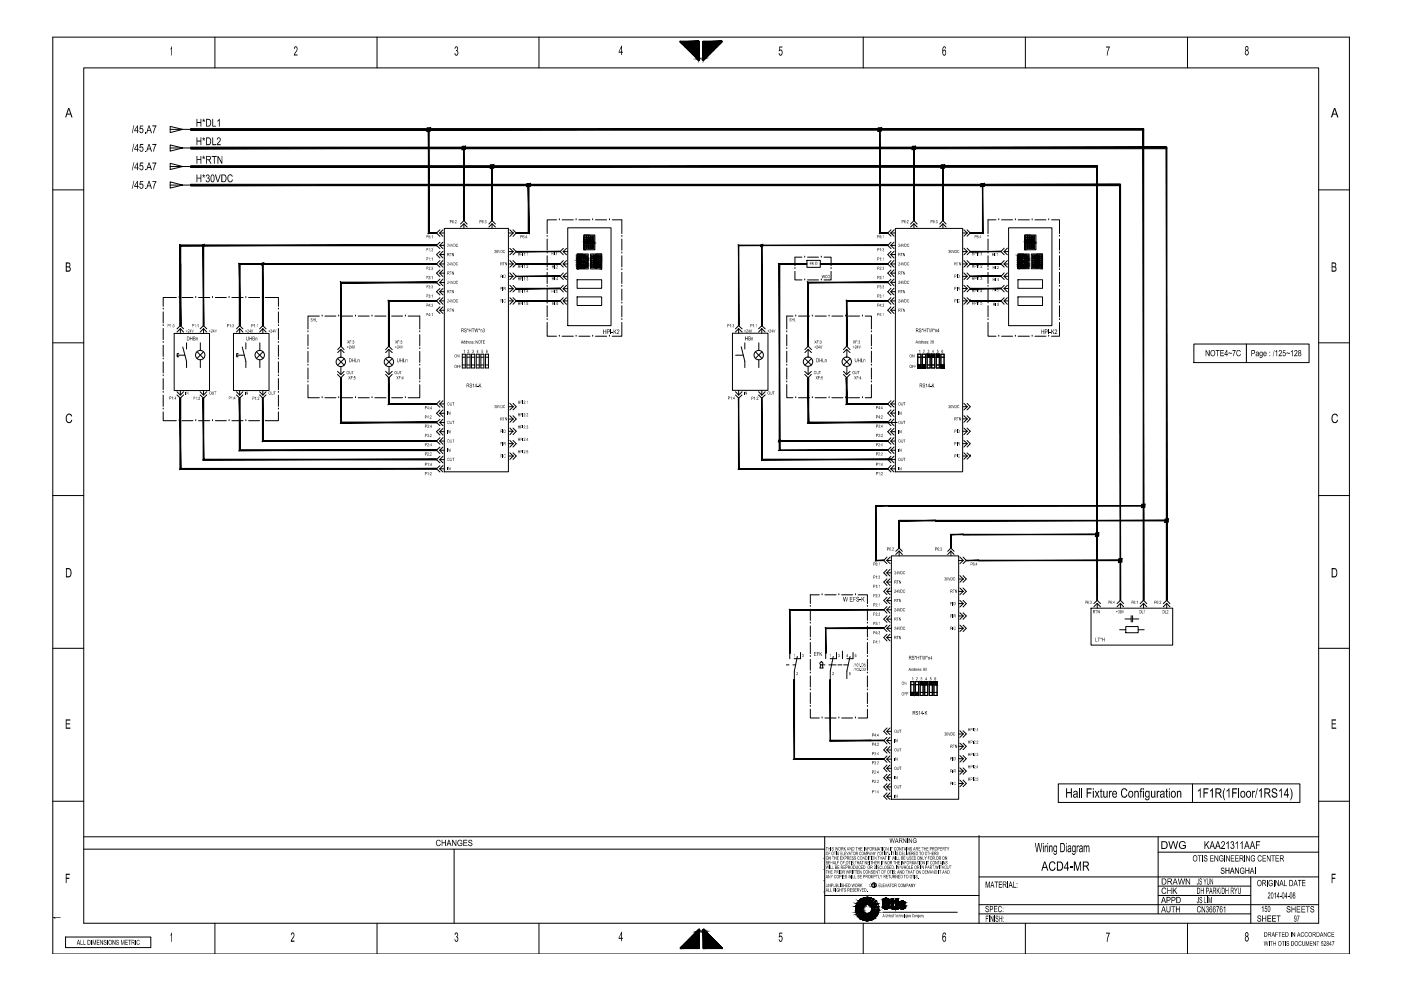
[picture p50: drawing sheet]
<svg xmlns="http://www.w3.org/2000/svg" width="297mm" height="210mm" viewBox="0 0 297 210" stroke-linecap="round" stroke-linejoin="round" font-family="sans-serif">
<!-- layer: 1 -->
<g fill="none" stroke="#000" stroke-width=".21">
<path d="M36.1 26.8l2.6 .6-2.6 .7zM36.1 34.6l2.6 .7-2.6 .6zM36.1 38.6l2.6 .6-2.6 .7zM36.1 30.7l2.6 .7-2.6 .6zM36.1 27.4h206.4M36.1 31.4h211.3M36.1 39.2h201.4M36.1 35.3h196.5M90.6 27.1h.6v.7h-.6zM90.9 27.4v22h1M98 31h.7v.7h-.7zM98.4 35.3v10.8"/>
<path d="M104 35h.7v.6h-.7zM104.3 35.3v10.8M111.7 38.9h.7v.6h-.7zM112.1 39.2v10.2h-2M186.2 27.1h.7v.7h-.7zM186.5 27.4v22h1.1M193.4 31h.7v.7h-.7zM193.8 31.4v14.7M199.6 35h.7v.6h-.7zM199.9 35.3v10.8M208 38.9h.7v.6h-.7zM208.3 39.2v10.2h-1.9"/>
<path d="M43 51.9h.3v.3h-.3zM55.6 55.8h.3v.3h-.3zM92.6 56h-41.8v13M92.6 59.9h-20.3v13.5M92.6 52h-54.4v17M92.6 52l.7 .7M92.6 56l.7 .6M92.6 59.9l.7 .7M93.2 49.4h1M93.2 52h1M93.2 52l.7 .7M93.2 54l.7 .7"/>
<path d="M93.2 54h1M93.2 56l.7 .6M93.2 56h1M93.2 57.9l.7 .7M93.2 57.9h1M93.2 59.9l.7 .7M93.2 59.9h1M93.2 49.4l.7 .7M93.3 51.4l-.7 .6M93.3 53.3l-.7 .7 .7 .7M93.3 55.2l-.7 .8M93.3 57.2l-.7 .7 .7 .7"/>
<path d="M93.3 59.2l-.7 .7M93.3 48.7l-.7 .7 .7 .7M93.9 51.4l-.7 .6M93.9 53.3l-.7 .7M93.9 55.2l-.7 .8M93.9 57.2l-.7 .7M93.9 59.2l-.7 .7M93.9 48.7l-.7 .7M94.2 48.4h13.6v51.6h-13.6zM97.6 47.5l.8-.7 .6 .7M98.4 47.5v.9M98.4 47.5l.6 .6"/>
<path d="M98.4 47.5l-.8 .6M103.6 47.5l.7-.7 .7 .7M104.3 47.5v.9M104.3 47.5l.7 .6M104.3 47.5l-.7 .6M107.8 49.4h1M107.8 56h1M107.8 58.6h1M107.8 53.3h1M108.1 57.9l.7 .7M108.1 55.2l.7 .8M108.1 52.7l.7 .6"/>
<path d="M108.1 48.7l.7 .7M108.8 57.9l.6 .7-.6 .7M108.8 58.6l-.7 .7M108.8 55.2l.6 .8-.6 .6M108.8 52.7l.6 .6-.6 .7M108.8 48.7l.6 .7-.6 .7M108.8 56l-.7 .6M108.8 53.3l-.7 .7M108.8 49.4l-.7 .7M119.4 52.7l-.6 .6 .6 .7M119.4 55.2l-.6 .8 .6 .6M119.4 57.9l-.6 .7 .6 .7"/>
<path d="M120.1 52.7l-.7 .6M120.1 55.2l-.7 .8M120.1 57.9l-.7 .7M120.4 53.3h-1l.7 .7M120.4 56h-1l.7 .6M120.4 58.6h-1l.7 .7M120.4 48.3h9.2v20.7h-9.2zM122.4 59.3h5.2v1.8h-5.2zM122.4 54.4v2.6v-3.2h2.3v3.2h-2.3M122.4 57h.3M122.6 55.9v.1M122.6 55.5v.1"/>
<path d="M122.6 55.1h.3M122.6 54.5v.3M122.6 54.9v.3M122.6 55.3v.2M122.6 56.4v.4l.3-.1M122.6 56v.4M122.6 55.6v.4M122.6 54.8v.1M122.6 54.4v.1M122.6 54.1v.3M122.7 56.4h.2M122.7 56h.2"/>
<path d="M122.7 55.7h.2M122.7 55.6h.2M122.7 54.9h.2M122.7 54.8h.2M122.7 54.5h.2M122.7 54.4h.2M122.7 54.1h.2M122.8 56.4l.1 .1M122.8 56l.1 .1M122.8 55.6l.1 .1M122.8 54.8l.1 .1M122.8 54.4l.1 .1"/>
<path d="M122.8 54.1h.1M122.9 56.3l-.1 .1M122.9 55.9l-.1 .1M122.9 55.5l-.1 .1M122.9 55.3h-.3M122.9 54.8h-.1M122.9 54.4h-.1M123 55.9v.1M123 55.5v.1M123 55.1l.4 .1M123 54.5v.3M123 54.9v.3"/>
<path d="M123 55.3v.2M123 56.4v.4l.3-.1M123 56v.4M123 55.6v.4M123 54.8v.1M123 54.4v.1M123 54.1v.3M123 56.4h.3M123 56h.3M123 55.7h.3M123 55.6h.3M123 54.9h.3"/>
<path d="M123 54.8h.3M123 54.5h.3M123 54.4h.3M123 54.1h.3M123.3 56.4v.1M123.3 56v.1M123.3 56h.1M123.3 55.6v.1M123.3 55.6h.1M123.3 54.8h.1M123.3 54.4h.1M123.3 54.1h.1"/>
<path d="M123.3 56.3v.1M123.3 56.7h.4M123.3 56.3l.1 .1M123.3 54.1v.3M123.3 54.5v.3M123.3 54.9v.3M123.3 55.3v.2M123.3 55.7v.3M123.3 56.1v.2M123.3 56.5v.2M123.4 54.5v.3M123.4 54.9v.3"/>
<path d="M123.4 55.3v.2M123.4 55.7v.3M123.4 56.1v.2M123.4 56.4l-.1 .1M123.4 56l-.1 .1M123.4 55.6l-.1 .1M123.4 54.1h-.1M123.4 56.4h.3M123.4 56h.3M123.4 55.7h.3M123.4 55.6h.3M123.4 54.9h.3"/>
<path d="M123.4 54.8h.3M123.4 54.5h.3M123.4 54.4h.3M123.5 53.8h-1.1v1.6M123.6 56.4l.1 .1M123.6 56l.1 .1M123.6 55.6l.1 .1M123.6 55.6h.2l-.1 .1M123.6 54.1h.1M123.7 56.4h-.3v.3M123.7 54.1h-.3v.3M123.7 56.3l-.1 .1"/>
<path d="M123.7 54.8h-.1M123.7 54.4h-.1M123.7 56.7l.1 .1M123.7 56.3v.2M123.7 54.1v.3M123.7 54.5v.3M123.7 54.9v.3M123.7 55.3v.2M123.7 55.7v.3M123.7 56.1v.2M123.7 56.5v.2M123.8 54.9v.3h-.4"/>
<path d="M123.8 54.1v.3M123.8 54.5v.3M123.8 55.3v.2M123.8 55.7v.3M123.8 56.1v.2M123.8 56.5v.2M123.8 55.2l-.8 .1M123.8 54.1h-.1M123.8 50.4v2.6v-3.2h2.3v3.2h-2.3M123.8 55.2l.3 .1M123.8 56.4h.3M123.8 56h.3"/>
<path d="M123.8 55.7h.3M123.8 55.6h.3M123.8 54.9h.3M123.8 54.8h.3M123.8 54.5h.3M123.8 54.4h.3M123.8 54.1h.3M123.9 53h.3M124 52.7h.3M124 52.3h.1M124 51.9h.3M124 51.5v.1"/>
<path d="M124 51.1v.1M124 50.7v.1M124 50.3v.1M124 50.1v.2M124 50.5v.2M124 50.9v.2M124 51.3v.2M124 52.1v.2M124 52.5v.2M124 51.6h.1M124 51.2h.1M124 50.8v.1"/>
<path d="M124 50.4h.1M124 50v.1M124 56.4l.1 .4h-.3M124 56v.4M124 55.6l.1 .4M124 54.8l.1 .1M124 54.4l.1 .1M124 54.1v.3M124.1 52.4h.2M124.1 51.6h.2M124.1 51.2h.2M124.1 50.8h.2"/>
<path d="M124.1 50.4h.2M124.1 50h.2M124.1 55.9l-.1 .1M124.1 55.5l-.1 .1M124.1 55.1l-.3 .1M124.1 54.5l-.1 .3M124.1 54.9v.3M124.1 55.3v.2M124.1 56.7l.1 .1M124.1 56.3v.2M124.1 55.9v.2M124.1 55.5v.2"/>
<path d="M124.1 54.8v.1M124.1 54.4v.1M124.2 54.9l-.1 .2M124.2 54.1v.3M124.2 54.5v.3M124.2 55.3v.2M124.2 55.7v.3M124.2 56.1v.2M124.2 56.5v.2M124.2 55.2l-.1 .1M124.2 54.1h-.1M124.2 56.8h.2"/>
<path d="M124.2 56.4h.2M124.2 56h.2M124.2 55.7h.2M124.2 55.6h.2M124.2 55.2h.2M124.2 54.8h.2M124.2 54.4h.2M124.3 51.6h.1M124.3 51.2h.1M124.3 50.8v.1M124.3 50.8h.1l-.1 .1M124.3 50.4h.1"/>
<path d="M124.3 50h.1M124.3 51.6h-.3v.3M124.3 52.3h.1M124.3 52h-.3M124.3 51.5v.1M124.3 52.7h.1M124.3 51.9h.1M124.3 50.1v.2M124.3 50.5v.2M124.3 50.9v.2M124.3 51.3v.2M124.3 51.6v.3"/>
<path d="M124.3 52.1v.2M124.3 52.5v.2M124.4 50.1v.2M124.4 50.5v.2M124.4 50.9v.2M124.4 51.3v.2M124.4 51.6v.3M124.4 52.1v.2M124.4 52.5v.2M124.4 52.4h-.4M124.4 52h-.1M124.4 50.4h-.1"/>
<path d="M124.4 55.2l.1 .1M124.4 54.1h-.2M124.4 52.4h.3M124.4 52h.3v.3M124.4 51.6h.3M124.4 51.2h.3M124.4 50.8h.3M124.4 50.4h.3M124.4 50h.3M124.5 56.7l-.1 .1M124.5 56.3v.2l-.3-.1M124.5 55.9v.2"/>
<path d="M124.5 55.5v.2M124.5 55.1l-.1 .1M124.5 54.8v.1h-.3M124.5 54.4v.1h-.3M124.5 54.1v.3M124.5 54.5v.3M124.5 54.9v.3M124.5 55.3v.2M124.5 55.7v.3M124.5 56.1v.2M124.5 56.5v.2M124.7 51.6v.3h-.3"/>
<path d="M124.7 51.2v.4M124.7 50.8v.3M124.7 50.4v.3M124.7 50v.1M124.7 52.5v.2h-.3M124.7 51.1v.1M124.7 50.7v.1M124.7 50.3v.1M124.7 50.1v.2M124.8 52.7h.1M124.8 52.3h.1M124.8 51.9h.1"/>
<path d="M124.8 51.5v.1M124.8 51.1v.1M124.8 50.7v.2M124.8 50.3v.1M124.8 50.1v.2M124.8 50.5v.2M124.8 50.9v.2M124.8 51.3v.2M124.8 51.6v.3M124.8 52.1v.2M124.8 52.5v.2M124.8 52.4h.1"/>
<path d="M124.8 52h.1M124.8 50.4h.1M124.8 50v.1M124.9 52.4h.3M124.9 52h.3M124.9 52.4h.2M124.9 51.6h.2M124.9 51.2h.2M124.9 50.8h.2M124.9 50.4h.2M124.9 50h.2M125 49.8h-1.2v1.6"/>
<path d="M125.1 51.6h.1M125.1 51.2h.1M125.1 50.8l.1 .1M125.1 50.8h.1v.1M125.1 50.4h.1M125.1 50h.1M125.2 52.7h-.3M125.2 52.3h-.1M125.2 51.9h-.3M125.2 51.5l-.1 .1M125.2 52.7h.1M125.2 52.3h.1"/>
<path d="M125.2 51.9h.1M125.2 51.5v.1M125.2 50.1v.2M125.2 50.5v.2M125.2 50.9v.2M125.2 51.3v.2M125.2 51.6v.3M125.2 52.1v.2M125.2 52.5v.2M125.2 52h.1M125.2 50.4h.1M125.2 52.7h.3"/>
<path d="M125.2 52.4h.3M125.2 52h.3M125.2 51.9h.3M125.2 51.6h.3M125.2 51.2h.3M125.2 50.8h.3M125.2 50.4h.3M125.2 50h.3M125.4 56.7l.1 .1M125.4 56.3v.2M125.4 55.9v.2M125.4 55.5v.2"/>
<path d="M125.4 54.8v.1M125.4 54.4v.1M125.4 54.9v.2M125.4 54.1v.3M125.4 54.5v.3M125.4 55.3v.2M125.4 55.7v.3M125.4 56.1v.2M125.4 56.5v.2M125.5 52.4h.1M125.5 52h.1M125.5 50v.1"/>
<path d="M125.5 55.2l-.1 .1M125.5 54.1h-.1M125.5 55.2h.3M125.5 56.4h.2M125.5 56h.2M125.5 55.7h.2M125.5 55.6h.2M125.5 54.9h.2M125.5 54.8h.2M125.5 54.5h.2M125.5 54.4h.2M125.5 54.1h.2"/>
<path d="M125.5 52.7h.1M125.5 52.3h.1M125.5 51.9h.1M125.5 51.5v.1M125.5 52.7h.4M125.5 51.9h.4M125.5 51.5l.1 .1M125.5 50.1v.3h-.3M125.5 50.5v.2M125.5 50.9v.2M125.5 51.3v.2M125.5 51.6v.3"/>
<path d="M125.5 52.1v.2M125.5 52.5v.2M125.6 50.1v.2M125.6 50.5v.2M125.6 50.9v.2M125.6 51.3v.2M125.6 51.6v.3M125.6 52.1v.2M125.6 52.5v.2M125.6 51.2h-.1M125.6 50.8l-.1 .1M125.6 50.4h-.1"/>
<path d="M125.6 51.6h-.1M125.6 50l-.1 .1M125.6 52.4h.3M125.6 51.6h.3M125.6 51.2h.3M125.6 50.8h.3M125.6 50.4h.3M125.6 50h.3M125.7 56l.1 .1M125.7 55.6l.1 .1M125.7 56.4l.1 .1M125.7 54.1h.1"/>
<path d="M125.8 56.7v.1M125.8 56.3v.2M125.8 54.8h-.1M125.8 54.4h-.1M125.8 56.7l-.3 .1M125.8 56.3l-.1 .1M125.8 54.1v.3M125.8 54.5v.3M125.8 54.9v.3M125.8 55.3v.2M125.8 55.7v.3M125.8 56.1v.2"/>
<path d="M125.8 56.5v.2M125.8 54.9v.3h-.3M125.8 52.4h.1M125.8 52v.3M125.8 50l.1 .1M125.8 54.1h.1M125.9 52.4h-.4M125.9 52h-.4M125.9 56.8h.2M125.9 56.4h.2M125.9 56h.2M125.9 55.7h.2"/>
<path d="M125.9 55.6h.2M125.9 55.2h.2M125.9 54.9h.2M125.9 54.8h.2M125.9 54.5h.2M125.9 54.4h.2M125.9 54.1h.2M125.9 52.5l-.1 .2M125.9 51.1l-.1 .8M125.9 50.7v.4M125.9 50.3v.4M125.9 50.1v.2"/>
<path d="M126.1 55.2h.4M126.1 54.1h.1M126.2 56.7l.3 .1M126.2 56.3v.1M126.2 54.8h.1M126.2 54.4h.1M126.2 56.7l-.1 .1M126.2 56.3v.2M126.2 54.8v.1M126.2 54.4v.1M126.2 54.9l-.1 .3h-.2M126.2 54.1v.3"/>
<path d="M126.2 54.5v.3M126.2 55.3v.2M126.2 55.7v.3M126.2 56.1v.2M126.2 56.5v.2M126.2 54.9v.3M126.2 56.4v.1M126.2 56v.1M126.2 55.6v.1M126.2 55.6h-.1l.1 .1M126.2 54.1h.1M126.3 56.4h.2"/>
<path d="M126.3 56h.2M126.3 55.7h.2M126.3 55.6h.2M126.3 54.8h.2M126.3 54.4h.2M126.3 54.1h.2M126.4 53.8h1.2v1.6M126.5 55.2v.1M126.5 54.1h.1M126.5 56.5v.3M126.5 55.9v.6M126.5 55.5v.5"/>
<path d="M126.5 55.1v.1M126.5 54.9v.3h-.4M126.5 54.5v.4h-.2M126.5 54.1v.4h-.2M126.5 55.3v.2M126.6 55.9l.1 .9M126.6 55.5v.5M126.6 55.1l.1 .1M126.6 54.5v.4M126.6 54.9v.3M126.6 55.3v.2M126.7 55.2l-.1 .1"/>
<path d="M126.7 54.1l-.1 .4M126.7 56.8h.2M126.7 56.4h.2M126.7 56h.2M126.7 55.7h.2M126.7 55.6h.2M126.7 55.2h.2M126.7 54.9h.2M126.7 54.8h.2M126.7 54.5h.2M126.7 54.4h.2M126.7 54.1h.2"/>
<path d="M126.9 55.2h.4M126.9 54.1h.1M126.9 54.8h.1M126.9 54.4h.1M126.9 56.7v.1M126.9 56.3v.2M127 56.7l.3 .1M127 56.3v.1M127 54.8h.1M127 54.4h.1M127 54.1v.3M127 54.5v.3"/>
<path d="M127 54.9v.3M127 55.3v.2M127 55.7v.3M127 56.1v.2M127 56.5v.2M127 56.4v.1M127 56v.1M127 56l-.1 .1M127 55.6v.1M127 55.6h-.1v.1M127 54.1h.1M127.1 56.4h.2"/>
<path d="M127.1 56h.2M127.1 55.7h.2M127.1 55.6h.2M127.1 54.9h.2M127.1 54.8h.2M127.1 54.5h.2M127.1 54.4h.2M127.1 54.1h.2M127.2 57h.3M127.3 55.2l.1 .1M127.3 54.1l.1 .4M127.4 55.9l-.1 .9"/>
<path d="M127.4 55.5v.5M127.4 55.1l-.1 .1M127.4 54.5v.4M127.4 54.9v.3M127.4 55.3v.2M127.6 54.4v2.6v-3.2h-2.4v3.2h2.4M156.6 52h31.6M161.3 51.9h.4v.3h-.4zM171.1 55.2h2.8v1.5h-2.8zM171.3 59.9v13.5M173.9 56h14.3M188.2 52l.7 .7"/>
<path d="M188.2 56l.7 .6M188.9 49.4h.9M188.9 52h.9M188.9 54h.9M188.9 56h.9M188.9 57.9h.9M188.9 52l.6 .7M188.9 54l.6 .7M188.9 56l.6 .6M188.9 57.9l.6 .7M188.9 59.9l.6 .7M188.9 59.9h.9"/>
<path d="M188.9 49.4l.7 .7M188.9 51.4l-.7 .6M188.9 53.3l-.7 .7 .7 .7M188.9 55.2l-.7 .8M188.9 57.2l-.7 .7 .7 .7M188.9 59.2l-.7 .7 .7 .7M188.9 48.7l-.7 .7 .7 .7M189.5 51.4l-.6 .6M189.5 53.3l-.6 .7M189.5 55.2l-.6 .8M189.5 57.2l-.6 .7M189.5 59.2l-.6 .7"/>
<path d="M189.6 48.7l-.7 .7M189.8 48.4h14.3v51.6h-14.3zM193.1 47.5l.7-.7 .7 .7M193.8 47.5v.9M193.8 47.5l.7 .6M193.8 47.5l-.7 .6M199.2 47.5l.7-.7 .7 .7M199.9 47.5v.9M199.9 47.5l.7 .6M199.9 47.5l-.7 .6M204.1 58.6h1M204.1 49.4h1"/>
<path d="M204.1 56h1M204.1 53.3h1M204.4 57.9l.7 .7M204.4 55.2l.7 .8M204.4 52.6l.7 .7M204.4 48.7l.7 .7M205 57.9l.7 .7-.7 .7M205 55.2l.7 .8-.7 .6M205 52.6l.7 .7-.7 .7M205 48.7l.7 .7-.7 .7M205.1 58.6l-.7 .7M205.1 56l-.7 .6"/>
<path d="M205.1 53.3l-.7 .7M205.1 49.4l-.7 .7M212.9 55.2l-.7 .8 .7 .6M212.9 52.6l-.7 .7 .7 .7M212.9 57.9l-.7 .7 .7 .7M213.6 55.2l-.7 .8M213.6 52.6l-.7 .7M213.6 57.9l-.7 .7M213.8 53.3h-.9l.7 .7M213.8 56h-.9l.7 .6M213.8 58.6h-.9l.7 .7M213.8 48.3h9.2v20.7h-9.2z"/>
<path d="M215.8 59.3h5.2v1.8h-5.2zM215.8 54.4v2.6v-3.2h2.4v3.2h-2.4M216 57h.3M216 55.9l.1 .1M216 55.5l.1 .1M216 55.1l.1 .1M216 54.5l.1 .3M216 54.9v.3M216.1 56.4v.4l.3-.1M216.1 56v.4M216.1 55.6l-.1 .4M216.1 55.2l-.1 .3"/>
<path d="M216.1 54.8l-.1 .1M216.1 56.4h.2M216.1 56h.2M216.1 55.7h.2M216.1 55.6h.2M216.1 55.2h.2M216.1 54.9h.2M216.1 54.8h.2M216.1 54.5h.2M216.3 56.4l.1 .1M216.3 56l.1 .1M216.3 55.6l.1 .1"/>
<path d="M216.3 55.2l.1 .1M216.3 54.8l.1 .1M216.4 56.3l-.1 .1M216.4 55.9l-.1 .1M216.4 55.5l-.1 .1M216.4 55.1l-.1 .1M216.4 54.8h-.1M216.4 54.5h-.4M216.4 54.1h-.3v.3M216.4 54.3l-.1 .1M216.4 55.9l.1 .9M216.4 55.5v.5"/>
<path d="M216.4 55.1l.1 .1M216.4 54.5v.4M216.4 54.9v.3M216.5 54.1v.3M216.5 54.5v.3M216.5 54.9v.3M216.5 55.3v.2M216.5 55.7v.3M216.5 56.1v.2M216.5 56.5v.2M216.5 55.2l-.1 .3M216.5 54.4l-.1 .1"/>
<path d="M216.5 54.4h.4M216.5 54.1h.3M216.5 56.4h.3M216.5 56h.3M216.5 55.7h.3M216.5 55.6h.3M216.5 55.2h.3M216.5 54.9h.3M216.5 54.8h.3M216.5 54.5h.3M216.7 56.4l.1 .1M216.7 56l.1 .1"/>
<path d="M216.7 55.6l.1 .1M216.7 55.6h.2l-.1 .1M216.7 55.2l.1 .1M216.7 55.2h.2M216.8 56.7l-.3 .1M216.8 56.3l-.1 .1M216.8 54.8h-.1M216.8 54.3l-.1 .1M216.8 56.7l.1 .1M216.8 56.3v.2M216.8 54.3l.1 .1M216.8 54.1v.3"/>
<path d="M216.8 54.5v.3M216.8 54.9v.3M216.8 55.3v.2M216.8 55.7v.3M216.8 56.1v.2M216.8 56.5v.2M216.9 55.2l-.1 .1M216.9 54.1h-.1M216.9 56.8h.2M216.9 56.4h.2M216.9 56h.2M216.9 55.7h.2"/>
<path d="M216.9 55.6h.2M216.9 55.2h.2M216.9 54.9h.2M216.9 54.8h.2M216.9 54.5h.2M216.9 54.4h.2M216.9 54.1h.2M217 53.8h-1.2v1.6M217.1 54.4l.1 .1M217.1 54.1h.1M217.2 56.7l-.1 .1M217.2 56.3v.2"/>
<path d="M217.2 54.8v.1M217.2 54.3l-.1 .1M217.2 56.7l.3 .1M217.2 56.3v.1M217.2 54.8h.1M217.2 54.3v.1M217.2 54.9l-.1 .3h-.2M217.2 54.1v.3M217.2 54.5v.3M217.2 55.3v.2M217.2 55.7v.3M217.2 56.1v.2"/>
<path d="M217.2 56.5v.2M217.2 54.9v.3M217.2 56v.1M217.2 55.6v.1M217.2 55.2v.1M217.2 56.4v.1M217.3 50.4v2.6v-3.2h2.3v3.2h-2.3M217.3 56.4h.2M217.3 56h.2M217.3 55.7h.2M217.3 55.6h.2M217.3 55.2h.2"/>
<path d="M217.3 54.9h.2M217.3 54.8h.2M217.3 54.5h.2M217.4 53h.2M217.4 52.7h.1M217.4 52.3h.1M217.4 51.9v.1M217.4 51.5v.1M217.4 51.1h.1M217.4 50.7v.2M217.4 50.3l.1 .1M217.5 50.1v.2"/>
<path d="M217.5 50.5v.2M217.5 50.9v.2M217.5 51.3v.2M217.5 51.6v.3M217.5 52v.3M217.5 52.5v.2M217.5 52.4h-.1M217.5 51.2h-.1M217.5 50.4h-.1M217.5 50l-.1 .1M217.5 54.4h.4M217.5 54.1h.1"/>
<path d="M217.5 54.4l-.3 .1M217.5 54.1h-.3M217.5 52.7h.3M217.5 51.9h.3M217.5 51.6h.3M217.5 51.2h.3M217.5 50.8h.3M217.5 50.4h.3M217.5 52.3h.3M217.6 56.7l-.1 .1M217.6 56.3v.2M217.6 54.8v.1l.1-.1"/>
<path d="M217.6 54.3l-.1 .1M217.6 54.1v.3M217.6 54.5v.3M217.6 54.9v.3M217.6 55.3v.2M217.6 55.7v.3M217.6 56.1v.2M217.6 56.5v.2M217.6 56.7l.3 .1M217.6 56.3l.1 .1M217.6 54.8h.1M217.6 54.3l.1 .1"/>
<path d="M217.7 56l-.1-.1v.2M217.7 55.6l-.1-.1v.2M217.7 55.2l-.1-.1v.2M217.7 56.4l-.1 .1M217.7 56l-.1 .1M217.7 55.6l-.1 .1M217.7 55.2l-.1 .1M217.7 56.4h.2M217.7 56h.2M217.7 55.7h.2M217.7 55.6h.2M217.7 55.2h.2"/>
<path d="M217.7 54.9h.2M217.7 54.8h.2M217.7 54.5h.2M217.8 52.4h-.3M217.8 51.2v.4M217.8 50h-.3M217.8 52.5v.2M217.8 52v.3M217.8 51.6v.4h-.3M217.8 50.7v.4M217.8 50.3v.4M217.8 50.1v.3h-.3"/>
<path d="M217.9 52.5v.2M217.9 52v.3M217.9 50.7v.4M217.9 50.3v.4M217.9 50.1v.2M217.9 52.4h.1M217.9 51.2v.8M217.9 50v.1M217.9 54.4l.1 .1M217.9 54.1v.3M217.9 54.1h-.3M217.9 52.7h.3"/>
<path d="M217.9 52.4h.3M217.9 52h.3M217.9 51.9h.3M217.9 51.6h.3M217.9 51.2h.3M217.9 50.8h.3M217.9 50.4h.3M217.9 50h.3M217.9 52.3h.3M218 55.9l-.1 .9M218 55.5v.5M218 55.1v.4"/>
<path d="M218 54.5v.4M218 54.9v.3M218.1 52.4h.2M218.1 51.2h.1M218.1 50h.2M218.2 52.7h-.1M218.2 52.3h-.1M218.2 51.9v.1l.1-.1M218.2 51.5v.1M218.2 51.1h-.1M218.2 50.1v.2M218.2 50.5v.2"/>
<path d="M218.2 50.9v.2M218.2 51.3v.2M218.2 51.6v.3M218.2 52v.3M218.2 52.5v.2M218.2 52.7h.4M218.2 52.3h.4M218.2 51.9h.1M218.2 51.5l.1 .1M218.2 51.1h.1M218.3 50.1v.2M218.3 50.5v.2"/>
<path d="M218.3 50.9v.2M218.3 51.3v.2M218.3 51.6v.3M218.3 52v.3M218.3 52.5v.2M218.3 50.8l-.1-.1v.2M218.3 50.4l-.1-.1v.1M218.3 51.6h-.1M218.3 50.8l-.1 .1M218.3 50.4h-.1M218.3 52.4h.3M218.3 52h.3"/>
<path d="M218.3 51.9h.3M218.3 51.6h.3M218.3 50.8h.3M218.3 50.4h.3M218.3 50h.3M218.5 49.8h-1.2v1.6M218.6 52.4h.1M218.6 51.2h.1M218.6 50h.1M218.6 51.2h-.4M218.6 52.7h.1M218.6 52.3h.1"/>
<path d="M218.6 51.9h.1M218.6 51.5v.1M218.6 51.1h.1M218.6 52.7h.4M218.6 52.3h.4M218.6 51.5l.1 .1M218.6 50.1l.1 .2M218.6 50.5l.1 .2M218.6 50.9l.1 .2M218.6 51.3l.1 .2M218.6 51.6l.1 .3M218.6 52l.1 .3"/>
<path d="M218.6 52.5l.1 .2M218.7 50.8l-.1 .1M218.7 50.4h-.1M218.7 51.6h-.1M218.7 52.4h.3M218.7 52h.3M218.7 51.9h.3M218.7 51.6h.3M218.7 50.8h.3M218.7 50.4h.3M218.7 50h.3M218.9 56.7l.3 .1"/>
<path d="M218.9 56.3v.1M218.9 55.9v.1M218.9 55.5v.1M218.9 55.1v.1M218.9 54.8h.1M218.9 54.3v.1M218.9 54.1v.3M218.9 54.5v.3M218.9 54.9v.3M218.9 55.3v.2M218.9 55.7v.3M218.9 56.1v.2"/>
<path d="M218.9 56.5v.2M218.9 52.4h.2M218.9 51.9h.2M218.9 51.6h.1M218.9 50.8l.1 .1M218.9 50.8h.2M218.9 50.4h.1M218.9 50.4h.2M218.9 50h.2M218.9 56.4v.1M218.9 56v.1M218.9 55.6v.1"/>
<path d="M218.9 55.2v.1M218.9 54.8v.1M219 56.4h.2M219 56h.2M219 55.7h.2M219 55.6h.2M219 55.2h.2M219 54.9h.2M219 54.8h.2M219 54.5h.2M219 51.9h-.1M219 51.5l-.1 .1"/>
<path d="M219 51.2h-.4M219 51.1h-.1M219 51.9h.1M219 51.5l.1 .1M219 51.2h.4l-.1 .4M219 51.1h.1M219 50.1v.2M219 50.5v.2M219 50.9v.2M219 51.3v.2M219 51.6v.3M219 52v.3"/>
<path d="M219 52.5v.2M219.1 51.6h-.1M219.1 50.8l-.1 .1M219.1 50.4h-.1M219.1 52.4h.2M219.1 52h.2M219.1 51.9h.2M219.1 51.6h.2M219.1 50.8h.2M219.1 50.4h.2M219.1 50h.2M219.2 54.4l.8 .1"/>
<path d="M219.2 54.1h.1M219.2 54.4l-.3 .1M219.2 54.1h-.3M219.3 56.7h.3M219.3 56.3v.1M219.3 54.8h.1M219.3 54.3v.1M219.3 56.7l-.1 .1M219.3 56.3v.2M219.3 54.3l-.1 .1M219.3 54.1v.3M219.3 54.5v.3"/>
<path d="M219.3 54.9v.3M219.3 55.3v.2M219.3 55.7v.3M219.3 56.1v.2M219.3 56.5v.2M219.3 52.4h.1M219.3 51.9l.1 .1M219.3 51.6v.3M219.3 50.8v.3M219.3 50.4l.1 .3M219.3 50l.1 .1M219.3 56.4v.1"/>
<path d="M219.3 56v.1M219.3 55.6v.1M219.3 55.6h-.1l.1 .1M219.3 55.2v.1M219.3 51.6h-.2l-.1 .3M219.3 56.4h.3M219.3 56h.3M219.3 55.7h.3M219.3 55.6h.3M219.3 55.2h.3M219.3 54.9h.3M219.3 54.8h.3"/>
<path d="M219.3 54.5h.3M219.4 52.5l-.1 .2h-.3M219.4 52l-.1 .3h-.3M219.4 50.7l-.1 .1M219.4 50.3l-.1 .1M219.4 50.1v.2M219.6 56h.1M219.6 55.6h.1M219.6 55.2h.1M219.6 54.8h.1M219.6 56.4v.1M219.6 56v.1"/>
<path d="M219.6 55.6v.1M219.6 55.2v.1M219.6 56.3l.1 .1M219.6 54.1h.4v.3M219.6 54.3l.1 .1M219.6 56.3v.1M219.6 54.3v.1M219.6 54.1h-.3M219.6 54.1v.3M219.6 54.5v.3M219.6 54.9v.3M219.6 55.3v.2"/>
<path d="M219.6 55.7v.3M219.6 56.1v.2M219.6 56.5v.2M219.7 54.1v.3M219.7 54.5v.3M219.7 54.9v.3M219.7 55.3v.2M219.7 55.7v.3M219.7 56.1v.2M219.7 56.4l-.1 .1M219.7 56l-.1 .1M219.7 55.6l-.1 .1"/>
<path d="M219.7 55.2l-.1 .1M219.7 56.4h.3M219.7 56h.3M219.7 55.7h.3M219.7 55.6h.3M219.7 55.2h.3M219.7 54.9h.3M219.7 54.8h.3M219.7 54.5h.3M219.9 53.8h1.1v1.6M220 56.4v.4l-.4-.1M220 56v.4"/>
<path d="M220 55.6v.4M220 55.2v.3M220 54.8v.1M220 56.4h-.3v.3M220 55.9v.1M220 55.5v.1M220 55.1v.1M220 54.5v.3M220 54.9v.3M220.1 56.7h.3M220.1 56.3v.1M220.1 55.9v.1"/>
<path d="M220.1 55.5v.1M220.1 55.1v.1M220.1 54.8h.1M220.1 54.3v.1M220.1 54.1v.3M220.1 54.5v.3M220.1 54.9v.3M220.1 55.3v.2M220.1 55.7v.3M220.1 56.1v.2M220.1 56.4v.1M220.1 56v.1"/>
<path d="M220.1 55.6v.1M220.1 55.2v.1M220.1 54.8v.1M220.1 56.4h.3M220.1 56h.3M220.1 55.7h.3M220.1 55.6h.3M220.1 55.2h.3M220.1 54.9h.3M220.1 54.8h.3M220.1 54.5h.3M220.3 56.4l.1 .1"/>
<path d="M220.3 56l.1 .1M220.3 55.6l.1 .1M220.3 55.2l.1 .1M220.3 54.8l.1 .1M220.4 56.4h-.3v.3M220.4 56.3l-.1 .1M220.4 55.9l-.1 .1M220.4 55.5l-.1 .1M220.4 55.1l-.1 .1M220.4 54.8h-.1M220.4 54.5h-.3M220.4 54.3l-.1 .1"/>
<path d="M220.4 54.1h-.3M220.4 55.9l.1 .9M220.4 55.5v.5M220.4 55.1l.1 .1M220.4 54.5v.4M220.4 54.9v.3M220.5 54.1v.3M220.5 54.5v.3M220.5 54.9v.3M220.5 55.3v.2M220.5 55.7v.3M220.5 56.1v.2"/>
<path d="M220.5 56.5v.2M220.5 55.2l-.1 .3M220.5 54.4l-.1 .1M220.5 54.4l.3 .1M220.5 54.1h.3v.3M220.5 56.4h.3M220.5 56h.3M220.5 55.7h.3M220.5 55.6h.3M220.5 55.2h.3M220.5 54.9h.3M220.5 54.8h.3"/>
<path d="M220.5 54.5h.3M220.7 57h.3M220.8 56.4v.3l-.3 .1M220.8 56v.4M220.8 55.6v.4M220.8 55.2v.3M220.8 54.8v.1M220.8 55.9v.1M220.8 55.5v.1M220.8 55.1v.1M220.8 54.5v.3M220.8 54.9v.3"/>
<path d="M221 54.4v2.6v-3.2h-2.3v3.2h2.3M36.9 70.7h7.5v12.1h-7.5zM37.5 70.4l.7-.7v1M37.5 69.7l.7-.7 .7 .7M38.2 69.7l.7 .7M38.7 73.6l.9 3v1.3M39.6 72.7v1.3M41.8 74.6l1.4 1.4M42.4 70.4l.8-.7v1M42.4 69.7l.8-.7 .6 .7M42.5 72.7v1.6M42.5 76.3v1.6"/>
<path d="M43.2 66.2v2.8M43.2 74.6l-1.4 1.4M43.2 69.7l.6 .7M49.5 70.7h7.5v12.1h-7.5zM50.1 70.4l.7-.7v1M50.1 69.7l.7-.7 .7 .7M50.8 69.7l.7 .7M51.4 73.6l.7 3v1.3M52.1 72.7v1.3M54.4 74.6l1.4 1.4M55 70.4l.7-.7v1M55 69.7l.7-.7 .7 .7"/>
<path d="M55.1 72.7v1.6M55.1 76.3v1.6M55.7 69.7l.7 .7M55.8 74.6l-1.4 1.4M71.6 78.7l.7 .7 .7-.7M71.6 79.4l.7 .7 .7-.7M71.6 74.8l.7-.7 .7 .7M71.6 74.1l.7-.7 .7 .7M71.6 76l1.4 1.4M72.3 74.1v1.6M72.3 77.7v1.6M73 76l-1.4 1.4"/>
<path d="M81.8 74.8l.6-.7 .8 .7M81.8 74.1l.6-.7 .8 .7M81.8 78.7l.6 .7 .8-.7M81.8 79.4l.6 .7 .8-.7M81.8 76l1.4 1.4M82.5 74.1v1.6M82.5 77.7v1.6M83.2 76l-1.4 1.4M92.6 63.8h-10.2v9.6M92.6 63.8l.7 .7M93.2 61.8l.7 .7M93.2 61.8h1"/>
<path d="M93.2 63.8l.7 .7M93.2 63.8h1M93.2 65.8l.7 .7M93.2 65.8h1M93.3 61.2l-.7 .6 .7 .7M93.3 63.1l-.7 .7M93.3 65.1l-.7 .7 .7 .7M93.9 61.2l-.7 .6M93.9 63.1l-.7 .7M93.9 65.1l-.7 .7M98 75.1h.7v2.9h-.7zM98 77.4h.7"/>
<path d="M98 75.7h.7M99 75.1h.7v2.9h-.7zM99 77.4h.7M99 75.7h.7M100 75.1h.6v2.9h-.6zM100 77.4h.6M100 75.7h.6M101 75.1h.6v2.9h-.6zM101 77.4h.6M101 75.7h.6M102 75.1h.6v2.9h-.6zM102 77.4h.6"/>
<path d="M102 75.7h.6M102.9 75.1h.7v2.9h-.7zM102.9 77.4h.7M102.9 75.7h.7M107.8 63.8h1M107.8 61.2h1M108.1 63.1l.7 .7M108.1 60.5l.7 .7M108.8 63.1l.6 .7-.6 .7M108.8 60.5l.6 .7-.6 .7M108.8 63.8l-.7 .7M108.8 61.2l-.7 .7"/>
<path d="M119.4 60.5l-.6 .7 .6 .7M119.4 63.1l-.6 .7 .6 .7M120.1 60.5l-.7 .7M120.1 63.1l-.7 .7M120.4 61.2h-1l.7 .7M120.4 63.8h-1l.7 .7M122.4 62.9h5.2v1.9h-5.2zM155.3 70.7h7.5v12.1h-7.5zM155.9 70.4l.7-.7v1M155.9 69.7l.7-.7 .7 .7M156.6 69.7l.7 .7M157.2 73.5l.7 3.1v1.3"/>
<path d="M157.9 72.7v1.3M160.2 74.6l1.4 1.4M160.8 70.4l.7-.7v1M160.8 69.7l.7-.7 .7 .7M160.9 72.7v1.6M160.9 76.3v1.6M161.5 66.2v2.8M161.5 69.7l.7 .7M161.6 74.6l-1.4 1.4M170.6 78.7l.7 .7 .7-.7M170.6 79.4l.7 .7 .7-.7M170.7 74.8l.6-.7 .8 .7"/>
<path d="M170.7 74.1l.6-.7 .8 .7M170.7 76l1.4 1.4M171.3 74.1v1.6M171.3 77.7v1.6M172.1 76l-1.4 1.4M178.8 74.8l.7-.7 .7 .7M178.8 74.1l.7-.7 .7 .7M178.8 78.7l.7 .7 .7-.7M178.8 79.4l.7 .7 .7-.7M178.8 76l1.4 1.4M179.5 74.1v1.6M179.5 77.7v1.6"/>
<path d="M180.2 76l-1.4 1.4M187.4 63.8h-7.9v9.6M188.9 61.8h.9M188.9 63.8h.9M188.9 65.8h.9M188.9 61.8l.6 .7M188.9 63.8l.6 .7M188.9 65.8l.6 .7M188.9 61.1l-.7 .7 .7 .7M188.9 63.1l-.7 .7 .7 .7M188.9 65.1l-.7 .7 .7 .7M189.5 61.1l-.6 .7"/>
<path d="M189.5 63.1l-.6 .7M189.5 65.1l-.6 .7M194.6 78h.7h-.7M194.6 75.1h.7v2.9h-.7zM194.6 77.4h.7M194.6 75.7h.7M195.6 78h.6h-.6M195.6 75.1h.6v2.9h-.6zM195.6 77.4h.6M195.6 75.7h.6M196.6 75.7h.6h-.6M196.6 75.1h.6v2.9h-.6z"/>
<path d="M196.6 77.4h.6M196.6 75.7h.6M197.5 75.1h.7v2.9h-.7zM197.5 77.4h.7M197.5 75.7h.7M198.5 75.7h.7zM198.5 75.1h.7v2.9h-.7zM198.5 77.4h.7M199.5 78h.7h-.7M199.5 75.1h.7v2.9h-.7zM199.5 77.4h.7M199.5 75.7h.7"/>
<path d="M204.1 63.8h1M204.1 61.2h1M204.4 63.1l.7 .7M204.4 60.5l.7 .7M205 63.1l.7 .7-.7 .7M205 60.5l.7 .7-.7 .7M205.1 63.8l-.7 .7M205.1 61.2l-.7 .7M205.7 63.8h.1M212.9 60.5l-.7 .7 .7 .7M212.9 63.1l-.7 .7 .7 .7M213.6 60.5l-.7 .7"/>
<path d="M213.6 63.1l-.7 .7M213.8 61.2h-.9l.7 .7M213.8 63.8h-.9l.7 .7M215.8 62.9h5.2v1.9h-5.2zM253.1 72.9h24.5v4h-24.5zM264.3 72.9v4M37.5 83.1l.7 .7 .7-.7M37.5 83.7l.7 .7 .7-.7M38.2 84.4v15h54.4M38.2 82.8v1M42.4 83.1l.8 .7 .6-.7M42.4 83.7l.8 .7 .6-.7"/>
<path d="M43.2 82.8v1M43.2 97.5h49.4M50.1 83.1l.7 .7 .7-.7M50.1 83.7l.7 .7 .7-.7M50.8 84.4v11.1h41.8M50.8 82.8v1M55 83.1l.7 .7 .7-.7M55 83.7l.7 .7 .7-.7M55.7 84.4v9.1h36.9M55.7 82.8v1M72.3 80.1v9.5h20.3M82.4 80.1v5.5h10.2"/>
<path d="M92.6 99.4l.7 .7M92.6 97.5l.7 .6M92.6 95.5l.7 .7M92.6 93.5l.7 .7M92.6 89.6l.7 .7M92.6 85.6l.7 .8M93.2 97.5h1M93.2 99.4l.7 .7M93.2 99.4h1M93.2 97.5l.7 .6M93.2 95.5l.7 .7M93.2 95.5h1"/>
<path d="M93.2 93.5l.7 .7M93.2 93.5h1M93.2 91.5l.7 .7M93.2 91.5h1M93.2 89.6l.7 .7M93.2 89.6h1M93.2 87.6l.7 .7M93.2 87.6h1M93.2 85.6l.7 .8M93.2 85.6h1M93.3 98.7l-.7 .7M93.3 96.7l-.7 .8"/>
<path d="M93.3 94.8l-.7 .7M93.3 92.8l-.7 .7M93.3 90.8l-.7 .7 .7 .7M93.3 88.9l-.7 .7M93.3 86.9l-.7 .7 .7 .7M93.3 85l-.7 .6M93.9 98.7l-.7 .7M93.9 96.7l-.7 .8M93.9 94.8l-.7 .7M93.9 92.8l-.7 .7M93.9 90.8l-.7 .7M93.9 88.9l-.7 .7"/>
<path d="M93.9 86.9l-.7 .7M93.9 85l-.7 .6M107.8 96.7h1M107.8 94.1h1M107.8 91.4h1M107.8 88.9h1M107.8 86.2h1M108.1 96l.7 .7M108.1 93.4l.7 .7M108.1 90.8l.7 .6M108.1 88.1l.7 .8M108.1 85.5l.7 .7"/>
<path d="M108.8 96l.6 .7-.6 .7M108.8 93.4l.6 .7-.6 .7M108.8 90.8l.6 .6-.6 .8M108.8 91.4l-.7 .8M108.8 88.1l.6 .8-.6 .6M108.8 85.5l.6 .7-.6 .7M108.8 96.7l-.7 .7M108.8 94.1l-.7 .7M108.8 88.9l-.7 .6M108.8 86.2l-.7 .7M155.9 83.7l.7 .7 .7-.7M156.6 82.8v1l-.7-.7"/>
<path d="M156.6 99.4h31.6M157.3 83.1l-.7 .7M160.8 83.1l.7 .7 .7-.7M160.8 83.7l.7 .7 .7-.7M161.5 82.8v1M161.5 97.4h28.3M165.1 93.3h.3v.3h-.3zM171.3 95.5h16.9M171.3 80.1v9.5h18.9M179.5 80.1v5.5h7.9M188.2 99.4l.7 .7M188.2 95.5l.7 .6"/>
<path d="M188.9 99.4h.9M188.9 95.5h.9M188.9 93.5h.9M188.9 91.5h.9M188.9 89.6h.9M188.9 85.6h.9M188.9 99.4l.6 .7M188.9 95.5l.6 .6M188.9 93.5l.6 .7M188.9 91.5l.6 .7M188.9 89.6l.6 .7M188.9 87.6l.6 .7"/>
<path d="M188.9 87.6h.9M188.9 85.6l.6 .7M188.9 98.7l-.7 .7M188.9 96.7l-.7 .7 .7 .7M188.9 94.8l-.7 .7M188.9 92.8l-.7 .7 .7 .7M188.9 90.8l-.7 .7 .7 .7M188.9 88.9l-.7 .7 .7 .7M188.9 86.9l-.7 .7 .7 .7M188.9 85l-.7 .6 .7 .7M189.5 98.7l-.6 .7M189.5 96.7l-.6 .7 .6 .7"/>
<path d="M189.5 94.8l-.6 .7M189.5 92.8l-.6 .7M189.5 90.8l-.6 .7M189.5 88.9l-.6 .7M189.5 86.9l-.6 .7M189.5 85l-.6 .6M204.1 91.4h1M204.1 96.7h1M204.1 94.1h1M204.1 88.8h1M204.1 86.2h1M204.4 96l.7 .7"/>
<path d="M204.4 93.4l.7 .7M204.4 90.8l.7 .6M204.4 88.1l.7 .7M204.4 85.5l.7 .7M205 96l.7 .7-.7 .7M205 93.4l.7 .7-.7 .7M205 90.8l.7 .6-.7 .8M205 88.1l.7 .7-.7 .7M205 85.5l.7 .7-.7 .7M205.1 96.7l-.7 .7M205.1 94.1l-.7 .7M205.1 91.4l-.7 .8"/>
<path d="M205.1 88.8l-.7 .7M205.1 86.2l-.7 .7M205.7 96.7h.1M185.7 107.2v11.6h1M188 118.8h1M188 118.8l.7 .7M188.1 118.1l-.7 .7 .7 .7M188.3 107.2h54.1M188.7 118.1l-.7 .7M189 117.9h14.3v51.6h-14.3zM189.9 116.9l.7-.7 .7 .7M190.6 116.8l-.7 .8"/>
<path d="M190.6 116.8v1.1M190.6 116.8l.7 .8M198.3 110.4h49.1M200.9 116.9l.7-.7 .7 .7M201.6 116.8l-.7 .8M201.6 116.8l.7 .8M201.6 116.8v1.1M203.3 118.8h.9M203.5 118.1l.7 .7M204.2 118.1l.7 .7-.7 .7M204.2 118.8l-.7 .7M204.2 113.3h28.4"/>
<path d="M205.5 118.8h32M232.3 113h.6v.7h-.6zM237.2 118.5h.6v.7h-.6zM242.1 106.9h.6v.7h-.6zM247 110.1h.7v.6h-.7zM167.4 129.3v10.4M169.1 139.2l-.7 3.1v18.7M169.7 138.3v1.4h-1.3M175.1 133.2h.1M175.1 133.2h12.3M175.1 133.2v6.5M176.7 139.2l-.7 3.1v12.8"/>
<path d="M177.3 138.3v1.4h-1.3M178.6 138v1.7M180.2 139.2l-.7 3.1v1.6M180.9 138.3v1.4h-1.4M187.4 133.2l.7 .7M188 121.5l.7 .6M188 121.5h1M188 123.4l.7 .7M188 123.4h1M188 125.4l.7 .7M188 125.4h1M188 127.3l.7 .7"/>
<path d="M188 127.3h1M188 129.3l.7 .7M188 129.3h1M188 131.3l.7 .7M188 131.3h1M188 133.2l.7 .7M188 133.2h1M188 135.2l.7 .7M188 135.2h1M188.1 120.7l-.7 .8 .7 .6M188.1 122.7l-.7 .7 .7 .7M188.1 124.7l-.7 .7 .7 .7"/>
<path d="M188.1 126.6l-.7 .7 .7 .7M188.1 128.6l-.7 .7 .7 .7M188.1 130.6l-.7 .7 .7 .7M188.1 132.5l-.7 .7M188.1 134.5l-.7 .7 .7 .7M188.7 120.7l-.7 .8M188.7 122.7l-.7 .7M188.7 124.7l-.7 .7M188.7 126.6l-.7 .7M188.7 128.6l-.7 .7M188.7 130.6l-.7 .7M188.7 132.5l-.7 .7"/>
<path d="M188.7 134.5l-.7 .7M203.3 125.4h.9M203.3 133.2h.9M203.3 130.6h.9M203.3 128h.9M203.3 122.8h.9M203.5 132.5l.7 .7M203.5 129.9l.7 .7M203.5 127.3l.7 .7M203.5 124.7l.7 .7M203.5 122l.7 .8M204.2 132.5l.7 .7-.7 .7"/>
<path d="M204.2 129.9l.7 .7-.7 .7M204.2 127.3l.7 .7-.7 .7M204.2 124.7l.7 .7-.7 .7M204.2 122l.7 .8-.7 .6M204.2 133.2l-.7 .7M204.2 130.6l-.7 .7M204.2 128l-.7 .7M204.2 125.4l-.7 .7M204.2 122.8l-.7 .6M231.3 128.9h17.3v7.9h-17.3zM231.9 128l.7-.7 .7 .7M232.6 127.9v1"/>
<path d="M232.6 127.9l.7 .8M232.6 127.9l-.7 .8M236.8 128l.7-.7 .7 .7M237.4 133.5h1.3M237.5 127.9v1M237.5 127.9l.7 .8M237.5 127.9l-.7 .8M238.5 131.2h1.3M238.7 132.8h2.6v1.4h-2.6zM239.8 130.6v1.3M240.1 131.2h1.3M240.1 130.6v1.3"/>
<path d="M241.3 133.5h1.3M241.7 128l.8-.7 .6 .7M242.5 127.9v1M242.5 127.9l.6 .8M242.5 127.9l-.8 .8M246.6 128l.8-.7 .6 .7M247.4 127.9v1M247.4 127.9l.6 .8M247.4 127.9l-.8 .8M166.7 141h.6M168.1 141h.6M174 141l-.2 .6h.7l-.2-.6h.6"/>
<path d="M175.7 141h1.6M176 157h.1M176 157h11.4M177.6 141h.9M178.9 141h.9M187.4 157l.7 .7M188 159l.7 .7M188 159h1M188 157l.7 .7M188 157h1M188 155.1l.7 .6M188 155.1h1"/>
<path d="M188.1 158.3l-.7 .7 .7 .7M188.1 156.3l-.7 .7M188.1 154.3l-.7 .8 .7 .6M188.7 158.3l-.7 .7M188.7 156.3l-.7 .7M188.7 154.3l-.7 .8M193.1 147.4h.7h-.7M193.1 144.5h.7v2.9h-.7zM193.1 146.8h.7M193.1 145.2h.7M194.1 147.4h.6h-.6M194.1 144.5h.6v2.9h-.6z"/>
<path d="M194.1 146.8h.6M194.1 145.2h.6M195.1 145.2h.6zM195.1 144.5h.6v2.9h-.6zM195.1 146.8h.6M196.1 145.2h.6zM196.1 144.5h.6v2.9h-.6zM196.1 146.8h.6M197 145.2h.7zM197 144.5h.7v2.9h-.7zM197 146.8h.7M198 145.2h.7z"/>
<path d="M198 144.5h.7v2.9h-.7zM198 146.8h.7M203.3 158.2h.9M203.3 155.6h.9M203.5 157.6l.7 .6M203.5 154.9l.7 .7M204.2 157.6l.7 .6-.7 .8M204.2 154.9l.7 .7-.7 .7M204.2 158.2l-.7 .8M204.2 155.6l-.7 .7M188 168.8l.7 .7M188 168.8h1"/>
<path d="M188 166.8l.7 .8M188 166.8h1M188 164.9l.7 .7M188 164.9h1M188 162.9l.7 .7M188 162.9h1M188 161l.7 .6M188 161h1M188.1 168.1l-.7 .7 .7 .7M188.1 166.2l-.7 .6 .7 .8M188.1 164.2l-.7 .7 .7 .7M188.1 162.2l-.7 .7 .7 .7"/>
<path d="M188.1 160.3l-.7 .7 .7 .6M188.7 168.1l-.7 .7M188.7 166.2l-.7 .6M188.7 164.2l-.7 .7M188.7 162.2l-.7 .7M188.7 160.3l-.7 .7M203.2 160.9h1M203.3 166.1h.9M203.3 163.5h.9M203.5 165.4l.7 .7M203.5 162.8l.7 .7M203.5 160.2l.7 .7"/>
<path d="M204.2 165.4l.7 .7-.7 .7M204.2 162.8l.7 .7-.7 .7M204.2 160.2l.7 .7-.7 .7M204.2 166.1l-.7 .7M204.2 163.5l-.7 .7M204.2 160.9l-.7 .7M224.4 166.2h51.2v3.9h-51.2zM252.8 166.2v3.9"/>
<circle cx="42.5" cy="75.3" r=".99"/>
<circle cx="55.1" cy="75.3" r=".99"/>
<circle cx="72.3" cy="76.7" r=".99"/>
<circle cx="82.5" cy="76.7" r=".99"/>
<circle cx="160.9" cy="75.3" r=".99"/>
<circle cx="171.3" cy="76.7" r=".99"/>
<circle cx="179.5" cy="76.7" r=".99"/>
<circle cx="174.2" cy="140.7" r=".32"/>
</g>
<!-- layer: 5 -->
<g fill="#000">
<path d="M28.3 26.5h.2l-.4 1.7h-.1zM28.3 30.5h.2l-.4 1.7h-.1zM28.3 34.4h.2l-.4 1.7h-.1zM29.7 26.6h.7v.2h-.6v.4h.5l.1 .7-.2 .3h-.4l-.2-.3 .1-.1a.3 .3 0 0 0 .4 .2 .3 .3 0 0 0 .1-.4v-.1a.27 .27 0 0 0-.2-.2 .27 .27 0 0 0-.3 .2l-.1-.1zM29.7 38.4h.7v.2h-.6v.4l.3-.1 .3 .2v.6l-.1 .2-.4 .1-.3-.2 .1-.3a.29 .29 0 0 0 .4 .3 .29 .29 0 0 0 .1-.4v-.1a.26 .26 0 0 0-.2-.2 .26 .26 0 0 0-.3 .1h-.1zM29.7 30.5h.7v.2h-.6v.4a.51 .51 0 0 1 .7 .6 .51 .51 0 0 1-.9 .3v-.3h.1l.1 .2a.31 .31 0 0 0 .5-.3 .32 .32 0 0 0-.6-.2h-.1zM29.7 34.5h.7v.2h-.6v.4l.4-.1 .2 .3-.2 .7-.3 .1-.3-.1v-.4h.1a.31 .31 0 0 0 .5 .2 .31 .31 0 0 0 0-.5l-.1-.1-.5 .1zM30.7 28h.1v.2h-.1zM30.7 31.9h.1v.2h-.1zM30.7 35.9h.1v.2h-.1zM32.3 26.6h.9l-.5 1.6h-.2l.1-.6 .3-.8h-.6zM32.3 38.4h.9l-.5 1.6h-.2l.1-.6 .3-.8h-.6z"/>
<path d="M32.3 30.5h.9l-.5 1.6h-.2v-.4l.4-1h-.6zM32.3 34.5h.9l-.5 1.6h-.2v-.5l.4-.9h-.6zM41.7 37h.1v.7h.7v-.7h.2v1.6h-.2v-.8h-.7v.8h-.1zM41.7 33.1h.1v.6h.7v-.6h.2v1.6h-.2v-.8h-.7v.8h-.1zM41.7 29.1h.1v.7h.7v-.7h.2v1.7h-.2v-.8h-.7v.8h-.1zM41.7 25.2h.1v.7h.7v-.7h.2v1.6h-.2v-.7h-.7v.7h-.1zM42.9 37.1l.3 .2-.1-.3h.1v.3l.2-.2 .1 .2h-.3l.2 .2-.1 .2-.1-.3-.1 .3-.2-.2 .2-.1-.2-.1zM42.9 33.2l.3 .1-.1-.3h.1v.3l.2-.1 .1 .2h-.3l.2 .2-.1 .1-.1-.2-.1 .2h-.2l.2-.3h-.2zM42.9 29.3l.3 .1-.1-.3h.1v.3l.2-.1 .1 .1-.3 .1 .2 .2-.1 .1-.1-.3-.1 .3-.2-.1 .2-.2-.2-.1zM42.9 25.4h.3l-.1-.2h.1v.2h.2l.1 .1-.3 .1 .2 .1-.1 .2-.1-.2-.1 .2-.2-.1 .2-.2-.2-.1zM43.7 37.2l.2-.2h.3l.2 .3-.2 .5 .3 .2-.1 .4-.5 .3-.3-.4 .2-.1a.3 .3 0 0 0 .4 .2 .3 .3 0 0 0 .2-.4 .3 .3 0 0 0-.4-.2v-.1l.2-.1a.24 .24 0 0 0-.1-.4 .24 .24 0 0 0-.3 .2h-.2zM45 29.1h.2v1.5h.6v.2h-.8z"/>
<path d="M45 25.2h.2v1.5h.6v.1h-.8zM44.9 33.1h1v.2h-.4v1.4h-.1v-1.4h-.5zM45.6 37h.2l.4 1.4 .4-1.4h.2l-.5 1.6h-.2zM46.1 33.1h.2l.7 1.2v-1.2h.1v1.6h-.1l-.7-1.3v1.3h-.2zM46.5 25.2h.1v1.6h-.2v-1.2l-.3 .2v-.2zM46 29.3l.2-.2 .5 .2 .1 .5-.6 .8h.6v.2h-.9l.2-.4 .5-.7a.28 .28 0 0 0-.2-.4 .28 .28 0 0 0-.3 .3h-.2zM48.4 37.1l.6-.1 .3 .3-.1 .2-.1-.2-.3-.2-.2 .1-.2 .3v.6l.2 .3h.4l.2-.3h.2l-.4 .6-.5-.1-.2-.3-.1-.6zM28.3 38.4h.2l-.4 1.6h-.1zM30.7 39.8h.1v.2h-.1zM91 54.6l.1 .6-.1-.5-.1 .1zM91 52.6l.1 .7-.1-.6-.1 .2zM90.9 58.6a.22 .22 0 0 1 .3 .1 .22 .22 0 0 1-.2 .3l-.1 .1 .3 .1h-.4l.3-.4v-.2l-.2 .1z"/>
<path d="M90.9 56.6h.1a.2 .2 0 0 1 .2 .1 .2 .2 0 0 1-.1 .2l-.2 .2 .3 .1h-.4l.3-.4-.1-.2-.1 .1zM91.5 56.6h.3l-.1 .3a.18 .18 0 0 1 0 .3 .18 .18 0 0 1-.2-.2l.1 .2 .2-.2-.2-.1 .1-.3-.2 .1zM91.5 52.6l.3 .1-.1 .2a.17 .17 0 0 1 .2 .2 .17 .17 0 0 1-.2 .2 .17 .17 0 0 1-.2-.2l.1 .1 .2-.1-.2-.1 .1-.3-.2 .1zM91.5 58.7l.2-.2v.7l-.1-.5zM91.5 54.7l.2-.1v.6l-.1-.5zM91.5 50l.2-.2v.7l-.1-.5zM94.8 55.7a.26 .26 0 0 1 .3 .2 .26 .26 0 0 1-.2 .3l.2 .1h-.3l.3-.4v-.2l-.2 .1zM94.8 51.7a.26 .26 0 0 1 .3 .3 .26 .26 0 0 1-.2 .2l.2 .1h-.3l.1-.1a.22 .22 0 0 0 .2-.2 .22 .22 0 0 0-.1-.3l-.1 .2zM95.3 57.6h.4l-.1 .1v.6l-.1-.6zM95.3 53.6h.4l-.1 .1v.6l-.1-.6zM95.6 55.6l.3 .6 .2-.6-.2 .7zM95.8 57.6l.4 .5v-.5v.7l-.3-.6-.1 .6z"/>
<path d="M95.6 51.7l.3 .6 .2-.6-.2 .6zM95.8 53.6l.4 .5v-.5v.7l-.3-.5-.1 .5zM96.5 46.7a.22 .22 0 0 1 .3 .2 .22 .22 0 0 1-.2 .3l.2 .1h-.4l.3-.4v-.2l-.2 .2zM96.7 55.7l.2-.1 .2 .2a.23 .23 0 0 0-.4 .1 .23 .23 0 0 0 .3 .3v-.2a.21 .21 0 0 1-.2 .3 .21 .21 0 0 1-.1-.4zM96.7 59.6l.3-.1 .1 .2a.25 .25 0 0 0-.4 .1 .25 .25 0 0 0 .2 .4l.2-.2a.29 .29 0 0 1-.4 .1 .29 .29 0 0 1 0-.5zM96.7 51.8l.3-.1v.1a.23 .23 0 0 0-.3 0 .23 .23 0 0 0 0 .4l.1 .1 .3-.1-.1 .2-.3-.1zM102.8 46.7h.2v.2a.18 .18 0 0 1 .2 .2 .18 .18 0 0 1-.2 .2 .18 .18 0 0 1-.2-.2l.1 .2 .2-.1-.2-.2 .2-.2-.2-.1-.1 .2zM104.8 53a.17 .17 0 0 1 .3 0 .17 .17 0 0 1-.1 .3 .18 .18 0 0 1 .1 .3 .18 .18 0 0 1-.3-.1l.1 .1 .2-.1-.2-.2 .1-.2-.2 .1zM105.6 53l.2 .6 .3-.6-.3 .6zM106.6 58.3l.1 .6zM106.6 55.6h.4l-.2 .1v.6l-.1-.6zM106.7 53.1a.18 .18 0 0 1 .2-.1 .18 .18 0 0 1 .1 .2 .2 .2 0 0 0-.3 0 .2 .2 0 0 0 0 .2 .2 .2 0 0 0 .3 0l.1 .1a.25 .25 0 0 1-.4 .1 .25 .25 0 0 1 0-.4z"/>
<path d="M107.1 55.6l.3 .5 .1-.5v.7l-.4-.5v.5zM109.8 53.6l.1 .2h.3l.1-.2v.6l-.1-.3h-.3l-.1 .3zM109.8 56.2l.1 .2h.3l.1-.2v.6l-.1-.3h-.3l-.1 .3zM109.8 58.8l.1 .3h.3l.1-.3v.6l-.1-.3h-.3l-.1 .3zM110.8 53.6l.1 .6zM110.8 56.2l.1 .6zM110.8 58.8l.1 .6zM111.1 53.7l.2-.1v.6l-.1-.5zM111.1 56.3l.2-.2v.7l-.1-.5zM111.1 58.9l.2-.1v.6l-.1-.5zM111.6 58.8a.18 .18 0 0 1 .3 0 .18 .18 0 0 1 0 .3 .19 .19 0 0 1 0 .3 .19 .19 0 0 1-.3-.1h.3l-.1-.2 .1-.3-.2 .2zM111.7 53.7l.2-.1v.6l-.1-.5z"/>
<path d="M111.7 56.2a.22 .22 0 0 1 .3 .1 .22 .22 0 0 1-.2 .3l-.1 .1 .3 .1h-.4l.1-.2a.17 .17 0 0 0 .2-.2 .17 .17 0 0 0-.2-.1h-.1zM172.1 55.5l.1 .3 .4-.3-.2 .3 .2 .3-.3-.3-.2 .3zM172.9 55.6a.28 .28 0 0 1 .4 .1 .28 .28 0 0 1-.1 .4h.1h-.2l.1-.1a.22 .22 0 0 0 0-.4 .22 .22 0 0 0-.3 0 .22 .22 0 0 0 0 .4l.1 .1h-.2zM174.2 58.3l.2 .6 .1-.6 .2 .6 .2-.6-.1 .7-.2-.6-.3 .6zM175 58.4l.2-.1 .2 .2a.25 .25 0 0 0-.4 .1 .25 .25 0 0 0 .2 .3l.1-.1a.21 .21 0 0 1-.3 .2 .21 .21 0 0 1-.1-.4zM186.6 54.7l.1-.1v.6zM186.7 52.6v.7v-.6l-.2 .2zM186.5 58.5a.23 .23 0 0 1 .4 .2 .23 .23 0 0 1-.2 .3l-.1 .1 .2 .1h-.3l.1-.3a.17 .17 0 0 0 .1-.1 .17 .17 0 0 0-.1-.2l-.1 .1zM186.5 56.6a.22 .22 0 0 1 .4 .1 .22 .22 0 0 1-.3 .3l.2 .2h-.3l.2-.4v-.2zM187.1 56.6h.3l-.1 .3a.17 .17 0 0 1 .2 .1 .17 .17 0 0 1-.2 .2 .17 .17 0 0 1-.1-.2l.1 .2 .1-.3h-.2l.1-.3-.2 .1zM187.1 52.7a.17 .17 0 0 1 .3 0 .17 .17 0 0 1-.1 .2 .19 .19 0 0 1 .2 .2 .19 .19 0 0 1-.3 .2 .19 .19 0 0 1-.1-.2l.3 .1-.2-.2 .1-.3-.2 .1zM187.2 58.6l.1-.1v.7v-.6l-.1 .2z"/>
<path d="M187.3 54.6v.6v-.5l-.1 .1zM187.3 49.8v.7v-.5l-.1 .1zM190.5 55.6a.28 .28 0 0 1 .3 .3 .28 .28 0 0 1-.2 .3l.2 .1h-.3v-.2a.22 .22 0 0 0 .2-.2 .22 .22 0 0 0-.1-.2l-.1 .1zM190.6 51.7a.23 .23 0 0 1 .2 .2 .23 .23 0 0 1-.2 .3l.2 .1h-.3l.2-.4v-.2l-.2 .2zM191 57.6h.4l-.2 .1v.5l-.1-.5zM191 53.6h.4l-.2 .1v.6l-.1-.6zM191.2 55.6l.3 .6 .2-.6-.2 .7zM191.4 57.6l.4 .5 .1-.5v.6l-.4-.5-.1 .5zM191.2 51.7l.3 .6 .2-.6-.2 .6zM191.4 53.6l.4 .5 .1-.5v.7l-.4-.5-.1 .5zM192.4 46.7a.24 .24 0 0 1 .2 .2 .24 .24 0 0 1-.1 .2l-.1 .1 .2 .1h-.3l.1-.2a.19 .19 0 0 0 .1-.2 .19 .19 0 0 0-.1-.2l-.1 .2zM192.4 55.7l.2-.1 .2 .2a.24 .24 0 0 0-.4 .1 .24 .24 0 0 0 .2 .3l.2-.2a.28 .28 0 0 1-.5 .1 .28 .28 0 0 1 .1-.4z"/>
<path d="M192.3 59.6a.18 .18 0 0 1 .2-.1 .18 .18 0 0 1 .2 .2 .18 .18 0 0 0-.3 0 .18 .18 0 0 0 0 .3 .18 .18 0 0 0 .3 0h.1a.27 .27 0 0 1-.4 .2 .27 .27 0 0 1-.1-.4zM192.4 51.7h.3v.1a.21 .21 0 0 0-.3 .1 .21 .21 0 0 0 .1 .3 .21 .21 0 0 0 .3-.1v.1a.27 .27 0 0 1-.4 .1 .27 .27 0 0 1-.1-.4zM198.4 46.7a.17 .17 0 0 1 .3 0 .17 .17 0 0 1 0 .2 .17 .17 0 0 1 .1 .2 .17 .17 0 0 1-.2 .2 .17 .17 0 0 1-.1-.2l.2 .1-.1-.2 .1-.2-.2 .1zM201.1 53h.3l-.1 .3 .1 .2-.1 .2-.2-.2 .3 .1-.2-.3 .2-.2-.3 .1zM201.9 53l.2 .6 .2-.6-.1 .6zM202.9 58.2l.1 .7zM202.9 55.6h.4l-.2 .1v.6l-.1-.6zM203 53.1l.3-.1 .1 .2a.23 .23 0 0 0-.4 0 .23 .23 0 0 0 .2 .4l.1-.1a.28 .28 0 0 1-.4 0 .28 .28 0 0 1 .1-.4zM203.3 55.6l.4 .5 .1-.5v.7l-.4-.5-.1 .5zM206.1 53.5l.1 .3h.2l.1-.3v.6l-.1-.3h-.2l-.1 .3zM206.1 56.1l.1 .2h.2l.1-.2v.7l-.1-.4h-.2l-.1 .4zM206.1 58.7l.1 .3h.2l.1-.3v.7l-.1-.3h-.2l-.1 .3z"/>
<path d="M207.1 58.7l.1 .7zM207.2 53.5v.6zM207.2 56.1v.7zM207.5 53.5v.6v-.5l-.1 .1zM207.4 56.2l.1-.1v.7v-.6l-.1 .1zM207.4 58.8l.1-.1v.7v-.6l-.1 .2zM207.9 58.8a.2 .2 0 0 1 .3 0 .2 .2 0 0 1 0 .3 .16 .16 0 0 1 0 .2 .16 .16 0 0 1-.2-.1l.2 .1-.2-.2 .2-.3zM208.1 53.5l.1 .6-.1-.5-.1 .1zM207.9 56.2a.22 .22 0 0 1 .4 0 .22 .22 0 0 1-.2 .4l-.1 .1 .3 .1h-.4l.1-.3a.17 .17 0 0 0 .2-.2 .17 .17 0 0 0-.2-.1v.1zM36.2 68.7l.1 .7-.1-.5-.1 .1zM36.7 68.7l.2 .1v.2a.17 .17 0 0 1 .1 .2 .17 .17 0 0 1-.2 .1 .17 .17 0 0 1-.1-.1l.2 .1-.1-.3 .1-.2h-.2v.1zM39.6 70l.2 .1-.2 .3-.2-.2z"/>
<path d="M39.8 69.9a.26 .26 0 0 1 .4 .2 .26 .26 0 0 1-.3 .3l.2 .1h-.3l.3-.4-.1-.2-.2 .1zM40.3 71.4l.1 .3h.3l.1-.3v.8l-.1-.4h-.3l-.1 .4zM40.6 69.9l.3 .5 .2-.5-.2 .6zM41.4 68.7v.7v-.5l-.2 .1zM41.5 71.6h.4v.6l-.1-.5h-.2l-.1 .5zM42 68.7l.1 .7-.1-.5-.2 .1zM44.5 70l.2 .1-.2 .3-.2-.2zM44.8 69.9a.26 .26 0 0 1 .3 .2 .26 .26 0 0 1-.3 .3l.3 .1h-.4l.3-.4-.1-.2-.2 .1zM45.5 69.9l.3 .5 .2-.5-.2 .6zM48.8 68.7l.1 .7-.1-.5-.1 .1zM49.3 68.7h.2v.3a.17 .17 0 0 1 .1 .2 .17 .17 0 0 1-.1 .1 .17 .17 0 0 1-.2-.1l.1 .1h.1l-.2-.3 .2-.2-.2 .1zM52.1 70l.2 .1-.1 .3-.2-.2z"/>
<path d="M52.2 71.4l.1 .4a.18 .18 0 0 0 .2 .3 .18 .18 0 0 0 .1-.3v-.4l.1 .4a.26 .26 0 0 1-.2 .4 .26 .26 0 0 1-.3-.4zM52.4 69.9a.22 .22 0 0 1 .4 .1 .22 .22 0 0 1-.3 .3l.3 .2h-.4l.3-.4-.1-.2zM52.9 71.4l.1 .3h.3l.1-.3v.8l-.1-.4h-.3l-.1 .4zM53.2 69.9l.2 .5 .3-.5-.2 .6zM54 68.7v.7l-.1-.5-.1 .1zM54.2 71.6l.3 .1v.5l-.1-.5h-.2v.5zM54.6 68.7v.7v-.5l-.1 .1zM57 70l.2 .1-.1 .3-.2-.2zM57.3 69.9a.22 .22 0 0 1 .4 .1 .22 .22 0 0 1-.2 .3l.2 .2h-.4l.3-.4-.1-.2zM58.1 69.9l.2 .5 .3-.5-.2 .6zM65.9 67.6l.3-.1 .1 .1h-.4l.2 .1a.21 .21 0 0 1 .2 .2 .21 .21 0 0 1-.2 .3 .21 .21 0 0 1-.3-.3l.2 .2 .2-.1zM66.4 67.5v.2h.3l.1-.2v.7l-.1-.4h-.3v.4z"/>
<path d="M66.9 67.5l.1 .6 .2 .1h-.3zM73.6 72.2l.2 .2 .3-.2-.2 .3 .2 .3-.3-.2-.2 .2 .2-.3zM73.7 73.4l.2 .1-.1 .3-.2-.2zM74.1 72.2h.4l-.3 .1v.2h.3h-.3v.3zM74.1 73.3a.22 .22 0 0 1 .3 .1 .22 .22 0 0 1-.2 .3l-.1 .1 .3 .1h-.4l.1-.2a.17 .17 0 0 0 .2-.2 .17 .17 0 0 0-.2-.2l-.1 .1zM74.1 78.7l.1 .5h.2v-.5l.1 .4a.2 .2 0 0 1-.2 .2 .2 .2 0 0 1-.2-.2zM74.6 78.7h.4h-.2v.6l-.1-.6zM74.8 72.3a.2 .2 0 0 1 .3-.1 .2 .2 0 0 1 0 .3 .17 .17 0 0 1-.1 .3 .17 .17 0 0 1-.2-.2l.2 .1-.1-.2 .1-.2zM74.8 73.2l.2 .6 .3-.6-.2 .7zM83.8 72.2l.2 .2 .3-.2-.3 .3 .3 .3-.3-.2-.2 .2 .2-.3zM83.7 73.5l.3-.1 .1 .2-.2 .2zM84.3 72.2h.4l-.3 .1v.2h.2h-.2v.3z"/>
<path d="M84.2 73.3a.22 .22 0 0 1 .3 .2 .22 .22 0 0 1-.2 .2l.2 .2h-.3l.3-.4-.1-.2-.2 .1zM84.3 78.7v.5h.3l.1-.5-.1 .4a.2 .2 0 0 1-.2 .2 .2 .2 0 0 1-.1-.3zM84.7 78.7h.4h-.1v.6l-.1-.6zM85 72.2h.2v.3a.17 .17 0 0 1 .2 .1 .17 .17 0 0 1-.2 .2 .17 .17 0 0 1-.2-.2l.1 .2 .1-.1-.1-.2 .1-.2h-.3zM85 73.2l.2 .6 .2-.6-.2 .7zM90.9 60.5h.3l-.1 .3a.17 .17 0 0 1 .1 .2 .17 .17 0 0 1-.2 .1 .17 .17 0 0 1-.1-.1h.2v-.2h-.1l.1-.2-.2-.1v.2zM90.9 62.5a.17 .17 0 0 1 .2 0 .17 .17 0 0 1 0 .2 .2 .2 0 0 1 0 .4 .18 .18 0 0 1-.2-.2l.2 .1-.1-.2 .1-.2zM91.5 64.5a.17 .17 0 0 1 .2-.1 .17 .17 0 0 1 0 .3 .18 .18 0 0 1 0 .3 .18 .18 0 0 1-.2-.1l.1 .1 .2-.1-.2-.1 .1-.3zM91.5 60.6a.17 .17 0 0 1 .2-.1 .17 .17 0 0 1 .1 .2h-.1a.21 .21 0 0 1 .1 .4 .19 .19 0 0 1-.3-.1l.1 .1 .2-.1-.2-.2 .1-.2zM91.6 66.4l.1 .6-.1-.5-.1 .1zM91.5 62.6l.2-.2v.7l-.1-.5zM94.8 63.5a.22 .22 0 0 1 .4 .2 .22 .22 0 0 1-.3 .3l.2 .1h-.3l.3-.4v-.2l-.2 .2z"/>
<path d="M94.8 59.6a.22 .22 0 0 1 .4 .1 .22 .22 0 0 1-.2 .3l-.1 .1 .2 .1h-.3l.1-.2a.19 .19 0 0 0 .2-.2 .19 .19 0 0 0-.2-.2v.1zM95.3 65.4h.4l-.1 .1v.6l-.1-.6zM95.3 61.5h.4l-.1 .1v.5l-.1-.5zM95.8 65.4l.4 .6v-.6v.7l-.3-.5-.1 .5zM95.6 63.5l.3 .6 .2-.6-.2 .6zM95.6 59.6l.3 .5 .2-.5-.2 .6zM95.8 61.5l.4 .5v-.5v.6l-.3-.5-.1 .5zM97 77.4h.3h-.3v.2h.3l-.3 .1v.3zM97 75.1l.3 .5 .1-.5v.7l-.4-.5v.5zM96.7 63.5h.3l.1 .2a.22 .22 0 0 0-.4 0 .22 .22 0 0 0 .3 .3l.1-.1a.3 .3 0 0 1-.5 .1 .3 .3 0 0 1 .1-.5zM97.4 77.4h.4h-.3v.2h.2l-.2 .1v.3zM98.4 74.2l.1 .6-.1-.5-.1 .1z"/>
<path d="M99.1 72.3h.2l-.2 .6zM99.2 74.2a.24 .24 0 0 1 .3 .2 .24 .24 0 0 1-.3 .3l.3 .1h-.4l.1-.2a.17 .17 0 0 0 .2-.2 .17 .17 0 0 0-.2-.1l-.1 .1zM99.7 72.4h.3l-.2 .1a.17 .17 0 0 1 .2 .2 .17 .17 0 0 1-.2 .2l-.1-.2h.3zM100.1 72.4h.2l-.2 .1a.17 .17 0 0 1 .3 .1 .17 .17 0 0 1-.1 .2 .17 .17 0 0 1-.3-.1l.3 .1zM100.1 74.2a.17 .17 0 0 1 .3 0 .17 .17 0 0 1-.1 .3 .19 .19 0 0 1 .1 .3 .19 .19 0 0 1-.3-.1h.3l-.2-.2 .1-.2h-.2zM100.9 72.2l.3 .5 .1-.5v.7l-.4-.6v.6zM102.1 74.2h.3l-.2 .1v.1a.18 .18 0 0 1 .2 .1 .18 .18 0 0 1-.1 .3 .18 .18 0 0 1-.2-.1l.2 .1a.17 .17 0 0 0 0-.3 .17 .17 0 0 0-.2 0zM101.9 72.2h.4l-.1 .1v.6l-.1-.6zM102.4 72.2h.4l-.3 .1v.2h.3h-.3v.3l.3 .1h-.4zM106.6 60.8l.1 .7zM106.6 63.5l.1 .6zM106.8 63.5a.18 .18 0 0 1 .3-.1 .18 .18 0 0 1 .1 .3v-.1a.2 .2 0 0 0-.3 0 .2 .2 0 0 0 0 .3 .2 .2 0 0 0 .3 0 .22 .22 0 0 1-.3 .2 .22 .22 0 0 1-.1-.3z"/>
<path d="M109.8 61.4l.1 .3h.3l.1-.3v.7l-.1-.4h-.3l-.1 .4zM109.8 64l.1 .3h.3l.1-.3v.7l-.1-.4h-.3l-.1 .4zM110.8 61.4l.1 .7zM110.8 64l.1 .7zM111.1 61.6l.2-.2v.7l-.1-.5zM111.2 64l.1 .7-.1-.6-.1 .2zM111.7 64h.2l-.2 .1v.2h.3a.19 .19 0 0 1-.1 .3 .19 .19 0 0 1-.3-.1l.2 .1a.16 .16 0 0 0 .1-.2 .16 .16 0 0 0-.3-.1zM154.9 68.7l.1 .7-.1-.5-.2 .1zM155.3 68.8l.3-.1-.1 .3a.18 .18 0 0 1 .1 .3 .18 .18 0 0 1-.3-.1h.3l-.2-.2 .1-.2-.1 .1zM157.9 69.9l.2 .2-.1 .3-.2-.2zM158 71.3h.1v.4h.4l.1-.4v.9l-.1-.4h-.4v.4h-.1zM158.3 69.8a.23 .23 0 0 1 .3 .3 .23 .23 0 0 1-.3 .2l.3 .2h-.4l.3-.4-.1-.2-.2 .1z"/>
<path d="M159 69.9l.2 .5 .3-.5-.2 .6zM159.3 71.6h.4v.6l-.2-.6-.2 .6zM159.7 68.8l.1-.1v.7zM160.4 68.7v.7v-.5l-.2 .1zM162.8 69.9l.2 .2-.1 .3-.2-.2zM163.1 69.9a.22 .22 0 0 1 .4 .1 .22 .22 0 0 1-.2 .3l.2 .2h-.4l.3-.4-.1-.2zM163.9 69.9l.2 .5 .3-.5-.2 .6zM167.4 67.6h.4h-.3v.1a.23 .23 0 0 1 .3 .2 .23 .23 0 0 1-.2 .3 .23 .23 0 0 1-.2-.3 .19 .19 0 0 0 .1 .2 .19 .19 0 0 0 .2-.2l-.3-.2zM167.9 67.5l.1 .2h.2l.1-.2v.6l-.1-.3h-.2l-.1 .3zM168.4 67.5l.1 .6h.3h-.4zM172.7 72.2l.2 .2 .2-.2-.2 .3 .3 .3-.3-.2-.3 .2 .3-.3zM172.6 73.5l.3-.1 .1 .2-.2 .2z"/>
<path d="M173.2 72.2h.4l-.3 .1v.2h.2h-.2v.3zM173.1 73.3a.26 .26 0 0 1 .3 .2 .26 .26 0 0 1-.2 .3l.2 .1h-.3v-.2a.21 .21 0 0 0 .2-.1 .21 .21 0 0 0-.1-.3l-.1 .1zM173.2 78.7v.5h.3v-.5v.4a.2 .2 0 0 1-.2 .2 .2 .2 0 0 1-.1-.3zM173.6 78.7h.4h-.1v.6l-.1-.6zM173.8 72.3a.17 .17 0 0 1 .3-.1 .17 .17 0 0 1 0 .3 .18 .18 0 0 1 0 .3 .18 .18 0 0 1-.3-.2l.3 .1-.1-.2 .1-.2zM173.9 73.2l.2 .6 .2-.6-.2 .7zM180.9 72.2l.2 .2 .2-.2-.2 .3 .2 .3-.2-.2-.2 .2 .1-.3zM180.8 73.5l.2-.1 .2 .2-.2 .2zM181.4 72.2h.4l-.3 .1v.2h.2h-.2v.3zM181.3 73.3a.26 .26 0 0 1 .3 .2 .26 .26 0 0 1-.3 .3l.3 .1h-.4l.3-.5v-.1l-.3 .1zM181.3 78.7l.2 .5h.2l.1-.5-.1 .4a.2 .2 0 0 1-.2 .2 .2 .2 0 0 1-.2-.3zM181.8 78.7h.4h-.2v.6v-.6z"/>
<path d="M182 72.2a.17 .17 0 0 1 .3 0 .17 .17 0 0 1 0 .3 .19 .19 0 0 1 .1 .2 .19 .19 0 0 1-.2 .1 .19 .19 0 0 1-.2-.2l.1 .2 .2-.1-.2-.2 .2-.2h-.3zM182 73.2l.3 .6 .2-.6-.2 .7zM186.5 60.5h.3l-.1 .2a.21 .21 0 0 1 .1 .4 .19 .19 0 0 1-.3-.1h.2v-.2h-.1l.1-.2-.1 .1zM186.5 62.5h.3l-.1 .2a.21 .21 0 0 1 .1 .4 .18 .18 0 0 1-.3-.2l.2 .1v-.2h-.1l.1-.3-.2 .1zM187.1 64.5a.17 .17 0 0 1 .3-.1 .17 .17 0 0 1 0 .3h-.1a.17 .17 0 0 1 .2 .2 .17 .17 0 0 1-.2 .1 .17 .17 0 0 1-.1-.1h.2l-.2-.2 .1-.2-.1 .1zM187.1 60.5a.17 .17 0 0 1 .3 0 .17 .17 0 0 1-.1 .3 .17 .17 0 0 1 .2 .2 .17 .17 0 0 1-.2 .1 .17 .17 0 0 1-.1-.1l.1 .1 .1-.2-.2-.1 .1-.2-.1 .1zM187.2 66.5l.1-.1v.6v-.5zM187.2 62.5l.1-.1v.7zM190.5 63.5a.22 .22 0 0 1 .3 .1 .22 .22 0 0 1-.2 .3v.2h.2h-.3l.1-.2a.19 .19 0 0 0 .1-.2 .19 .19 0 0 0-.1-.2l-.1 .2zM190.5 59.6a.2 .2 0 0 1 .3 0 .2 .2 0 0 1-.1 .3l-.1 .2 .2 .1h-.3l.1-.3a.17 .17 0 0 0 .1-.1 .17 .17 0 0 0-.1-.2l-.1 .1zM191 65.4h.4l-.2 .1v.6l-.1-.6zM191 61.5h.4l-.2 .1v.5l-.1-.5z"/>
<path d="M191.4 65.4l.4 .6 .1-.6v.7l-.4-.5-.1 .5zM191.2 63.5l.3 .6 .2-.6-.2 .6zM191.2 59.5l.3 .6 .2-.6-.2 .7zM191.4 61.5l.4 .5 .1-.5v.6l-.4-.5-.1 .5zM192.3 63.5h.1a.16 .16 0 0 1 .2-.1 .16 .16 0 0 1 .1 .3 .18 .18 0 0 0-.3 0 .18 .18 0 0 0 0 .2 .18 .18 0 0 0 .3 0h.1a.27 .27 0 0 1-.5 .2 .27 .27 0 0 1 0-.5zM193.4 77.4h.4h-.3v.2h.3l-.3 .1v.3zM193.4 75.1l.4 .5 .1-.5v.7l-.4-.5-.1 .5zM193.9 77.4h.3h-.3v.2h.3l-.3 .1v.3zM194.9 74.3l.2-.1v.6l-.1-.5zM195.5 72.3h.2l-.1 .5zM195.7 74.2a.26 .26 0 0 1 .3 .2 .26 .26 0 0 1-.2 .3l.2 .1h-.3l.3-.4-.1-.1h-.2zM196.1 72.4h.3l-.2 .1a.18 .18 0 0 1 .3 .1 .18 .18 0 0 1-.2 .2 .18 .18 0 0 1-.2-.1h.3z"/>
<path d="M196.5 72.4h.3l-.3 .1a.2 .2 0 0 1 .3 .1 .2 .2 0 0 1-.2 .3l-.1-.2h.2l-.2-.1zM196.7 74.3h.3v.4a.17 .17 0 0 1-.2 .1 .17 .17 0 0 1-.1-.2l.2 .1-.1-.2 .1-.2zM197.3 72.2a.24 .24 0 0 1 .3 .2 .24 .24 0 0 1-.2 .3l.2 .1h-.4l.3-.5v-.1l-.3 .1zM198.7 74.2h.2l-.2 .2a.2 .2 0 0 1 .3 .1 .2 .2 0 0 1-.1 .3 .2 .2 0 0 1-.3-.2l.3 .1v-.2h-.3zM202.9 60.8l.1 .7zM202.9 63.5l.1 .6zM203.1 63.5h.3v.2a.22 .22 0 0 0-.3 .1 .22 .22 0 0 0 .2 .3l.1-.2a.23 .23 0 0 1-.3 .2 .23 .23 0 0 1-.1-.3zM206.1 61.3l.1 .3h.2l.1-.3v.7l-.1-.3h-.2l-.1 .3zM206.1 64l.1 .2h.3v-.2v.6v-.3h-.3l-.1 .3zM207.2 61.3v.7zM207.2 64v.6zM207.4 61.5l.1-.2v.7v-.5l-.1 .1z"/>
<path d="M207.4 64.1l.1-.1v.6v-.5zM208 64h.3l-.3 .2a.19 .19 0 0 1 .3 .1 .19 .19 0 0 1-.1 .3 .19 .19 0 0 1-.3-.2l.1 .2 .2-.2v-.1h-.3zM255.6 74.2l.7 1v-1h.2v1.3h-.2l-.6-1v1h-.1zM257.7 74.2h.9v.2h-.4v1.1h-.1v-1.1h-.4zM258.7 74.2h.8v.2h-.7v.4h.6v.1h-.6v.5h.7v.1h-.8zM260.4 74.8l.2-.1 .5 .1 .1-.1-.1 .3-.4-.1-.3 .1zM261.3 74.2h.7l-.4 1.3h-.1v-.2l.3-.9h-.5zM262.3 74.3l.5-.1 .2 .3-.1 .1-.2-.3-.3 .2v.7a.28 .28 0 0 0 .3 .2 .28 .28 0 0 0 .2-.3h.2l-.3 .4h-.4l-.2-.1-.1-.8zM270.1 74.2l-.3 1.4zM270.7 74.3l.1-.1v1.3h-.1v-1l-.3 .2zM271.2 74.3l.4-.1 .2 .2v.4l-.5 .6h.5v.1h-.7l.5-.7a.23 .23 0 0 0 0-.4 .23 .23 0 0 0-.4 .2h-.1zM272 74.3h.6v.1h-.5v.3a.4 .4 0 0 1 .5 .2 .4 .4 0 0 1-.1 .5 .4 .4 0 0 1-.5 0l-.1-.2h.1a.25 .25 0 0 0 .4 .1 .25 .25 0 0 0 .1-.4 .25 .25 0 0 0-.4-.1l-.1 .1z"/>
<path d="M272.7 74.8l.8-.1-.1 .3-.4-.1-.3 .1zM273.7 74.5l.4-.3v1.3h-.1v-1l-.3 .2zM274.5 74.3h.1a.45 .45 0 0 1 .5 .3 .45 .45 0 0 1-.4 .5l-.2 .3h.6v.1h-.7l.5-.7a.22 .22 0 0 0 0-.4 .22 .22 0 0 0-.4 .2h-.1zM36.4 84.2l.2-.1v.6l-.1-.5zM39.3 83l.1 .7zM39.6 83l.3 .5v-.5v.7l-.3-.6v.6zM41.6 84.1l.1 .7-.1-.5-.1 .1zM42.1 84.2a.28 .28 0 0 1 .3 .2 .28 .28 0 0 1-.3 .3l.3 .1h-.3v-.3a.17 .17 0 0 0 .2-.1 .17 .17 0 0 0-.2-.2v.1zM44.9 83l.2 .6h.2l.1-.6v.5a.22 .22 0 0 1-.3 .2 .22 .22 0 0 1-.2-.3zM45.4 83h.5l-.3 .1v.6v-.6zM49.1 84.2l.1-.1v.6zM52 83v.7z"/>
<path d="M52.1 83l.4 .5v-.5v.7l-.3-.6-.1 .6zM54.1 84.3l.2-.2v.7l-.1-.5zM54.7 84.2a.22 .22 0 0 1 .3 .2 .22 .22 0 0 1-.2 .2l.2 .2h-.4l.3-.4v-.2l-.2 .1zM57.5 83l.2 .6 .2-.1v-.5v.5a.2 .2 0 0 1-.2 .2 .2 .2 0 0 1-.2-.3zM58 83h.4l-.1 .1v.6l-.1-.6zM73.9 79.8l.2 .2 .2-.2-.2 .3 .3 .3-.3-.3-.3 .3 .3-.3zM74.4 79.8h.4h-.3v.3h.2h-.2v.3zM75.1 79.8h.3h-.2l-.1 .2h.2a.21 .21 0 0 1 .1 .4 .21 .21 0 0 1-.4-.1h.3a.18 .18 0 0 0 0-.2 .18 .18 0 0 0-.3 0zM84 79.8l.3 .2 .2-.2-.2 .3 .2 .3-.2-.3-.3 .3 .3-.3zM84.6 79.8h.3h-.3v.3h.3h-.3v.3zM90.6 92h.3l-.1 .3a.19 .19 0 0 1 .1 .3 .19 .19 0 0 1-.3-.1h.3l-.2-.2 .1-.2h-.2v.1zM90.6 90l.3 .1-.1 .2a.21 .21 0 0 1 .1 .4 .18 .18 0 0 1-.3-.2l.1 .1 .2-.1-.2-.1 .1-.3-.2 .1z"/>
<path d="M90.6 98.3l.2-.2v.7l-.1-.5zM90.6 96a.23 .23 0 0 1 .4 .1 .23 .23 0 0 1-.3 .3l-.1 .1 .3 .1h-.3v-.2a.18 .18 0 0 0 .2-.3 .16 .16 0 0 0-.2 0zM90.6 94.1a.22 .22 0 0 1 .3 .1 .22 .22 0 0 1-.2 .2l.2 .2h-.3l.2-.4v-.2zM91.2 96a.22 .22 0 0 1 .3 .2 .22 .22 0 0 1-.2 .2l.2 .2h-.3l.3-.4-.1-.2-.2 .1zM91.2 92.1a.22 .22 0 0 1 .3 .1 .22 .22 0 0 1-.2 .3l.2 .2h-.3l.3-.5-.1-.1-.2 .1zM91.2 88.1a.2 .2 0 0 1 .3 0 .2 .2 0 0 1 0 .3l-.3 .2 .3 .1h-.3l.3-.4-.1-.2-.2 .2zM94.8 99.1l.1 .6zM94.8 95.1l.1 .7zM94.8 91.2l.1 .7zM94.8 87.2l.1 .7zM95.1 99.1l.3 .5 .1-.5v.6l-.4-.5v.5zM95.1 95.1l.3 .5 .1-.5v.7l-.4-.6v.6z"/>
<path d="M95.1 91.2l.3 .5 .1-.5v.7l-.4-.5v.5zM95.1 87.2l.3 .6 .1-.6v.7l-.4-.5v.5zM95.4 97.1l.1 .6 .3-.1v-.5v.4a.2 .2 0 0 1-.2 .2 .2 .2 0 0 1-.2-.2zM95.4 93.2l.1 .5 .3-.1v-.4v.4a.2 .2 0 0 1-.2 .2 .2 .2 0 0 1-.2-.2zM95.4 89.2l.2 .6 .2-.1v-.5v.5a.2 .2 0 0 1-.2 .2 .2 .2 0 0 1-.2-.3zM95.4 85.3l.1 .5 .2 .1 .1-.6v.4a.21 .21 0 0 1-.2 .3 .21 .21 0 0 1-.2-.3zM95.9 97.1h.4l-.1 .1v.5l-.1-.5zM95.9 93.2h.4h-.1v.6l-.1-.6zM95.9 89.2h.4l-.1 .1v.6l-.1-.6zM95.9 85.3h.4l-.1 .1v.6l-.1-.6zM104.8 85.9a.17 .17 0 0 1 .3 0 .17 .17 0 0 1-.1 .3 .17 .17 0 0 1 .2 .2 .17 .17 0 0 1-.2 .1 .17 .17 0 0 1-.1-.1l.1 .1 .1-.2-.2-.1 .1-.2-.2 .1zM105.6 85.9l.2 .5 .3-.5-.3 .6z"/>
<path d="M106.6 91.1l.1 .7zM106.6 93.7l.1 .7zM106.6 96.4l.1 .6zM106.6 88.5h.4l-.2 .1v.6l-.1-.6zM106.7 85.9h.2l.2 .2a.25 .25 0 0 0-.4 .1 .25 .25 0 0 0 .2 .3l.2-.2a.29 .29 0 0 1-.4 .1 .29 .29 0 0 1 0-.4zM107.1 88.5l.3 .5 .1-.5v.7l-.4-.6v.6zM106.8 96.5v-.1a.18 .18 0 0 1 .3-.1 .18 .18 0 0 1 .1 .3l-.1-.1a.19 .19 0 0 0-.2 .1 .19 .19 0 0 0 0 .2 .19 .19 0 0 0 .3 0 .27 .27 0 0 1-.4 .1 .27 .27 0 0 1 0-.4zM109.8 85l.1 .3h.3l.1-.3v.6l-.1-.3h-.3l-.1 .3zM109.8 87.6l.1 .2h.3l.1-.2v.7l-.1-.4h-.3l-.1 .4zM109.8 90.2l.1 .3h.3l.1-.3v.6l-.1-.2h-.3l-.1 .2zM109.8 92.8l.1 .3h.3l.1-.3v.7l-.1-.3h-.3l-.1 .3zM109.8 95.5l.1 .2h.3l.1-.2v.6l-.1-.3h-.3l-.1 .3z"/>
<path d="M110.8 85l.1 .6zM110.8 87.6l.1 .7zM110.8 90.2l.1 .6zM110.8 92.8l.1 .7zM110.8 95.5l.1 .6zM111.1 85a.22 .22 0 0 1 .3 .1 .22 .22 0 0 1-.2 .3l-.1 .2h.3h-.4l.2-.2a.16 .16 0 0 0 .1-.2 .16 .16 0 0 0-.2-.1l-.1 .1zM111.1 87.6a.26 .26 0 0 1 .3 .3 .26 .26 0 0 1-.3 .2l.3 .2h-.4l.3-.5v-.1l-.3 .1zM111.1 90.3a.24 .24 0 0 1 .3 .1 .24 .24 0 0 1-.3 .3l.3 .1h-.4l.3-.4-.1-.1-.2 .1zM111.1 92.9a.23 .23 0 0 1 .3 .1 .23 .23 0 0 1-.2 .3l-.1 .1 .3 .1h-.4l.1-.3a.17 .17 0 0 0 .2-.2 .17 .17 0 0 0-.2-.1l-.1 .1zM111.1 95.5a.23 .23 0 0 1 .3 .1 .23 .23 0 0 1-.2 .3l-.1 .1 .3 .1h-.4l.3-.4-.1-.2-.2 .1zM111.6 90.3a.17 .17 0 0 1 .3 0 .17 .17 0 0 1 0 .2 .18 .18 0 0 1 .1 .2 .18 .18 0 0 1-.2 .2 .18 .18 0 0 1-.2-.2l.3 .1-.1-.2 .1-.3zM111.7 95.5h.2h-.2v.2a.18 .18 0 0 1 .3 .1 .18 .18 0 0 1-.1 .2 .18 .18 0 0 1-.3-.1 .17 .17 0 0 0 .3 .1 .17 .17 0 0 0 0-.2h-.3z"/>
<path d="M111.8 85l.1 .6-.1-.5-.1 .1zM111.6 87.7a.21 .21 0 0 1 .4 .1 .21 .21 0 0 1-.2 .3l-.1 .1 .3 .1h-.4l.3-.5v-.1l-.2 .1zM154.9 84.2l.2-.1v.6l-.1-.5zM157.7 83l.1 .7zM157.9 83l.4 .5v-.5v.7l-.3-.6-.1 .6zM159.9 84.3l.2-.2v.7l-.1-.5zM160.5 84.2a.22 .22 0 0 1 .3 .1 .22 .22 0 0 1-.2 .3l-.1 .1 .3 .1h-.4l.1-.3a.17 .17 0 0 0 .2-.1 .17 .17 0 0 0-.2-.2v.1zM163.3 83l.2 .6 .2-.1 .1-.5-.1 .5a.2 .2 0 0 1-.2 .2 .2 .2 0 0 1-.2-.3zM163.8 83h.4l-.1 .1v.6l-.1-.6zM172.9 79.8l.3 .2 .2-.2-.2 .3 .2 .3-.2-.3-.3 .3 .2-.3zM173.5 79.8h.3h-.3v.3h.3h-.3v.3zM174.2 79.8h.2l-.2 .2a.2 .2 0 0 1 .2 .1 .2 .2 0 0 1 0 .3 .2 .2 0 0 1-.3-.1h.3l-.1-.2h-.2z"/>
<path d="M181.1 79.8l.2 .2 .3-.2-.2 .3 .2 .3-.2-.3-.3 .3 .2-.3zM181.7 79.8h.3h-.3v.3h.3h-.3v.3zM186.2 92.1l.3-.1v.3a.19 .19 0 0 1 0 .3 .19 .19 0 0 1-.3-.1h.3l-.2-.2 .2-.2zM186.2 90.1a.17 .17 0 0 1 .3 0 .17 .17 0 0 1 0 .2 .2 .2 0 0 1 0 .4 .19 .19 0 0 1-.3-.2l.1 .1h.2l-.2-.2 .2-.3-.3 .1zM186.3 98.2l.2-.1v.7l-.1-.5h-.2zM186.2 96a.26 .26 0 0 1 .3 .2 .26 .26 0 0 1-.2 .3l.2 .1h-.3l.3-.5-.1-.1-.2 .1zM186.2 94a.21 .21 0 0 1 .4 .1 .2 .2 0 0 1-.2 .3l-.1 .1 .2 .1h-.3l.3-.4v-.2l-.3 .1zM186.7 88.6v.1zM186.7 86.3v.1zM186.8 96a.22 .22 0 0 1 .4 .1 .22 .22 0 0 1-.2 .3l-.1 .1 .3 .1h-.4l.3-.4v-.2l-.2 .1zM186.8 92.1a.22 .22 0 0 1 .4 .1 .22 .22 0 0 1-.2 .3l-.1 .1 .3 .1h-.4l.1-.2a.19 .19 0 0 0 .2-.2 .19 .19 0 0 0-.2-.2v.1zM186.8 88.1a.2 .2 0 0 1 .3 .1 .2 .2 0 0 1-.1 .3l-.1 .1 .3 .1h-.4l.1-.2a.17 .17 0 0 0 .2-.2 .17 .17 0 0 0-.2-.2v.2z"/>
<path d="M190.5 99.1l.1 .6zM190.5 95.1l.1 .7zM190.5 91.2l.1 .7zM190.5 87.2l.1 .7zM190.7 99.1l.3 .5 .1-.5v.6l-.3-.5-.1 .5zM190.7 95.1l.3 .5 .1-.5v.7l-.3-.5-.1 .5zM190.7 91.2l.3 .5 .1-.5v.7l-.3-.6-.1 .6zM190.7 87.2l.3 .6 .1-.6v.7l-.3-.5-.1 .5zM191.1 97.1l.1 .6 .2-.1 .1-.5-.1 .4a.2 .2 0 0 1-.2 .2 .2 .2 0 0 1-.1-.2zM191.1 93.2v.5h.3v-.5l.1 .3a.22 .22 0 0 1-.2 .3 .22 .22 0 0 1-.2-.3zM191.1 89.2l.1 .6 .2-.1 .1-.5-.1 .7-.3-.1zM191.1 85.3l.1 .6 .2-.1v-.5l.1 .4a.22 .22 0 0 1-.2 .3 .22 .22 0 0 1-.2-.3z"/>
<path d="M191.5 97.1h.5l-.2 .1v.5l-.1-.5zM191.5 93.2h.5h-.2v.6l-.1-.6zM191.5 89.2h.5l-.2 .1v.6l-.1-.6zM191.5 85.3h.5l-.2 .1v.5l-.1-.5zM201.1 85.9a.17 .17 0 0 1 .3 0 .17 .17 0 0 1-.1 .3 .17 .17 0 0 1 .1 .2 .17 .17 0 0 1-.1 .1 .17 .17 0 0 1-.2-.1h.3l-.2-.2 .1-.3-.2 .2zM201.9 85.9l.2 .5 .2-.5-.1 .6zM202.9 91.1l.1 .7zM202.9 93.7l.1 .7zM202.9 96.4l.1 .6zM202.9 88.5h.4l-.2 .1v.6l-.1-.6zM203 86l.2-.1 .2 .2a.25 .25 0 0 0-.4 0 .25 .25 0 0 0 .2 .4l.1-.2a.21 .21 0 0 1-.3 .2 .21 .21 0 0 1-.1-.3zM203.3 88.5l.4 .5 .1-.5v.7l-.4-.6-.1 .6z"/>
<path d="M203.1 96.4h.3v.2a.18 .18 0 0 0-.2-.1 .18 .18 0 0 0-.1 .2l.1 .2 .3-.1-.1 .2a.33 .33 0 0 1-.4-.2 .33 .33 0 0 1 .1-.4zM90.8 100.1v.7l-.1-.6-.1 .1zM91.2 100.2a.22 .22 0 0 1 .3 .1 .22 .22 0 0 1-.2 .3l.2 .2h-.3l.3-.5-.1-.1-.2 .1zM186.3 100.2l.2-.1v.7l-.1-.6-.2 .1zM186.4 119.3l.1 .6v-.5l-.2 .1zM186.8 100.2a.22 .22 0 0 1 .4 .1 .22 .22 0 0 1-.2 .2l-.1 .2 .3 .1h-.4l.1-.3a.19 .19 0 0 0 .2-.1 .19 .19 0 0 0-.2-.2v.1zM189 116.6v.2zM189.2 116.2a.22 .22 0 0 1 .3 .1 .22 .22 0 0 1-.2 .2l-.1 .2 .3 .1h-.3v-.3a.19 .19 0 0 0 .2-.1 .19 .19 0 0 0-.2-.2v.1zM199.4 116.2a.18 .18 0 0 1 .2 0 .18 .18 0 0 1 0 .2l.1 .1a.16 .16 0 0 1-.1 .2 .16 .16 0 0 1-.2-.2l.2 .1-.1-.2 .1-.2zM168.4 138.6l.1 .7-.1-.5-.1 .1zM170.1 138.7a.18 .18 0 0 1 .2 0 .18 .18 0 0 1 0 .3h.1a.17 .17 0 0 1 0 .2 .17 .17 0 0 1-.2 .1 .17 .17 0 0 1-.1-.2l.2 .1-.1-.2 .1-.2-.2 .1zM172.6 138.3h.5h-.4v.3h.4l-.4 .1v.3l.4 .1h-.5z"/>
<path d="M173.2 138.3h.5h-.4v.3h.3l-.3 .1v.4zM173.8 138.3l.1 .3 .4-.3-.3 .3 .3 .5-.3-.5-.2 .5zM176 138.6l.1 .7-.1-.5-.1 .1zM177.7 138.7h.3l-.1 .2a.17 .17 0 0 1 .2 .2 .17 .17 0 0 1-.2 .2 .17 .17 0 0 1-.2-.2l.2 .1-.1-.2 .1-.2-.1-.1v.2zM178.7 126.6h.2l.1 .8 .2-.8h.1l.2 .8 .3-.8-.3 1-.2-.9-.2 .9h-.1zM180.2 126.6h.5l-.4 .1v.3h.4v.1h-.4v.3h.5v.2h-.6zM180.9 126.6h.6l-.5 .1v.3h.4l-.4 .1v.5zM181.6 126.7l.3-.2 .2 .2-.1 .1a.18 .18 0 0 0-.2-.1 .18 .18 0 0 0-.1 .2 .18 .18 0 0 0 .3 .1 .29 .29 0 0 1 .2 .3 .29 .29 0 0 1-.4 .3 .29 .29 0 0 1-.2-.4l.1 .1a.21 .21 0 0 0 .2 .2 .21 .21 0 0 0 .2-.3 .21 .21 0 0 0-.3-.1l-.2-.1zM182.3 127.1h.3v.2h-.3zM182.7 126.6l.1 .4 .3-.4h.2l-.3 .4 .3 .6-.4-.6-.2 .6zM185.7 129.9l.2 .1v.2a.17 .17 0 0 1 .1 .2 .17 .17 0 0 1-.2 .1 .17 .17 0 0 1-.1-.2l.2 .2-.1-.3 .1-.2h-.2v.1zM185.7 131.9h.2v.2a.19 .19 0 0 1 .1 .3 .21 .21 0 0 1-.4-.1l.3 .1v-.2h-.1l.1-.2h-.3z"/>
<path d="M185.7 124.2l.2-.2v.7l-.1-.5zM185.7 122.2l.2-.2v.7l-.1-.5zM185.6 128a.23 .23 0 0 1 .4 .1 .23 .23 0 0 1-.2 .3l-.1 .1 .3 .1h-.4l.3-.4v-.2l-.2 .1zM185.7 126a.26 .26 0 0 1 .3 .2 .26 .26 0 0 1-.3 .3l.3 .1h-.4l.3-.4v-.2l-.3 .2zM186.3 133.9l.2-.1v.3a.19 .19 0 0 1 .1 .2 .19 .19 0 0 1-.2 .2 .19 .19 0 0 1-.2-.2l.3 .1-.1-.2 .1-.3zM186.3 130l.2-.1v.3a.17 .17 0 0 1 .2 .1 .17 .17 0 0 1-.2 .2 .17 .17 0 0 1-.2-.2l.2 .1-.1-.2 .1-.2-.2 .1zM186.3 126h.2v.2a.2 .2 0 0 1 0 .4 .19 .19 0 0 1-.3-.2l.2 .2 .1-.1-.1-.2 .1-.2-.2 .1zM186.3 122.1h.3l-.1 .2a.17 .17 0 0 1 .2 .2 .17 .17 0 0 1-.2 .2 .17 .17 0 0 1-.2-.2l.2 .1v-.2h-.1l.1-.3-.2 .1zM186.5 135.8v.6v-.5l-.2 .1zM186.4 131.9l.1 .6v-.5l-.2 .1zM186.3 128.1l.2-.2v.7v-.5l-.2 .1zM186.4 124l.1 .7v-.5h-.2z"/>
<path d="M189.6 133a.22 .22 0 0 1 .4 .1 .22 .22 0 0 1-.2 .3l-.1 .1h.3h-.4l.3-.4v-.1l-.2 .1zM189.7 125.1a.2 .2 0 0 1 .2 0 .2 .2 0 0 1 0 .3l-.2 .2 .3 .1h-.4l.1-.3a.17 .17 0 0 0 .2-.1 .17 .17 0 0 0-.2-.2l-.1 .1zM189.6 129a.22 .22 0 0 1 .4 .1 .22 .22 0 0 1-.2 .3l-.1 .1 .3 .1h-.4l.1-.2a.19 .19 0 0 0 .2-.2 .19 .19 0 0 0-.2-.2v.2zM189.7 121.1a.28 .28 0 0 1 .3 .3 .28 .28 0 0 1-.3 .3l.3 .1h-.4l.1-.2a.22 .22 0 0 0 .2-.2 .22 .22 0 0 0-.1-.2l-.2 .1zM190.1 134.8h.5l-.2 .1v.6l-.1-.6zM190.1 130.9h.5l-.2 .1v.6l-.1-.6zM190.1 127h.5l-.2 .1v.5l-.1-.5zM190.1 123.1h.5h-.2v.6l-.1-.6zM190.6 134.8l.4 .6v-.6v.7l-.3-.5-.1 .5zM190.4 132.9l.2 .6 .3-.6-.2 .6zM190.4 125l.2 .6 .3-.6-.2 .7zM190.4 128.9l.2 .6 .3-.6-.2 .7z"/>
<path d="M190.6 130.9l.4 .5v-.5v.7l-.3-.5-.1 .5zM190.6 127l.4 .5v-.5v.6l-.3-.5-.1 .5zM190.4 121.1l.2 .6 .3-.6-.2 .7zM190.6 123.1l.4 .5v-.5v.6l-.3-.5-.1 .5zM191.6 132.9l.3 .1-.1 .1-.1-.2-.1 .2a.23 .23 0 0 0 0 .3 .23 .23 0 0 0 .3 0 .3 .3 0 0 1-.5-.1 .3 .3 0 0 1 .2-.4zM191.5 125.1a.18 .18 0 0 1 .2-.1 .18 .18 0 0 1 .1 .2 .23 .23 0 0 0-.3 .1 .23 .23 0 0 0 .1 .3h.2v-.2a.18 .18 0 0 1-.1 .3 .18 .18 0 0 1-.2-.2zM191.5 129l.3-.1 .1 .2a.22 .22 0 0 0-.4 .1 .22 .22 0 0 0 .3 .3v-.1a.18 .18 0 0 1-.1 .2 .18 .18 0 0 1-.2-.2zM191.5 121.2l.2-.1 .2 .2a.24 .24 0 0 0-.4 .1 .24 .24 0 0 0 .2 .3l.2-.2a.28 .28 0 0 1-.4 .2 .28 .28 0 0 1 0-.5zM200.3 122.5a.17 .17 0 0 1 .2 0 .17 .17 0 0 1 0 .2 .17 .17 0 0 1 .1 .2 .17 .17 0 0 1-.2 .2 .17 .17 0 0 1-.1-.2h.2l-.1-.1 .1-.3-.2 .1zM201 122.4l.3 .6 .2-.6-.2 .7zM202 127.6l.1 .7zM202 130.3l.1 .6z"/>
<path d="M202 132.9l.1 .6zM202 125h.4l-.2 .1v.6v-.6zM202.2 122.4h.2l.1 .2a.26 .26 0 0 0-.4 0 .26 .26 0 0 0 .2 .4l.2-.1a.21 .21 0 0 1-.3 .2 .21 .21 0 0 1-.1-.4zM202.5 125l.3 .6 .1-.6v.7l-.3-.5-.1 .5zM202.3 132.9h.2l.1 .2a.21 .21 0 0 0-.4 0 .21 .21 0 0 0 .1 .3h.4a.32 .32 0 0 1-.5 0 .32 .32 0 0 1 .1-.5zM231.2 127.4h.2v.2a.2 .2 0 0 1 0 .4 .19 .19 0 0 1-.3-.2l.3 .1v-.2h-.2l.2-.2-.3 .1zM232.3 135.2v.7l.4 .1h-.4zM232.2 129.4h.4l-.1 .1v.5l-.1-.5zM232.7 129.4l.4 .5v-.5v.6l-.3-.5-.1 .5zM232.7 135.2h.5l-.2 .1v.7l-.1-.7zM233.3 135.3l.2-.1 .1 .3h-.3zM233.7 135.2l.1 .4h.3l.1-.4v.8l-.1-.4h-.3l-.1 .4z"/>
<path d="M235.9 127.9v.1zM236.6 129.7l.2-.2 .2 .3-.2 .1zM237.1 129.5l.2-.1v.3a.18 .18 0 0 1 0 .3 .18 .18 0 0 1-.3-.1h.3l-.1-.2 .1-.2zM237.8 129.4l.3 .6 .2-.6-.2 .6zM240.8 127.9v.1zM241 127.5l.2-.1v.6zM242.1 129.4l.1 .6h.2h-.3zM242.5 129.5l.2-.1v.6v-.5zM245.9 127.4a.26 .26 0 0 1 .3 .2 .26 .26 0 0 1-.3 .3l.3 .1h-.4l.1-.2a.22 .22 0 0 0 .2-.1 .22 .22 0 0 0-.1-.3l-.2 .2zM247 129.4l.1 .6h.2h-.3zM247.4 129.4a.22 .22 0 0 1 .3 .1 .22 .22 0 0 1-.2 .3v.2h.2h-.3l.1-.2a.16 .16 0 0 0 .2-.2 .16 .16 0 0 0-.2-.1l-.1 .1zM168.8 142.6a.22 .22 0 0 1 .4 .1 .22 .22 0 0 1-.2 .3l.2 .1h-.4l.3-.3v-.3z"/>
<path d="M176.5 142.5a.24 .24 0 0 1 .3 .2 .24 .24 0 0 1-.2 .3l.2 .1h-.3l.2-.3v-.2l-.2 .1zM180.1 142.5h.2l-.2 .1v.1a.18 .18 0 0 1 .3 .1 .18 .18 0 0 1-.1 .3 .18 .18 0 0 1-.3-.1h.3l-.1-.2h-.2zM181.2 140.6l-.2 .7zM181.2 141.6l-.2 .6zM181.4 140.6l.1 .7-.1-.5-.1 .1zM181.4 141.6l.1 .6-.1-.5-.1 .1zM182.2 140.6l.1 .7-.1-.5-.1 .1zM182.1 141.6a.28 .28 0 0 1 .3 .3 .28 .28 0 0 1-.3 .3h.3h-.4l.3-.3v-.3l-.3 .2zM182.5 141.2l.1 .1zM182.5 142.2h.1zM183.2 140.7h.3h-.2v.2a.19 .19 0 0 1 .2 .1 .19 .19 0 0 1-.1 .3 .19 .19 0 0 1-.2-.2l.2 .2a.17 .17 0 0 0 .1-.3 .17 .17 0 0 0-.3 0zM183.2 141.6h.3l-.1 .3a.17 .17 0 0 1 .1 .2 .17 .17 0 0 1-.1 .1 .17 .17 0 0 1-.2-.1l.2 .1-.1-.3 .1-.2-.1-.1-.1 .2z"/>
<path d="M185.4 159.5h.2v.2a.2 .2 0 0 1 .2 .3 .2 .2 0 0 1-.3 .1 .2 .2 0 0 1-.2-.2l.2 .2 .1-.1-.1-.2 .1-.2h-.3zM186.1 157.5a.23 .23 0 0 1 .2 .2 .23 .23 0 0 1-.2 .2v.2l.2 .1h-.3l.2-.5v-.1l-.2 .1zM189.7 156.7v.7zM189.8 156.7l.4 .5 .1-.5v.7l-.4-.6-.1 .6zM190.2 158.7l.1 .5h.3v-.5v.3a.22 .22 0 0 1-.2 .3 .22 .22 0 0 1-.2-.3zM190.2 154.7l.2 .6 .2-.1v-.5v.5a.2 .2 0 0 1-.3 .2 .2 .2 0 0 1-.1-.3zM190.7 158.7h.4h-.2v.6v-.6zM190.7 154.7h.4l-.2 .1v.6v-.6zM191.8 146.8h.3l-.3 .1v.2h.3l-.3 .1v.2zM191.8 144.6l.3 .5 .1-.5v.6l-.4-.5v.5zM192.2 146.8h.4l-.3 .1v.2h.2l-.2 .1v.2zM193.5 143.6l.1 .6-.1-.5-.1 .1z"/>
<path d="M194 141.8h.2l-.1 .4zM194.2 143.6a.24 .24 0 0 1 .4 .2 .24 .24 0 0 1-.3 .3l.2 .1h-.3l.3-.4-.1-.2-.2 .2zM194.7 141.8h.2h-.2l.1 .1a.16 .16 0 0 1 .1 .3 .16 .16 0 0 1-.3 0h.3l-.2-.2zM195 141.8l.3 .1h-.3a.18 .18 0 0 1 .3 .2 .18 .18 0 0 1-.3 .1h.2zM195.2 143.6a.17 .17 0 0 1 .3 0 .17 .17 0 0 1-.1 .3h.1a.19 .19 0 0 1 0 .3 .19 .19 0 0 1-.3-.1l.1 .1 .2-.1-.2-.2 .1-.2-.2 .1zM197.2 143.6h.3l-.3 .1 .1 .1a.2 .2 0 0 1 .2 .3 .2 .2 0 0 1-.3 0h.2v-.2h-.2zM200.3 155.4l.2-.1v.3a.18 .18 0 0 1 .1 .2 .18 .18 0 0 1-.1 .1 .18 .18 0 0 1-.2-.2l.1 .2 .1-.1-.1-.2 .1-.2h-.2v.1zM201 155.3l.3 .6 .2-.6-.2 .7zM202 157.9h.4l-.2 .1v.6v-.6zM202.1 155.4h.1a.21 .21 0 0 1 .2-.1 .21 .21 0 0 1 .1 .2 .22 .22 0 0 0-.3 0 .22 .22 0 0 0 .2 .3l.1-.1a.29 .29 0 0 1-.4 .2 .29 .29 0 0 1 0-.5zM202.5 157.9l.3 .5 .1-.5v.7l-.3-.5-.1 .5zM205.2 154.4l.1 .2h.3l.1-.2v.6l-.1-.3h-.3l-.1 .3z"/>
<path d="M205.2 157l.1 .3h.3l.1-.3v.6l-.1-.2h-.3l-.1 .2zM206.3 154.4v.6zM206.3 157v.6zM206.5 154.4a.26 .26 0 0 1 .3 .3 .26 .26 0 0 1-.3 .2l.3 .1h-.4l.3-.4-.1-.2-.1 .2zM206.5 157.1a.26 .26 0 0 1 .3 .2 .26 .26 0 0 1-.3 .3h.3h-.4l.1-.1a.22 .22 0 0 0 .2-.2 .22 .22 0 0 0-.1-.2l-.1 .1zM207.2 154.4l.1 .6-.1-.5-.1 .1zM207.1 157.1a.22 .22 0 0 1 .3 .1 .22 .22 0 0 1-.2 .3l.2 .1h-.3l.2-.3v-.2zM185.4 161.5a.17 .17 0 0 1 .2 0 .17 .17 0 0 1 0 .2 .17 .17 0 0 1 .2 .2 .17 .17 0 0 1-.2 .2 .17 .17 0 0 1-.2-.2l.2 .1v-.2h-.1l.1-.3-.3 .1zM185.4 167.7l.2-.2v.7v-.5zM185.4 165.4a.24 .24 0 0 1 .3 .2 .24 .24 0 0 1-.2 .3l.2 .1h-.4l.3-.4v-.2l-.3 .1zM185.4 163.4a.22 .22 0 0 1 .3 .2 .22 .22 0 0 1-.2 .3l.2 .1h-.4l.3-.4v-.2l-.3 .2zM186 165.4a.22 .22 0 0 1 .3 .1 .22 .22 0 0 1-.1 .3l-.1 .1 .2 .1h-.3l.2-.4v-.2l-.2 .1z"/>
<path d="M186 161.5a.21 .21 0 0 1 .3 .1 .21 .21 0 0 1-.2 .3v.1l.2 .1h-.3l.2-.4v-.2l-.2 .1zM189.7 168.5v.6zM189.7 164.5v.7zM189.7 160.6v.6zM189.8 168.5l.4 .5 .1-.5v.6l-.4-.5-.1 .5zM189.8 164.5l.4 .6 .1-.6v.7l-.4-.5-.1 .5zM189.8 160.6l.4 .5 .1-.5v.6l-.4-.5-.1 .5zM190.2 166.5l.1 .6h.2l.1-.6v.5a.2 .2 0 0 1-.2 .2 .2 .2 0 0 1-.2-.3zM190.2 162.6l.1 .6 .3-.1v-.5v.4a.2 .2 0 0 1-.2 .2 .2 .2 0 0 1-.2-.3zM190.7 166.5h.4l-.2 .1v.6v-.6zM190.7 162.6h.4h-.2v.6v-.6zM202 160.5l.1 .7z"/>
<path d="M202 163.2l.1 .6zM202 165.8l.1 .6zM202.3 165.8h.3l.1 .1a.23 .23 0 0 0-.4 .1 .23 .23 0 0 0 .2 .3l.2-.1-.2 .3a.4 .4 0 0 1-.2-.7zM205.2 159.6l.1 .3h.3l.1-.3v.7l-.1-.3h-.3l-.1 .3zM205.2 162.3l.1 .2h.3l.1-.2v.6l-.1-.3h-.3l-.1 .3zM205.2 164.8l.1 .3h.3l.1-.3v.7l-.1-.3h-.3l-.1 .3zM206.3 159.6v.7zM206.3 162.3v.6zM206.3 164.8v.7zM206.5 159.7a.23 .23 0 0 1 .3 .1 .23 .23 0 0 1-.2 .3l-.1 .1 .3 .1h-.4l.3-.4v-.2l-.3 .1zM206.5 162.3a.22 .22 0 0 1 .3 .1 .22 .22 0 0 1-.2 .3l-.1 .1 .3 .1h-.4l.2-.3a.17 .17 0 0 0 .1-.1 .17 .17 0 0 0-.1-.2l-.1 .1zM206.5 164.9h.3v.3l-.3 .2 .3 .1h-.4l.3-.4v-.2l-.2 .2z"/>
<path d="M207.1 159.6l.3 .1-.1 .2a.19 .19 0 0 1 .1 .3 .19 .19 0 0 1-.3-.1l.2 .1v-.2h-.1l.1-.2h-.2zM207.1 164.9h.3l-.2 .2a.21 .21 0 0 1 .3 .1 .21 .21 0 0 1-.1 .3 .21 .21 0 0 1-.3-.1 .16 .16 0 0 0 .2 0 .16 .16 0 0 0 0-.2h-.2zM226 167.1h.2v.8h.8v-.8h.3v2h-.3v-.9h-.8v.9h-.2zM228.8 167.1h.2v2h-.2zM229.3 167.1h.2v2h-.2zM230.4 167.1h1.1v.3h-.9v.6h.8v.2h-.8v.9h-.2zM232.1 167.7h.2l.3 .5 .3-.5h.2l-.4 .7 .4 .7h-.2l-.3-.5-.3 .5h-.2l.4-.7zM233.4 167.3l.1-.1v.5h.2v.2h-.2v.9l.2 .1v.2a.31 .31 0 0 1-.3-.1 .31 .31 0 0 1 0-.3v-.8h-.2zM233.9 167.7h.2v.8a.31 .31 0 0 0 .3 .5 .32 .32 0 0 0 .2-.6v-.7h.2v1.4h-.1v-.2l-.4 .3-.3-.2zM235.1 167.7h.2v.2l.1-.2h.3v.3a.28 .28 0 0 0-.4 0 .28 .28 0 0 0 0 .4v.7h-.2zM237.8 167.4l.4-.3h.4l.4 .4v.2l-.2 .1-.2-.4-.4-.1-.3 .5v.6l.2 .5h.4l.3-.5 .2 .1-.4 .6h-.5l-.3-.4-.1-.9zM240.5 167.7h.2v.2l.3-.3 .4 .2v1.3h-.2v-.9a.29 .29 0 0 0-.3-.3 .29 .29 0 0 0-.2 .4v.8h-.2z"/>
<path d="M241.8 167.2l.4-.1v.2l-.3 .1v.3h.3v.2h-.3v1.2h-.1v-1.2h-.2zM244 167.7h.2v.8a.31 .31 0 0 0 .4 .4 .31 .31 0 0 0 .1-.5v-.7h.3v1.4h-.2v-.2l-.2 .2h-.4l-.2-.3zM245.3 167.7h.1v.2l.2-.3 .3 .1-.1 .3a.26 .26 0 0 0-.3 0 .26 .26 0 0 0 0 .4v.7h-.2zM247.2 167.3l.3-.1v.5h.1v.2h-.1v1l.2 .2h-.3l-.2-.1v-1.1h-.1zM249.5 167.7h.2v.2l.3-.3 .4 .3 .1 1.2h-.3v-.9a.28 .28 0 0 0-.3-.3 .28 .28 0 0 0-.2 .4v.8h-.2zM254.4 167.1h.2v2h-.2v-1.5l-.4 .3v-.3zM255.2 167.1h1v.3h-.8v.6h.7v.2h-.7v.9h-.2zM257 167.2l.1-.1v2h-.2v-1.5l-.3 .3v-.3zM259.6 167.1h.2l-.3 .8-.1 .6 .4 1.2h-.2l-.3-.9v-.8zM260.5 167.1h.2v2h-.2v-1.5l-.4 .3v-.3zM261.3 167.1h1v.3h-.8v.6h.7v.2h-.7v.9h-.2zM262.6 167.1h.1v2h-.1z"/>
<path d="M265.5 167.7h.2v.2l.2-.3 .2 .1-.1 .3a.28 .28 0 0 0-.3 0 .28 .28 0 0 0 0 .4v.7h-.2zM266.5 167.1h.2l-.5 2.1h-.1zM267.3 167.1h.2v2h-.2v-1.5l-.4 .3v-.3zM269.8 167.3l.6-.2 .4 .6h-.2l-.3-.4a.35 .35 0 0 0-.5 .4 .35 .35 0 0 0 .6 .3l.4 .4v.4l-.2 .3-.8-.1-.2-.5 .2-.1v.3l.4 .2a.38 .38 0 0 0 .4-.5 .38 .38 0 0 0-.5-.2l-.5-.4zM271.6 167.1h.2v2h-.2v-1.5l-.4 .3v-.3zM273.5 167.1l.2 .1 .3 .9v.9l-.3 .7-.2-.1 .3-.7v-.9z"/>
<path d="M29.1 26.6h.1v1h.2v.2h-.2v.4h-.1v-.4h-.6zM29.1 26.9l-.5 .7h.5z"/>
<path d="M29.1 30.5h.1v1.1h.2v.2h-.2v.3h-.1v-.3h-.6zM29.1 30.8l-.5 .8h.5z"/>
<path d="M29.1 34.5h.1v1h.2v.2h-.2v.4h-.1v-.4h-.6zM29.1 34.8l-.5 .7h.5z"/>
<path d="M31.5 26.6h.2l.5 1.6h-.2l-.1-.5h-.6l-.1 .5h-.2zM31.6 26.8l-.2 .8h.4z"/>
<path d="M31.5 30.5h.2l.5 1.6h-.2l-.1-.4h-.6l-.1 .4h-.2zM31.6 30.7l-.2 .8h.4z"/>
<path d="M31.5 34.5h.2l.5 1.6h-.2l-.1-.5h-.6l-.1 .5h-.2zM31.6 34.6l-.2 .8h.4z"/>
<path d="M43.7 33.1h.8l.2 .1v.5l-.3 .3 .4 .7h-.2l-.3-.6-.2-.1h-.2v.7h-.2zM43.9 33.2v.6h.4a.28 .28 0 0 0 .2-.3 .28 .28 0 0 0-.2-.3z"/>
<path d="M43.7 29.1l.7 .1 .3 .3 .1 .7-.5 .6h-.6zM43.9 29.3v1.3h.4l.3-.5-.1-.5-.2-.3z"/>
<path d="M43.7 25.2h.7l.3 .4 .1 .7-.3 .5h-.8zM43.9 25.4v1.3l.4-.1 .3-.4-.1-.5-.2-.3z"/>
<path d="M44.8 37.1l.1-.1a.65 .65 0 0 1 .6 1l-.2 .6-.5-.1-.2-.4zM45 37.2l-.2 .3v.7a.22 .22 0 0 0 .2 .3 .22 .22 0 0 0 .3-.3v-.8l-.1-.2z"/>
<path d="M46.9 37h.7l.4 .4v.8l-.4 .4h-.7zM47.1 37.2v1.2h.5l.2-.2v-.8l-.2-.2z"/>
<path d="M29.1 38.4h.1v1h.2l-.2 .6h-.1v-.4h-.6zM29.1 38.7l-.5 .7h.5z"/>
<path d="M31.5 38.4h.2l.5 1.6h-.2l-.1-.5h-.6l-.1 .5h-.2zM31.6 38.5l-.2 .8h.4z"/>
<path d="M90.4 58.5h.2a.19 .19 0 0 1 .2 .2 .19 .19 0 0 1-.2 .2h-.2v.3zM90.4 58.6v.2h.3l-.1-.2z"/>
<path d="M90.4 56.6h.2a.19 .19 0 0 1 .2 .1 .19 .19 0 0 1-.2 .2h-.2v.3zM90.4 56.6v.3h.3v-.3z"/>
<path d="M90.4 54.6h.2a.21 .21 0 0 1 .2 .2 .21 .21 0 0 1-.2 .2h-.2v.2zM90.4 54.7v.2h.3l-.1-.2z"/>
<path d="M90.4 52.6h.2a.19 .19 0 0 1 .2 .2 .19 .19 0 0 1-.2 .2h-.2v.3zM90.4 52.7v.2h.3v-.2z"/>
<path d="M90.4 49.9h.2a.19 .19 0 0 1 .2 .1 .19 .19 0 0 1-.2 .2h-.2v.3zM90.4 49.9v.3l.3-.1-.1-.2z"/>
<path d="M90.9 49.9l.1-.1 .2 .2-.2-.1-.1 .3a.18 .18 0 0 1 .3 .1 .18 .18 0 0 1-.2 .2 .18 .18 0 0 1-.1-.3zM90.9 50.3a.15 .15 0 0 0 .3 0 .15 .15 0 0 0-.3 0z"/>
<path d="M91.3 58.7l.1 .1zM91.3 59.1l.1 .1z"/>
<path d="M91.3 56.7l.1 .1zM91.3 57.1l.1 .1z"/>
<path d="M91.3 54.8l.1 .1zM91.3 55.2h.1z"/>
<path d="M91.3 52.8l.1 .1zM91.3 53.2l.1 .1z"/>
<path d="M91.3 50l.1 .1zM91.3 50.4l.1 .1z"/>
<path d="M94.8 57.6l.5 .1-.2 .3 .2 .3-.2-.3h-.2l-.1 .3zM94.9 57.7v.2l.3-.1v-.1z"/>
<path d="M94.8 53.6l.5 .1-.2 .3 .2 .3-.2-.3-.3 .3zM94.9 53.7v.2h.3l-.1-.2z"/>
<path d="M95.4 46.7h.2a.21 .21 0 0 1 .2 .2 .21 .21 0 0 1-.2 .2l-.2 .2zM95.5 46.7v.3l.2-.1v-.2z"/>
<path d="M95.4 55.6l.1 .7-.3-.2zM95.4 55.8l-.1 .2h.1z"/>
<path d="M95.4 51.7l.1 .6-.3-.1zM95.4 51.8l-.1 .3h.1z"/>
<path d="M96.2 55.6l.4 .2-.2 .5h-.2zM96.2 55.7v.5h.2l.1-.4z"/>
<path d="M96.2 51.7l.3 .1v.5h-.3zM96.2 51.8v.5h.2l.1-.5z"/>
<path d="M95.9 46.7h.3h-.2l-.1 .3a.18 .18 0 0 1 .3 .1 .18 .18 0 0 1-.2 .2 .18 .18 0 0 1-.1-.3zM95.9 47.1a.15 .15 0 0 0 .3 0 .15 .15 0 0 0-.3 0z"/>
<path d="M101.7 46.7h.2a.21 .21 0 0 1 .2 .2 .21 .21 0 0 1-.2 .2l-.2 .2zM101.8 46.7v.3l.2-.1v-.2z"/>
<path d="M102.2 46.7h.3h-.2l-.1 .3a.19 .19 0 0 1 .3 .1 .19 .19 0 0 1-.2 .2 .19 .19 0 0 1-.1-.2zM102.2 47.1a.15 .15 0 0 0 .3 0 .15 .15 0 0 0-.3 0z"/>
<path d="M105.3 53h.2l.1 .3a.25 .25 0 0 1 0 .3 .25 .25 0 0 1-.4 0 .25 .25 0 0 1 0-.3zM105.3 53.1v.1a.19 .19 0 0 0-.1 .2 .19 .19 0 0 0 .3 .1v-.4z"/>
<path d="M106.1 55.6h.2a.17 .17 0 0 1 .2 .2 .17 .17 0 0 1-.1 .2l.2 .3-.3-.3-.2 .3zM106.2 55.7v.2h.2v-.2z"/>
<path d="M106.1 58.3h.4l-.1 .3h-.3v.3zM106.1 58.3v.2h.3z"/>
<path d="M106.1 53h.3l.2 .2-.2 .4h-.3zM106.2 53.1v.5h.2l.1-.4z"/>
<path d="M106.8 58.3h.1a.33 .33 0 0 1 .3 .3 .33 .33 0 0 1-.2 .3h-.2zM106.9 58.3v.5h.2l.1-.3z"/>
<path d="M110.3 49.9h.2a.19 .19 0 0 1 .3 .2 .19 .19 0 0 1-.3 .1l-.2 .3zM110.4 50v.2l.3-.1v-.1z"/>
<path d="M110.3 58.8h.2a.21 .21 0 0 1 .3 .2 .21 .21 0 0 1-.3 .2l-.2 .2zM110.4 58.8v.3h.2l.1-.2z"/>
<path d="M110.4 53.6h.1a.19 .19 0 0 1 .3 .1 .19 .19 0 0 1-.3 .2l-.1 .3zM110.4 53.6v.2h.3v-.2z"/>
<path d="M110.4 56.2h.1a.19 .19 0 0 1 .3 .2 .19 .19 0 0 1-.3 .2l-.1 .2zM110.4 56.2v.3l.3-.1-.1-.2z"/>
<path d="M110.8 50l.3-.1v.1h-.2v.2a.2 .2 0 0 1 .3 .1 .2 .2 0 0 1-.2 .2 .2 .2 0 0 1-.2-.2zM110.9 50.3a.13 .13 0 0 0 .2 0 .13 .13 0 0 0-.2 0z"/>
<path d="M111.3 50l.1 .1zM111.3 50.4l.1 .1z"/>
<path d="M111.6 49.9l.1 .6-.3-.1zM111.6 50l-.1 .3h.1z"/>
<path d="M171.9 55.5l.1 .6-.3-.1zM171.9 55.6l-.1 .3h.1z"/>
<path d="M175.5 58.4l.3-.1 .2 .2a.29 .29 0 0 1-.2 .4 .29 .29 0 0 1-.3 0 .29 .29 0 0 1 0-.4zM175.6 58.4l-.1 .4 .2 .1 .2-.2v-.2z"/>
<path d="M186 58.5h.4v.3l-.3 .1v.3zM186.1 58.6v.2h.3l-.1-.2z"/>
<path d="M186 56.6h.4v.3h-.3v.3zM186.1 56.6v.3l.3-.1-.1-.2z"/>
<path d="M186 54.6h.2a.22 .22 0 0 1 .2 .2 .22 .22 0 0 1-.2 .2l-.2 .2zM186.1 54.7v.2h.2l.1-.2z"/>
<path d="M186 52.6l.4 .1v.3h-.3v.3zM186.1 52.7v.2h.3l-.1-.2z"/>
<path d="M186 49.8l.4 .1v.3h-.3v.3zM186.1 49.9v.3h.2l.1-.2z"/>
<path d="M186.6 49.9l.2 .1-.2-.1-.1 .3a.2 .2 0 0 1 .3 .1 .2 .2 0 0 1-.2 .2 .2 .2 0 0 1-.1-.3zM186.6 50.3a.11 .11 0 0 0 .2 0 .11 .11 0 0 0-.2 0z"/>
<path d="M186.9 58.7l.1 .1zM186.9 59.1l.1 .1z"/>
<path d="M186.9 56.7l.1 .1zM186.9 57.1l.1 .1z"/>
<path d="M186.9 54.8l.1 .1zM186.9 55.2h.1z"/>
<path d="M186.9 52.8l.1 .1zM186.9 53.2l.1 .1z"/>
<path d="M186.9 50l.1 .1zM186.9 50.4l.1 .1z"/>
<path d="M190.5 57.6h.4l-.1 .4 .1 .2-.2-.2h-.1l-.1 .2zM190.6 57.7v.2l.3-.1z"/>
<path d="M190.5 53.6l.4 .1-.1 .3 .1 .3-.2-.3h-.1l-.1 .3zM190.6 53.7v.2h.2v-.2z"/>
<path d="M191.1 55.6v.7l-.2-.2zM191.1 55.8l-.2 .2h.2z"/>
<path d="M191.1 51.7v.6l-.2-.1zM191.1 51.8l-.2 .3h.2z"/>
<path d="M191.2 46.7h.2a.19 .19 0 0 1 .2 .1 .19 .19 0 0 1-.2 .2l-.2 .3zM191.3 46.7v.3l.2-.1v-.2z"/>
<path d="M191.8 55.6h.2a.33 .33 0 0 1 .2 .3 .33 .33 0 0 1-.2 .4h-.2zM191.9 55.7v.5h.2l.1-.4z"/>
<path d="M191.8 51.7h.2a.33 .33 0 0 1 .2 .3 .33 .33 0 0 1-.2 .3h-.2zM191.9 51.8v.4h.2l.1-.3z"/>
<path d="M191.7 46.7h.3h-.2l-.1 .3a.17 .17 0 0 1 .3 0 .17 .17 0 0 1-.1 .3 .17 .17 0 0 1-.2-.2zM191.7 47.1a.15 .15 0 0 0 .3 0 .15 .15 0 0 0-.3 0z"/>
<path d="M192.1 46.9h.1zM192.1 47.2l.1 .1z"/>
<path d="M197.3 46.7h.2a.19 .19 0 0 1 .3 .1 .19 .19 0 0 1-.3 .2l-.2 .3zM197.4 46.7v.3l.3-.1-.1-.2z"/>
<path d="M197.9 46.7h.2l-.2 .1v.2a.19 .19 0 0 1 .3 .1 .19 .19 0 0 1-.3 .2 .19 .19 0 0 1-.1-.2zM197.9 47.1a.13 .13 0 0 0 .2 0 .13 .13 0 0 0-.2 0z"/>
<path d="M201.5 53a.31 .31 0 0 1 .4 .2 .31 .31 0 0 1-.1 .4h-.3zM201.6 53v.2a.19 .19 0 0 0-.1 .2 .19 .19 0 0 0 .2 .1l.1-.3z"/>
<path d="M202.4 55.6h.2a.17 .17 0 0 1 .2 .2 .17 .17 0 0 1-.2 .2l.2 .3-.2-.3-.2 .3zM202.5 55.7v.2h.2v-.2z"/>
<path d="M202.4 58.2l.3 .1 .1 .1-.3 .2v.3zM202.5 58.3v.2h.2v-.1z"/>
<path d="M202.4 53l.4 .1-.1 .5h-.3zM202.5 53.1v.5h.2v-.5z"/>
<path d="M203 58.2l.5 .1-.1 .5-.4 .1zM203.1 58.3v.5h.2l.1-.4z"/>
<path d="M206.6 53.5h.2a.19 .19 0 0 1 .2 .1 .19 .19 0 0 1-.1 .2h-.2l-.1 .3zM206.7 53.6v.2h.2v-.2z"/>
<path d="M206.6 49.9h.2a.19 .19 0 0 1 .2 .1 .19 .19 0 0 1-.1 .2h-.2l-.1 .3zM206.7 50v.2l.2-.1v-.1z"/>
<path d="M206.6 56.1h.2a.19 .19 0 0 1 .2 .2 .19 .19 0 0 1-.1 .2h-.2l-.1 .3zM206.7 56.2v.2h.2v-.2z"/>
<path d="M206.6 58.7h.2a.19 .19 0 0 1 .2 .2 .19 .19 0 0 1-.2 .2l-.2 .3zM206.7 58.8v.2h.2v-.2z"/>
<path d="M207.1 50l.3-.1v.1l-.2-.1v.3a.17 .17 0 0 1 .2 .1 .17 .17 0 0 1-.2 .2 .17 .17 0 0 1-.1-.3zM207.1 50.3a.15 .15 0 0 0 .3 0 .15 .15 0 0 0-.3 0z"/>
<path d="M207.5 50l.1 .1zM207.5 50.4l.1 .1z"/>
<path d="M207.7 53.7l.1 .1zM207.7 54.1h.1z"/>
<path d="M207.7 56.3l.1 .1zM207.7 56.6l.1 .2z"/>
<path d="M207.7 58.9l.1 .1zM207.7 59.3l.1 .1z"/>
<path d="M207.9 49.9l.1 .6-.1-.2h-.2zM207.9 50l-.2 .3h.2z"/>
<path d="M35.6 68.7h.1a.21 .21 0 0 1 .3 .2 .21 .21 0 0 1-.3 .2l-.1 .3zM35.6 68.8v.2h.2l.1-.2z"/>
<path d="M36.5 68.9v.1zM36.5 69.3v.1z"/>
<path d="M39.6 71.4l.5 .1 .1 .3-.2 .4h-.4zM39.7 71.5v.6h.3l.1-.6z"/>
<path d="M40.4 69.9l.1 .6-.3-.1zM40.4 70l-.1 .3h.1z"/>
<path d="M40.7 68.7h.2a.21 .21 0 0 1 .2 .2 .21 .21 0 0 1-.1 .2h-.2l-.1 .3zM40.8 68.8v.2h.3z"/>
<path d="M41 71.4l.4 .1 .1 .5-.2 .2h-.3zM41 71.5v.2l.3-.1v-.1zM41 71.8v.3h.3v-.3z"/>
<path d="M41.6 68.9l.1 .1zM41.6 69.3l.1 .1z"/>
<path d="M45.4 69.9v.6l-.3-.1zM45.4 70l-.2 .3h.2z"/>
<path d="M48.1 68.7l.4 .1v.2l-.3 .1v.3zM48.2 68.8v.2h.3l-.1-.2z"/>
<path d="M49 68.9l.1 .1zM49 69.3l.1 .1z"/>
<path d="M53.1 69.9v.6l-.3-.1zM53 70l-.2 .3h.2z"/>
<path d="M53.3 68.7h.2a.21 .21 0 0 1 .2 .2 .21 .21 0 0 1-.2 .2l-.2 .3zM53.4 68.8v.2h.3l-.1-.2z"/>
<path d="M53.5 71.4h.4l.1 .7-.5 .1zM53.6 71.5v.2h.3v-.2zM53.6 71.8v.3l.3-.1v-.2z"/>
<path d="M58 69.9v.6l-.3-.1zM57.9 70l-.1 .3h.1z"/>
<path d="M73.5 78.8l.3-.1 .2 .2a.26 .26 0 0 1-.2 .4 .26 .26 0 0 1-.3-.3zM73.5 79a.25 .25 0 0 0 .5 0 .25 .25 0 0 0-.5 0z"/>
<path d="M74.6 73.2l.2 .5-.2 .2v-.2h-.2zM74.6 73.4l-.2 .3h.2z"/>
<path d="M74.6 72.3l.1 .1zM74.6 72.7l.1 .1z"/>
<path d="M83.7 79a.29 .29 0 0 1 .5 0 .29 .29 0 0 1-.5 0zM83.8 78.7l-.1 .5h.3a.27 .27 0 0 0 .1-.3 .27 .27 0 0 0-.3-.2z"/>
<path d="M84.8 72.3l.1 .1zM84.8 72.7l.1 .1z"/>
<path d="M84.8 73.2l.1 .7-.1-.2h-.2zM84.8 73.4l-.2 .3h.2z"/>
<path d="M90.4 66.4h.2a.19 .19 0 0 1 .2 .1 .19 .19 0 0 1-.2 .3h-.2v.2zM90.4 66.5v.2h.3v-.2z"/>
<path d="M90.4 64.4h.2a.21 .21 0 0 1 .2 .2 .21 .21 0 0 1-.2 .2h-.2v.3zM90.4 64.5v.2h.2l.1-.2z"/>
<path d="M90.4 60.5h.2a.19 .19 0 0 1 .2 .2 .19 .19 0 0 1-.2 .2h-.2v.2zM90.4 60.5v.3h.3v-.2z"/>
<path d="M90.4 62.4h.2a.19 .19 0 0 1 .2 .2 .19 .19 0 0 1-.2 .2h-.2v.3zM90.4 62.5v.2h.3v-.2z"/>
<path d="M91.1 66.4v.6l-.3-.1zM91.1 66.5l-.2 .3h.2z"/>
<path d="M91.1 64.4v.7v-.2h-.3zM91.1 64.5l-.2 .3h.2z"/>
<path d="M91.3 66.5l.1 .1zM91.3 66.9l.1 .1z"/>
<path d="M91.3 64.6l.1 .1zM91.3 65l.1 .1z"/>
<path d="M91.3 60.7h.1zM91.3 61l.1 .1z"/>
<path d="M91.3 62.6l.1 .1zM91.3 63l.1 .1z"/>
<path d="M94.8 65.4h.4l-.1 .4 .2 .3-.2-.3-.3 .3zM94.9 65.5v.2h.3v-.2z"/>
<path d="M94.8 61.5l.5 .1-.2 .3 .2 .2-.2-.2h-.2l-.1 .2zM94.9 61.6v.2h.3v-.2z"/>
<path d="M95.4 63.5l.1 .6-.1-.1h-.2zM95.4 63.6l-.1 .3h.1z"/>
<path d="M95.4 59.6l.1 .6-.1-.2h-.2zM95.4 59.7l-.1 .3h.1z"/>
<path d="M96.2 63.5l.4 .1v.4l-.2 .1h-.2zM96.2 63.5v.6h.2l.1-.5z"/>
<path d="M96.2 59.6l.4 .1-.2 .5h-.2zM96.2 59.6v.5h.2l.1-.4z"/>
<path d="M96.4 77.5a.26 .26 0 0 1 .4 0 .26 .26 0 0 1-.1 .4 .26 .26 0 0 1-.3-.1zM96.4 77.7a.25 .25 0 0 0 .5 0 .25 .25 0 0 0-.5 0z"/>
<path d="M96.4 75.2a.3 .3 0 0 1 .4 .1 .3 .3 0 0 1 0 .4 .3 .3 0 0 1-.4-.1zM96.4 75.5a.25 .25 0 0 0 .5 0 .25 .25 0 0 0-.5 0z"/>
<path d="M97.9 72.2l.3 .7-.1-.3h-.3l-.1 .3zM98 72.3l-.1 .3h.2z"/>
<path d="M98.5 72.2v.6a.24 .24 0 0 1-.3-.1 .24 .24 0 0 1 .1-.4l.2 .1zM98.4 72.4l-.1 .3 .2 .1v-.4z"/>
<path d="M98.7 72.4h.2l.1-.2v.7l-.1-.1a.21 .21 0 0 1-.3-.1 .21 .21 0 0 1 .1-.3zM98.7 72.6a.15 .15 0 0 0 .3 0 .15 .15 0 0 0-.3 0z"/>
<path d="M99.4 72.4h.2v.2h-.2l.2 .2a.22 .22 0 0 1-.3-.1 .22 .22 0 0 1 .1-.3zM99.4 72.5l.2 .1z"/>
<path d="M100.5 72.3l.1 .1zM100.5 72.7l.1 .2z"/>
<path d="M101.3 74.2l.1 .5-.1 .1v-.1l-.2-.1zM101.3 74.3l-.2 .3h.2z"/>
<path d="M101.4 72.3a.3 .3 0 0 1 .5 0 .3 .3 0 0 1-.2 .5 .3 .3 0 0 1-.3-.3zM101.4 72.5a.25 .25 0 0 0 .5 0 .25 .25 0 0 0-.5 0z"/>
<path d="M103.1 74.2l.3 .1h-.2l-.1 .2a.19 .19 0 0 1 .3 .1 .19 .19 0 0 1-.2 .2 .19 .19 0 0 1-.1-.3zM103.1 74.6a.15 .15 0 0 0 .3 0 .15 .15 0 0 0-.3 0z"/>
<path d="M106.1 60.8l.4 .1v.3l-.4 .1v.2zM106.1 60.9v.3l.3-.1z"/>
<path d="M106.1 63.5h.2a.19 .19 0 0 1 .2 .1 .19 .19 0 0 1-.2 .2h-.2v.3zM106.1 63.5v.3l.3-.1v-.2z"/>
<path d="M106.8 60.8l.4 .1-.1 .3 .1 .3-.2-.3-.2 .3zM106.9 60.9v.2h.2v-.2z"/>
<path d="M110.4 61.4h.1a.19 .19 0 0 1 .3 .2 .19 .19 0 0 1-.3 .2h-.1v.3zM110.4 61.5v.2h.3l-.1-.2z"/>
<path d="M110.4 64h.1a.19 .19 0 0 1 .3 .2 .19 .19 0 0 1-.3 .2h-.1v.3zM110.4 64.1v.2h.3v-.2z"/>
<path d="M111.5 64.2l.1 .1zM111.5 64.6l.1 .1z"/>
<path d="M111.9 61.4v.7v-.2h-.3zM111.9 61.5l-.2 .3h.2z"/>
<path d="M154.2 68.7l.4 .1v.2l-.3 .1v.3zM154.3 68.8v.2h.2v-.2z"/>
<path d="M155.1 68.9l.1 .1zM155.1 69.3l.1 .1z"/>
<path d="M158.7 71.3l.4 .2v.3l.1 .2-.2 .2h-.3zM158.8 71.5v.2l.3-.1-.1-.1zM158.8 71.8v.3h.3l-.1-.3z"/>
<path d="M158.8 69.9l.1 .6-.3-.2zM158.8 70l-.1 .3h.1z"/>
<path d="M159.1 68.7h.2a.19 .19 0 0 1 .2 .2 .19 .19 0 0 1-.2 .2l-.2 .3zM159.2 68.8v.2h.2v-.2z"/>
<path d="M163.8 69.9v.6l-.3-.2zM163.7 70l-.1 .3h.1z"/>
<path d="M172.6 78.7a.28 .28 0 0 1 .4 .1 .28 .28 0 0 1 0 .4 .28 .28 0 0 1-.4 0zM172.6 79a.21 .21 0 0 0 .4 0 .21 .21 0 0 0-.4 0z"/>
<path d="M173.7 72.3l.1 .1zM173.7 72.7l.1 .1z"/>
<path d="M173.7 73.2l.1 .7-.1-.2h-.2zM173.7 73.4l-.2 .3h.2z"/>
<path d="M180.8 78.7a.28 .28 0 0 1 .4 .1 .28 .28 0 0 1-.1 .4 .28 .28 0 0 1-.4-.1zM180.8 79a.25 .25 0 0 0 .5 0 .25 .25 0 0 0-.5 0z"/>
<path d="M181.8 72.3l.1 .1zM181.8 72.7l.1 .1z"/>
<path d="M181.9 73.2v.7v-.2h-.3zM181.9 73.4l-.2 .3h.2z"/>
<path d="M186 66.4h.4v.3l-.3 .1v.2zM186.1 66.5v.2l.3-.1-.1-.1z"/>
<path d="M186 64.4h.2a.19 .19 0 0 1 .2 .2 .19 .19 0 0 1-.2 .2l-.2 .3zM186.1 64.5v.2h.2l.1-.2z"/>
<path d="M186 60.5h.2a.19 .19 0 0 1 .2 .2 .19 .19 0 0 1-.2 .2l-.2 .2zM186.1 60.5v.3h.2l.1-.2z"/>
<path d="M186 62.4l.4 .1v.3h-.3v.3zM186.1 62.5v.2h.3l-.1-.2z"/>
<path d="M186.7 66.4v.6v-.2h-.2zM186.7 66.5l-.2 .3h.2z"/>
<path d="M186.7 64.4v.7v-.2h-.2zM186.7 64.5l-.2 .3h.2z"/>
<path d="M186.9 66.5l.1 .1zM186.9 66.9l.1 .1z"/>
<path d="M186.9 64.6l.1 .1zM186.9 65l.1 .1z"/>
<path d="M186.9 60.7h.1zM186.9 61l.1 .1z"/>
<path d="M186.9 62.6l.1 .1zM186.9 63l.1 .1z"/>
<path d="M190.5 65.4l.4 .1-.1 .3 .1 .3-.2-.3-.2 .3zM190.6 65.5v.2h.3z"/>
<path d="M190.5 61.5l.4 .1-.1 .3 .1 .2-.2-.3-.2 .3zM190.6 61.6v.2l.3-.1z"/>
<path d="M191.1 63.5v.6l-.2-.1zM191.1 63.6l-.2 .3h.2z"/>
<path d="M191.1 59.5v.7l-.2-.2zM191.1 59.6l-.2 .3h.2z"/>
<path d="M191.8 63.5l.4 .1v.4l-.2 .1h-.2zM191.9 63.5l.1 .6a.26 .26 0 0 0 .2-.3 .26 .26 0 0 0-.3-.3z"/>
<path d="M191.8 59.5l.4 .1-.1 .6h-.3zM191.9 59.6v.5h.2l.1-.3z"/>
<path d="M192.9 77.5a.28 .28 0 0 1 .4 0 .28 .28 0 0 1-.1 .4 .28 .28 0 0 1-.4-.1zM193 77.4v.1a.25 .25 0 0 0-.1 .3 .25 .25 0 0 0 .4 0 .25 .25 0 0 0-.1-.3z"/>
<path d="M192.8 75.5a.3 .3 0 0 1 .6 0 .3 .3 0 0 1-.6 0zM193 75.2l-.1 .2a.24 .24 0 0 0 .1 .3 .24 .24 0 0 0 .3-.1 .24 .24 0 0 0-.1-.3z"/>
<path d="M194.3 72.2l.3 .6-.1-.2-.4 .2zM194.4 72.3l-.1 .3h.2z"/>
<path d="M194.7 72.4h.2l.1-.2-.1 .6a.21 .21 0 0 1-.3-.1 .21 .21 0 0 1 .1-.3zM194.7 72.6a.15 .15 0 0 0 .3 0 .15 .15 0 0 0-.3 0z"/>
<path d="M195.1 72.4h.2l.1-.2-.1 .6a.22 .22 0 0 1-.3-.1 .22 .22 0 0 1 .1-.3zM195.1 72.6a.15 .15 0 0 0 .3 0 .15 .15 0 0 0-.3 0z"/>
<path d="M195.7 72.4a.19 .19 0 0 1 .3-.1 .19 .19 0 0 1 .1 .3h-.3v.2l.3-.1a.22 .22 0 0 1-.4 .1 .22 .22 0 0 1 0-.4zM195.8 72.4v.2h.2z"/>
<path d="M196.9 72.3v.1zM196.9 72.7v.1z"/>
<path d="M197.7 72.3a.18 .18 0 0 1 .2-.1 .18 .18 0 0 1 0 .3h.1a.2 .2 0 0 1-.1 .3 .2 .2 0 0 1-.2 0 .2 .2 0 0 1 .1-.3zM197.8 72.3a.07 .07 0 0 0 .1 0 .07 .07 0 0 0-.1 0zM197.7 72.7a.12 .12 0 0 0 .2 0 .12 .12 0 0 0-.2 0z"/>
<path d="M197.9 74.2v.6l-.3-.1zM197.9 74.3l-.2 .3h.2z"/>
<path d="M199.7 74.2h.2l.1 .1h-.3v.2a.17 .17 0 0 1 .2 0 .17 .17 0 0 1 0 .2 .17 .17 0 0 1-.2 .1zM199.7 74.6a.15 .15 0 0 0 .3 0 .15 .15 0 0 0-.3 0z"/>
<path d="M202.4 60.8h.2a.21 .21 0 0 1 .2 .2 .21 .21 0 0 1-.2 .3l-.2 .2zM202.5 60.9v.3h.1l.1-.2z"/>
<path d="M202.4 63.5h.3l.1 .1-.1 .2h-.2v.3zM202.5 63.5v.3h.1l.1-.2z"/>
<path d="M203 60.8l.5 .1-.2 .3 .2 .3-.2-.3h-.2l-.1 .3zM203.1 60.9v.2h.3v-.2z"/>
<path d="M206.6 61.3h.2a.19 .19 0 0 1 .2 .2 .19 .19 0 0 1-.1 .2h-.2l-.1 .3zM206.7 61.4v.2h.2v-.2z"/>
<path d="M206.6 64h.4v.3h-.3v.3zM206.7 64.1v.2h.2v-.2z"/>
<path d="M207.7 61.5l.1 .1zM207.7 61.9l.1 .1z"/>
<path d="M207.7 64.1l.1 .1zM207.7 64.5l.1 .1z"/>
<path d="M208.1 61.3l.1 .7-.3-.2zM208.1 61.5l-.1 .3h.1z"/>
<path d="M256.7 74.4l.2-.2 .6 .2 .2 .6-.3 .5-.3 .1-.4-.3zM257 74.4l-.2 .2v.5a.41 .41 0 0 0 .6 .1 .41 .41 0 0 0 0-.6l-.2-.3z"/>
<path d="M260.1 74.2h.1v.9h.1l-.1 .4h-.1v-.3h-.5zM260.1 74.5l-.4 .6h.4z"/>
<path d="M265.3 74.2h.6l.2 .3-.1 .4-.6 .1v.5h-.1zM265.4 74.4v.4h.5a.22 .22 0 0 0 .1-.3 .22 .22 0 0 0-.3-.1z"/>
<path d="M266.3 74.7l.2-.2 .3 .1 .1 .9-.7-.1v-.2l.3-.2a.18 .18 0 0 0 .2-.2 .18 .18 0 0 0-.2-.2 .18 .18 0 0 0-.1 .3zM266.4 75.1v.1a.18 .18 0 0 0 .1 .2 .18 .18 0 0 0 .2-.2l.1-.1z"/>
<path d="M267.1 74.7l.6-.1v1.1l-.3 .2a.2 .2 0 0 1-.2 0 .2 .2 0 0 1 0-.3 .23 .23 0 0 0 .3 .2 .23 .23 0 0 0 .1-.4 .45 .45 0 0 1-.6-.1 .45 .45 0 0 1 .1-.6zM267.2 74.8v.1a.27 .27 0 0 0 0 .4 .27 .27 0 0 0 .4 0 .27 .27 0 0 0 0-.4 .2 .2 0 0 0-.2-.2 .2 .2 0 0 0-.2 .1z"/>
<path d="M267.9 74.7l.1-.1a.36 .36 0 0 1 .5 .1 .36 .36 0 0 1 0 .4h-.5a.22 .22 0 0 0 .2 .3 .22 .22 0 0 0 .2-.2l.1 .1-.1 .2-.5-.1zM268.1 74.7l-.1 .3h.4l-.1-.3z"/>
<path d="M269.1 74.6h.2v.2h-.2zM269.1 75.4h.2v.1h-.2z"/>
<path d="M275.3 74.3l.4-.1 .2 .2-.2 .4 .2 .2v.3l-.3 .3-.4-.3v-.3l.2-.2-.1-.1zM275.4 74.6a.2 .2 0 0 0 .4 0 .2 .2 0 0 0-.4 0zM275.3 75.2a.25 .25 0 0 0 .5 0 .25 .25 0 0 0-.5 0z"/>
<path d="M35.9 84.1h.2a.19 .19 0 0 1 .2 .2 .19 .19 0 0 1-.2 .2l-.2 .2zM36 84.2v.2l.3-.1-.1-.1z"/>
<path d="M37.2 84.1l.1 .6-.3-.1zM37.2 84.2l-.2 .3h.2z"/>
<path d="M41 84.1h.2a.19 .19 0 0 1 .2 .2 .19 .19 0 0 1-.2 .2h-.2v.3zM41 84.2v.3l.3-.1-.1-.2z"/>
<path d="M41.9 84.3l.1 .1zM41.9 84.7l.1 .1z"/>
<path d="M44.4 83.1h.1a.3 .3 0 0 1 .4 .2 .3 .3 0 0 1-.4 .4l-.2-.3zM44.5 83.1v.1a.24 .24 0 0 0-.1 .3 .24 .24 0 0 0 .4 0 .24 .24 0 0 0 0-.3l-.2-.1z"/>
<path d="M48.5 84.1h.2a.19 .19 0 0 1 .2 .2 .19 .19 0 0 1-.2 .2l-.2 .2zM48.6 84.2v.2h.2v-.2z"/>
<path d="M49.4 84.2l.1 .1zM49.4 84.6l.1 .1z"/>
<path d="M49.8 84.1v.6l-.3-.1zM49.8 84.2l-.2 .3h.2z"/>
<path d="M53.6 84.1h.2a.19 .19 0 0 1 .2 .2 .19 .19 0 0 1-.2 .2l-.2 .3zM53.7 84.2v.3l.2-.1v-.2z"/>
<path d="M54.5 84.3v.1zM54.5 84.7v.1z"/>
<path d="M57 83.1a.27 .27 0 0 1 .4 .1 .27 .27 0 0 1-.1 .4 .27 .27 0 0 1-.3-.1zM57 83.4a.22 .22 0 0 0 .4 0 .22 .22 0 0 0-.4 0z"/>
<path d="M74.9 79.9v.2zM74.9 80.3v.1z"/>
<path d="M85 79.9l.1 .2zM85 80.3l.1 .1z"/>
<path d="M85.4 79.8l.1 .5-.1 .1v-.1l-.2-.1zM85.4 79.9l-.2 .3h.2z"/>
<path d="M90.1 98.1h.2a.19 .19 0 0 1 .2 .2 .19 .19 0 0 1-.2 .2l-.2 .3zM90.2 98.2v.2h.2v-.2z"/>
<path d="M90.1 95.9h.2a.19 .19 0 0 1 .2 .2 .19 .19 0 0 1-.2 .2l-.2 .3zM90.2 96v.2h.2v-.2z"/>
<path d="M90.1 94h.2a.19 .19 0 0 1 .2 .2 .19 .19 0 0 1-.2 .2l-.2 .2zM90.2 94v.3h.2v-.2z"/>
<path d="M90.1 92h.2a.19 .19 0 0 1 .2 .2 .19 .19 0 0 1-.2 .2l-.2 .3zM90.2 92.1v.2h.2v-.2z"/>
<path d="M90.1 90h.2a.19 .19 0 0 1 .2 .2 .19 .19 0 0 1-.2 .2l-.2 .3zM90.2 90.1v.2h.2v-.2z"/>
<path d="M90.1 88.1h.2a.19 .19 0 0 1 .2 .2 .19 .19 0 0 1-.2 .2l-.2 .2zM90.2 88.1v.3h.2v-.2z"/>
<path d="M90.1 86.1h.2a.19 .19 0 0 1 .2 .2 .19 .19 0 0 1-.2 .2l-.2 .3zM90.2 86.2v.2h.2v-.2z"/>
<path d="M90.8 88.1v.6v-.1h-.2zM90.8 88.2l-.2 .3h.2z"/>
<path d="M90.8 86.1v.7v-.2h-.2zM90.8 86.2l-.2 .3h.2z"/>
<path d="M91 98.3l.1 .1zM91 98.7l.1 .1z"/>
<path d="M91 96.1l.1 .1zM91 96.5l.1 .1z"/>
<path d="M91 94.1l.1 .1zM91 94.5l.1 .1z"/>
<path d="M91 92.2l.1 .1zM91 92.6l.1 .1z"/>
<path d="M91 90.2l.1 .1zM91 90.6l.1 .1z"/>
<path d="M91 88.3h.1zM91 88.6l.1 .1z"/>
<path d="M91 86.3l.1 .1zM91 86.7l.1 .1z"/>
<path d="M91.4 98.1l.1 .5-.1 .2-.2-.2zM91.4 98.3l-.2 .3h.2z"/>
<path d="M91.4 94l.1 .4-.1 .2v-.2h-.2zM91.4 94.1l-.2 .3h.2z"/>
<path d="M91.4 90l.1 .6-.1 .1-.2-.2zM91.4 90.2l-.2 .3h.2z"/>
<path d="M91.4 86.1l.1 .5-.1 .2v-.2l-.2-.1zM91.4 86.2l-.2 .3h.2z"/>
<path d="M94.9 97.1h.1a.34 .34 0 0 1 .3 .2 .34 .34 0 0 1-.1 .4l-.4-.1zM94.9 97.4a.22 .22 0 0 0 .4 0 .22 .22 0 0 0-.4 0z"/>
<path d="M94.9 93.2l.2-.1 .2 .2a.3 .3 0 0 1-.1 .5 .3 .3 0 0 1-.4-.1 .3 .3 0 0 1 .1-.4zM94.9 93.5a.25 .25 0 0 0 .5 0 .25 .25 0 0 0-.5 0z"/>
<path d="M94.9 89.3a.3 .3 0 0 1 .4 .2 .3 .3 0 0 1-.4 .3zM94.9 89.6a.22 .22 0 0 0 .4 0 .22 .22 0 0 0-.4 0z"/>
<path d="M94.8 85.4h.1a.27 .27 0 0 1 .4 .1 .27 .27 0 0 1-.1 .3 .27 .27 0 0 1-.4 0zM94.9 85.6a.25 .25 0 0 0 .5 0 .25 .25 0 0 0-.5 0z"/>
<path d="M105.3 85.9h.2l.1 .3a.23 .23 0 0 1-.1 .3 .23 .23 0 0 1-.4-.1 .23 .23 0 0 1 .1-.3zM105.3 85.9v.2a.19 .19 0 0 0-.1 .2 .19 .19 0 0 0 .3 .1v-.4z"/>
<path d="M106.1 88.5h.2a.17 .17 0 0 1 .2 .2 .17 .17 0 0 1-.1 .2l.2 .3-.3-.3-.2 .3zM106.2 88.6v.2l.2-.1v-.1z"/>
<path d="M106.1 91.1l.4 .1v.2l-.4 .1v.3zM106.1 91.2v.2h.3z"/>
<path d="M106.1 93.7l.4 .1-.1 .3h-.3v.3zM106.1 93.8v.3l.3-.1v-.2z"/>
<path d="M106.1 96.4h.4l-.1 .3h-.3v.3zM106.1 96.4v.2h.3v-.2z"/>
<path d="M106.1 85.9h.2a.33 .33 0 0 1 .3 .3 .33 .33 0 0 1-.3 .3h-.2zM106.2 85.9v.5h.2l.1-.4z"/>
<path d="M106.8 91.1l.4 .1-.1 .6h-.3zM106.9 91.2v.5a.26 .26 0 0 0 .3-.3 .26 .26 0 0 0-.3-.2z"/>
<path d="M106.8 93.7l.4 .1-.1 .3 .1 .3-.2-.3h-.1l-.1 .3zM106.9 93.8v.2h.2v-.2z"/>
<path d="M110.3 90.2h.2a.19 .19 0 0 1 .3 .2 .19 .19 0 0 1-.3 .2l-.2 .2zM110.4 90.3v.2h.3l-.1-.2z"/>
<path d="M110.4 85h.1a.19 .19 0 0 1 .3 .2 .19 .19 0 0 1-.3 .1h-.1v.3zM110.4 85v.3h.3l-.1-.3z"/>
<path d="M110.4 87.6h.1a.19 .19 0 0 1 .3 .2 .19 .19 0 0 1-.3 .2h-.1v.3zM110.4 87.7v.2h.3l-.1-.2z"/>
<path d="M110.4 92.8h.1a.19 .19 0 0 1 .3 .2 .19 .19 0 0 1-.3 .2l-.1 .3zM110.4 92.9v.2h.3v-.2z"/>
<path d="M110.4 95.5h.1a.19 .19 0 0 1 .3 .2 .19 .19 0 0 1-.3 .1l-.1 .3zM110.4 95.5v.3l.3-.1v-.2z"/>
<path d="M111.5 87.8v.1zM111.5 88.1v.2z"/>
<path d="M111.5 95.6l.1 .1zM111.5 96l.1 .1z"/>
<path d="M111.9 92.8v.7l-.3-.2zM111.9 93l-.2 .3h.2z"/>
<path d="M154.4 84.1h.2a.19 .19 0 0 1 .2 .2 .19 .19 0 0 1-.2 .2l-.2 .2zM154.4 84.2v.2l.3-.1v-.1z"/>
<path d="M155.7 84.1v.6l-.3-.1zM155.7 84.2l-.2 .3h.2z"/>
<path d="M159.4 84.1h.2a.19 .19 0 0 1 .2 .2 .19 .19 0 0 1-.2 .2l-.2 .3zM159.4 84.2v.3l.3-.1v-.2z"/>
<path d="M160.3 84.3v.1zM160.3 84.7v.1z"/>
<path d="M162.8 83.1a.33 .33 0 0 1 .5 .2 .33 .33 0 0 1-.3 .4l-.3-.2zM162.9 83.1l-.1 .1a.23 .23 0 0 0 .1 .3 .23 .23 0 0 0 .3-.1 .23 .23 0 0 0-.2-.3z"/>
<path d="M173.9 79.9l.1 .2zM173.9 80.3l.1 .1z"/>
<path d="M182.1 79.9l.1 .2zM182.1 80.3l.1 .1z"/>
<path d="M182.5 79.8l.1 .6-.3-.1zM182.5 79.9l-.2 .3h.2z"/>
<path d="M185.7 98.1h.2a.19 .19 0 0 1 .3 .2 .19 .19 0 0 1-.3 .2l-.2 .3zM185.8 98.2v.2h.3v-.2z"/>
<path d="M185.7 95.9h.2a.19 .19 0 0 1 .3 .2 .19 .19 0 0 1-.3 .2l-.2 .3zM185.8 96v.2h.3v-.2z"/>
<path d="M185.7 94h.2a.19 .19 0 0 1 .3 .2 .19 .19 0 0 1-.3 .2l-.2 .2zM185.8 94v.3h.2l.1-.2z"/>
<path d="M185.7 92h.2a.19 .19 0 0 1 .3 .2 .19 .19 0 0 1-.3 .2l-.2 .3zM185.8 92.1v.2h.3l-.1-.2z"/>
<path d="M185.7 90h.2a.19 .19 0 0 1 .3 .2 .19 .19 0 0 1-.3 .2l-.2 .3zM185.8 90.1v.2h.3v-.2z"/>
<path d="M185.7 88.1h.2a.21 .21 0 0 1 .3 .2 .21 .21 0 0 1-.3 .2l-.2 .2zM185.8 88.1v.3h.2l.1-.2z"/>
<path d="M185.7 86.1h.2a.19 .19 0 0 1 .3 .2 .19 .19 0 0 1-.3 .2l-.2 .2zM185.8 86.2v.2h.3l-.1-.2z"/>
<path d="M186.4 88.1l.1 .6-.3-.1zM186.4 88.2l-.2 .3h.2z"/>
<path d="M186.4 86.1l.1 .6-.3-.1zM186.4 86.2l-.2 .3h.2z"/>
<path d="M186.7 98.3v.1zM186.7 98.7v.1z"/>
<path d="M186.7 96.1v.1zM186.7 96.5v.1z"/>
<path d="M186.7 94.1v.1zM186.7 94.5v.1z"/>
<path d="M186.7 92.2v.1zM186.7 92.5v.2z"/>
<path d="M186.7 90.2v.1zM186.7 90.6v.1z"/>
<path d="M187 98.1l.1 .7-.3-.2zM187 98.3l-.1 .3h.1z"/>
<path d="M187 94l.1 .6-.1-.2h-.2zM187 94.1l-.1 .3h.1z"/>
<path d="M187 90l.1 .7-.3-.1zM187 90.2l-.1 .3h.1z"/>
<path d="M187 86.1l.1 .6-.3-.1zM187 86.2l-.1 .3h.1z"/>
<path d="M190.5 97.4a.31 .31 0 0 1 .6 0 .31 .31 0 0 1-.6 0zM190.6 97.4a.22 .22 0 0 0 .4 0 .22 .22 0 0 0-.4 0z"/>
<path d="M190.5 93.5a.3 .3 0 0 1 .6 0 .3 .3 0 0 1-.6 0zM190.6 93.5a.22 .22 0 0 0 .4 0 .22 .22 0 0 0-.4 0z"/>
<path d="M190.5 89.3l.2-.1 .2 .1v.6l-.4-.1zM190.6 89.5a.22 .22 0 0 0 .4 0 .22 .22 0 0 0-.4 0z"/>
<path d="M190.5 85.6a.3 .3 0 0 1 .6 0 .3 .3 0 0 1-.6 0zM190.6 85.4v.1a.24 .24 0 0 0 0 .3 .24 .24 0 0 0 .4-.1 .24 .24 0 0 0-.3-.3z"/>
<path d="M201.5 85.9a.23 .23 0 0 1 .3 .1 .23 .23 0 0 1 0 .3 .2 .2 0 0 1-.2 .2 .2 .2 0 0 1-.1-.3zM201.6 85.9v.3a.17 .17 0 0 0-.1 .2 .17 .17 0 0 0 .3 0 .17 .17 0 0 0 0-.2z"/>
<path d="M202.4 88.5l.4 .1-.2 .3 .2 .3-.2-.3-.2 .3zM202.5 88.6v.2h.2v-.2z"/>
<path d="M202.4 91.1h.2a.19 .19 0 0 1 .2 .2 .19 .19 0 0 1-.2 .2l-.2 .3zM202.5 91.2v.2h.1l.1-.2z"/>
<path d="M202.4 93.7h.3l.1 .2-.1 .2h-.2v.3zM202.5 93.8v.2h.2v-.2z"/>
<path d="M202.4 96.4h.3l.1 .1-.1 .2h-.2v.3zM202.5 96.4v.2h.2v-.2z"/>
<path d="M202.4 85.9l.4 .1-.1 .5h-.3zM202.5 85.9v.5h.2v-.4z"/>
<path d="M203 91.1l.5 .1v.3l-.2 .3h-.3zM203.1 91.2v.5h.2l.1-.4z"/>
<path d="M203 93.7l.5 .1-.2 .3 .2 .3-.2-.3h-.2l-.1 .3zM203.1 93.8v.2l.3-.1z"/>
<path d="M90.1 100.1h.2a.19 .19 0 0 1 .2 .2 .19 .19 0 0 1-.2 .2l-.2 .3zM90.2 100.2v.2h.2v-.2z"/>
<path d="M91 100.3l.1 .1zM91 100.7l.1 .1z"/>
<path d="M185.2 119.3h.4v.3h-.3v.3zM185.3 119.3v.3h.1l.1-.2z"/>
<path d="M185.7 100.1h.2a.19 .19 0 0 1 .3 .2 .19 .19 0 0 1-.3 .2l-.2 .3zM185.8 100.2v.2h.3l-.1-.2z"/>
<path d="M185.6 119.4l.2-.1 .2 .1-.2-.1-.1 .3a.18 .18 0 0 1 .3 .1 .18 .18 0 0 1-.2 .2 .18 .18 0 0 1-.2-.3zM185.7 119.7a.15 .15 0 0 0 .3 0 .15 .15 0 0 0-.3 0z"/>
<path d="M186.1 119.5h.1zM186.1 119.8l.1 .1z"/>
<path d="M186.7 100.2v.2zM186.7 100.6v.2z"/>
<path d="M188.1 116.1h.2a.19 .19 0 0 1 .2 .2 .19 .19 0 0 1-.2 .2l-.2 .3zM188.1 116.2v.2h.3v-.2z"/>
<path d="M188.6 116.1l.3 .1h-.2v.1a.21 .21 0 0 1 .2 .3 .21 .21 0 0 1-.3 .1 .21 .21 0 0 1-.1-.3zM188.6 116.5a.15 .15 0 0 0 .3 0 .15 .15 0 0 0-.3 0z"/>
<path d="M198.3 116.1h.2a.19 .19 0 0 1 .2 .2 .19 .19 0 0 1-.2 .2l-.2 .3zM198.3 116.2v.2h.3v-.2z"/>
<path d="M198.8 116.2h.3h-.2l-.1 .2a.2 .2 0 0 1 .3 .1 .2 .2 0 0 1-.2 .2 .2 .2 0 0 1-.2-.2zM198.8 116.5a.15 .15 0 0 0 .3 0 .15 .15 0 0 0-.3 0z"/>
<path d="M199.2 116.2l.1 .1zM199.2 116.6l.1 .2z"/>
<path d="M205.8 119.3h.2a.21 .21 0 0 1 .2 .2 .21 .21 0 0 1-.2 .2l-.2 .2zM205.8 119.3v.3h.3v-.2z"/>
<path d="M206.3 119.3h.3l-.3 .1v.2a.17 .17 0 0 1 .3 .1 .17 .17 0 0 1-.2 .2 .17 .17 0 0 1-.1-.3zM206.3 119.7a.12 .12 0 0 0 .2 0 .12 .12 0 0 0-.2 0z"/>
<path d="M206.7 119.5h.1zM206.7 119.8l.1 .1z"/>
<path d="M207.1 119.3v.6v-.1h-.2zM207.1 119.4l-.2 .3h.2z"/>
<path d="M179.6 138.6l.1 .7-.3-.2zM179.6 138.8l-.2 .3h.2z"/>
<path d="M181.3 138.7h.2h-.2v.3a.17 .17 0 0 1 .3 .1 .18 .18 0 0 1-.3 .2 .17 .17 0 0 1-.1-.3zM181.3 139.1a.11 .11 0 0 0 .2 0 .11 .11 0 0 0-.2 0z"/>
<path d="M185.2 135.8h.2a.19 .19 0 0 1 .2 .2 .19 .19 0 0 1-.2 .2l-.2 .2zM185.3 135.8v.3h.2v-.2z"/>
<path d="M185.2 133.8h.2a.19 .19 0 0 1 .2 .2 .19 .19 0 0 1-.2 .2l-.2 .3zM185.3 133.9v.2h.2v-.2z"/>
<path d="M185.2 129.9l.4 .1v.2l-.3 .1v.3zM185.3 130v.2h.1l.1-.2z"/>
<path d="M185.2 131.9h.4v.3h-.3v.3zM185.3 132v.2l.2-.1v-.1z"/>
<path d="M185.2 127.9l.4 .1v.3h-.3v.3zM185.3 128v.2h.2v-.2z"/>
<path d="M185.2 126h.2a.19 .19 0 0 1 .2 .2 .19 .19 0 0 1-.2 .2l-.2 .2zM185.3 126v.3h.2v-.2z"/>
<path d="M185.2 124h.2a.19 .19 0 0 1 .2 .2 .19 .19 0 0 1-.2 .2l-.2 .3zM185.3 124.1v.2l.2-.1v-.1z"/>
<path d="M185.2 122h.2a.19 .19 0 0 1 .2 .2 .19 .19 0 0 1-.2 .2l-.2 .3zM185.3 122.1v.2h.2v-.2z"/>
<path d="M185.9 135.8v.6v-.1h-.3zM185.9 135.9l-.2 .3h.2z"/>
<path d="M185.9 133.8v.7v-.2h-.3zM185.9 133.9l-.2 .3h.2z"/>
<path d="M186.1 136l.1 .1zM186.1 136.4h.1z"/>
<path d="M186.1 134l.1 .1zM186.1 134.4l.1 .1z"/>
<path d="M186.1 130.1l.1 .1zM186.1 130.5l.1 .1z"/>
<path d="M186.1 132l.1 .1zM186.1 132.4l.1 .1z"/>
<path d="M186.1 128.1l.1 .1zM186.1 128.5l.1 .1z"/>
<path d="M186.1 126.2h.1zM186.1 126.5l.1 .1z"/>
<path d="M186.1 124.2l.1 .1zM186.1 124.5l.1 .2z"/>
<path d="M186.1 122.2l.1 .1zM186.1 122.6l.1 .1z"/>
<path d="M189.6 134.8l.4 .1-.1 .3 .2 .3-.2-.3h-.2l-.1 .3zM189.7 134.9v.2h.3l-.1-.2z"/>
<path d="M189.6 130.9l.4 .1-.1 .3 .2 .3-.3-.3-.2 .3zM189.7 131v.2h.3l-.1-.2z"/>
<path d="M189.6 127h.4l-.1 .4 .2 .2-.3-.3-.2 .3zM189.7 127.1v.2l.3-.1z"/>
<path d="M189.6 123.1h.4l-.1 .3 .2 .3-.2-.3h-.2l-.1 .3zM189.7 123.1v.3l.3-.1z"/>
<path d="M190.3 132.9v.6l-.3-.1zM190.2 133l-.2 .3h.2z"/>
<path d="M190.3 125v.7l-.3-.2zM190.2 125.1l-.2 .3h.2z"/>
<path d="M190.3 128.9v.7l-.3-.1zM190.2 129.1l-.2 .3h.2z"/>
<path d="M190.3 121.1v.7l-.3-.2zM190.2 121.2l-.2 .3h.2z"/>
<path d="M190.9 132.9h.4v.6h-.4zM191 133v.5h.2l.1-.4z"/>
<path d="M190.9 125l.5 .2-.2 .5h-.3zM191 125.1v.5h.2l.1-.3z"/>
<path d="M190.9 128.9l.5 .2v.4l-.2 .1h-.3zM191 129l.1 .5a.26 .26 0 0 0 .2-.3 .26 .26 0 0 0-.3-.2z"/>
<path d="M190.9 121.1l.4 .1v.5l-.4 .1zM191 121.2v.5h.2l.1-.4z"/>
<path d="M200.7 122.5a.3 .3 0 0 1 .3 .2 .3 .3 0 0 1-.1 .3h-.2zM200.8 122.5l-.1 .4a.21 .21 0 0 0 .3-.1 .21 .21 0 0 0-.2-.3z"/>
<path d="M201.5 125h.3a.19 .19 0 0 1 .1 .2 .19 .19 0 0 1-.1 .2l.2 .3-.3-.3-.2 .3zM201.6 125.1v.2h.3l-.1-.2z"/>
<path d="M201.5 127.6l.4 .1v.3h-.3v.3zM201.6 127.7v.3h.2l.1-.2z"/>
<path d="M201.5 130.3h.2a.19 .19 0 0 1 .2 .2 .19 .19 0 0 1-.2 .1l-.2 .3zM201.6 130.3v.3l.3-.1-.1-.2z"/>
<path d="M201.5 132.9h.4v.3l-.3 .1v.2zM201.6 133v.2l.3-.1-.1-.1z"/>
<path d="M201.6 122.4l.4 .2-.1 .5h-.3zM201.6 122.5v.5a.25 .25 0 0 0 .3-.3 .25 .25 0 0 0-.3-.2z"/>
<path d="M202.2 127.6l.4 .2 .1 .3-.2 .2h-.3zM202.3 127.7v.5h.2l.1-.4z"/>
<path d="M202.2 130.3h.4l-.1 .3 .2 .3-.2-.3h-.2l-.1 .3zM202.3 130.3v.3l.3-.1z"/>
<path d="M230.1 127.4h.1a.19 .19 0 0 1 .2 .2 .19 .19 0 0 1-.2 .2l-.1 .2zM230.1 127.4v.3h.2v-.2z"/>
<path d="M230.6 127.4h.2v.2l-.2-.2v.2a.2 .2 0 0 1 .3 .1 .2 .2 0 0 1-.2 .3 .2 .2 0 0 1-.2-.2zM230.6 127.8a.14 .14 0 0 0 .2 0 .14 .14 0 0 0-.2 0z"/>
<path d="M230.9 127.6h.1zM230.9 127.9l.1 .1z"/>
<path d="M231.7 129.4h.3a.19 .19 0 0 1 .2 .1 .19 .19 0 0 1-.2 .3l.2 .2-.2-.2-.3 .2zM231.8 129.5v.2l.3-.1-.1-.1z"/>
<path d="M235 127.4h.1a.19 .19 0 0 1 .2 .2 .19 .19 0 0 1-.2 .2l-.1 .2zM235 127.4v.3h.2l.1-.2z"/>
<path d="M235.5 127.4h.2v.2l-.1-.2-.1 .2a.2 .2 0 0 1 .3 .1 .2 .2 0 0 1-.2 .3 .2 .2 0 0 1-.2-.2zM235.5 127.8a.13 .13 0 0 0 .2 0 .13 .13 0 0 0-.2 0z"/>
<path d="M236.2 127.4l.1 .6-.1-.2h-.2zM236.2 127.5l-.1 .3h.1z"/>
<path d="M237.5 129.4a.32 .32 0 0 1 .3 .3 .32 .32 0 0 1-.3 .3zM237.6 129.5l-.1 .2a.16 .16 0 0 0 0 .2 .16 .16 0 0 0 .3 0 .16 .16 0 0 0-.1-.2z"/>
<path d="M239.9 127.4h.1a.19 .19 0 0 1 .3 .2 .19 .19 0 0 1-.3 .2l-.1 .2zM239.9 127.4v.3h.2l.1-.2z"/>
<path d="M240.4 127.4h.2v.2v-.2l-.2 .1v.2a.18 .18 0 0 1 .2 .1 .18 .18 0 0 1-.2 .2 .18 .18 0 0 1-.1-.2zM240.4 127.8a.13 .13 0 0 0 .2 0 .13 .13 0 0 0-.2 0z"/>
<path d="M241.6 129.4l.4 .1v.4l-.2 .1h-.2zM241.6 129.5v.5h.2l.1-.5z"/>
<path d="M244.7 127.4h.3a.19 .19 0 0 1 .2 .2 .19 .19 0 0 1-.2 .2l-.3 .2zM244.8 127.4v.3h.2l.1-.2z"/>
<path d="M245.3 127.4h.2v.2v-.2l-.2 .1 .2 .3a.23 .23 0 0 1-.3 .1 .23 .23 0 0 1 .1-.4zM245.3 127.8a.13 .13 0 0 0 .2 0 .13 .13 0 0 0-.2 0z"/>
<path d="M245.7 127.6h.1zM245.7 127.9l.1 .1z"/>
<path d="M246.5 129.4l.4 .1v.4l-.2 .1h-.2zM246.5 129.5v.5h.2l.1-.5z"/>
<path d="M181.7 140.7a.28 .28 0 0 1 .3 .1 .28 .28 0 0 1-.1 .4 .27 .27 0 0 1-.3-.1 .27 .27 0 0 1 .1-.3zM181.8 140.7l-.1 .1a.21 .21 0 0 0-.1 .3 .21 .21 0 0 0 .3 .1v-.3z"/>
<path d="M181.7 141.6a.3 .3 0 0 1 .3 .2 .3 .3 0 0 1-.1 .4 .32 .32 0 0 1-.3-.2 .32 .32 0 0 1 .1-.4zM181.8 141.6l-.1 .2a.19 .19 0 0 0-.1 .2 .19 .19 0 0 0 .3 .1v-.3z"/>
<path d="M182.7 140.6l.4 .2v.3l-.2 .2h-.2zM182.7 140.7v.5h.2l.1-.4z"/>
<path d="M182.7 141.6h.2a.33 .33 0 0 1 .2 .3 .33 .33 0 0 1-.2 .3h-.2zM182.7 141.6v.6h.3v-.5z"/>
<path d="M184.9 157.5h.2a.19 .19 0 0 1 .2 .2 .19 .19 0 0 1-.2 .2l-.2 .3zM185 157.6v.2h.2v-.2z"/>
<path d="M184.9 155.5h.2a.19 .19 0 0 1 .2 .2 .19 .19 0 0 1-.2 .2l-.2 .3zM185 155.6v.2h.2v-.2z"/>
<path d="M185.6 157.5v.7l-.3-.2zM185.6 157.6l-.2 .3h.2z"/>
<path d="M185.6 155.5v.7l-.3-.2zM185.6 155.7l-.2 .3h.2z"/>
<path d="M185.8 157.6l.1 .2zM185.8 158l.1 .2z"/>
<path d="M186.2 155.5v.7l-.3-.2zM186.2 155.7l-.2 .3h.2z"/>
<path d="M189.6 159a.3 .3 0 0 1 .6 0 .3 .3 0 0 1-.6 0zM189.7 159a.22 .22 0 0 0 .4 0 .22 .22 0 0 0-.4 0z"/>
<path d="M189.6 155a.3 .3 0 0 1 .6 0 .3 .3 0 0 1-.6 0zM189.8 154.8l-.1 .1a.23 .23 0 0 0 .1 .4 .23 .23 0 0 0 .3-.2 .23 .23 0 0 0-.2-.3z"/>
<path d="M191.2 146.9h.1a.28 .28 0 0 1 .4 .2 .29 .29 0 0 1-.5 .3zM191.2 147.1a.25 .25 0 0 0 .5 0 .25 .25 0 0 0-.5 0z"/>
<path d="M191.2 144.6l.3-.1 .2 .2a.3 .3 0 0 1-.1 .5 .3 .3 0 0 1-.4-.1 .3 .3 0 0 1 0-.4zM191.2 144.9a.25 .25 0 0 0 .5 0 .25 .25 0 0 0-.5 0z"/>
<path d="M192.8 141.6l.3 .6-.1-.1-.4 .1zM192.9 141.6l-.1 .4h.2z"/>
<path d="M193.2 141.8h.2l.1-.2-.1 .6a.23 .23 0 0 1-.3-.1 .23 .23 0 0 1 .1-.3zM193.2 142a.15 .15 0 0 0 .3 0 .15 .15 0 0 0-.3 0z"/>
<path d="M193.6 141.8h.2l.1-.2-.1 .6a.22 .22 0 0 1-.2-.1 .22 .22 0 0 1 0-.3zM193.7 141.8a.16 .16 0 0 0-.1 .2 .16 .16 0 0 0 .2 .1z"/>
<path d="M194.2 141.8h.3l.1 .2h-.3v.2h.2a.23 .23 0 0 1-.3 0 .23 .23 0 0 1 0-.4zM194.4 141.8l-.1 .2h.2z"/>
<path d="M195.4 141.8l.1 .1zM195.4 142.2h.1z"/>
<path d="M195.8 141.6l.3 .1-.2-.1-.1 .3a.19 .19 0 0 1 .3 .1 .19 .19 0 0 1-.2 .2 .19 .19 0 0 1-.1-.3zM195.8 142a.15 .15 0 0 0 .3 0 .15 .15 0 0 0-.3 0z"/>
<path d="M196.2 141.7a.28 .28 0 0 1 .3 .1 .28 .28 0 0 1 0 .4 .26 .26 0 0 1-.4-.1 .26 .26 0 0 1 .1-.4zM196.3 141.6v.1a.21 .21 0 0 0-.1 .3 .21 .21 0 0 0 .2 .1z"/>
<path d="M196.4 143.6v.6l-.3-.1zM196.4 143.7l-.2 .3h.2z"/>
<path d="M198.2 143.6l.3 .1-.2-.1-.1 .3a.2 .2 0 0 1 .3 .1 .2 .2 0 0 1-.2 .2 .2 .2 0 0 1-.2-.3zM198.2 144.1a.12 .12 0 0 0 .2 0 .12 .12 0 0 0-.2 0z"/>
<path d="M200.7 155.4a.29 .29 0 0 1 .3 .1 .29 .29 0 0 1 0 .3 .26 .26 0 0 1-.4 0 .26 .26 0 0 1 .1-.4zM200.8 155.4h-.1a.21 .21 0 0 0 0 .3 .21 .21 0 0 0 .2 .1v-.3z"/>
<path d="M201.5 157.9h.3a.19 .19 0 0 1 .1 .2 .19 .19 0 0 1-.1 .2l.2 .3-.3-.3-.2 .3zM201.6 158v.2h.3l-.1-.2z"/>
<path d="M201.6 155.3l.4 .1v.4l-.2 .2h-.2zM201.6 155.4v.5a.25 .25 0 0 0 .3-.3 .25 .25 0 0 0-.3-.2z"/>
<path d="M205.8 154.4h.2a.19 .19 0 0 1 .2 .2 .19 .19 0 0 1-.2 .2h-.2v.2zM205.8 154.5v.2h.3v-.2z"/>
<path d="M205.8 157h.2a.19 .19 0 0 1 .2 .2 .19 .19 0 0 1-.2 .2h-.2v.2zM205.8 157.1v.2h.3v-.2z"/>
<path d="M206.9 154.6h.1zM206.9 154.9l.1 .1z"/>
<path d="M206.9 157.2l.1 .1zM206.9 157.6h.1z"/>
<path d="M206.9 159.8l.1 .1zM206.9 160.2l.1 .1z"/>
<path d="M184.9 167.6h.2a.19 .19 0 0 1 .2 .1 .19 .19 0 0 1-.2 .2l-.2 .3zM185 167.6v.3h.2v-.3z"/>
<path d="M184.9 165.4h.2a.19 .19 0 0 1 .2 .1 .19 .19 0 0 1-.2 .2l-.2 .3zM185 165.4v.3l.2-.1v-.2z"/>
<path d="M184.9 163.4h.2a.21 .21 0 0 1 .2 .2 .21 .21 0 0 1-.2 .2l-.2 .2zM185 163.4v.3h.2v-.2z"/>
<path d="M184.9 161.4h.2a.19 .19 0 0 1 .2 .2 .19 .19 0 0 1-.2 .2l-.2 .3zM185 161.5v.2h.2v-.2z"/>
<path d="M184.9 159.5h.2a.19 .19 0 0 1 .2 .2 .19 .19 0 0 1-.2 .2l-.2 .2zM185 159.5v.3h.2v-.2z"/>
<path d="M186.2 167.6v.6v-.2h-.3zM186.2 167.7l-.2 .3h.2z"/>
<path d="M186.2 163.4v.6v-.1h-.3zM186.2 163.5l-.2 .3h.2z"/>
<path d="M186.2 159.5v.6v-.2h-.3zM186.2 159.6l-.2 .3h.2z"/>
<path d="M189.7 166.6a.27 .27 0 0 1 .4 .1 .27 .27 0 0 1-.1 .3 .27 .27 0 0 1-.4 0zM189.7 166.9a.22 .22 0 0 0 .4 0 .22 .22 0 0 0-.4 0z"/>
<path d="M189.7 162.6a.28 .28 0 0 1 .4 .1 .28 .28 0 0 1-.1 .4 .28 .28 0 0 1-.4-.1zM189.7 162.9a.22 .22 0 0 0 .4 0 .22 .22 0 0 0-.4 0z"/>
<path d="M201.5 160.5l.4 .1v.3h-.3v.3zM201.6 160.6v.2h.3l-.1-.2z"/>
<path d="M201.5 163.2h.4v.3h-.3v.3zM201.6 163.2v.2h.3l-.1-.2z"/>
<path d="M201.5 165.8h.2a.19 .19 0 0 1 .2 .2 .19 .19 0 0 1-.2 .2l-.2 .2zM201.6 165.9v.2l.3-.1-.1-.1z"/>
<path d="M202.2 160.5l.4 .1 .1 .3-.2 .3h-.3zM202.3 160.6v.5h.2l.1-.4z"/>
<path d="M202.2 163.2h.4l-.1 .3 .2 .3-.2-.3h-.2l-.1 .3zM202.3 163.2v.2h.3z"/>
<path d="M205.8 159.6h.2a.19 .19 0 0 1 .2 .2 .19 .19 0 0 1-.2 .2l-.2 .3zM205.8 159.7v.2h.3v-.2z"/>
<path d="M205.8 162.3h.2a.19 .19 0 0 1 .2 .1 .19 .19 0 0 1-.2 .2h-.2v.3zM205.8 162.3v.3h.3v-.3z"/>
<path d="M205.8 164.8l.4 .1v.3l-.4 .1v.2zM205.8 164.9v.3l.3-.1z"/>
<path d="M206.9 162.4l.1 .1zM206.9 162.8l.1 .1z"/>
<path d="M206.9 165.1h.1zM206.9 165.4l.1 .1z"/>
<path d="M207.3 162.3v.6v-.2h-.3zM207.3 162.4l-.2 .3h.2z"/>
<path d="M227.6 167.9l.4-.3 .4 .2 .2 1.3h-.2l-.1-.1-.4 .2-.3-.2v-.5l.3-.2a.26 .26 0 0 0 .4-.2 .26 .26 0 0 0-.2-.3 .26 .26 0 0 0-.3 .2l-.2 .1zM227.8 168.5a.29 .29 0 0 0 .3 .5 .29 .29 0 0 0 .2-.5z"/>
<path d="M231.7 167.1h.2v.3h-.2zM231.7 167.7h.2v1.4h-.2z"/>
<path d="M235.9 167.9l.5-.3 .2 .1 .2 .4v.3h-.8v.2a.32 .32 0 0 0 .3 .4 .32 .32 0 0 0 .4-.3l.1 .1-.2 .3h-.5l-.3-.4zM236.1 167.9l-.1 .4 .6-.1a.3 .3 0 0 0-.1-.3 .3 .3 0 0 0-.4 0z"/>
<path d="M239.4 167.8l.4-.2 .4 .4 .1 .7-.4 .4h-.4l-.3-.3v-.6zM239.6 167.9l-.2 .2 .1 .6a.36 .36 0 0 0 .5 .2 .36 .36 0 0 0 .1-.5l-.1-.2a.32 .32 0 0 0-.4-.3z"/>
<path d="M242.3 167.1h.2v.3h-.2zM242.3 167.7h.2v1.4h-.2z"/>
<path d="M242.9 167.8l.4-.2 .3 .3v-.2h.1v1.6l-.3 .4h-.4l-.2-.2v-.3h.2a.33 .33 0 0 0 .4 .2 .33 .33 0 0 0 .2-.4l-.3 .1-.4-.1-.1-.9zM243.1 167.9l-.2 .4 .1 .4a.37 .37 0 0 0 .5 .1 .37 .37 0 0 0 .1-.5l-.3-.4z"/>
<path d="M246 167.9l.4-.3 .5 .2 .1 1.3h-.2l-.1-.1-.3 .2-.4-.2-.1-.4 .5-.3a.26 .26 0 0 0 .3-.2 .26 .26 0 0 0-.2-.3 .26 .26 0 0 0-.3 .2l-.2 .1zM246.2 168.5v.1a.27 .27 0 0 0 .3 .4 .27 .27 0 0 0 .2-.4v-.2z"/>
<path d="M247.8 167.1h.2v.3h-.2zM247.8 167.7h.2v1.4h-.2z"/>
<path d="M248.4 167.8l.4-.2 .4 .3 .1 .8-.3 .4h-.4l-.3-.4v-.6zM248.6 167.9l-.2 .7 .2 .3 .2 .1 .3-.3v-.5l-.2-.3z"/>
<path d="M257.7 167.1l1.1 .1 .2 .6-.2 .3-.3 .1 .6 .9h-.3l-.5-.9h-.4v.9h-.2zM257.9 167.4v.6h.5a.32 .32 0 0 0 .4-.3 .32 .32 0 0 0-.4-.3z"/>
<path d="M263.1 167.9l.4-.3 .4 .3 .1 .7-.3 .5h-.4l-.2-.2zM263.3 167.9l-.1 .7 .1 .3 .3 .1 .2-.3v-.6l-.2-.2z"/>
<path d="M264.4 167.8l.4-.2 .4 .3v.8l-.3 .4h-.4l-.3-.4v-.6zM264.6 167.9l-.2 .7 .2 .3 .2 .1 .2-.3 .1-.5-.2-.3z"/>
<path d="M268.1 167.1h.8l.4 .2v.6l-.4 .3 .6 .9h-.3l-.6-.9h-.3v.9h-.2zM268.3 167.4v.6h.6l.2-.2a.26 .26 0 0 0 0-.3 .26 .26 0 0 0-.3-.1z"/>
<path d="M272.9 167.1h.2v1.3h.2v.3h-.2v.4h-.2v-.4h-.7zM272.9 167.6l-.5 .8h.5z"/>
</g>
<!-- layer: 1 -->
<g fill="#000" stroke="#000" stroke-width=".21">
<path d="M123 56.8h.3zM123 55.6h.3zM123.8 54.4h.3zM123.8 56.5h.3zM124.8 50.8h.3zM217.3 55.3h.3zM217.6 56.4h.3zM217.6 55.2h.3zM218.3 50.8h.3zM219.7 54.8h.3zM219.7 56h.3zM219.7 55.3h.3z"/>
<path d="M40.4 27.3v.3l202.1-.3zM40.4 27.6l202.1-.3v.3z"/>
<path d="M40.4 31.2v.3l207-.3zM40.4 31.5l207-.3v.3z"/>
<path d="M40.4 35.1v.4l192.2-.4zM40.4 35.5l192.2-.4v.4z"/>
<path d="M40.4 39.1v.3l197.1-.3zM40.4 39.4l197.1-.3v.3z"/>
<path d="M90.6 27.1v.7l.6-.7zM90.6 27.8l.6-.7v.7z"/>
<path d="M90.8 27.4l.2 21.9v-21.9zM90.8 27.4l.2 21.9-.2 .2zM91 49.3l-.2 .2 1.8-.2zM90.8 49.5l1.8-.2v.2z"/>
<path d="M98 31v.7l.7-.7zM98.7 31v.7h-.7z"/>
<path d="M104 35v.6l.7-.6zM104 35.6l.7-.6v.6z"/>
<path d="M111.7 38.9v.6l.7-.6zM111.7 39.5l.7-.6v.6z"/>
<path d="M186.2 27.1v.7l.7-.7zM186.2 27.8l.7-.7v.7z"/>
<path d="M186.5 27.4l.1 22zM186.5 27.4v22zM186.5 49.4h1.7zM186.5 49.4h1.7z"/>
<path d="M193.4 31v.7l.7-.7zM194.1 31v.7h-.7z"/>
<path d="M199.6 35v.6l.7-.6zM199.6 35.6l.7-.6v.6z"/>
<path d="M208 38.9v.6l.7-.6zM208 39.5l.7-.6v.6z"/>
<path d="M38.2 56l.1 13v-13zM38.2 56l.1 13h-.1z"/>
<path d="M43 51.9v.3l.3-.3zM43.3 51.9v.3h-.3z"/>
<path d="M55.6 55.8v.3l.3-.3zM55.6 56.1l.3-.3v.3z"/>
<path d="M38.3 52.1h54.3v-.2zM38.2 51.9h54.4l-54.3 .2zM38.2 51.9l.1 17.1v-16.9zM38.2 51.9l.1 17.1h-.1z"/>
<path d="M98.3 31.4v15.4h.1zM98.3 31.4h.1v15.4z"/>
<path d="M104.2 35.3v11.5h.2zM104.2 35.3h.2v11.5z"/>
<path d="M109.4 49.3v.2l2.6-.2zM109.4 49.5l2.6-.2 .2 .2zM112 39.2v10.1l.2 .2zM112 39.2h.2v10.3z"/>
<path d="M109.4 53.3h9.4zM109.4 53.4l9.4-.1z"/>
<path d="M109.4 56l9.4-.1zM109.4 55.9h9.4z"/>
<path d="M109.4 58.6l9.4-.1zM109.4 58.5h9.4z"/>
<path d="M122.6 54.1h.4zM122.6 54.1h.4z"/>
<path d="M122.6 54.1v.2h.4zM122.6 54.1h.4v.2z"/>
<path d="M122.6 54.3v.1h.4zM122.6 54.3h.4v.1z"/>
<path d="M122.6 54.5h.4zM122.6 54.5h.4z"/>
<path d="M122.6 54.5v.2h.4zM122.6 54.5h.4v.2z"/>
<path d="M122.6 54.7v.1h.4zM122.6 54.7h.4v.1z"/>
<path d="M122.6 54.9h.4zM122.6 54.9h.4z"/>
<path d="M122.6 54.9v.1h.4zM122.6 54.9h.4v.1z"/>
<path d="M122.6 55v.2h.4zM122.6 55h.4v.2z"/>
<path d="M122.6 55.3h.4zM122.6 55.3h.4z"/>
<path d="M122.6 55.3l.4 .1zM122.6 55.3l.4 .1z"/>
<path d="M122.6 55.4v.1h.4zM122.6 55.4h.4v.1z"/>
<path d="M122.6 55.7h.4zM122.6 55.7h.4z"/>
<path d="M122.6 55.7v.1h.4zM122.6 55.7h.4v.1z"/>
<path d="M122.6 55.8v.2h.4zM122.6 55.8h.4v.2z"/>
<path d="M122.6 56.1h.4zM122.6 56l.4 .1z"/>
<path d="M122.6 56.1v.1h.4zM122.6 56.1h.4v.1z"/>
<path d="M122.6 56.2v.1h.4zM122.6 56.2h.4v.1z"/>
<path d="M122.6 56.5h.4zM122.6 56.5h.4z"/>
<path d="M122.6 56.5v.1h.4zM122.6 56.5h.4v.1z"/>
<path d="M122.6 56.6v.1h.4zM122.6 56.6h.4v.1z"/>
<path d="M122.6 54.1h.3zM122.7 54.1h.2z"/>
<path d="M122.6 54.4h.3zM122.6 54.4h.4z"/>
<path d="M122.6 54.5h.3zM122.7 54.5h.2z"/>
<path d="M122.6 54.8h.3zM122.6 54.8h.4z"/>
<path d="M122.6 54.9h.3zM122.7 54.9h.2z"/>
<path d="M122.6 55.2h.3zM122.6 55.2h.4z"/>
<path d="M122.6 55.3h.3zM122.7 55.2l.2 .1z"/>
<path d="M122.6 55.5l.3 .1zM122.6 55.5h.4z"/>
<path d="M122.6 55.7h.3zM122.7 55.7h.2z"/>
<path d="M122.6 56h.3zM122.6 56h.4z"/>
<path d="M122.6 56h.3zM122.7 56h.2z"/>
<path d="M122.6 56.3l.3 .1zM122.6 56.3h.4z"/>
<path d="M122.6 56.5h.3zM122.7 56.4l.2 .1z"/>
<path d="M122.6 56.7l.3 .1zM122.6 56.7h.4z"/>
<path d="M122.6 54.4h.3zM122.6 54.4h.3z"/>
<path d="M122.6 54.8h.3zM122.6 54.8h.3z"/>
<path d="M122.6 55.2h.3zM122.6 55.2h.3z"/>
<path d="M122.6 55.6h.3zM122.6 55.6h.3z"/>
<path d="M122.6 56h.3zM122.6 56h.3z"/>
<path d="M122.6 56.4h.3zM122.6 56.4h.3z"/>
<path d="M122.6 56.8h.3zM122.6 56.8h.3z"/>
<path d="M123 56.5h.3zM123 56.4l.3 .1z"/>
<path d="M123 56.5v.1h.3zM123 56.5h.3v.1z"/>
<path d="M123 56.6v.1h.3zM123 56.6h.3v.1z"/>
<path d="M123 55.3h.3zM123 55.2l.3 .1z"/>
<path d="M123 55.3h.3zM123 55.3h.3z"/>
<path d="M123 55.3l.3 .1zM123 55.3l.3 .1z"/>
<path d="M123 55.4v.1h.3zM123 55.4h.3v.1z"/>
<path d="M123 54.1h.3zM123 54.1h.3z"/>
<path d="M123 54.1h.3zM123 54.1h.3z"/>
<path d="M123 54.1v.2h.3zM123 54.1h.3v.2z"/>
<path d="M123 54.3v.1h.3zM123 54.3h.3v.1z"/>
<path d="M123 56.8h.3zM123 56.7l.3 .1zM123 56.7h.3z"/>
<path d="M123 55.6h.3zM123 55.5l.3 .1zM123 55.5h.3z"/>
<path d="M123 54.4h.3zM123 54.4h.3z"/>
<path d="M123 54.4h.3zM123 54.4h.3z"/>
<path d="M123 56.5h.3zM123 56.5h.3z"/>
<path d="M123.4 56.5v.1h.3zM123.4 56.5h.3v.1z"/>
<path d="M123.4 56.6v.1h.3zM123.4 56.6h.3v.1z"/>
<path d="M123.4 56.7l.3 .1zM123.4 56.7l.3 .1z"/>
<path d="M123.4 55.3h.3zM123.4 55.2l.3 .1z"/>
<path d="M123.4 55.3h.3zM123.4 55.3h.3z"/>
<path d="M123.4 55.3l.3 .1zM123.4 55.3l.3 .1z"/>
<path d="M123.4 55.4v.1h.3zM123.4 55.4h.3v.1z"/>
<path d="M123.4 55.5l.3 .1zM123.4 55.5l.3 .1z"/>
<path d="M123.4 54.1h.3zM123.4 54.1h.3z"/>
<path d="M123.4 54.1h.3zM123.4 54.1h.3z"/>
<path d="M123.4 54.1v.2h.3zM123.4 54.1h.3v.2z"/>
<path d="M123.4 56.8h.3zM123.4 56.8h.3z"/>
<path d="M123.4 55.6h.3zM123.4 55.6h.3z"/>
<path d="M123.4 54.4h.3zM123.4 54.4h.3z"/>
<path d="M123.4 56.5h.3zM123.4 56.5h.3zM123.4 56.5h.3zM123.4 56.4l.3 .1z"/>
<path d="M123.4 54.4h.3zM123.4 54.4h.3zM123.4 54.3v.1h.3zM123.4 54.3h.3v.1z"/>
<path d="M123.8 56.5h.3zM123.8 56.4l.3 .1zM123.8 56.4l.3 .1z"/>
<path d="M123.8 56.5v.1h.3zM123.8 56.5h.3v.1z"/>
<path d="M123.8 56.6v.1h.3zM123.8 56.6h.3v.1z"/>
<path d="M123.8 55.3h.3zM123.8 55.3h.3z"/>
<path d="M123.8 55.3l.3 .1zM123.8 55.3l.3 .1z"/>
<path d="M123.8 55.4v.1h.3zM123.8 55.4h.3v.1z"/>
<path d="M123.8 54.1h.3zM123.8 54.1h.3z"/>
<path d="M123.8 54.1v.2h.3zM123.8 54.1h.3v.2z"/>
<path d="M123.8 56.7l.3 .1zM123.8 56.7l.3 .1z"/>
<path d="M123.8 55.2l.3 .1zM123.8 55.2l.3 .1z"/>
<path d="M123.8 55.5l.3 .1zM123.8 55.5l.3 .1z"/>
<path d="M123.8 54.4h.3zM123.8 54.3v.1h.3zM123.8 54.3h.3v.1z"/>
<path d="M123.8 54.4h.3zM123.8 54.4h.3z"/>
<path d="M124 51.2h.3zM124.1 51.2h.2z"/>
<path d="M124 51.2l.3 .1zM124 51.2l.3 .1z"/>
<path d="M124 51.3v.1h.3zM124 51.3h.3v.1z"/>
<path d="M124 51.4v.1h.3zM124 51.4h.3v.1z"/>
<path d="M124 51.5l.3 .1zM124 51.5l.3 .1z"/>
<path d="M124 51.6h.3zM124 51.6h.3z"/>
<path d="M123.8 56.8h.3zM123.8 56.8h.3z"/>
<path d="M123.8 55.6h.3zM123.8 55.6h.3z"/>
<path d="M123.8 54.1h.3zM123.8 54.1h.3z"/>
<path d="M124.2 56h.3zM124.2 56h.3z"/>
<path d="M124.2 56l.3 .1zM124.2 56l.3 .1z"/>
<path d="M124.2 56.1v.1h.3zM124.2 56.1h.3v.1z"/>
<path d="M124.2 56.2v.1h.3zM124.2 56.2h.3v.1z"/>
<path d="M124.2 56.3l.3 .1zM124.2 56.3h.3z"/>
<path d="M124.2 55.7h.3zM124.2 55.7h.3z"/>
<path d="M124.2 55.7h.3zM124.2 55.7h.3z"/>
<path d="M124.2 55.7v.1h.3zM124.2 55.7h.3v.1z"/>
<path d="M124.2 55.8v.2h.3zM124.2 55.8h.3v.2z"/>
<path d="M124.2 54.9h.3zM124.2 54.9h.3z"/>
<path d="M124.2 54.9h.3zM124.2 54.9h.3z"/>
<path d="M124.2 54.9v.1h.3zM124.2 54.9h.3v.1z"/>
<path d="M124.2 55v.2h.3zM124.2 55h.3v.2z"/>
<path d="M124.2 55.2h.3zM124.2 55.2h.3z"/>
<path d="M124.2 54.5h.3zM124.2 54.5h.3z"/>
<path d="M124.2 54.5h.3zM124.2 54.5h.3z"/>
<path d="M124.2 54.5v.2h.3zM124.2 54.5h.3v.2z"/>
<path d="M124.2 54.7v.1h.3zM124.2 54.7h.3v.1z"/>
<path d="M124.2 54.8h.3zM124.2 54.8h.3z"/>
<path d="M124.2 56.4h.2zM124.2 56.4h.3z"/>
<path d="M124.2 56h.2zM124.2 56h.3z"/>
<path d="M124.2 55.2h.2zM124.2 55.2h.3z"/>
<path d="M124.2 54.8h.2zM124.2 54.8h.3z"/>
<path d="M124.4 50.9h.3zM124.4 50.8l.3 .1z"/>
<path d="M124.4 50.9v.1h.3zM124.4 50.9h.3v.1z"/>
<path d="M124.4 51v.1h.3zM124.4 51h.3v.1z"/>
<path d="M124.4 51.2l.3 .1zM124.4 51.2l.3 .1z"/>
<path d="M124.4 51.3v.1h.3zM124.4 51.3h.3v.1z"/>
<path d="M124.4 51.4v.1h.3zM124.4 51.4h.3v.1z"/>
<path d="M124.4 51.1h.3zM124.4 51.1h.3z"/>
<path d="M124.4 51.1l.3 .1zM124.4 51.1h.3z"/>
<path d="M124.4 51.5l.3 .1zM124.4 51.5l.3 .1z"/>
<path d="M124.2 56h.3zM124.2 56h.3z"/>
<path d="M124.4 51.6h.3zM124.4 51.6h.3z"/>
<path d="M124.4 50.8h.3zM124.4 50.8h.3z"/>
<path d="M124.4 51.2h.3zM124.4 51.2h.3z"/>
<path d="M124.8 50.5h.3zM124.9 50.4l.2 .1z"/>
<path d="M124.8 50.5v.1h.4zM124.8 50.5h.4v.1z"/>
<path d="M124.8 50.6v.1h.4zM124.8 50.6h.4v.1z"/>
<path d="M124.8 50.8h.3zM124.9 50.8h.2z"/>
<path d="M124.8 50.8l.4 .1zM124.8 50.8l.4 .1z"/>
<path d="M124.8 50.9v.1h.4zM124.8 50.9h.4v.1z"/>
<path d="M124.8 51v.1h.4zM124.8 51h.4v.1z"/>
<path d="M124.8 50.8h.3zM124.8 50.7l.3 .1zM124.8 50.7h.4z"/>
<path d="M124.8 51.1l.3 .1zM124.8 51.1l.3 .1z"/>
<path d="M124.8 51.1h.3zM124.8 51.1h.4z"/>
<path d="M124.8 50.5h.4zM124.8 50.5h.4z"/>
<path d="M125.2 50.8h.3zM125.2 50.8h.3z"/>
<path d="M125.2 50.8l.3 .1zM125.2 50.8l.3 .1z"/>
<path d="M125.2 50.9v.1h.3zM125.2 50.9h.3v.1z"/>
<path d="M125.2 51v.1h.3zM125.2 51h.3v.1z"/>
<path d="M125.2 51.1h.3zM125.2 51.1h.3z"/>
<path d="M125.2 51.2h.3zM125.2 51.2h.3z"/>
<path d="M125.2 51.2l.3 .1zM125.2 51.2l.3 .1z"/>
<path d="M125.2 51.3v.1h.3zM125.2 51.3h.3v.1z"/>
<path d="M125.2 51.4v.1h.3zM125.2 51.4h.3v.1z"/>
<path d="M125.2 51.5l.3 .1zM125.2 51.5l.3 .1z"/>
<path d="M125.2 51.1l.3 .1zM125.2 51.1h.3z"/>
<path d="M125.2 51.6h.3zM125.2 51.6h.3z"/>
<path d="M125.6 51.2h.3zM125.6 51.2h.3z"/>
<path d="M125.6 51.2l.3 .1zM125.6 51.2l.3 .1z"/>
<path d="M125.6 51.3v.1h.3zM125.6 51.3h.3v.1z"/>
<path d="M125.6 51.4v.1h.3zM125.6 51.4h.3v.1z"/>
<path d="M125.6 51.5l.3 .1zM125.6 51.5l.3 .1z"/>
<path d="M125.6 51.6h.3zM125.6 51.6h.3z"/>
<path d="M125.8 54.5h.4zM125.9 54.5h.3z"/>
<path d="M125.8 54.5h.4zM125.8 54.5h.4z"/>
<path d="M125.8 54.5v.2h.4zM125.8 54.5h.4v.2z"/>
<path d="M125.8 54.7v.1h.4zM125.8 54.7h.4v.1z"/>
<path d="M125.8 54.8h.4zM125.8 54.8h.4z"/>
<path d="M125.8 54.8h.3zM125.8 54.8h.4z"/>
<path d="M126.2 54.1h.3zM126.3 54.1h.2z"/>
<path d="M126.2 54.1h.3zM126.2 54.1h.3z"/>
<path d="M126.2 54.1v.2h.3zM126.2 54.1h.3v.2z"/>
<path d="M126.2 54.5h.3zM126.3 54.5h.2z"/>
<path d="M126.2 54.5h.3zM126.2 54.5h.3z"/>
<path d="M126.2 54.5v.2h.3zM126.2 54.5h.3v.2z"/>
<path d="M126.2 54.7v.1h.3zM126.2 54.7h.3v.1z"/>
<path d="M126.2 54.8h.3zM126.2 54.8h.3z"/>
<path d="M126.2 54.9h.3zM126.3 54.9h.2z"/>
<path d="M126.2 54.9h.3zM126.2 54.9h.3z"/>
<path d="M126.2 54.9v.1h.3zM126.2 54.9h.3v.1z"/>
<path d="M126.2 55v.2h.3zM126.2 55h.3v.2z"/>
<path d="M126.2 55.2h.3zM126.2 55.2h.3z"/>
<path d="M126.2 55.3h.3zM126.3 55.2l.2 .1z"/>
<path d="M126.2 55.3h.3zM126.2 55.3h.3z"/>
<path d="M126.2 55.3l.3 .1zM126.2 55.3l.3 .1z"/>
<path d="M126.2 55.4v.1h.3zM126.2 55.4h.3v.1z"/>
<path d="M126.2 55.5l.3 .1zM126.2 55.5l.3 .1z"/>
<path d="M126.2 55.7h.3zM126.3 55.7h.2z"/>
<path d="M126.2 55.7h.3zM126.2 55.7h.3z"/>
<path d="M126.2 55.7v.1h.3zM126.2 55.7h.3v.1z"/>
<path d="M126.2 56h.3zM126.3 56h.2z"/>
<path d="M126.2 56l.3 .1zM126.2 56l.3 .1z"/>
<path d="M126.2 56.1v.1h.3zM126.2 56.1h.3v.1z"/>
<path d="M126.2 56.2v.1h.3zM126.2 56.2h.3v.1z"/>
<path d="M126.2 56.3l.3 .1zM126.2 56.3l.3 .1z"/>
<path d="M126.2 56.5v.1h.3zM126.2 56.5h.3v.1z"/>
<path d="M126.2 56.6v.1h.3zM126.2 56.6h.3v.1z"/>
<path d="M126.2 56.7l.3 .1zM126.2 56.7l.3 .1z"/>
<path d="M126.2 54.4h.3zM126.2 54.4h.3z"/>
<path d="M126.2 54.8h.3zM126.2 54.8h.3z"/>
<path d="M126.2 55.2h.3zM126.2 55.2h.3z"/>
<path d="M126.2 55.6h.3zM126.2 55.6h.3z"/>
<path d="M126.2 56h.3zM126.2 56h.3z"/>
<path d="M126.2 56.4h.3zM126.2 56.4h.3z"/>
<path d="M126.2 56.8h.3zM126.2 56.8h.3z"/>
<path d="M126.2 54.4h.3zM126.2 54.4h.3zM126.2 54.3v.1h.3zM126.2 54.3h.3v.1z"/>
<path d="M126.2 56h.3zM126.2 56h.3zM126.2 55.8v.2h.3zM126.2 55.8h.3v.2z"/>
<path d="M126.2 56.5h.3zM126.2 56.5h.3zM126.2 56.5h.3zM126.3 56.4l.2 .1z"/>
<path d="M161.3 51.9v.3l.4-.3zM161.3 52.2l.4-.3v.3z"/>
<path d="M165.3 56l5.8-.1zM165.2 55.9h5.9zM165.2 55.9l.1 39.5v-39.4zM165.2 55.9l.1 39.5-.1 .1zM165.2 95.5l23-.1zM165.2 95.5l23-.1z"/>
<path d="M156.6 52.1l31.6-.1zM156.6 52h31.6zM156.6 52v17zM156.6 52v17z"/>
<path d="M173.9 56l14.3-.1zM173.9 55.9h14.3z"/>
<path d="M193.7 31.4l.1 15.4zM193.7 31.4l.1 15.4z"/>
<path d="M199.9 35.3l.1 11.5zM199.9 35.3l.1 11.5z"/>
<path d="M205.7 49.4h2.6zM205.7 49.4h2.7zM208.3 39.2l.1 10.2zM208.3 39.2l.1 10.2z"/>
<path d="M205.7 53.3h6.5zM205.7 53.4l6.5-.1z"/>
<path d="M205.7 56l6.5-.1zM205.7 55.9h6.5z"/>
<path d="M205.7 58.6h6.5v-.1zM205.7 58.5h6.5l-6.5 .1z"/>
<path d="M216 54.1h.4zM216.1 54.1h.3z"/>
<path d="M216 54.1l.4 .1zM216 54.1l.4 .1z"/>
<path d="M216 54.2v.2h.4zM216 54.2h.4v.2z"/>
<path d="M216 54.5h.4zM216.1 54.5h.3z"/>
<path d="M216 54.5v.2h.4zM216 54.5h.4v.2z"/>
<path d="M216 54.7v.1h.4zM216 54.7h.4v.1z"/>
<path d="M216 54.9h.4zM216.1 54.9h.3z"/>
<path d="M216 54.9v.1h.4zM216 54.9h.4v.1z"/>
<path d="M216 55v.2h.4zM216 55h.4v.2z"/>
<path d="M216 55.3h.4zM216.1 55.3h.3z"/>
<path d="M216 55.3v.1h.4zM216 55.3h.4v.1z"/>
<path d="M216 55.4v.1h.4zM216 55.4h.4v.1z"/>
<path d="M216 55.7h.4zM216.1 55.7h.3z"/>
<path d="M216 55.7v.1h.4zM216 55.7h.4v.1z"/>
<path d="M216 55.8v.2h.4zM216 55.8h.4v.2z"/>
<path d="M216 56.1h.4zM216.1 56l.3 .1z"/>
<path d="M216 56.1v.1h.4zM216 56.1h.4v.1z"/>
<path d="M216 56.2v.1h.4zM216 56.2h.4v.1z"/>
<path d="M216 56.5h.4zM216.1 56.4l.3 .1z"/>
<path d="M216 56.5v.1h.4zM216 56.5h.4v.1z"/>
<path d="M216 56.6v.1h.4zM216 56.6h.4v.1z"/>
<path d="M216.1 54.1h.3zM216.1 54.1h.3z"/>
<path d="M216 54.4h.4zM216 54.4h.4z"/>
<path d="M216.1 54.5h.3zM216.1 54.5h.3z"/>
<path d="M216 54.8h.4zM216 54.8h.4z"/>
<path d="M216.1 54.9h.3zM216.1 54.9h.3z"/>
<path d="M216 55.2h.4zM216 55.2h.4z"/>
<path d="M216.1 55.3h.3zM216.1 55.2l.3 .1z"/>
<path d="M216 55.5l.4 .1zM216 55.5h.4z"/>
<path d="M216.1 55.7h.3zM216.1 55.7h.3z"/>
<path d="M216 56h.4zM216 56h.4z"/>
<path d="M216.1 56h.3zM216.1 56h.3z"/>
<path d="M216 56.3l.4 .1zM216 56.3h.4z"/>
<path d="M216.1 56.4h.3zM216.1 56.4h.3z"/>
<path d="M216 56.7l.4 .1zM216 56.7h.4z"/>
<path d="M216.1 54.4h.2zM216.1 54.4h.3z"/>
<path d="M216.1 54.8h.2zM216.1 54.8h.3z"/>
<path d="M216.1 55.2h.2zM216.1 55.2h.3z"/>
<path d="M216.1 55.6h.2zM216.1 55.6h.3z"/>
<path d="M216.1 56h.2zM216.1 56h.3z"/>
<path d="M216.1 56.4h.2zM216.1 56.4h.3z"/>
<path d="M216.1 56.8h.2zM216.1 56.8h.3z"/>
<path d="M216.5 56.4h.3zM216.5 56.4h.3z"/>
<path d="M216.5 56.4l.3 .1zM216.5 56.4l.3 .1z"/>
<path d="M216.5 56.5v.1h.3zM216.5 56.5h.3v.1z"/>
<path d="M216.5 56.6v.1h.3zM216.5 56.6h.3v.1z"/>
<path d="M216.5 56.7l.3 .1zM216.5 56.7l.3 .1z"/>
<path d="M216.5 55.3v.1h.3zM216.5 55.3h.3v.1z"/>
<path d="M216.5 55.4v.1h.3zM216.5 55.4h.3v.1z"/>
<path d="M216.5 55.5l.3 .1zM216.5 55.5l.3 .1z"/>
<path d="M216.5 54.1h.3zM216.5 54.1h.3z"/>
<path d="M216.5 54.1h.3zM216.5 54.1h.3z"/>
<path d="M216.5 54.1l.3 .1zM216.5 54.1l.3 .1z"/>
<path d="M216.5 54.2v.2h.3zM216.5 54.2h.3v.2z"/>
<path d="M216.5 54.4h.3zM216.5 54.4h.3z"/>
<path d="M216.5 56.8h.3zM216.5 56.8h.3z"/>
<path d="M216.5 55.6h.3zM216.5 55.6h.3z"/>
<path d="M216.5 54.4h.3zM216.5 54.4h.3z"/>
<path d="M216.5 55.3h.3zM216.5 55.3h.3zM216.5 55.3h.3zM216.5 55.2l.3 .1z"/>
<path d="M216.8 56.4h.4zM216.9 56.4h.3z"/>
<path d="M216.8 56.4l.4 .1zM216.8 56.4l.4 .1z"/>
<path d="M216.8 56.5v.1h.4zM216.8 56.5h.4v.1z"/>
<path d="M216.8 56.6v.1h.4zM216.8 56.6h.4v.1z"/>
<path d="M216.8 56.7l.4 .1zM216.8 56.7l.4 .1z"/>
<path d="M216.8 55.3v.1h.4zM216.8 55.3h.4v.1z"/>
<path d="M216.8 55.4v.1h.4zM216.8 55.4h.4v.1z"/>
<path d="M216.8 55.5l.4 .1zM216.8 55.5l.4 .1z"/>
<path d="M216.8 54.1h.4zM216.9 54.1h.3z"/>
<path d="M216.8 54.1h.4zM216.8 54.1h.4z"/>
<path d="M216.8 54.1l.4 .1zM216.8 54.1l.4 .1z"/>
<path d="M216.8 54.2v.2h.4zM216.8 54.2h.4v.2z"/>
<path d="M216.8 54.4h.4zM216.8 54.4h.4z"/>
<path d="M216.8 56.8h.3zM216.8 56.8h.4z"/>
<path d="M216.8 55.6h.3zM216.8 55.6h.4z"/>
<path d="M216.8 54.4h.3zM216.8 54.4h.4z"/>
<path d="M216.8 55.3h.4zM216.8 55.3h.4zM216.8 55.3h.4zM216.9 55.2l.3 .1z"/>
<path d="M217.2 56.5h.4zM217.3 56.4l.3 .1z"/>
<path d="M217.2 56.5v.1h.4zM217.2 56.5h.4v.1z"/>
<path d="M217.2 56.6v.1h.4zM217.2 56.6h.4v.1z"/>
<path d="M217.2 55.3h.4zM217.3 55.2l.3 .1zM217.3 55.2l.3 .1z"/>
<path d="M217.2 55.3v.1h.4zM217.2 55.3h.4v.1z"/>
<path d="M217.2 55.4v.1h.4zM217.2 55.4h.4v.1z"/>
<path d="M217.3 54.1h.3zM217.3 54.1h.3z"/>
<path d="M217.2 54.1l.4 .1zM217.2 54.1l.4 .1z"/>
<path d="M217.2 54.2v.2h.4zM217.2 54.2h.4v.2z"/>
<path d="M217.2 56.7l.4 .1zM217.2 56.7l.4 .1z"/>
<path d="M217.2 55.5l.4 .1zM217.2 55.5l.4 .1z"/>
<path d="M217.3 54.1h.3zM217.3 54.1h.3z"/>
<path d="M217.2 54.4h.4zM217.2 54.4h.4z"/>
<path d="M217.3 54.4h.2zM217.3 54.4h.3z"/>
<path d="M217.5 51.2h.3zM217.5 51.2h.3z"/>
<path d="M217.5 51.2l.3 .1zM217.5 51.2l.3 .1z"/>
<path d="M217.5 51.3v.1h.3zM217.5 51.3h.3v.1z"/>
<path d="M217.5 51.4v.1h.3zM217.5 51.4h.3v.1z"/>
<path d="M217.5 51.5l.3 .1zM217.5 51.5l.3 .1z"/>
<path d="M217.5 51.6h.3zM217.5 51.6h.3z"/>
<path d="M217.3 56.8h.2zM217.3 56.8h.3z"/>
<path d="M217.3 55.6h.2zM217.3 55.6h.3z"/>
<path d="M217.3 56.4h.3zM217.3 56.4h.3z"/>
<path d="M217.6 56h.3zM217.7 56h.2z"/>
<path d="M217.6 56l.4 .1zM217.6 56l.4 .1z"/>
<path d="M217.6 56.1v.1h.4zM217.6 56.1h.4v.1z"/>
<path d="M217.6 56.2v.1h.4zM217.6 56.2h.4v.1z"/>
<path d="M217.6 55.7h.3zM217.7 55.7h.2z"/>
<path d="M217.6 55.7h.4zM217.6 55.7h.4z"/>
<path d="M217.6 55.7v.1h.4zM217.6 55.7h.4v.1z"/>
<path d="M217.6 55.8v.2h.4zM217.6 55.8h.4v.2z"/>
<path d="M217.6 54.9h.3zM217.7 54.9h.2z"/>
<path d="M217.6 54.9h.4zM217.6 54.9h.4z"/>
<path d="M217.6 54.9v.1h.4zM217.6 54.9h.4v.1z"/>
<path d="M217.6 55v.2h.4zM217.6 55h.4v.2z"/>
<path d="M217.6 54.5h.3zM217.7 54.5h.2z"/>
<path d="M217.6 54.5h.4zM217.6 54.5h.4z"/>
<path d="M217.6 54.5v.2h.4zM217.6 54.5h.4v.2z"/>
<path d="M217.6 54.7v.1h.4zM217.6 54.7h.4v.1z"/>
<path d="M217.6 56.4h.3zM217.6 56.3l.3 .1zM217.6 56.3h.4z"/>
<path d="M217.6 56h.3zM217.6 56h.3z"/>
<path d="M217.6 55.2h.3zM217.6 55.2h.3zM217.6 55.2h.4z"/>
<path d="M217.6 54.8h.3zM217.6 54.8h.3z"/>
<path d="M217.9 50.9h.3zM217.9 50.8l.3 .1z"/>
<path d="M217.9 50.9v.1h.3zM217.9 50.9h.3v.1z"/>
<path d="M217.9 51l.3 .1zM217.9 51l.3 .1z"/>
<path d="M217.9 51.3h.3zM217.9 51.2l.3 .1z"/>
<path d="M217.9 51.3v.1h.3zM217.9 51.3h.3v.1z"/>
<path d="M217.9 51.4v.1h.3zM217.9 51.4h.3v.1z"/>
<path d="M217.9 50.8h.3zM217.9 50.8h.3z"/>
<path d="M217.9 51.1h.3zM217.9 51.1h.3z"/>
<path d="M217.9 51.2h.3zM217.9 51.2h.3z"/>
<path d="M217.9 51.5l.3 .1zM217.9 51.5l.3 .1z"/>
<path d="M217.9 51.1l.3 .1zM217.9 51.1h.3z"/>
<path d="M217.9 51.6h.3zM217.9 51.6h.3z"/>
<path d="M217.6 56h.3zM217.6 56h.4z"/>
<path d="M217.6 54.8h.3zM217.6 54.8h.4z"/>
<path d="M218.3 50.5h.3zM218.3 50.4l.3 .1z"/>
<path d="M218.3 50.5v.1h.3zM218.3 50.5h.3v.1z"/>
<path d="M218.3 50.6v.1h.3zM218.3 50.6h.3v.1z"/>
<path d="M218.3 50.8h.3zM218.3 50.8h.3z"/>
<path d="M218.3 50.8l.3 .1zM218.3 50.8l.3 .1z"/>
<path d="M218.3 50.9v.1h.3zM218.3 50.9h.3v.1z"/>
<path d="M218.3 51l.3 .1zM218.3 51l.3 .1z"/>
<path d="M218.3 51.1h.3zM218.3 51.1h.3z"/>
<path d="M218.3 50.8h.3zM218.3 50.7l.3 .1zM218.3 50.7h.3z"/>
<path d="M218.3 51.1l.3 .1zM218.3 51.1l.3 .1z"/>
<path d="M218.3 50.5h.3zM218.3 50.5h.3z"/>
<path d="M218.7 50.8h.3zM218.7 50.8h.3z"/>
<path d="M218.7 50.8l.3 .1zM218.7 50.8l.3 .1z"/>
<path d="M218.7 50.9v.1h.3zM218.7 50.9h.3v.1z"/>
<path d="M218.7 51l.3 .1zM218.7 51l.3 .1z"/>
<path d="M218.7 51.1h.3zM218.7 51.1h.3z"/>
<path d="M218.7 51.2h.3zM218.7 51.2h.3z"/>
<path d="M218.7 51.2l.3 .1zM218.7 51.2l.3 .1z"/>
<path d="M218.7 51.3v.1h.3zM218.7 51.3h.3v.1z"/>
<path d="M218.7 51.4v.1h.3zM218.7 51.4h.3v.1z"/>
<path d="M218.7 51.5l.3 .1zM218.7 51.5l.3 .1z"/>
<path d="M218.7 51.1l.3 .1zM218.7 51.1h.3z"/>
<path d="M218.7 51.6h.3zM218.7 51.6h.3z"/>
<path d="M219 51.3h.4zM219.1 51.2l.3 .1z"/>
<path d="M219 51.3v.1h.4zM219 51.3h.4v.1z"/>
<path d="M219 51.4v.1h.4zM219 51.4h.4v.1z"/>
<path d="M219 51.5l.4 .1zM219 51.5l.4 .1z"/>
<path d="M219.3 54.5h.3zM219.3 54.5h.3z"/>
<path d="M219.3 54.5h.3zM219.3 54.5h.3z"/>
<path d="M219.3 54.5v.2h.3zM219.3 54.5h.3v.2z"/>
<path d="M219.1 51.6h.2zM219.1 51.6h.3z"/>
<path d="M219.3 54.8h.3zM219.3 54.8h.3z"/>
<path d="M219.1 51.2h.3zM219.1 51.2h.3z"/>
<path d="M219.3 54.8h.3zM219.3 54.8h.3zM219.3 54.7v.1h.3zM219.3 54.7h.3v.1z"/>
<path d="M219.7 54.1h.3zM219.7 54.1h.3z"/>
<path d="M219.7 54.1l.3 .1zM219.7 54.1l.3 .1z"/>
<path d="M219.7 54.2v.2h.3zM219.7 54.2h.3v.2z"/>
<path d="M219.7 54.5h.3zM219.7 54.5h.3z"/>
<path d="M219.7 54.5v.2h.3zM219.7 54.5h.3v.2z"/>
<path d="M219.7 54.9h.3zM219.7 54.9h.3z"/>
<path d="M219.7 54.9v.1h.3zM219.7 54.9h.3v.1z"/>
<path d="M219.7 55v.2h.3zM219.7 55h.3v.2z"/>
<path d="M219.7 55.3h.3zM219.7 55.2l.3 .1zM219.7 55.2l.3 .1z"/>
<path d="M219.7 55.3v.1h.3zM219.7 55.3h.3v.1z"/>
<path d="M219.7 55.4v.1h.3zM219.7 55.4h.3v.1z"/>
<path d="M219.7 55.7h.3zM219.7 55.7h.3z"/>
<path d="M219.7 55.7v.1h.3zM219.7 55.7h.3v.1z"/>
<path d="M219.7 56.1h.3zM219.7 56l.3 .1z"/>
<path d="M219.7 56.1v.1h.3zM219.7 56.1h.3v.1z"/>
<path d="M219.7 56.2v.1h.3zM219.7 56.2h.3v.1z"/>
<path d="M219.7 56.5h.3zM219.7 56.4l.3 .1z"/>
<path d="M219.7 56.5v.1h.3zM219.7 56.5h.3v.1z"/>
<path d="M219.7 56.6v.1h.3zM219.7 56.6h.3v.1z"/>
<path d="M219.7 54.1h.3zM219.7 54.1h.3z"/>
<path d="M219.7 54.4h.3zM219.7 54.4h.3z"/>
<path d="M219.7 54.4h.3zM219.7 54.4h.3z"/>
<path d="M219.7 54.8h.3zM219.7 54.7v.1h.3zM219.7 54.7h.3v.1z"/>
<path d="M219.7 54.8h.3zM219.7 54.8h.3z"/>
<path d="M219.7 55.2h.3zM219.7 55.2h.3z"/>
<path d="M219.7 55.5l.3 .1zM219.7 55.5l.3 .1z"/>
<path d="M219.7 56h.3zM219.7 55.8v.2h.3zM219.7 55.8h.3v.2z"/>
<path d="M219.7 56h.3zM219.7 56h.3z"/>
<path d="M219.7 56.3l.3 .1zM219.7 56.3l.3 .1z"/>
<path d="M219.7 56.7l.3 .1zM219.7 56.7l.3 .1z"/>
<path d="M219.7 55.2h.3zM219.7 55.2h.3z"/>
<path d="M219.7 55.6h.3zM219.7 55.6h.3z"/>
<path d="M219.7 56.4h.3zM219.7 56.4h.3z"/>
<path d="M219.7 56.8h.3zM219.7 56.8h.3z"/>
<path d="M219.7 54.5h.3zM219.7 54.5h.3z"/>
<path d="M219.7 54.9h.3zM219.7 54.9h.3z"/>
<path d="M219.7 55.7h.3zM219.7 55.7h.3z"/>
<path d="M219.7 56h.3zM219.7 56h.3z"/>
<path d="M219.7 56.4h.3zM219.7 56.4h.3z"/>
<path d="M43.1 52v17h.1zM43.1 52h.1v17z"/>
<path d="M50.7 55.9v13.1h.2zM50.7 55.9l.2 .1v13zM50.7 55.9l.2 .1 41.7-.1zM50.9 56l41.7-.1v.1z"/>
<path d="M55.6 56v13h.2zM55.6 56h.2v13z"/>
<path d="M72.2 59.8v13.6h.2zM72.2 59.8l.2 .2v13.4zM72.2 59.8l.2 .2 20.2-.2zM72.4 60l20.2-.2v.2z"/>
<path d="M82.5 63.9h10.1v-.2zM82.4 63.7h10.2l-10.1 .2zM82.4 63.7l.1 9.7v-9.5zM82.4 63.7l.1 9.7h-.1z"/>
<path d="M109.4 61.1v.2l9.4-.2zM109.4 61.3l9.4-.2v.2z"/>
<path d="M109.4 63.8v.1l9.4-.1zM109.4 63.9l9.4-.1v.1z"/>
<path d="M161.5 52l.1 17zM161.5 52l.1 17z"/>
<path d="M171.3 59.8v13.6h.1zM171.3 59.8l.1 .1v13.5zM171.3 59.8l.1 .1 16.8-.1zM171.4 59.9l16.8-.1v.1z"/>
<path d="M179.6 63.9h8.6v-.2zM179.5 63.7h8.7l-8.6 .2zM179.5 63.7l.1 9.7v-9.5zM179.5 63.7l.1 9.7h-.1z"/>
<path d="M194.6 77.4l.7 .6h-.7zM194.6 77.4l.7 .6v-.6z"/>
<path d="M195.6 77.4l.6 .6h-.6zM195.6 77.4l.6 .6v-.6z"/>
<path d="M196.6 75.1l.6 .6h-.6zM196.6 75.1l.6 .6v-.6z"/>
<path d="M197.5 75.1l.7 .6h-.7zM197.5 75.1l.7 .6v-.6z"/>
<path d="M198.5 75.1l.7 .6h-.7zM198.5 75.1l.7 .6v-.6z"/>
<path d="M199.5 77.4l.7 .6h-.7zM199.5 77.4l.7 .6v-.6z"/>
<path d="M205.7 61.1v.2l6.5-.2zM205.7 61.3l6.5-.2v.2z"/>
<path d="M205.7 63.8h6.5zM205.7 63.8h6.5z"/>
<path d="M50.7 84.4l.2 11v-11zM50.7 84.4l.2 11-.2 .1zM50.9 95.4l-.2 .1 41.9-.1zM50.7 95.5l41.9-.1v.1z"/>
<path d="M55.6 84.4l.2 9v-9zM55.6 84.4l.2 9-.2 .2zM55.8 93.4l-.2 .2 37-.2zM55.6 93.6l37-.2v.2z"/>
<path d="M72.2 80.1l.2 9.4v-9.4zM72.2 80.1l.2 9.4-.2 .2zM72.4 89.5l-.2 .2 20.4-.2zM72.2 89.7l20.4-.2v.2z"/>
<path d="M82.4 80.1l.1 5.5v-5.5zM82.4 80.1l.1 5.5-.1 .1zM82.5 85.6l-.1 .1 10.2-.1zM82.4 85.7l10.2-.1v.1z"/>
<path d="M38.2 99.5h54.4v-.2zM38.2 99.5l.1-.2h54.3zM38.2 84.4v15.1l.1-.2zM38.2 84.4h.1v14.9z"/>
<path d="M43.1 97.5h49.5v-.1zM43.1 97.5l.1-.1h49.4zM43.1 84.4v13.1l.1-.1zM43.1 84.4h.1v13z"/>
<path d="M165.1 93.3v.3l.3-.3zM165.1 93.6l.3-.3v.3z"/>
<path d="M171.3 80.1l.2 9.4v-9.4zM171.3 80.1l.2 9.4-.2 .2zM171.5 89.5l-.2 .2 16.9-.2zM171.3 89.7l16.9-.2v.2z"/>
<path d="M179.4 80.1l.2 5.5v-5.5zM179.4 80.1l.2 5.5-.2 .1zM179.6 85.6l-.2 .1 8.8-.1zM179.4 85.7l8.8-.1v.1z"/>
<path d="M156.6 99.4h31.6zM156.6 99.4h31.6zM156.6 84.4v15zM156.6 84.4v15z"/>
<path d="M173.9 93.6h14.3v-.2zM173.9 93.4h14.3l-14.3 .2z"/>
<path d="M165.3 93.6h22.9v-.2zM165.3 93.4h22.9l-22.9 .2z"/>
<path d="M161.5 97.5h27.4v-.1zM161.6 97.4h27.3l-27.4 .1zM161.5 84.4v13.1zM161.5 84.4l.1 13z"/>
<path d="M185.7 107.2h2.6zM185.7 107.3l2.6-.1zM188.3 107.2h54.1zM188.3 107.3l54.1-.1z"/>
<path d="M185.6 107.2l.1 11.6zM185.6 107.2v11.7zM185.7 118.8l-.1 .1 1.8-.1zM185.6 118.9l1.8-.1z"/>
<path d="M190.6 110.4l.1 5.8zM190.6 110.4l.1 5.8z"/>
<path d="M190.6 110.3v.1l7.7-.1zM190.6 110.4l7.7-.1v.1zM198.3 110.3v.1l49.1-.1zM198.3 110.4l49.1-.1v.1z"/>
<path d="M201.6 113.3v2.9zM201.6 113.3v2.9z"/>
<path d="M201.6 113.3h2.6zM201.6 113.4l2.6-.1zM204.2 113.3h28.4zM204.2 113.4l28.4-.1z"/>
<path d="M204.9 118.8h2.6zM204.9 118.9l2.6-.1zM207.5 118.8h30zM207.5 118.9l30-.1z"/>
<path d="M232.3 113v.7l.6-.7zM232.3 113.7l.6-.7v.7z"/>
<path d="M237.2 118.5v.7l.6-.7zM237.8 118.5v.7h-.6z"/>
<path d="M242.1 106.9v.7l.6-.7zM242.1 107.6l.6-.7v.7z"/>
<path d="M247 110.1v.6l.7-.6zM247 110.7l.7-.6v.6z"/>
<path d="M167.4 129.2l.1 9.3zM167.4 129.2l.1 9.3zM167.4 129.2h20zM167.5 129.3l19.9-.1z"/>
<path d="M175 133.2l.1 5.3zM175 133.2l.1 5.3zM175 133.2h12.4zM175.1 133.3l12.3-.1z"/>
<path d="M175.1 133.2h9.6zM175.1 133.3l9.6-.1z"/>
<path d="M232.6 35.3v92h.1zM232.6 35.3h.1v92z"/>
<path d="M237.5 39.2v88.1h.1zM237.5 39.2h.1v88.1z"/>
<path d="M242.4 27.4v99.9h.1zM242.4 27.4h.1v99.9z"/>
<path d="M247.3 31.4v95.9h.1zM247.3 31.4h.1v95.9z"/>
<path d="M168.3 144.1l.2 16.8v-16.8zM168.3 144.1l.2 16.8-.2 .1zM168.3 161l19.1-.1zM168.3 161l19.1-.1z"/>
<path d="M176 157h8.7zM176 157.1l8.7-.1z"/>
<path d="M176 144.1l.1 12.9zM176 144.1v13zM176.1 157l-.1 .1 11.4-.1zM176 157.1l11.4-.1z"/>
<path d="M193.1 146.8l.7 .6h-.7zM193.1 146.8l.7 .6v-.6z"/>
<path d="M194.1 146.8l.6 .6h-.6zM194.1 146.8l.6 .6v-.6z"/>
<path d="M195.1 144.5l.6 .7h-.6zM195.1 144.5l.6 .7v-.7z"/>
<path d="M196.1 144.5l.6 .7h-.6zM196.1 144.5l.6 .7v-.7z"/>
<path d="M197 144.5l.7 .7h-.7zM197 144.5l.7 .7v-.7z"/>
<path d="M198 144.5l.7 .7h-.7zM198 144.5l.7 .7v-.7z"/>
</g>
<!-- layer: 0 -->
<g fill="#000">
<path d="M36.4 9.8l.1 2h-.2v-1.6l-.1 .3zM62.5 9.9l.1-.1a.66 .66 0 0 1 .5 .5 .66 .66 0 0 1-.3 .7l-.3 .6h.6v.2h-.8l.6-1.3v-.3l-.2-.2-.2 .2v.2h-.2zM96.5 9.9h.5l.1 .5a.29 .29 0 0 0-.1 .3 .29 .29 0 0 0 .2 .3l-.1 .6-.2 .2-.5-.2v-.3h.1a.28 .28 0 0 0 .4 .3 .28 .28 0 0 0 .1-.5l-.1-.3h-.2v-.2a.28 .28 0 0 0 .3-.3 .28 .28 0 0 0-.4-.2l-.1 .3-.1-.1zM165.2 9.9h.7v.2h-.5l-.1 .5 .4-.1 .2 .3v.5l-.2 .4h-.5l-.1-.2v-.2h.1a.29 .29 0 0 0 .4 .3 .29 .29 0 0 0 .1-.5 .26 .26 0 0 0-.1-.4 .26 .26 0 0 0-.3 .2l-.2-.1zM234.5 9.9h.8l-.4 1.2-.1 .7h-.1v-.3l.4-1.4h-.6zM74.7 76l.1 .3h.3l.1-.3v.8l-.1-.4h-.3l-.1 .4zM75.3 76l.1 .7 .3 .1h-.4zM75.8 76.2l.4 .1v.5l-.1-.5h-.2l-.1 .5zM84.2 76l.1 .5a.18 .18 0 0 0 .1 .2 .18 .18 0 0 0 .2-.2l.1-.5v.7l-.2 .1-.3-.1zM84.9 76v.3h.4l.1-.3v.8l-.1-.4h-.4v.4zM85.5 76h.1v.7l.3 .1h-.4zM86 76.2h.4v.6l-.1-.5-.2 .1-.1 .4z"/>
<path d="M98.5 69.7h.4v.2l-.3-.2-.1 .2 .2 .1a.26 .26 0 0 1 .3 .2 .26 .26 0 0 1-.3 .3 .26 .26 0 0 1-.3-.3 .21 .21 0 0 0 .3 .2 .21 .21 0 0 0 .2-.3l-.4-.1zM99 69.7l.2-.1 .1 .3h-.1l-.1 .1zM99.4 69.6l.1 .4h.3l.1-.4v.8l-.1-.3h-.3l-.1 .3zM100 69.6h.6l-.3 .1v.7v-.7zM100.6 69.6l.2 .8 .1-.8h.2l.1 .8 .2-.8-.2 .8-.2-.7-.2 .7zM101.5 69.7l.2-.1v.3h-.1l-.1 .1zM101.9 69.9a.19 .19 0 0 1 .3 0 .19 .19 0 0 1 0 .2v.3v-.4l-.2-.1-.1 .5zM102.4 69.7a.2 .2 0 0 1 .3 0 .2 .2 0 0 1-.1 .3h.1a.23 .23 0 0 1 0 .4 .23 .23 0 0 1-.4-.2l.2 .2a.16 .16 0 0 0 .2-.1 .16 .16 0 0 0-.2-.2l.1-.3-.3 .1zM173.8 76v.3h.4l.1-.3v.8l-.1-.4h-.4v.4zM174.4 76l.1 .7 .3 .1h-.4zM174.9 76.2h.4v.6l-.2-.5h-.1l-.1 .5zM181.2 76l.1 .5a.18 .18 0 0 0 .2 .2 .18 .18 0 0 0 .2-.2l.1-.5v.5a.26 .26 0 0 1-.4 .3 .26 .26 0 0 1-.2-.3z"/>
<path d="M181.9 76l.1 .3h.3l.1-.3v.8l-.1-.4h-.3l-.1 .4zM182.6 76h.1v.7l.3 .1h-.4zM183.1 76.2h.3v.6v-.5h-.2l-.1 .5zM194.9 69.7a.19 .19 0 0 1 .3-.1 .19 .19 0 0 1 .1 .3l-.1-.2-.2 .1v.1l.3 .2a.23 .23 0 0 1-.1 .3 .23 .23 0 0 1-.3-.2 .17 .17 0 0 0 .2 .2 .17 .17 0 0 0 .1-.2 .17 .17 0 0 0-.2-.1zM195.4 69.8l.2-.2 .1 .3h-.1l-.1 .1zM195.8 69.6l.1 .4h.4l.1-.4v.8l-.1-.3h-.4l-.1 .3zM196.4 69.6h.5l-.2 .1v.7v-.7zM197 69.6l.2 .8 .2-.8 .2 .8 .2-.8-.1 .8-.3-.7-.2 .7zM198.3 69.9h.3v.5l-.1-.5-.2 .1v.4zM14.1 88l.5-.3 .6 .2 .1 .4h-.2l-.3-.4h-.3l-.3 .4v.7l.2 .5h.4l.3-.5 .2 .1-.3 .6h-.6l-.3-.3-.2-.4zM99.6 81.4h.1a.18 .18 0 0 1 .2-.1 .18 .18 0 0 1 .1 .3l-.2-.2v.3a.25 .25 0 0 1 .3 .1 .25 .25 0 0 1-.2 .3 .25 .25 0 0 1-.3-.2h.1a.17 .17 0 0 0 .1 .2 .17 .17 0 0 0 .2-.1 .17 .17 0 0 0-.2-.2l-.2-.2zM100.3 81.5l.2-.2v.8l-.1-.6-.2 .1z"/>
<path d="M101.2 81.8h.2v.1h-.2zM101.5 81.3l.1 .4 .4-.4-.2 .4 .3 .4-.4-.4-.2 .4zM195.7 81.4a.2 .2 0 0 1 .3-.1 .2 .2 0 0 1 0 .3v-.2l-.3 .1 .4 .3a.22 .22 0 0 1-.2 .4 .22 .22 0 0 1-.2-.3v.1a.18 .18 0 0 0 .3 0 .18 .18 0 0 0 0-.2 .18 .18 0 0 0-.2-.1zM196.3 81.5l.2-.2v.8l-.1-.6zM197.2 81.8h.3v.1h-.3zM197.6 81.3l.1 .4 .4-.4-.3 .4 .3 .4-.3-.4-.2 .4zM282.5 87.9l.6-.2 .3 .1 .2 .3-.2 .2-.1-.3-.5-.1-.3 .4v.8l.3 .4h.3l.4-.5 .2 .1-.4 .6h-.5l-.4-.3-.1-.9zM193.4 139.1h.4l.1 .2-.4-.2 .1 .3a.23 .23 0 0 1 .3 .2 .23 .23 0 0 1-.2 .3 .23 .23 0 0 1-.3-.3 .18 .18 0 0 0 .2 .2 .18 .18 0 0 0 .2-.2 .18 .18 0 0 0-.3-.1zM193.9 139.1h.3v.3zM194.3 139.1l.1 .3h.4l.1-.3v.8l-.1-.4h-.4l-.1 .4zM195 139.1h.5h-.2v.8l-.1-.8zM195.5 139.1l.2 .6 .1-.6h.2l.1 .6 .3-.6-.3 .8-.2-.8-.2 .8z"/>
<path d="M196.4 139.1h.3l-.1 .3zM196.8 139.3l.4 .1v.5l-.2-.5h-.1l-.1 .5zM13.9 152.5h1v.3h-.8v.6h.8v.2h-.8v.7h.8v.2h-1zM194.2 150.8v-.1a.18 .18 0 0 1 .3 0 .18 .18 0 0 1 0 .3v-.2l-.3 .1 .4 .3a.23 .23 0 0 1-.1 .3 .23 .23 0 0 1-.3-.2v.1a.17 .17 0 0 0 .3 0 .17 .17 0 0 0 0-.2 .17 .17 0 0 0-.2 0zM194.8 150.9l.2-.2v.9v-.7l-.2 .1zM195.8 151.2l.2 .1zM196.1 150.7l.1 .4 .4-.4-.2 .4 .2 .5-.3-.5-.2 .5zM282.3 152.5h1v.3h-.8v.6h.7v.2h-.7v.7h.8v.2h-1zM92.6 178.2l.5-.1 .3 .3-.1 .1-.2-.3-.4 .1-.1 .6 .2 .3a.31 .31 0 0 0 .3 0 .31 .31 0 0 0 .2-.3l.1 .2-.2 .3h-.5l-.1-.2-.2-.6zM93.7 178.1h.1v.5h.6v-.5h.1v1.3h-.1v-.6h-.6v.6h-.1zM95.9 178.1h.1l.6 1v-1h.1v1.3h-.1l-.6-1v1h-.1zM97.1 178.2l.2-.1 .6 .1 .1 .2-.6-.2-.3 .3v.4l.3 .3 .5-.1v-.2h-.3v-.2h.4l-.1 .6-.4 .1-.4-.2-.1-.3z"/>
<path d="M98.2 178.1h.9v.1h-.7v.4h.6v.2h-.6v.4h.7v.2h-.9zM99.3 178.2l.6-.1 .2 .3-.2-.1a.24 .24 0 0 0-.3-.1 .24 .24 0 0 0-.1 .3 .24 .24 0 0 0 .3 .1l.4 .3-.2 .5-.6-.1-.2-.4 .2 .1a.28 .28 0 0 0 .3 .3 .28 .28 0 0 0 .3-.3 .28 .28 0 0 0-.4-.2l-.2-.2zM188.6 177.8h.1l.2 .8 .2-.8h.1l.2 .8 .2-.8h.1l-.2 .9-.3-.9-.3 .9h-.1zM191.5 177.8l.5 .7v-.7h.2v.9l-.6-.8-.1 .8zM192.4 177.8h.1v.9h-.1zM192.7 177.8l.6 .7 .1-.7v.9l-.6-.8v.8h-.1zM193.6 177.9l.5-.2 .2 .2-.1 .2a.35 .35 0 0 0-.6 0 .35 .35 0 0 0 .4 .5l.2-.1v-.1h-.3v-.2h.4v.4l-.5 .1-.3-.3zM250.1 178.6l.6-.3 .4 .1 .3 .4-.2 .1-.3-.4h-.4l-.3 .3v.6l.1 .3 .5 .1 .4-.1v-.3h-.4v-.2h.6v.5l-.4 .3-.7-.1-.3-.4zM259.1 178.4a.51 .51 0 0 1 .6 .4 .51 .51 0 0 1-.3 .6l-.3 .4h.6v.2h-.8v-.3l.7-.9a.26 .26 0 0 0-.3-.3 .26 .26 0 0 0-.2 .4l-.2-.1zM261 178.5l.2-.1h.3l.1 .5-.1 .2 .2 .3v.3l-.2 .3h-.5l-.1-.4 .1-.1 .1 .2a.3 .3 0 0 0 .5-.2 .3 .3 0 0 0-.4-.3l.3-.3a.25 .25 0 0 0-.2-.4 .25 .25 0 0 0-.3 .3h-.1zM11.2 194.5l1.6 .1h-1.2l.2 .1h-.2zM13.9 185.3h.9v.2h-.7v.6h.6v.3h-.6v.8h-.2z"/>
<path d="M22 199.4l.4-.1 .1 .3a.18 .18 0 0 0-.2-.2 .18 .18 0 0 0-.1 .2l.4 .3v.3l-.2 .1a.28 .28 0 0 1-.3 0 .28 .28 0 0 1-.1-.3l.1 .1a.21 .21 0 0 0 .3 .1 .21 .21 0 0 0 .1-.3 .21 .21 0 0 0-.3-.1l-.2-.1zM24.7 199.4v-.1a.29 .29 0 0 1 .4 0 .29 .29 0 0 1 .1 .3h-.1a.18 .18 0 0 0-.3-.2 .18 .18 0 0 0-.1 .2 .18 .18 0 0 0 .3 .1l.2 .2a.28 .28 0 0 1-.2 .4 .28 .28 0 0 1-.3-.3v.1a.2 .2 0 0 0 .3 .1 .2 .2 0 0 0 .1-.3 .2 .2 0 0 0-.3-.1l-.1-.1zM29.1 199.3a.25 .25 0 0 1 .3 0 .25 .25 0 0 1 .1 .3 .29 .29 0 0 0-.4-.1 .29 .29 0 0 0 0 .4l.2 .3 .2-.3 .1 .1a.35 .35 0 0 1-.5 .3 .35 .35 0 0 1-.1-.5zM36.4 197.7l.1 2h-.2v-1.6l-.1 .3zM61.9 197.7h.3l.2 .3-.1 .7-.4 .7h.5v.3h-.7l.6-1.5a.26 .26 0 0 0-.3-.3 .26 .26 0 0 0-.2 .4l-.1-.3zM96.5 197.8a.44 .44 0 0 1 .6 .2 .44 .44 0 0 1-.1 .6l.2 .2v.5l-.3 .3a.42 .42 0 0 1-.5-.5l.1 .1a.29 .29 0 0 0 .5 .2 .29 .29 0 0 0 0-.5l-.2-.2-.1 .1 .2-.4a.26 .26 0 0 0 .1-.4 .26 .26 0 0 0-.3-.1 .26 .26 0 0 0-.2 .3h-.1zM165.2 197.7h.7v.3h-.5l-.1 .5 .4-.1 .2 .4-.2 .8h-.5l-.1-.5 .2 .1a.23 .23 0 0 0 .1 .3 .23 .23 0 0 0 .3-.2v-.4a.24 .24 0 0 0-.1-.3 .24 .24 0 0 0-.3 .2h-.2zM175.1 183.5l.2 .7 .1-.7 .2 .7 .2-.7-.2 .7-.2-.6-.2 .6zM175.1 179.6h.4l-.1 .1v.6l-.1-.6zM175.1 184.5h.4l-.1 .1v.7l-.1-.7zM175.1 187.4l.1 .6 .3-.1v-.5v.4a.2 .2 0 0 1-.2 .3 .2 .2 0 0 1-.2-.3zM175.6 184.5l.1 .3h.3v-.3v.8v-.4h-.3l-.1 .4z"/>
<path d="M175.6 188.3l.1 .7 .3 .1h-.4zM175.6 179.6l.1 .3h.3v-.3v.7v-.3h-.3l-.1 .3zM175.6 182.5h.4l-.3 .1v.2h.3l-.3 .1v.3l.3 .1h-.4zM175.6 185.5l.4 .6v-.6v.7l-.3-.6-.1 .6zM175.7 187.4l.3 .5 .1-.5v.7l-.4-.6v.6zM175.7 180.6h.3l-.3 .1v.2h.3l-.3 .1v.3zM175.7 181.6l.3 .5 .1-.5v.7l-.3-.6-.1 .6zM175.8 183.5l.1 .7zM176 183.5l.1 .7h.3h-.4zM176 188.3l.1 .7 .3 .1h-.4zM176.1 182.5l.1 .3h.3v-.3v.8v-.4h-.3l-.1 .4zM176.1 184.5h.4l-.3 .1v.2h.3l-.3 .1v.3l.3 .1h-.4z"/>
<path d="M176.2 179.6v.7zM176.4 179.7l.2-.1 .2 .1-.1 .1-.2-.1v.2a.25 .25 0 0 1 .3 .1 .25 .25 0 0 1-.2 .3 .25 .25 0 0 1-.3-.2l.2 .2 .2-.1-.1-.2-.2-.1zM176.1 185.5l.2 .3 .3-.3-.2 .7zM176.5 183.5v.7h.3h-.3zM176.4 181.6h.4l-.2 .1v.6v-.6zM176.9 181.6l.1 .3h.2l.1-.3v.7l-.1-.4h-.2l-.1 .4zM176.8 180.6h.4l-.1 .1v.6l-.1-.6zM176.7 187.4l.1 .5 .2 .1 .1-.6v.4a.2 .2 0 0 1-.2 .3 .2 .2 0 0 1-.2-.3zM177.1 182.5l.1 .7 .2 .1h-.3zM177 179.6l.2 .6 .1-.6 .2 .6 .2-.6-.1 .7-.2-.6-.2 .6zM177.2 188.3l.1 .8zM176.9 185.5h.3l.1 .2a.22 .22 0 0 0-.3 0 .22 .22 0 0 0-.1 .3 .22 .22 0 0 0 .3 .1v-.1a.22 .22 0 0 1-.2 .2 .22 .22 0 0 1-.2-.3z"/>
<path d="M177.3 180.6l.1 .7zM177.4 181.6h.4l-.3 .1v.2h.3h-.3v.3l.3 .1h-.4zM177.5 180.6l.4 .1v.1l-.3-.1 .1 .2a.23 .23 0 0 1 .2 .2 .23 .23 0 0 1-.2 .2 .23 .23 0 0 1-.2-.2l.1 .1h.2l-.3-.3zM177.5 182.5h.4l-.3 .1v.3h.2l-.2 .1v.3zM177.6 183.5h.3l-.3 .1v.3h.3h-.3v.3h.4h-.4zM177.5 188.4l.3-.1v.3a.22 .22 0 0 0-.3 .1 .22 .22 0 0 0 .3 .2v-.1l-.2-.1h.3v.3a.35 .35 0 0 1-.5-.1 .35 .35 0 0 1 .1-.5zM177.7 187.4l.1 .6 .3 .1h-.4zM177.9 184.5v.8zM178 188.3l.1 .3h.2l.1-.3v.8l-.1-.4h-.2l-.1 .4zM178.1 181.6h.4l-.3 .1v.2h.3h-.3v.3l.3 .1h-.4zM178.2 187.4v.7zM178.2 180.6h.3l-.3 .1v.2h.3l-.3 .1v.2l.4 .1h-.4z"/>
<path d="M178.4 187.4h.3v.2l-.3-.1 .1 .2a.21 .21 0 0 1 .3 .2 .21 .21 0 0 1-.2 .2 .21 .21 0 0 1-.2-.3v.2h.3v-.2l-.4-.2zM178.5 185.5l.1 .7zM178.6 181.6l.2 .3 .2-.3-.2 .3 .2 .4-.2-.3-.2 .3 .1-.4zM178.7 180.6v.6l.3 .1h-.3zM178.5 188.3h.4l-.2 .1v.7v-.7zM178.7 185.5h.4l-.4 .1v.2h.3l-.3 .1v.2l.4 .1h-.4zM178.7 182.5h.4l-.3 .1v.3h.2l-.2 .1v.3zM178.8 183.5h.4l-.3 .1v.3h.3h-.3v.3h.3h-.4zM178.8 187.4l.1 .3h.3l.1-.3v.7l-.1-.4h-.3l-.1 .4zM178.9 179.6l.1 .4 .3-.4-.2 .3 .3 .4-.3-.3-.2 .3zM179 188.4l.4 .1-.3-.1-.1 .2a.29 .29 0 0 1 .3 .1 .29 .29 0 0 1 0 .4l-.3-.2v-.1l.1 .2h.2v-.2l-.3-.2zM179 180.6h.4l-.3 .1v.2h.3l-.3 .1v.2l.3 .1h-.4z"/>
<path d="M179.2 183.2v.2zM179.2 185.5h.3v.2l-.2-.1 .1 .2a.2 .2 0 0 1 .2 .2 .2 .2 0 0 1-.2 .2 .2 .2 0 0 1-.2-.2l.1 .1h.2l-.3-.3zM179.4 187.4h.4l-.4 .1v.2h.3h-.3v.3l.4 .1h-.4zM179.3 184.5l.2 .6 .2-.6 .1 .6 .3-.6-.2 .8-.2-.7-.2 .7zM179.5 180.6l.2 .6 .2-.6-.2 .7zM179.8 185.5l.2 .6 .1-.6 .3 .6 .1-.6-.1 .7-.2-.6-.2 .6zM179.9 182.5h.4l-.2 .1v.7v-.7zM180.1 179.6l.4 .6 .1-.6v.7l-.4-.6-.1 .6zM180.1 181.6h.4l-.3 .1v.2h.3h-.3v.3l.3 .1h-.4zM180.2 188.3h.4l-.3 .1v.2h.3l-.3 .1v.3l.3 .1h-.4zM180.4 182.5l.1 .8zM180.6 182.6h.3v.2l-.2-.1 .3 .3-.2 .3-.2-.1v-.2l.2 .2 .1-.1-.3-.2z"/>
<path d="M180.7 181.6l.3 .1v.1l-.3-.1v.2a.22 .22 0 0 1 .3 .1 .22 .22 0 0 1-.1 .3 .22 .22 0 0 1-.3-.2l.3 .1-.2-.3zM180.4 180.6h.4l-.1 .1v.6l-.1-.6zM180.6 185.5l.1 .7zM180.7 184.5v.8zM180.6 187.4l.1 .6 .2-.6 .1 .6 .2-.6-.1 .7-.2-.6-.2 .6zM180.7 188.4h.4v.2l-.3-.1 .1 .1a.21 .21 0 0 1 .3 .2 .21 .21 0 0 1-.2 .2 .21 .21 0 0 1-.2-.2v.2l.3-.1-.4-.3zM180.8 185.5l.1 .6 .2 .1h-.3zM180.8 184.5h.4l-.1 .1v.7l-.1-.7zM181.1 181.7a.16 .16 0 0 1 .2-.2 .16 .16 0 0 1 .1 .3l-.2-.1v.2a.2 .2 0 0 1 .3 0 .2 .2 0 0 1-.1 .3 .2 .2 0 0 1-.2-.2v.2h.3l-.4-.3zM181.2 185.5l.1 .6 .2 .1h-.3zM181.2 188.3h.4l-.3 .1v.2h.3l-.3 .1v.3l.3 .1h-.4zM181.2 182.5h.4l-.1 .1v.7l-.1-.7z"/>
<path d="M181.3 184.5h.4l-.2 .1v.7v-.7zM181.4 179.6h.4l-.1 .1v.6l-.1-.6zM181.7 182.5l.1 .3h.2l.1-.3v.8l-.1-.4h-.2l-.1 .4zM181.8 184.5h.4l-.4 .1v.2h.3l-.3 .1v.3l.4 .1h-.4zM181.5 183.5l.1 .7 .2-.1 .1-.6v.6a.23 .23 0 0 1-.3 .2 .23 .23 0 0 1-.1-.4zM181.9 179.6l.1 .3h.3v-.3v.7v-.3h-.3l-.1 .3zM181.9 181.6h.2l.2 .2a.22 .22 0 0 0-.3-.1 .22 .22 0 0 0-.1 .3 .22 .22 0 0 0 .3 .1v-.1a.22 .22 0 0 1-.3 .3 .22 .22 0 0 1-.1-.4zM182.3 184.5l.3 .6 .1-.6v.8l-.4-.6v.6zM182.3 185.5h.4l-.3 .1v.2h.3l-.3 .1v.2l.3 .1h-.4zM182.1 183.6l.2-.1v.2a.24 .24 0 0 0-.3 .1 .24 .24 0 0 0 .1 .4l.3-.2a.2 .2 0 0 1-.2 .3 .2 .2 0 0 1-.2-.3zM182.4 187.4l.1 .3 .4-.3-.3 .3 .3 .4-.3-.4-.2 .4zM182.2 188.3l.2 .7 .3-.7-.2 .8z"/>
<path d="M182.4 179.6h.5l-.4 .1v.2h.3l-.3 .1v.3h.4h-.5zM182.2 180.6l.4 .1-.1 .1-.1-.2-.2 .3a.22 .22 0 0 0 .1 .3 .22 .22 0 0 0 .3-.1 .22 .22 0 0 1-.2 .2 .22 .22 0 0 1-.2-.3zM182.5 183.5h.4l-.3 .1v.3h.3h-.3v.3h.3h-.4zM182.8 188.3h.3l-.3 .1v.2h.3l-.3 .1v.3l.3 .1h-.3zM182.7 182.5h.4l-.2 .1v.7v-.7zM182.9 181.6l.4 .5v-.5v.7l-.3-.6-.1 .6zM183.2 179.6v.7zM183.2 180.6l.3 .6 .1-.6h.1v.7v-.6l-.3 .6-.1-.6-.1 .6zM183.4 179.6l.3 .6 .1-.6v.7l-.4-.6v.6zM183.4 182.5l.3 .6 .1-.6v.8l-.4-.6v.6zM183.1 184.6l.2-.1 .1 .1v.1a.25 .25 0 0 0-.4 .1 .25 .25 0 0 0 .1 .3l.3-.1a.22 .22 0 0 1-.2 .2 .22 .22 0 0 1-.2-.2zM183.8 189l.1 .1z"/>
<path d="M183.9 179.6h.4l-.3 .1v.2h.2l-.2 .1v.3zM183.9 182.5h.4l-.3 .1v.2h.2l-.2 .1v.3l.3 .1h-.4zM184 181.6l.1 .7zM184.1 184.5l.4 .6v-.6v.8l-.3-.6-.1 .6zM184.2 181.6h.4l-.2 .1v.6l-.1-.6zM184.4 182.5l.1 .8zM184.7 184.5h.3v.2l-.1-.1h-.1v.2l.2 .1a.19 .19 0 0 1-.1 .3 .19 .19 0 0 1-.2-.2l.1 .1a.16 .16 0 0 0 .2 0 .16 .16 0 0 0 0-.2 .16 .16 0 0 0-.2 0zM184.6 185.5h.2l.1 .6 .2-.6v.7v-.6l-.3 .6-.1-.6-.1 .6zM184.7 181.6v.7zM184.5 182.5h.5l-.2 .1v.7l-.1-.7zM184.8 180.6l.3 .5 .1-.5v.7l-.4-.5v.5zM185 182.5l.1 .3h.2l.1-.3v.8l-.1-.4h-.2l-.1 .4z"/>
<path d="M184.9 187.4h.4l-.2 .1v.6v-.6zM185.2 184.5h.4l-.3 .1v.2h.3l-.3 .1v.3l.3 .1h-.4zM184.9 187.5l.3-.1 .1 .2a.2 .2 0 0 0-.3 0 .2 .2 0 0 0 0 .3 .2 .2 0 0 0 .3-.1 .21 .21 0 0 1-.2 .2 .21 .21 0 0 1-.2-.3zM185.4 187.4v.7zM185.2 180.6l.3 .3 .2-.3-.2 .7zM185.4 181.6l.4 .5v-.5v.7l-.3-.6-.1 .6zM185.5 179.6l.3 .6 .2-.6v.7l-.1-.6-.1 .6-.2-.6-.1 .6zM185.6 182.5h.3l-.3 .1v.2h.3l-.3 .1v.3l.3 .1h-.3zM185.6 187.5a.18 .18 0 0 1 .2-.1 .18 .18 0 0 1 .1 .2l-.3-.1 .1 .2a.2 .2 0 0 1 .3 .1 .2 .2 0 0 1-.2 .3 .2 .2 0 0 1-.2-.3l.1 .2h.2zM185.7 184.5l.3 .6 .1-.6v.8l-.4-.6v.6zM185.9 183.5v.7zM185.7 185.5h.5l-.3 .1v.6v-.6z"/>
<path d="M186.1 183.6h.3v.1l-.3-.1 .1 .3a.19 .19 0 0 1 .2 .1 .19 .19 0 0 1-.2 .2 .19 .19 0 0 1-.1-.2l.3 .1-.1-.2-.3-.1zM186 180.6l.1 .9-.2-.3zM186.2 185.5l.1 .6 .2 .1h-.3zM186.1 181.6h.4l-.1 .1v.6l-.1-.6zM186.3 187.4h.4l-.4 .1v.2h.3h-.3v.3l.4 .1h-.4zM186.2 184.5h.4l-.2 .1v.7v-.7zM186.6 181.6l.1 .3h.3v-.3v.7v-.4h-.3l-.1 .4zM186.7 187.4l.1 .6 .3 .1h-.4zM186.6 179.6h.4l-.1 .1v.6l-.1-.6zM186.8 182.5v.8zM186.6 185.5l.2 .3 .2-.3-.2 .7zM186.6 183.6h.3v.2a.23 .23 0 0 0-.4 0 .23 .23 0 0 0 .2 .4l.3-.1a.25 .25 0 0 1-.4 .1 .25 .25 0 0 1-.1-.4z"/>
<path d="M186.9 182.5h.4l-.1 .1v.7l-.1-.7zM187.1 183.5v.7h.3h-.3zM187.1 179.6l.1 .7zM187 180.6h.4l-.2 .1v.6l-.1-.6zM187.2 187.4h.4l-.3 .1v.2h.3h-.3v.3l.3 .1h-.4zM187.5 184.5h.3l-.3 .1v.2h.3l-.3 .1v.4zM187.5 180.6v.7zM187.6 182.5l.4 .6v-.6v.8l-.3-.6-.1 .6zM187.7 180.6l.3 .1h-.3l.1 .1a.22 .22 0 0 1 .3 .2 .22 .22 0 0 1-.2 .3 .22 .22 0 0 1-.3-.2l.2 .1a.17 .17 0 0 0 .1-.2 .17 .17 0 0 0-.2-.1zM187.6 181.6h.4l-.2 .1v.6v-.6zM187.6 187.4l.2 .6 .3-.6-.2 .7zM187.8 185.5h.4l-.3 .1v.2h.3l-.3 .1v.2l.4 .1h-.5z"/>
<path d="M187.9 179.6l.4 .6 .1-.6v.7l-.4-.6-.1 .6zM187.8 193.8v.6h.2v-.6l.1 .4a.2 .2 0 0 1-.2 .3 .2 .2 0 0 1-.1-.3zM188.1 183.6h.3h-.2v.2a.24 .24 0 0 1 .3 .3 .24 .24 0 0 1-.4 .1v-.2l.1 .2 .2-.1-.3-.3zM188.2 194l.2 .1v.4l-.1-.5-.1 .5zM188.3 181.6l.1 .7zM188.4 180.6l.1 .2-.1 .7zM188.3 185.5h.4l-.1 .1v.6l-.1-.6zM188.5 194l.1 .5zM188.6 183.5h.3l-.2 .1v.3h.2h-.2v.3h.2h-.3zM188.6 181.2l.1 .1zM188.4 181.6h.5l-.2 .1v.6l-.1-.6zM188.7 179.6v.7z"/>
<path d="M188.7 193.8l.1 .7-.1-.1zM188.6 187.4h.4l-.1 .1v.6l-.1-.6zM188.7 184.5h.4l-.2 .1v.7l-.1-.7zM188.8 179.6h.5l-.2 .1v.6l-.1-.6zM189 180.6l.1 .7zM189.2 184.5v.8zM188.8 185.5l.1 .6h.3v-.6v.5a.2 .2 0 0 1-.2 .2 .2 .2 0 0 1-.2-.3zM189.1 181.6l.2 .6 .1-.6 .2 .6 .2-.6-.2 .7-.1-.6-.3 .6zM189.4 184.6l.2-.1 .2 .1-.1 .1-.2-.1-.1 .1 .1 .1a.2 .2 0 0 1 .3 .2 .2 .2 0 0 1-.2 .2 .2 .2 0 0 1-.2-.2l.1 .2 .2-.1-.3-.3zM189.2 180.6h.4l-.2 .1v.6l-.1-.6zM189.6 184.2v.2zM189.4 182.5h.4l-.2 .1v.7v-.7z"/>
<path d="M189.6 193.8h.4h-.2v.7v-.7zM189.8 180.6l.1 .7zM189.8 181.6l.1 .7zM189.9 182.5l.1 .3h.2l.1-.3v.8l-.1-.4h-.2l-.1 .4zM189.9 185.5l.3 .6 .1-.6v.7l-.3-.6-.1 .6zM189.6 179.7l.2-.1 .1 .1a.26 .26 0 0 0-.3 .2 .26 .26 0 0 0 .2 .4l.1-.2a.23 .23 0 0 1-.3 .2 .23 .23 0 0 1-.1-.3zM190 183.5l.1 .7zM190 180.6l.4 .1v.1l-.3-.1v.1l.3 .3a.2 .2 0 0 1-.2 .2 .2 .2 0 0 1-.2-.2l.1 .1h.2l-.3-.3zM190 181.6l.1 .6 .3 .1h-.4zM190.2 183.5l.4 .6v-.6v.7l-.3-.5-.1 .5zM190.4 182.5h.4l-.3 .1v.2h.3l-.3 .1v.3l.3 .1h-.4zM190.4 185.5h.4l-.3 .1v.2h.3l-.3 .1v.2l.3 .1h-.4z"/>
<path d="M190.5 181.6v.6l.3 .1h-.3zM190.3 194h.3v.1h-.2v.3h.2a.19 .19 0 0 1-.3 0 .19 .19 0 0 1 0-.3zM190.6 193.8l.1 .2h.2v.5l-.1-.5-.2 .5zM190.7 179.6l.4 .6v-.6v.7l-.3-.6-.1 .6zM190.8 184.5l.3 .6 .1-.6v.8l-.3-.6-.1 .6zM190.5 187.4a.17 .17 0 0 1 .2-.1 .17 .17 0 0 1 .1 .3l-.2-.2-.1 .3a.22 .22 0 0 0 .1 .3 .22 .22 0 0 0 .3-.2 .22 .22 0 0 1-.3 .3 .22 .22 0 0 1-.2-.3zM191 194l.2 .1v.4l-.1-.5-.1 .5zM190.9 183.5l.2 .7 .1-.7 .2 .7 .2-.7-.2 .7-.1-.6-.2 .6zM191.1 182.5v.8zM191.2 180.6h.4l-.3 .1v.2h.3l-.3 .1v.2l.3 .1h-.4zM191.3 182.5l.3 .6 .1-.6v.8l-.3-.6-.1 .6zM191.2 179.6h.4l-.2 .1v.6v-.6z"/>
<path d="M191.5 187.4h.2l.1 .6 .2-.6v.7v-.6l-.3 .6-.1-.6-.1 .6zM191.6 181.6h.4l-.3 .1v.2h.2h-.2v.3l.3 .1h-.4zM191.7 183.5v.3h.3l.1-.3v.7l-.1-.3h-.3v.3zM191.7 193.8v.7zM191.7 180.6v.6l.3 .1h-.3zM191.6 185.5h.4l-.1 .1v.6l-.1-.6zM191.8 182.5h.4l-.3 .1v.3h.2l-.2 .1v.3zM192.1 180.6l.1 .7zM192.2 179.6l.1 .7zM192 184.5h.5l-.3 .1v.7v-.7zM192.4 179.6l.4 .6v-.6v.7l-.3-.6-.1 .6zM192.2 180.6l.3 .6 .2-.6-.2 .7z"/>
<path d="M192.5 194v.5zM192.5 184.5l.1 .3h.3v-.3v.8v-.4h-.3l-.1 .4zM192.2 181.6l.1 .6h.3v-.6l.1 .4a.22 .22 0 0 1-.3 .3 .22 .22 0 0 1-.2-.3zM192.8 180.6h.3l-.3 .1v.2h.3l-.3 .1v.2l.3 .1h-.3zM192.8 181.7a.16 .16 0 0 1 .2-.2 .16 .16 0 0 1 .1 .3l-.2-.1v.2a.21 .21 0 0 1 .3 .1 .21 .21 0 0 1-.2 .3 .21 .21 0 0 1-.2-.2l.1 .1 .2-.1-.3-.2zM192.8 183.5v.7h.3h-.3zM192.9 194l.2 .1h-.2a.17 .17 0 0 1 .2 .2 .17 .17 0 0 1-.2 .1h.2l-.2-.2zM193 179.7l.2-.1 .2 .1-.1 .1-.2-.1-.1 .1 .1 .1a.2 .2 0 0 1 .3 .2 .2 .2 0 0 1-.2 .2 .2 .2 0 0 1-.2-.2l.1 .2 .2-.1-.3-.3zM193.1 187.4l.4 .5 .1-.5v.7l-.4-.6-.1 .6zM193.2 183.5h.4l-.3 .1v.3h.3h-.3v.3h.3h-.4zM193.3 181.6h.4l-.3 .1v.2h.2h-.2v.3l.3 .1h-.4zM193.4 182.5l.2 .7 .1-.7h.2v.8l-.1-.6-.2 .6-.2-.6v.6z"/>
<path d="M193.4 185.5h.5l-.2 .1v.6l-.1-.6zM193.5 184.5h.4l-.1 .1v.7l-.1-.7zM193.4 193.9l.2-.1 .1 .2a.21 .21 0 0 0-.3 0 .21 .21 0 0 0 0 .3l.2 .1 .1-.2a.18 .18 0 0 1-.2 .3 .17 .17 0 0 1-.1-.3zM193.7 180.6h.4l-.3 .1v.2h.3l-.3 .1v.2l.3 .1h-.4zM193.6 187.4l.3 .3 .2-.3-.2 .7zM193.9 185.5l.1 .7zM194.2 185.5l.3 .1h-.3l.1 .2a.23 .23 0 0 1 .3 .2 .23 .23 0 0 1-.3 .2 .23 .23 0 0 1-.2-.2l.1 .1 .3-.1-.3-.2zM194.2 194h.3l.1 .5-.1-.5-.1 .5-.1-.4h-.1v.4zM194.4 182.5h.4l-.1 .1v.7l-.1-.7zM194.7 186.1v.1zM194.7 179.6h.4l-.3 .1v.2h.3l-.3 .1v.3h.3h-.4zM194.8 184.5l.4 .6v-.6v.8l-.3-.6-.1 .6z"/>
<path d="M194.9 182.5l.1 .8zM194.9 180.6h.4l-.2 .1v.6l-.1-.6zM195.1 181.6l.3 .5 .1-.5v.7l-.3-.6-.1 .6zM195.2 183.5l.1 .7zM195.3 194h.3v.5l-.1-.5-.2 .5zM195.4 183.5l.4 .6v-.6v.7l-.3-.5-.1 .5zM195.4 179.6h.4l-.2 .1v.6v-.6zM195.6 194l.2 .4 .1-.4-.2 .6zM195.6 182.5l.4 .6 .1-.6v.8l-.4-.6-.1 .6zM195.6 181.6l.1 .6 .2 .1h-.3zM195.9 179.6l.1 .3h.3v-.3v.7v-.3h-.3l-.1 .3zM196.1 184.5h.4l-.4 .1v.2h.3l-.3 .1v.3l.4 .1h-.4z"/>
<path d="M196 181.6l.2 .3 .3-.3-.2 .7zM196.4 182.5v.8zM196.4 179.6h.4l-.3 .1v.2h.3l-.3 .1v.3h.4h-.5zM196.6 184.5h.1l.1 .6 .3-.6v.8l-.1-.7-.1 .7-.2-.7-.1 .7zM196.5 182.5h.4l-.1 .1v.7l-.1-.7zM196.7 181.6h.4l-.3 .1v.2h.2h-.2v.4zM196.7 180.6h.3l-.1 .1v.6l-.1-.6zM197.1 180.6l.1 .3h.3v-.3v.7v-.3h-.3l-.1 .3zM197.3 182.6l.2-.1 .2 .3a.26 .26 0 0 0-.4 .1 .26 .26 0 0 0 .2 .3l.1-.2a.17 .17 0 0 1-.1 .3 .17 .17 0 0 1-.2-.1zM197.6 180.6h.4l-.3 .1v.2h.3l-.3 .1v.2l.3 .1h-.4zM197.7 184.5l.3 .6 .1-.6v.8l-.3-.6-.1 .6zM197.7 183.5h.4l-.2 .1v.6l-.1-.6z"/>
<path d="M198.1 184.2l.1 .2zM198.3 182.2v.2zM198.3 182.5l.3 .6 .1-.6v.8l-.3-.6-.1 .6zM198.3 183.5l.2 .7 .1-.7 .2 .7 .2-.7-.1 .7-.3-.6-.2 .6zM198.6 180.7a.16 .16 0 0 1 .2-.1 .16 .16 0 0 1 .1 .2v-.1h-.2l.1 .2a.21 .21 0 0 1 .3 .1 .21 .21 0 0 1-.2 .3 .21 .21 0 0 1-.3-.2l.1 .1h.2zM198.8 182.5h.4l-.1 .1v.7l-.1-.7zM199 184.5l.1 .8zM199.1 183.5l.1 .7zM199.3 179.6h.4l-.3 .1v.2h.3l-.3 .1v.3h.3h-.4zM199.2 184.5h.4l-.2 .1v.7l-.1-.7zM199.2 183.5h.5l-.3 .1v.6v-.6zM199.7 183.5l.1 .3h.3v-.3v.7v-.3h-.3l-.1 .3z"/>
<path d="M199.8 182.5l.1 .8zM200 182.5l.3 .6 .1-.6v.8l-.4-.6v.6zM200.4 181.6l.3 .5 .1-.5v.7l-.3-.6-.1 .6zM200.4 184.5l.3 .6 .1-.6v.8l-.4-.6v.6zM200.5 182.6a.16 .16 0 0 1 .2-.1 .16 .16 0 0 1 .1 .3l-.2-.2 .1 .2a.23 .23 0 0 1 .2 .4 .23 .23 0 0 1-.4 0v-.2l.2 .2 .1-.1-.3-.3zM200.3 179.6h.5l-.2 .1v.6l-.1-.6zM200.8 179.6l.2 .4 .3-.4-.2 .7zM200.8 183.5l.1 .4a.17 .17 0 0 0 .1 .3 .18 .18 0 0 0 .2-.3l.1-.4-.1 .6a.21 .21 0 0 1-.3 .2 .21 .21 0 0 1-.1-.4zM201.3 183.5h.4l-.1 .1v.6l-.1-.6zM209 192.2l.1-.1a.34 .34 0 0 1 .4 0 .34 .34 0 0 1 .1 .3l-.2-.1a.25 .25 0 0 0-.3 0 .25 .25 0 0 0 0 .3 .25 .25 0 0 0 .3 .1l.2 .1v.4l-.3 .2a.29 .29 0 0 1-.3-.1 .29 .29 0 0 1 0-.3 .25 .25 0 0 0 .1 .3 .25 .25 0 0 0 .4-.1 .25 .25 0 0 0-.1-.4l-.4-.2zM209 186.9h.2l.2 1.1 .3-1.1h.2v1.3h-.2v-1.1l-.2 1.1h-.1l-.3-1.1v1.1h-.1zM209 194.1h.6v.2h-.5v.4h.4v.2h-.4v.6z"/>
<path d="M209.7 194.1h.1v1.4h-.1zM210 194.1h.1l.4 1.1v-1.1h.1v1.4h-.1l-.4-1.1-.1 1.1zM210.7 192.1h.7v.1h-.5v.5h.5v.1h-.5v.5h.6v.1h-.8zM210.8 194.1h.1v1.4h-.1zM211.2 194.2a.25 .25 0 0 1 .3 0 .25 .25 0 0 1 .1 .3 .21 .21 0 0 0-.3-.2 .21 .21 0 0 0-.2 .3 .21 .21 0 0 0 .4 .1l.2 .2-.1 .5-.3 .1-.3-.5h.2a.24 .24 0 0 0 .2 .3 .24 .24 0 0 0 .2-.2 .24 .24 0 0 0-.3-.2l-.2-.3zM210.9 186.9h.7v.2h-.3v1.1h-.1v-1.1h-.3zM211.8 186.9h.6v.2h-.5v.4h.5v.1h-.5v.4h.5v.2h-.6zM211.9 194.1v.6h.5v-.6h.1v1.4h-.1v-.7h-.5v.7zM211.7 192.2l.5-.1 .2 .2-.1 .2a.33 .33 0 0 0-.5-.2 .33 .33 0 0 0-.1 .5l.2 .5h.2l.2-.3 .1 .2-.3 .2-.4-.1-.1-.3zM213.6 186.9h.1v1.3h-.1zM214.8 186.9h.1v1.1h.5v.2h-.6zM219.4 178.7h.2l.3 1.7 .2-1.7h.2l.3 1.7 .2-1.7h.2l-.3 2h-.2l-.3-1.8-.3 1.8h-.1z"/>
<path d="M221.5 179.3h.1v.2l.2-.3h.1v.3a.29 .29 0 0 0-.3 .2 .29 .29 0 0 0 0 .3v.7h-.1zM222.4 179.3l.2 .2 .1-.3 .4 .2 .1 1.3h-.2v-.9a.25 .25 0 0 0-.1-.3 .25 .25 0 0 0-.3 0 .25 .25 0 0 0 0 .4v.8h-.2zM222.5 183l.4-.4h.5l.3 .3 .1 .3-.2 .1-.2-.4-.4-.1-.4 .6v.6l.3 .4h.4l.3-.5 .2 .1-.3 .5-.5 .2-.4-.3-.2-.5zM226.8 183.8h.7v.2h-.7zM227.7 182.7h.3l.4 1.6 .6-1.6h.2v1.9h-.2v-1.6l-.4 1.6h-.2l-.5-1.7v1.7h-.2zM228.3 179.3h.1v.2l.1-.3h.2v.3a.29 .29 0 0 0-.3 .2 .29 .29 0 0 0 0 .3v.7h-.1zM229.8 179.3h.1v.2a.26 .26 0 0 1 .3-.3 .26 .26 0 0 1 .2 .3 .3 .3 0 0 1 .4-.2 .3 .3 0 0 1 .2 .4v1h-.2v-.9a.23 .23 0 0 0-.2-.4 .23 .23 0 0 0-.2 .4v.9h-.1v-1a.23 .23 0 0 0-.3-.2 .23 .23 0 0 0-.1 .3v.9h-.1zM234.5 197.7h.8l-.4 1.3-.1 .7h-.1v-.4l.4-1.3h-.6zM246.4 188.4l.2-.2h.4l.3 .4h-.2a.42 .42 0 0 0-.6-.1 .42 .42 0 0 0 0 .6l.1 .3h.3l.3-.3a.35 .35 0 0 1-.1 .4 .35 .35 0 0 1-.5 0l-.3-.5zM247.5 188.2h.1v.6h.7v-.6h.1v1.3h-.1v-.6h-.7v.6h-.1zM247.3 192.2h.2v.8a.29 .29 0 0 0 .3 .3 .29 .29 0 0 0 .2-.4v-.7h.2l-.2 1.2-.4 .1-.2-.2zM247.7 178.4h.2l.4 1.3 .3-1.3h.3l.3 1.3 .4-1.3h.2l-.4 1.6h-.3l-.3-1.4-.5 1.4h-.2z"/>
<path d="M248.6 188.2h.2v.6l.6-.6h.2l-.5 .5 .5 .8h-.2l-.4-.7-.2 .3v.4h-.2zM248.3 192.2h.9v.1h-.4v1.2h-.1v-1.2h-.4zM249.3 192.2h.2v.5h.5v-.5h.2v1.3h-.2v-.7h-.5v.7h-.2zM249.7 186.3h.2l.2 1.1 .3-1.1h.2l.2 1.1 .3-1.1h.2l-.4 1.2h-.1l-.3-1.1-.3 1.1h-.2zM251.4 186.3h.2l.6 1v-1h.1v1.2l-.7-1v1h-.2zM254.1 186.3v.9a.22 .22 0 0 1 0 .3 .22 .22 0 0 1-.3-.2v-.1l.1 .2 .2-.1zM254.1 190.2h.1l-.1 1a.23 .23 0 0 1 0 .3 .23 .23 0 0 1-.4-.1 .23 .23 0 0 1 .1-.3l.2 .2zM254 181.4h.7v.1h-.3v1.2h-.1v-1.2h-.3zM254.4 186.3a.24 .24 0 0 1 .3 0 .24 .24 0 0 1 0 .3 .21 .21 0 0 0-.2-.2 .21 .21 0 0 0-.2 .3 .21 .21 0 0 0 .3 .1l.2 .3a.29 .29 0 0 1 0 .4 .29 .29 0 0 1-.4 0 .29 .29 0 0 1 0-.4 .21 .21 0 0 0 .1 .3 .21 .21 0 0 0 .3-.3 .21 .21 0 0 0-.3-.2l-.2-.1zM254.4 190.3a.25 .25 0 0 1 .3-.1 .25 .25 0 0 1 .1 .3 .19 .19 0 0 0-.3-.2 .19 .19 0 0 0-.1 .3 .19 .19 0 0 0 .2 .1l.3 .3-.1 .5h-.4l-.1-.4a.28 .28 0 0 0 .2 .2 .28 .28 0 0 0 .3 0v-.3l-.4-.3zM253.9 192.2l.2-.1 .4 .1 .1 .2-.1 .1a.33 .33 0 0 0-.5-.1 .33 .33 0 0 0-.1 .5l.1 .2a.26 .26 0 0 0 .3 .2 .26 .26 0 0 0 .2-.3l.1 .1-.2 .3-.3 .1-.2-.2-.1-.8zM254.6 188.2l.1 .6h.4v-.6h.1v1.3h-.1v-.6h-.4l-.1 .6z"/>
<path d="M254.8 192.2h.1l.5 1 .1-1v1.3h-.1l-.5-1.1v1.1h-.1zM254.9 181.4h.1v1.3h-.1zM255.4 181.4h.5l.1 .3h-.2a.25 .25 0 0 0-.2-.3 .25 .25 0 0 0-.2 .4 .25 .25 0 0 0 .3 .1l.3 .2-.1 .5h-.5l-.2-.3 .1-.1a.26 .26 0 0 0 .2 .3 .26 .26 0 0 0 .3-.1 .26 .26 0 0 0-.1-.3l-.4-.2zM255.3 190.2l.1 1.1h.4v.2h-.5zM255.4 178.4h.1v.8l.7-.8h.2l-.5 .6 .5 1h-.2l-.5-.8-.2 .2v.6h-.1zM255.2 186.3h.1l.2 .6 .2-.6h.1l-.3 .7v.5zM255.7 192.2h.1a.32 .32 0 0 1 .4 .1 .32 .32 0 0 1-.1 .4l.2 .3v.2a.3 .3 0 0 1-.4 .3 .3 .3 0 0 1-.2-.4h.1a.22 .22 0 0 0 .3 .1 .22 .22 0 0 0 .1-.2 .22 .22 0 0 0-.3-.2v-.1a.2 .2 0 0 0 .3-.1 .2 .2 0 0 0-.2-.3 .2 .2 0 0 0-.2 .2h-.1zM255.9 190.2h.1v1.3h-.1zM256.2 190.2h.1l.3 1.1 .2-1.1h.1v1.3h-.1v-1.1l-.2 1.1-.3-1.1-.1 1.1zM255.9 186.3l.1 .8a.23 .23 0 0 0 .2 .3 .23 .23 0 0 0 .2-.4l.1-.7-.1 1a.3 .3 0 0 1-.4 .2 .3 .3 0 0 1-.1-.5zM256.6 181.4h.7v.1h-.6v.4h.6v.1h-.6v.5h.6v.2h-.7zM256.6 186.3l.5 1 .1-1v1.2l-.5-1-.1 1z"/>
<path d="M257.5 181.4l.7 1v-1h.1v1.3h-.1l-.6-1.1v1.1h-.1zM257.9 192.2h.6l-.4 1.3h-.1v-.5l.3-.7h-.4zM258 188.2l.1 .6 .4-.6h.1l-.3 .5 .3 .8h-.1l-.3-.7-.2 .7zM258.9 188.2l-.3 1.3zM258.9 184.1l.4-.2 .3 .3-.1 .1a.23 .23 0 0 0-.2-.3 .23 .23 0 0 0-.3 .2 .23 .23 0 0 0 .2 .3l.4 .2v.5l-.5 .1-.3-.2v-.3l.3 .3h.3a.28 .28 0 0 0 0-.4 .28 .28 0 0 0-.3-.1l-.3-.2zM258.6 181.5l.5-.2 .3 .4-.3-.2a.46 .46 0 0 0-.5 .5 .46 .46 0 0 0 .7 .4v-.3h-.3v-.1h.4l-.1 .5-.5 .2-.2-.2-.1-.3zM259.6 181.4h.1v1.3h-.1zM259.6 192.2h.2v1.3h-.2v-1.1l-.2 .2zM259.8 183.9h.2v.6h.5v-.6h.2v1.4h-.2v-.6h-.5v.6h-.2zM259.8 188.2h.1v.6h.5v-.6v1.3v-.6h-.5v.6h-.1zM260 181.4h.1l.5 1v-1h.1v1.3h-.1l-.5-1.1v1.1h-.1zM260.4 178.4h.1v1.6h-.2v-1.3l-.3 .2z"/>
<path d="M261 181.4h.7v.1h-.6v.4h.5v.1h-.5v.5h.6v.2h-.7zM261.8 183.9h.2l.6 1.1v-1.1h.1v1.4h-.2l-.5-1.1v1.1h-.2zM261.9 181.4h.7v.1h-.6v.4h.6v.1h-.6v.5h.7v.2h-.8zM261.6 188.2h.2l.2 .6 .3-.6h.1l-.3 .8v.5zM262.3 178.4h.1v1.6h-.1v-1.3l-.3 .2zM262.5 188.2l.1 .8a.25 .25 0 0 0 0 .3 .25 .25 0 0 0 .3 0l.1-1.1h.1v.9a.34 .34 0 0 1-.4 .4 .34 .34 0 0 1-.2-.5zM263 184.1l.5-.2a.26 .26 0 0 1 .2 .2 .26 .26 0 0 1 0 .3l-.2-.3-.5 .3v.4l.2 .3 .5-.1v-.3h-.3v-.1h.4v.5l-.5 .2-.4-.4zM263.3 178.4h.2v1.6h-.2v-1.3l-.3 .2zM263.8 181.4h.2v1.3h-.2zM264 183.9h.2v.6h.5v-.6h.2v1.4h-.2v-.6h-.5v.6h-.2zM264.2 181.4h.1l.6 1v-1h.1v1.3h-.1l-.6-1.1v1.1h-.1zM265.3 181.5l.5-.2 .3 .3-.1 .1a.4 .4 0 0 0-.6-.1 .4 .4 0 0 0-.1 .6l.1 .3h.4l.2-.4h-.3v-.1h.4v.5l-.6 .2-.2-.2z"/>
<path d="M266.1 183.9h.1v1.4h-.1zM266.3 178.4h.9v.2h-.7v.5h.6v.1h-.6v.8h-.2zM266.6 194.2l.4-.1a.24 .24 0 0 1 .3 .1 .24 .24 0 0 1 0 .3l-.2-.2a.24 .24 0 0 0-.3 0 .24 .24 0 0 0 0 .3 .24 .24 0 0 0 .3 0l.3 .3v.3l-.2 .2h-.4l-.3-.4 .3 .2a.26 .26 0 0 0 .3 .1 .26 .26 0 0 0 .1-.3 .26 .26 0 0 0-.3-.2l-.2-.1zM266.8 181.5l.4-.2 .3 .3-.2 .1a.28 .28 0 0 0-.3-.2 .28 .28 0 0 0-.2 .4v.3a.3 .3 0 0 0 .3 .3 .3 .3 0 0 0 .3-.3l.1 .1-.2 .3h-.5l-.2-.4zM267.6 194.1h.2v.5h.5v-.5h.1v1.3h-.1v-.6h-.5v.6h-.2zM267.7 181.4h.7v.1h-.6v.4h.6v.1h-.6v.5h.6v.2h-.7zM267.8 192.1l.1 1.3h-.2v-1l-.2 .1zM268.2 192.1h.5v.1h-.4l-.1 .4 .2-.1 .2 .1 .1 .4a.25 .25 0 0 1-.3 .4 .25 .25 0 0 1-.2-.4v.1a.23 .23 0 0 0 .4 0 .23 .23 0 0 0-.1-.4h-.3zM268.6 186.6h.1v1.3h-.1zM268.6 181.4h.1l.6 1v-1h.1v1.3h-.1l-.6-1.1-.1 1.1zM268.7 194.1h.8v.2h-.6v.3h.6v.2h-.6v.4h.6v.2h-.8zM268.9 189.3a.4 .4 0 0 1 .5 .2 .4 .4 0 0 1-.3 .5l-.2 .3h.4v.2h-.5l.4-.7a.21 .21 0 0 0 0-.3 .21 .21 0 0 0-.3 0l-.1 .1z"/>
<path d="M269.1 186.6h.3a.28 .28 0 0 1 .3 .1 .28 .28 0 0 1 0 .3l-.1-.3h-.3l-.2 .7a.36 .36 0 0 0 .2 .3 .36 .36 0 0 0 .4-.1v-.2h-.3v-.2h.4v.5l-.3 .2-.5-.2v-.7zM269.7 194.1h.8v.2h-.6v.3h.6v.2h-.6v.4h.6v.2h-.8zM269.5 181.4h.8v.1h-.3v1.2h-.2v-1.2h-.3zM270.1 186.6h.1v1.3h-.1zM270.4 197.7h.5h-.4v.4h.4l-.4 .1v.4h-.1zM270.4 186.6h.1l.5 1v-1h.2v1.3h-.2l-.5-1v1h-.1zM270.4 181.4h.8v.1h-.6v.4h.5v.1h-.5v.5h.6v.2h-.8zM270.4 189.2l.1 1.3h-.1v-1l-.2 .2zM270.7 194.1h.8v.2h-.3v1.1h-.2v-1.1h-.3zM271 197.7h.7h-.3v.9h-.1v-.9zM271.4 189.9h.3v.2h-.3zM271.8 197.7h.5h-.4v.3h.4v.2h-.4v.3h.5v.1h-.6z"/>
<path d="M272.3 186.6h.1v1.1h.5v.2h-.6zM272.9 192.3l.4-.2 .3 .2v.2h-.2a.25 .25 0 0 0-.2-.3 .25 .25 0 0 0-.2 .3 .25 .25 0 0 0 .3 .2l.3 .2v.4l-.2 .2h-.3l-.3-.5h.1l.2 .3a.24 .24 0 0 0 .4-.1 .24 .24 0 0 0-.3-.3l-.3-.2zM273.1 189.9h.3v.2h-.3zM273.7 197.7h.1v.9h-.1zM273.8 192.2h.2v.5h.5v-.5h.2v1.3h-.2v-.7h-.5v.7h-.2zM274 197.7l.5 .7v-.7h.1v.9l-.6-.7v.7zM274.9 192.2h.8v.1h-.6v.4h.5v.1h-.5v.5h.6v.2h-.8zM275 194.1h.5l-.3 1.3h-.1v-.4l.3-.7h-.4zM275.2 186.6h.7v.1h-.3v1.2h-.1v-1.2h-.3zM275.9 192.2h.8v.1h-.6v.4h.6v.1h-.6v.5h.6v.2h-.8zM276.1 186.6h.6v.1h-.5v.4h.5v.2h-.5v.4h.6v.2h-.7zM275.9 197.8l.3-.2 .3 .3-.1 .1a.29 .29 0 0 0-.5-.1 .29 .29 0 0 0 0 .4l.3 .2 .2-.2a.21 .21 0 0 1 0 .3 .21 .21 0 0 1-.3 0l-.3-.2z"/>
<path d="M276.1 199.6h.1v.5a.21 .21 0 0 0 .2 .3 .21 .21 0 0 0 .2-.3l.1-.5-.1 .8-.4 .1-.1-.1zM276.8 192.2h.9v.1h-.4v1.2h-.1v-1.2h-.4zM276.7 197.8l.3-.2 .3 .3-.1 .1a.29 .29 0 0 0-.5-.2 .29 .29 0 0 0 0 .5l.2 .2 .3-.2a.31 .31 0 0 1-.3 .3 .31 .31 0 0 1-.3-.4zM277.8 192.3l.4-.2a.26 .26 0 0 1 .3 .1 .26 .26 0 0 1 0 .3 .25 .25 0 0 0-.3-.3 .25 .25 0 0 0-.2 .3 .25 .25 0 0 0 .4 .2l.1 .1a.4 .4 0 0 1-.2 .7 .4 .4 0 0 1-.5-.5l.5 .3a.25 .25 0 0 0 .2-.3 .25 .25 0 0 0-.4-.2l-.2-.1zM280.7 197.7l.5 .7 .1-.7v.9l-.5-.7-.1 .7zM281.5 197.7l.4-.1 .2 .3-.1-.1a.35 .35 0 0 0-.5 .3 .35 .35 0 0 0 .3 .4h.2v-.2l.1 .1a.4 .4 0 0 1-.6 .1 .4 .4 0 0 1-.1-.5zM282.3 197.7h.6h-.5v.3h.4v.2h-.4v.3h.5v.1h-.6zM282.3 185.3h.9v.2h-.7v.6h.6v.3h-.6v.8h-.2zM282.4 199.6h.5l-.3 .9-.1-.3 .3-.5h-.4zM17.1 199.3l.1 .9h.3v.1h-.4zM17.7 199.3l.1 .9h.3v.1h-.4zM19.4 199.3v1z"/>
<path d="M19.7 199.3h.1l.2 .9 .2-.9h.2v1h-.2v-.9l-.2 .9-.3-.9v.9zM20.5 199.3h.6v.1h-.5v.3h.5v.2h-.5v.3h.5v.1h-.6zM21.3 199.3l.4 .8v-.8h.2v1h-.2l-.3-.8-.1 .8zM22.7 199.3l.1 1zM23.8 199.3h.2l.4 .8v-.8h.1v1h-.1l-.4-.8v.8h-.2zM25.7 199.3h.1l.2 .9 .3-.9h.1v1h-.1v-.9l-.3 .9-.2-.9-.1 .9zM26.6 199.3h.5v.1h-.5v.3h.5v.2h-.5v.3h.5v.1h-.5zM27.2 199.3h.6v.1h-.2v.9h-.2v-.9h-.2zM28.7 199.3l.1 1zM267.9 199.6h.2l.1 .8 .2-.8h.1l.2 .8 .2-.8-.2 .9-.3-.9-.2 .9zM269 199.6l.1 .9zM269.3 199.6h.5h-.2v.9l-.1-.9z"/>
<path d="M270 199.6l.1 .3h.3l.1-.3v.9l-.1-.4h-.3l-.1 .4zM271.8 199.6h.5h-.2v.9h-.1v-.9zM272.5 199.6h.1v.9h-.1zM272.8 199.6l.3-.1 .2 .3h-.1a.18 .18 0 0 0-.2-.2 .18 .18 0 0 0-.2 .2 .18 .18 0 0 0 .3 .1l.1 .2a.27 .27 0 0 1-.1 .4 .27 .27 0 0 1-.3-.3 .21 .21 0 0 0 .2 .3 .21 .21 0 0 0 .2-.3 .21 .21 0 0 0-.3-.1l-.1-.2zM275.4 199.7l.3-.2 .2 .2v.2a.21 .21 0 0 0-.3-.3 .21 .21 0 0 0-.2 .3l.1 .5h.3l.1-.2a.3 .3 0 0 1-.4 .3 .3 .3 0 0 1-.2-.4zM276.8 199.6h.2l.2 .8 .2-.8h.2v.9l-.1-.8-.2 .8-.3-.8v.8h-.2zM277.7 199.6h.6h-.5v.3h.4v.2h-.4v.3h.5v.1h-.6zM278.4 199.6l.5 .7v-.7h.1v.9l-.5-.7-.1 .7zM279.1 199.6h.6h-.2v.9l-.1-.9zM280.2 199.6h.4v.1h-.3l-.1 .2a.29 .29 0 0 1 .3 .1 .29 .29 0 0 1 .1 .3 .2 .2 0 0 1-.3 .2 .2 .2 0 0 1-.1-.2 .18 .18 0 0 0 .2 0 .18 .18 0 0 0 0-.3 .18 .18 0 0 0-.2 .1zM280.7 199.6a.35 .35 0 0 1 .5 .3 .35 .35 0 0 1-.3 .4l-.1 .1h.3v.1h-.5l.3-.5a.18 .18 0 0 0 .2-.1 .18 .18 0 0 0-.2-.2 .18 .18 0 0 0-.1 .2z"/>
<path d="M131.8 9.7h.1v1.3h.2v.2h-.2v.4h-.2v-.4h-.5zM131.7 10.1l-.4 .9h.4z"/>
<path d="M200 9.9a.31 .31 0 0 1 .4 0 .31 .31 0 0 1 .1 .3l-.1 .1a.24 .24 0 0 0-.2-.3 .24 .24 0 0 0-.2 .3v.5l.3-.3 .3 .4v.5l-.3 .4-.3-.1-.2-.4zM200.1 10.8l-.1 .3a.3 .3 0 0 0 .2 .5 .3 .3 0 0 0 .3-.5l-.2-.3z"/>
<path d="M264.1 9.9l.4-.1 .2 .4-.2 .5 .2 .2 .1 .4-.4 .5-.4-.2-.1-.3 .1-.4 .2-.2-.2-.2zM264.1 10.2a.3 .3 0 0 0 .6 0 .3 .3 0 0 0-.6 0zM264.3 10.8l-.2 .2v.3a.29 .29 0 0 0 .5 .2 .29 .29 0 0 0 0-.5z"/>
<path d="M14.4 22.9h.3l.7 2h-.3l-.1-.6h-.8l-.2 .6h-.2zM14.6 23.1l-.3 1h.6z"/>
<path d="M282.8 22.9h.3l.7 2h-.3l-.2-.6h-.7l-.2 .6h-.2zM283 23.1l-.3 1h.6z"/>
<path d="M13.9 55.6l.8 .1 .2 .3v.3a.27 .27 0 0 0-.2 .3 .27 .27 0 0 0 .3 .2l-.1 .7-1 .1zM14.2 55.9v.6h.2a.3 .3 0 0 0 .3-.3 .3 .3 0 0 0-.3-.3zM14.2 56.7v.7h.3a.34 .34 0 0 0 .3-.4 .34 .34 0 0 0-.4-.3z"/>
<path d="M282.3 55.6l.8 .1 .2 .2v.4l-.2 .3 .3 .4-.3 .6h-.8zM282.5 55.9v.6h.5l.1-.2a.25 .25 0 0 0 0-.3 .25 .25 0 0 0-.3-.1zM282.5 56.7v.7h.6v-.6z"/>
<path d="M74 76l.5 .1 .1 .4-.2 .3h-.4zM74.1 76.1v.6h.3v-.5z"/>
<path d="M97.8 69.6h.3a.24 .24 0 0 1 .2 .3 .24 .24 0 0 1-.2 .2l.3 .3-.3-.3h-.2l-.1 .3zM97.9 69.7v.3l.3-.1v-.1z"/>
<path d="M173.1 76h.4l.1 .2-.1 .6h-.4zM173.2 76.1v.6h.2l.1-.5z"/>
<path d="M194.2 69.6h.3a.24 .24 0 0 1 .2 .3 .24 .24 0 0 1-.2 .2l.3 .3-.3-.3h-.2l-.1 .3zM194.3 69.7v.3l.3-.1v-.2z"/>
<path d="M199 69.6l.1 .8-.1-.1h-.3zM199 69.8l-.2 .3h.2z"/>
<path d="M98.9 81.3l.5 .1 .1 .3-.2 .1 .2 .3-.3-.3h-.2l-.1 .3zM99 81.4v.3l.4-.1-.1-.2z"/>
<path d="M100.9 81.3l.2 .6-.1 .2-.1-.1h-.3zM100.9 81.5l-.2 .4h.2z"/>
<path d="M195 81.3l.5 .1v.3l-.2 .1 .3 .3-.3-.3h-.2l-.1 .3zM195.1 81.4v.3l.3-.1-.1-.2z"/>
<path d="M197 81.3l.2 .6-.1 .2-.1-.1h-.3zM197 81.5l-.2 .4h.2z"/>
<path d="M14 120.4l.7 .1 .4 .4 .1 .8-.4 .7h-.8zM14.2 120.7v1.5h.5l.3-.4-.1-.9-.2-.2z"/>
<path d="M192.7 139.1h.5l-.1 .4 .2 .4-.4-.4h-.1l-.1 .4zM192.8 139.1v.3h.3v-.3z"/>
<path d="M197.5 139.1l.1 .8-.1-.2h-.3zM197.5 139.2l-.2 .4h.2z"/>
<path d="M282.3 120.4l.8 .1 .4 .4v.9l-.4 .6h-.8zM282.5 120.7v1.5h.6l.3-.5-.1-.7-.2-.3z"/>
<path d="M193.5 150.7h.3a.24 .24 0 0 1 .2 .3 .24 .24 0 0 1-.1 .2l.2 .4-.3-.4h-.2l-.1 .4zM193.6 150.8v.3l.3-.1v-.2z"/>
<path d="M195.5 150.7l.2 .6-.1 .3-.1-.3h-.3zM195.5 150.9l-.2 .4h.2z"/>
<path d="M95.1 178.1h.2l.4 1.3h-.1l-.2-.4h-.4l-.2 .4h-.1zM95.2 178.2l-.2 .6h.4z"/>
<path d="M177.8 180a.31 .31 0 0 1 .6 0 .31 .31 0 0 1-.6 0zM177.9 179.7v.2a.24 .24 0 0 0 0 .3 .24 .24 0 0 0 .4-.1 .24 .24 0 0 0-.1-.3z"/>
<path d="M184.4 179.7a.3 .3 0 0 1 .4 0 .3 .3 0 0 1 0 .4 .3 .3 0 0 1-.4 .1zM184.4 180a.25 .25 0 0 0 .5 0 .25 .25 0 0 0-.5 0z"/>
<path d="M187.3 179.7a.34 .34 0 0 1 .5 .2 .34 .34 0 0 1-.2 .4l-.3-.1zM187.5 179.7l-.1 .2a.23 .23 0 0 0 .1 .3 .23 .23 0 0 0 .3 0 .23 .23 0 0 0-.1-.4z"/>
<path d="M190 177.8h.2l.3 .9-.2-.3h-.4l-.2 .3zM190.1 177.8l-.1 .5h.3z"/>
<path d="M190.1 180a.31 .31 0 0 1 .6 0 .31 .31 0 0 1-.6 0zM190.2 179.7v.2a.24 .24 0 0 0 .1 .3 .24 .24 0 0 0 .3-.1 .24 .24 0 0 0-.1-.3z"/>
<path d="M190.6 177.8h.4a.26 .26 0 0 1 .3 .2 .26 .26 0 0 1-.2 .3l.3 .4-.5-.4h-.2v.4h-.1zM190.7 177.8v.4h.3a.17 .17 0 0 0 .2-.2 .17 .17 0 0 0-.2-.2z"/>
<path d="M198.3 179.7l.3-.1 .1 .4a.24 .24 0 0 1-.2 .3 .24 .24 0 0 1-.3-.3zM198.4 179.7l-.1 .2a.25 .25 0 0 0 0 .3 .25 .25 0 0 0 .4-.1 .25 .25 0 0 0-.1-.3z"/>
<path d="M221.1 178.7h.2v.3h-.2zM221.1 179.3h.2v1.4h-.2z"/>
<path d="M222.1 178.7h.1v.3h-.1zM222.1 179.3h.1v1.4h-.1z"/>
<path d="M226 178.7h.2v.3h-.2zM226 179.3h.2v1.4h-.2z"/>
<path d="M23.1 199.4l.4-.1 .2 .1v.7a.43 .43 0 0 1-.7 0 .43 .43 0 0 1 .1-.6zM23.3 199.4l-.2 .3a.32 .32 0 0 0 .1 .5 .32 .32 0 0 0 .4 0 .32 .32 0 0 0 0-.5l-.1-.3z"/>
<path d="M131.8 197.6h.1v1.2h.2v.3h-.2v.5h-.2v-.5h-.5zM131.7 198l-.4 .8h.4z"/>
<path d="M175.3 185.5l.3 .7-.2-.2h-.2l-.1 .2zM175.3 185.6l-.1 .3h.2z"/>
<path d="M175.3 188.3l.3 .8-.2-.3h-.2l-.1 .3zM175.3 188.4l-.1 .4h.2z"/>
<path d="M175.1 180.7h.1a.34 .34 0 0 1 .4 .2 .34 .34 0 0 1-.2 .4l-.3-.2zM175.3 180.7l-.1 .1a.21 .21 0 0 0 0 .4 .21 .21 0 0 0 .3-.2v-.3z"/>
<path d="M175.2 181.6a.31 .31 0 0 1 .4 .4 .31 .31 0 0 1-.5 .2zM175.3 181.7l-.1 .1a.21 .21 0 0 0 0 .3 .21 .21 0 0 0 .3-.1v-.3z"/>
<path d="M175.1 182.5l.4 .1-.1 .7h-.3zM175.2 182.6v.2h.2zM175.2 182.9v.3l.2-.1v-.1z"/>
<path d="M176.2 187.4h.4v.3l-.3 .1v.3zM176.3 187.5v.2h.2v-.2z"/>
<path d="M176.3 180.7h.1a.34 .34 0 0 1 .4 .2 .34 .34 0 0 1-.2 .4l-.3-.2zM176.5 180.7l-.1 .1a.21 .21 0 0 0 0 .4 .21 .21 0 0 0 .3-.2v-.3z"/>
<path d="M176.8 182.5l.3 .8-.2-.3h-.2l-.1 .3zM176.8 182.6l-.1 .4h.2z"/>
<path d="M176.7 188.3h.2a.19 .19 0 0 1 .2 .2 .19 .19 0 0 1-.2 .2l.2 .4-.2-.3-.2 .3zM176.8 188.4v.3l.2-.1v-.2z"/>
<path d="M176.8 184.5l.4 .1v.3l-.3 .1v.3zM176.9 184.6v.3l.3-.1-.1-.2z"/>
<path d="M177.1 183.5l.3 .1v.6h-.3zM177.1 183.6v.3h.2l.1-.2zM177.1 183.9v.3h.3v-.3z"/>
<path d="M177.2 187.4l.4 .1-.1 .6h-.3zM177.3 187.5v.2h.2v-.2zM177.3 187.7v.3h.2v-.3z"/>
<path d="M177.3 184.5h.3a.19 .19 0 0 1 .2 .2 .19 .19 0 0 1-.2 .2l.2 .4-.2-.4h-.2l-.1 .4zM177.4 184.6v.2h.3l-.1-.2z"/>
<path d="M177.4 185.6l.1-.1a.31 .31 0 0 1 .4 .4 .31 .31 0 0 1-.5 .2zM177.5 185.6v.1a.21 .21 0 0 0 0 .4 .21 .21 0 0 0 .3-.2v-.3z"/>
<path d="M178 185.5h.3l.1 .2-.1 .2h-.2v.3zM178.1 185.6v.2h.2v-.2z"/>
<path d="M178.1 184.6a.3 .3 0 0 1 .5 .3 .3 .3 0 0 1-.5 .2zM178.2 184.6v.2a.24 .24 0 0 0 0 .3 .24 .24 0 0 0 .4-.1 .24 .24 0 0 0-.2-.3z"/>
<path d="M178.2 182.6a.35 .35 0 0 1 .5 .3 .35 .35 0 0 1-.3 .4l-.2-.2zM178.3 182.6l-.1 .2a.25 .25 0 0 0 .1 .4 .25 .25 0 0 0 .3-.1 .25 .25 0 0 0-.1-.3z"/>
<path d="M178.3 183.5h.2a.21 .21 0 0 1 .2 .2 .21 .21 0 0 1-.2 .2l.2 .3-.2-.3-.2 .3zM178.4 183.6v.3h.2v-.3z"/>
<path d="M178.4 179.6l.4 .1-.1 .3 .1 .3-.2-.3h-.2v.3zM178.4 179.7v.2h.3v-.2z"/>
<path d="M178.7 184.5h.3v.5l.1 .3-.2-.4h-.2v.4zM178.7 184.6v.2h.3v-.2z"/>
<path d="M179.1 181.6h.2a.21 .21 0 0 1 .2 .2 .21 .21 0 0 1-.2 .2h-.1l-.1 .3zM179.2 181.7v.2h.2v-.2z"/>
<path d="M179.3 183.5h.2a.23 .23 0 0 1 .2 .2 .23 .23 0 0 1-.2 .3l-.2 .2zM179.4 183.6v.3h.2v-.3z"/>
<path d="M179.4 182.7a.34 .34 0 0 1 .5 .2 .34 .34 0 0 1-.3 .4l-.2-.2zM179.5 182.6l-.1 .2a.25 .25 0 0 0 0 .3 .25 .25 0 0 0 .4 0 .25 .25 0 0 0 0-.3z"/>
<path d="M179.8 179.6l.3 .7-.2-.2h-.2l-.1 .2zM179.8 179.7l-.1 .3h.2z"/>
<path d="M179.6 181.6l.4 .1-.1 .3 .2 .3-.3-.3h-.1l-.1 .3zM179.7 181.7v.2h.2v-.2z"/>
<path d="M179.7 188.3l.4 .1-.1 .4 .1 .3-.2-.3h-.1l-.1 .3zM179.8 188.4v.3l.3-.1-.1-.2z"/>
<path d="M179.8 183.5l.4 .1v.3h-.1l.2 .3-.3-.3-.2 .3zM179.9 183.6v.3h.2v-.3z"/>
<path d="M179.8 187.4l.5 .1v.3l-.2 .3h-.3zM179.9 187.5v.5h.2l.1-.4z"/>
<path d="M180.1 180.6l.3 .7-.1-.2h-.2l-.2 .2zM180.1 180.7v.3h.2z"/>
<path d="M180.1 184.5l.4 .1-.1 .3 .2 .4-.3-.4h-.1l-.1 .4zM180.2 184.6v.2h.2v-.2z"/>
<path d="M180.4 183.6a.33 .33 0 0 1 .5 .2 .33 .33 0 0 1-.2 .4l-.3-.1zM180.4 183.6v.2a.24 .24 0 0 0 0 .3 .24 .24 0 0 0 .4 0 .24 .24 0 0 0-.1-.3v-.2z"/>
<path d="M180.7 179.6l.4 .1v.5l-.2 .1h-.2zM180.7 179.7v.6h.2l.1-.6z"/>
<path d="M180.9 180.6h.1a.32 .32 0 0 1 .4 .4 .32 .32 0 0 1-.4 .3l-.1-.3zM181 180.7l-.1 .2a.23 .23 0 0 0 .1 .3 .23 .23 0 0 0 .3-.1 .23 .23 0 0 0 0-.3z"/>
<path d="M180.9 183.5l.4 .1-.1 .6h-.3zM181 183.6v.6h.2l.1-.5z"/>
<path d="M181.1 182.8h.1zM181.1 183.2v.2z"/>
<path d="M181.3 187.5h.1a.32 .32 0 0 1 .4 .1 .32 .32 0 0 1-.2 .4h-.3zM181.4 187.5v.2a.21 .21 0 0 0 .3 .3 .21 .21 0 0 0 0-.4z"/>
<path d="M181.5 180.6h.2a.19 .19 0 0 1 .2 .2 .19 .19 0 0 1-.2 .2l.2 .3-.2-.3h-.2v.3zM181.5 180.7v.2l.3-.1v-.1z"/>
<path d="M181.7 188.3l.4 .1-.1 .4 .2 .3-.2-.3h-.2l-.1 .3zM181.8 188.4v.3l.2-.1v-.2z"/>
<path d="M181.8 185.5h.4l-.1 .3a.21 .21 0 0 1 .1 .3 .21 .21 0 0 1-.2 .1h-.2zM181.9 185.6v.2h.2v-.2zM181.9 185.9v.2h.2v-.2z"/>
<path d="M181.9 187.4h.2a.19 .19 0 0 1 .2 .1 .19 .19 0 0 1-.2 .2l.2 .4-.2-.4h-.1l-.1 .4zM182 187.5v.2h.2v-.2z"/>
<path d="M182.4 182.5l.3 .8-.2-.3h-.2l-.1 .3zM182.4 182.6l-.1 .4h.2z"/>
<path d="M182.3 181.7h.1a.31 .31 0 0 1 .4 0 .31 .31 0 0 1 0 .4l-.1 .1a.3 .3 0 0 1-.4-.1 .3 .3 0 0 1 0-.4zM182.5 181.7l-.1 .1a.23 .23 0 0 0 .1 .4 .23 .23 0 0 0 .3-.1 .23 .23 0 0 0-.1-.3z"/>
<path d="M182.7 180.6h.1a.31 .31 0 0 1 .3 .4 .31 .31 0 0 1-.4 .2zM182.8 180.7l-.1 .2a.23 .23 0 0 0 .1 .3 .23 .23 0 0 0 .3-.1 .23 .23 0 0 0 0-.3z"/>
<path d="M183 183.5l.4 .2v.5h-.4zM183.1 183.6v.6h.2l.1-.4z"/>
<path d="M183 185.5h.2a.21 .21 0 0 1 .2 .2 .21 .21 0 0 1-.2 .2l-.2 .3zM183.1 185.6v.2h.2l.1-.2z"/>
<path d="M183.2 188.3l.5 .2-.1 .6h-.4zM183.3 188.4v.6h.2l.1-.4z"/>
<path d="M183.4 181.6h.2a.39 .39 0 0 1 .3 .3 .39 .39 0 0 1-.2 .4h-.3zM183.5 181.7l.1 .5a.28 .28 0 0 0 .2-.3 .28 .28 0 0 0-.3-.2z"/>
<path d="M183.6 184.6l.3-.1 .1 .4a.3 .3 0 0 1-.4 .3 .3 .3 0 0 1 0-.5zM183.7 184.6l-.1 .2a.23 .23 0 0 0 .1 .3 .23 .23 0 0 0 .3 0 .23 .23 0 0 0 0-.4z"/>
<path d="M183.5 185.5h.2a.19 .19 0 0 1 .3 .2 .19 .19 0 0 1-.2 .2l.2 .3-.3-.3h-.1l-.1 .3zM183.6 185.6v.2h.3l-.1-.2z"/>
<path d="M183.8 180.6h.2a.22 .22 0 0 1 .2 .2 .22 .22 0 0 1-.2 .2l-.2 .3zM183.9 180.7v.2h.2v-.2z"/>
<path d="M184 183.6a.31 .31 0 0 1 .5 .2 .31 .31 0 0 1-.2 .4l-.3-.1zM184.1 183.6l-.1 .1a.23 .23 0 0 0 0 .4 .23 .23 0 0 0 .4-.1l-.1-.4z"/>
<path d="M184.1 185.6v-.1a.32 .32 0 0 1 .4 .3 .32 .32 0 0 1-.4 .3zM184.2 185.6l-.1 .1a.21 .21 0 0 0 0 .4 .22 .22 0 0 0 .4-.2v-.2z"/>
<path d="M184.5 180.6l.2 .7-.1-.2h-.2l-.2 .2zM184.5 180.7l-.1 .3h.2z"/>
<path d="M184.4 187.5a.34 .34 0 0 1 .4 .2 .34 .34 0 0 1-.1 .4l-.4-.2zM184.4 187.7a.25 .25 0 0 0 .5 0 .25 .25 0 0 0-.5 0z"/>
<path d="M184.5 183.5l.5 .1-.2 .3 .2 .3-.2-.3-.3 .3zM184.6 183.6v.3h.2l.1-.3z"/>
<path d="M184.9 181.7a.24 .24 0 0 1 .3-.1 .24 .24 0 0 1 .1 .3v.2a.29 .29 0 0 1-.4 .1 .29 .29 0 0 1-.1-.5zM185 181.7l-.1 .2a.25 .25 0 0 0 .1 .3 .25 .25 0 0 0 .3-.1 .25 .25 0 0 0-.1-.4z"/>
<path d="M185 179.6l.4 .1-.1 .3 .1 .3-.2-.3h-.1l-.1 .3zM185.1 179.7v.2h.2v-.2z"/>
<path d="M185.3 185.5h.3v.3l-.3 .1v.3zM185.3 185.6v.2h.3v-.2z"/>
<path d="M185.3 183.5l.4 .1-.1 .6h-.3zM185.3 183.6v.6h.3v-.5z"/>
<path d="M186 182.5l.5 .1-.2 .4 .2 .3-.2-.3h-.2l-.1 .3zM186.1 182.6v.3h.2l.1-.2z"/>
<path d="M186.3 179.6l.3 .7-.1-.2-.4 .2zM186.3 179.7l-.1 .3h.2z"/>
<path d="M186.2 180.6v.2zM186.3 180.6l.1 .2z"/>
<path d="M186.5 180.7a.3 .3 0 0 1 .4 .3 .3 .3 0 0 1-.4 .2zM186.6 180.7l-.1 .1a.24 .24 0 0 0 0 .4 .24 .24 0 0 0 .4-.1 .24 .24 0 0 0-.1-.3z"/>
<path d="M186.9 184.6l.4-.1 .1 .3a.28 .28 0 0 1-.2 .4 .28 .28 0 0 1-.3-.3zM186.9 184.9a.25 .25 0 0 0 .5 0 .25 .25 0 0 0-.5 0z"/>
<path d="M187.3 181.6l.3 .7-.2-.2h-.2l-.1 .2zM187.3 181.7v.3h.1z"/>
<path d="M187.3 193.8l.3 .7-.2-.2-.3 .2zM187.3 193.8v.4h.1z"/>
<path d="M187.3 185.5h.3a.19 .19 0 0 1 .2 .2 .19 .19 0 0 1-.2 .2l.2 .3-.3-.3h-.1l-.1 .3zM187.4 185.6v.2h.3l-.1-.2z"/>
<path d="M187.5 183.6h.1a.31 .31 0 0 1 .4 .2 .31 .31 0 0 1-.2 .4l-.3-.1zM187.6 183.6v.1a.24 .24 0 0 0-.1 .4 .24 .24 0 0 0 .4 0 .3 .3 0 0 0 0-.3 .3 .3 0 0 0-.3-.2z"/>
<path d="M188.1 180.6v.2zM188.2 180.6l.1 .2z"/>
<path d="M188.1 182.7l.1-.1a.35 .35 0 0 1 .4 .2 .35 .35 0 0 1-.2 .5l-.3-.2zM188.3 182.6l-.1 .3a.22 .22 0 0 0 .1 .3 .22 .22 0 0 0 .3-.1 .22 .22 0 0 0-.1-.3l-.1-.2z"/>
<path d="M188.1 184.9a.31 .31 0 0 1 .6 0 .31 .31 0 0 1-.6 0zM188.2 184.6v.1a.21 .21 0 0 0 0 .4 .21 .21 0 0 0 .3-.1v-.1a.21 .21 0 0 0 0-.3 .21 .21 0 0 0-.3 0z"/>
<path d="M188.3 187.4l.3 .7-.2-.2h-.2l-.1 .2zM188.3 187.5v.3h.1z"/>
<path d="M188.7 182.5l.4 .1-.1 .4 .2 .3-.3-.3h-.1l-.1 .3zM188.8 182.6v.3h.2v-.2z"/>
<path d="M188.8 194l.3 .1v.1h-.2v.2h.2a.23 .23 0 0 1-.3-.1 .23 .23 0 0 1 0-.3zM188.9 194v.2h.1z"/>
<path d="M189.1 183.5l.4 .2-.1 .5h-.3zM189.1 183.6v.6h.3v-.5z"/>
<path d="M189.2 187.4l.3 .1 .1 .4a.31 .31 0 0 1-.5 0 .31 .31 0 0 1 .1-.4zM189.2 187.5v.2a.23 .23 0 0 0 0 .3 .23 .23 0 0 0 .4-.1 .23 .23 0 0 0-.1-.3z"/>
<path d="M189.3 193.8v.6a.23 .23 0 0 1-.2-.2 .23 .23 0 0 1 .2-.2zM189.2 194v.3l.1 .1z"/>
<path d="M189.3 185.5h.3a.19 .19 0 0 1 .2 .2 .19 .19 0 0 1-.2 .2l.2 .3-.3-.3h-.1l-.1 .3zM189.4 185.6v.2h.3v-.2z"/>
<path d="M189.7 187.4h.4l-.1 .3 .1 .4-.2-.4h-.1l-.1 .4zM189.8 187.5v.2l.2-.1v-.1z"/>
<path d="M189.9 184.7l.1 .1zM189.9 185.1v.3z"/>
<path d="M190 194l.3 .1-.3 .3h.3a.22 .22 0 0 1-.3-.1 .22 .22 0 0 1 0-.3zM190.1 194l-.1 .2h.2z"/>
<path d="M190.4 184.5l.3 .8-.1-.3h-.3l-.1 .3zM190.5 184.6l-.1 .4h.2z"/>
<path d="M190.7 180.6l.4 .1-.1 .6h-.3zM190.8 180.7v.5h.1l.2-.4z"/>
<path d="M190.9 185.5l.4 .1 .1 .4-.2 .2h-.3zM191 185.6v.5h.2l.1-.4z"/>
<path d="M191 187.5v-.1a.31 .31 0 0 1 .4 .3 .31 .31 0 0 1-.4 .3zM191.1 187.5l-.1 .1a.21 .21 0 0 0 0 .3 .21 .21 0 0 0 .4-.1v-.3z"/>
<path d="M191.1 181.6l.3 .1v.2a.2 .2 0 0 1 .1 .2 .2 .2 0 0 1-.2 .2h-.2zM191.1 181.7v.2h.3v-.2zM191.1 181.9v.3h.3v-.2z"/>
<path d="M191.3 194a.23 .23 0 0 1 .3 .1 .23 .23 0 0 1-.1 .3h-.2zM191.4 194a.16 .16 0 0 0-.1 .2 .16 .16 0 0 0 .2 .1z"/>
<path d="M191.3 184.5l.4 .2v.4l-.1 .2h-.3zM191.4 184.6v.6h.2l.1-.4z"/>
<path d="M191.8 179.6l.4 .7-.2-.2h-.2l-.1 .2zM191.9 179.7l-.1 .3h.2z"/>
<path d="M191.8 194a.23 .23 0 0 1 .3 .1 .23 .23 0 0 1-.1 .3h-.2zM191.9 194a.16 .16 0 0 0-.1 .2 .16 .16 0 0 0 .2 .1z"/>
<path d="M192.1 194h.3v.4a.17 .17 0 0 1-.1 .2 .17 .17 0 0 1-.2-.1l.2 .1v-.2l-.1 .1-.1-.1zM192.2 194v.4h.1z"/>
<path d="M192.2 185.5a.33 .33 0 0 1 .4 .3 .33 .33 0 0 1-.4 .4l-.1-.2zM192.2 185.6v.2a.23 .23 0 0 0 .1 .3 .23 .23 0 0 0 .3-.1 .23 .23 0 0 0-.1-.3z"/>
<path d="M192.2 183.6a.31 .31 0 0 1 .5 .3 .31 .31 0 0 1-.4 .3zM192.3 183.6l-.1 .1a.23 .23 0 0 0 0 .4 .23 .23 0 0 0 .4-.1 .25 .25 0 0 0 0-.3 .25 .25 0 0 0-.3-.1z"/>
<path d="M192.2 187.4h.1a.21 .21 0 0 1 .2 .2 .21 .21 0 0 1-.1 .2h-.2v.3zM192.2 187.5v.2h.2l.1-.2z"/>
<path d="M192.3 182.6a.35 .35 0 0 1 .5 .3 .35 .35 0 0 1-.3 .4l-.3-.2zM192.4 182.6l-.1 .2a.25 .25 0 0 0 .1 .4 .25 .25 0 0 0 .3-.2 .25 .25 0 0 0-.1-.3z"/>
<path d="M192.8 187.4l.3 .7-.2-.2h-.2l-.1 .2zM192.8 187.5v.3h.1z"/>
<path d="M192.6 194l.2 .1-.2 .3 .2-.1a.17 .17 0 0 1-.2 .2 .17 .17 0 0 1-.1-.3zM192.7 194l-.1 .2h.2z"/>
<path d="M192.8 182.5l.4 .1-.1 .4 .2 .3-.2-.3h-.2l-.1 .3zM192.9 182.6v.3l.3-.1-.1-.2z"/>
<path d="M192.9 185.6l.1-.1a.31 .31 0 0 1 .4 .4 .31 .31 0 0 1-.5 .2zM193 185.6v.1a.21 .21 0 0 0 0 .4 .21 .21 0 0 0 .3-.2l-.1-.3z"/>
<path d="M193.2 184.5l.3 .8-.1-.3h-.3l-.1 .3zM193.2 184.6l-.1 .4h.3z"/>
<path d="M193.2 180.6l.4 .1-.1 .3 .2 .3-.3-.3h-.1l-.1 .3zM193.3 180.7v.2h.3v-.2z"/>
<path d="M193.8 179.6l.3 .7-.1-.2h-.3l-.1 .2zM193.9 179.7l-.1 .3h.1z"/>
<path d="M193.8 194a.23 .23 0 0 1 .3 .1 .23 .23 0 0 1-.1 .3h-.2zM193.9 194a.16 .16 0 0 0-.1 .2 .16 .16 0 0 0 .2 .1z"/>
<path d="M193.8 181.6l.4 .1-.1 .6h-.3zM193.9 181.7v.5a.28 .28 0 0 0 .3-.3 .28 .28 0 0 0-.3-.2z"/>
<path d="M193.9 183.6h.1a.36 .36 0 0 1 .4 .3 .36 .36 0 0 1-.3 .4l-.2-.2zM194 183.6l-.1 .1a.23 .23 0 0 0 0 .4 .23 .23 0 0 0 .4-.1v-.3z"/>
<path d="M194.1 182.5l.3 .8-.2-.3h-.2l-.1 .3zM194.1 182.6l-.1 .4h.2z"/>
<path d="M194.2 179.6h.2a.19 .19 0 0 1 .2 .2 .19 .19 0 0 1-.1 .2l.2 .3-.3-.3h-.2v.3zM194.2 179.7v.2h.3v-.2z"/>
<path d="M194.2 184.6l.4-.1 .1 .5a.32 .32 0 0 1-.5 .1 .32 .32 0 0 1 0-.5zM194.3 184.6v.1a.24 .24 0 0 0-.1 .4 .24 .24 0 0 0 .4-.1v-.1a.21 .21 0 0 0 0-.3 .21 .21 0 0 0-.3 0z"/>
<path d="M194.2 180.6l.4 .1-.1 .6h-.3zM194.3 180.7v.5h.2l.1-.4z"/>
<path d="M194.5 183.5l.4 .1-.2 .3 .2 .3-.2-.3h-.2v.3zM194.5 183.6v.3h.3v-.3z"/>
<path d="M194.6 181.6a.33 .33 0 0 1 .4 .3 .33 .33 0 0 1-.4 .3zM194.7 181.7l-.1 .1a.21 .21 0 0 0 0 .3 .21 .21 0 0 0 .3-.1v-.3z"/>
<path d="M194.6 194l.1 .1a.17 .17 0 0 1 .2 .1 .17 .17 0 0 1-.2 .2l-.1 .2zM194.7 194v.4h.1z"/>
<path d="M195.1 182.6h.1a.35 .35 0 0 1 .4 .3 .35 .35 0 0 1-.3 .4l-.2-.2zM195.3 182.6l-.2 .2a.23 .23 0 0 0 .1 .3 .23 .23 0 0 0 .3 0 .23 .23 0 0 0 0-.3z"/>
<path d="M195 194h.2l.1 .5h-.2a.17 .17 0 0 1-.1-.2 .17 .17 0 0 1 .2-.2l-.1-.1-.1 .1zM195 194.3a.1 .1 0 0 0 .2 0 .1 .1 0 0 0-.2 0z"/>
<path d="M195.4 180.6a.37 .37 0 0 1 .4 .3 .37 .37 0 0 1-.1 .4l-.4-.2zM195.5 180.7l-.1 .1a.21 .21 0 0 0 0 .4 .22 .22 0 0 0 .4-.2l-.1-.3z"/>
<path d="M195.6 184.5l.4 .2v.4l-.2 .2h-.2zM195.6 184.6v.6h.2l.1-.5z"/>
<path d="M196.1 180.7a.33 .33 0 0 1 .5 .2 .33 .33 0 0 1-.3 .4l-.2-.2zM196.2 180.7v.1a.21 .21 0 0 0 0 .4 .21 .21 0 0 0 .3-.2v-.3z"/>
<path d="M196.1 183.5l.5 .1-.1 .3-.3 .1v.2zM196.2 183.6v.3h.3v-.3z"/>
<path d="M196.8 183.5l.3 .7-.2-.2h-.2l-.1 .2zM196.8 183.6l-.1 .3h.2z"/>
<path d="M197.2 179.6h.2a.21 .21 0 0 1 .2 .2 .21 .21 0 0 1-.2 .2l-.2 .3zM197.2 179.7v.3l.3-.1v-.2z"/>
<path d="M197.2 181.7v-.1a.33 .33 0 0 1 .5 .3 .33 .33 0 0 1-.5 .3zM197.3 181.7l-.1 .1a.21 .21 0 0 0 .1 .3 .21 .21 0 0 0 .3-.1l-.1-.3z"/>
<path d="M197.2 183.5h.2a.21 .21 0 0 1 .2 .2 .21 .21 0 0 1-.2 .2l.2 .3-.2-.3-.2 .3zM197.2 183.6v.3h.3v-.3z"/>
<path d="M197.3 184.5l.3 .8-.1-.3h-.2l-.1 .3zM197.4 184.6l-.1 .4h.2z"/>
<path d="M197.7 179.6l.4 .1-.1 .3 .1 .3-.2-.3h-.1l-.1 .3zM197.8 179.7v.2h.2v-.2z"/>
<path d="M197.8 182.7v-.1a.35 .35 0 0 1 .5 .3 .35 .35 0 0 1-.3 .4l-.2-.2zM197.8 182.7v.1a.21 .21 0 0 0 .1 .4 .2 .2 0 0 0 .2-.2 .21 .21 0 0 0 0-.3 .21 .21 0 0 0-.3 0z"/>
<path d="M197.8 181.6l.4 .1-.2 .3 .2 .3-.2-.3h-.2v.3zM197.8 181.7v.2h.3l-.1-.2z"/>
<path d="M198.1 180.6h.2a.19 .19 0 0 1 .2 .2 .19 .19 0 0 1-.2 .2l.3 .3-.3-.3h-.1l-.1 .3zM198.2 180.7v.2l.2-.1v-.1z"/>
<path d="M198.3 184.5h.3l.1 .2-.1 .5-.3 .1zM198.3 184.6v.6h.2l.1-.5z"/>
<path d="M198.5 181.7h.1a.3 .3 0 0 1 .4 .2 .3 .3 0 0 1-.5 .3zM198.6 181.7v.1a.21 .21 0 0 0 0 .3 .21 .21 0 0 0 .3-.1v-.3z"/>
<path d="M198.8 179.6h.2a.21 .21 0 0 1 .2 .2 .21 .21 0 0 1-.2 .2l-.2 .3zM198.9 179.7v.3h.2l.1-.3z"/>
<path d="M199.1 181.6l.4 .1-.1 .3 .1 .3-.2-.3h-.1l-.1 .3zM199.2 181.7v.2h.2v-.2z"/>
<path d="M199.4 182.5l.3 .8-.1-.3h-.2l-.2 .3zM199.4 182.6v.4h.2z"/>
<path d="M199.8 181.7l.1-.1a.32 .32 0 0 1 .4 .4 .32 .32 0 0 1-.5 .2zM200 181.7l-.1 .1a.21 .21 0 0 0 0 .3 .21 .21 0 0 0 .3-.1v-.3z"/>
<path d="M200 184.5l.3 .8-.1-.3-.4 .3zM200 184.6v.4h.1z"/>
<path d="M199.8 179.6h.2a.19 .19 0 0 1 .3 .2 .19 .19 0 0 1-.2 .2l.2 .3-.3-.3h-.1l-.1 .3zM199.9 179.7v.2h.3v-.2z"/>
<path d="M200.3 183.6l.2-.1 .2 .2v.4l-.2 .2-.2-.2zM200.3 183.9a.25 .25 0 0 0 .5 0 .25 .25 0 0 0-.5 0z"/>
<path d="M200 197.8a.36 .36 0 0 1 .4 0 .36 .36 0 0 1 .2 .3l-.2 .1a.22 .22 0 0 0-.2-.3 .22 .22 0 0 0-.2 .3v.5l.3-.3 .3 .4v.5l-.3 .4-.3-.1-.2-.5v-.8zM200.1 198.6l-.1 .6a.29 .29 0 0 0 .3 .3 .29 .29 0 0 0 .2-.4l-.1-.4z"/>
<path d="M200.9 184.5l.4 .1 .1 .4-.3 .3h-.2zM201 184.6v.6h.1l.2-.5z"/>
<path d="M209.9 192.1h.5l.2 .3-.1 .4-.5 .1v.5h-.1zM210 192.2v.5h.2a.23 .23 0 0 0 .3-.2 .23 .23 0 0 0-.3-.3z"/>
<path d="M210.3 186.9h.2l.3 1.3-.2-.4h-.4l-.1 .4h-.1zM210.4 187.1l-.2 .6h.4z"/>
<path d="M212.6 186.9l.7 .1 .1 .4-.3 .2 .4 .6h-.2l-.3-.6h-.3v.6h-.1zM212.7 187v.5h.3a.23 .23 0 0 0 .2-.2 .23 .23 0 0 0-.2-.3z"/>
<path d="M212.6 192.4l.1 .2zM212.6 193.2l.1 .2z"/>
<path d="M212.7 194.5l.1 .2zM212.7 195.3l.1 .2z"/>
<path d="M214.2 186.9h.1l.4 1.3h-.1l-.1-.4h-.4l-.1 .4h-.2zM214.3 187l-.2 .7h.3z"/>
<path d="M215.5 187.3h.2v.2h-.2zM215.5 188h.2v.2h-.2z"/>
<path d="M221.4 182.7h.2l.7 1.9h-.2l-.3-.6h-.6l-.2 .6h-.2zM221.5 182.8l-.3 1h.6z"/>
<path d="M223.4 179.4l.4-.2 .2 .3 .1-.2-.1 1.7a.36 .36 0 0 1-.4 .2 .36 .36 0 0 1-.2-.4h.1a.28 .28 0 0 0 .4 .2 .28 .28 0 0 0 .1-.4l-.1-.1a.4 .4 0 0 1-.5 0 .4 .4 0 0 1-.1-.5zM223.6 179.5l-.1 .6a.28 .28 0 0 0 .3 .4 .28 .28 0 0 0 .2-.5l-.1-.4z"/>
<path d="M224.1 182.7h1l.3 .4v1l-.4 .5h-.9zM224.3 182.9v1.5h.6l.3-.5-.1-.7-.3-.3z"/>
<path d="M224.8 178.7h.6l.4 .5-.1 1.1-.3 .4h-.6zM225 178.9v1.6h.3l.3-.3 .1-.8-.3-.4z"/>
<path d="M226.3 182.7h.2v1.2h.2v.2h-.2v.5h-.3v-.5h-.6zM226.2 183l-.5 .9h.5z"/>
<path d="M226.5 179.3a.37 .37 0 0 1 .5 0 .37 .37 0 0 1 .1 .4v1l-.1-.2-.3 .2-.3-.1-.1-.4 .2-.3a.28 .28 0 0 0 .4-.1 .28 .28 0 0 0-.1-.3l-.4 .2zM226.6 180.1a.25 .25 0 0 0 0 .3 .25 .25 0 0 0 .3 .1 .25 .25 0 0 0 .1-.4v-.1z"/>
<path d="M227.5 179.3l.3-.1 .1 .3v-.2h.2l-.1 1.7-.1 .2-.3 .1-.3-.3v-.2h.2a.27 .27 0 0 0 .4 .2 .27 .27 0 0 0 0-.4l-.3 .1-.3-.2v-.7zM227.6 179.5l-.2 .6a.29 .29 0 0 0 .4 .4 .29 .29 0 0 0 .1-.5l-.1-.5z"/>
<path d="M228.9 179.4l.1-.2 .5 .2 .1 1.3h-.2v-.2l-.1 .1a.39 .39 0 0 1-.5-.3 .39 .39 0 0 1 .4-.4 .24 .24 0 0 0 .2-.3 .24 .24 0 0 0-.3-.2 .24 .24 0 0 0-.1 .3h-.2zM229 180.1a.23 .23 0 0 0 0 .4 .23 .23 0 0 0 .4 0 .23 .23 0 0 0 0-.4v-.1z"/>
<path d="M229.6 182.7h1l.2 .1 .1 .5-.5 .4 .6 .9h-.3l-.6-.9h-.3v.9h-.2zM229.8 182.9v.6h.5a.32 .32 0 0 0 .3-.3 .32 .32 0 0 0-.3-.3z"/>
<path d="M246.6 190.2h.2l.4 1.3h-.1l-.2-.4h-.4l-.1 .4h-.2zM246.7 190.3l-.2 .7h.4z"/>
<path d="M246.6 192.2h.2l.4 1.3h-.2l-.1-.5h-.5v.5h-.2zM246.7 192.3l-.2 .6h.4z"/>
<path d="M246.2 178.4h.8l.5 .2 .1 .7-.4 .6-1 .1zM246.4 178.6v1.2l.7-.1 .2-.2v-.7l-.2-.2z"/>
<path d="M246.3 186.3h.7l.2 .2 .1 .7-.2 .3h-.8zM246.5 186.4v1h.5l.2-.4-.1-.4-.2-.2z"/>
<path d="M247.3 190.2h.7l.2 .3-.2 .4-.5 .1v.5h-.2zM247.5 190.3v.5h.5a.25 .25 0 0 0 0-.3 .25 .25 0 0 0-.2-.2z"/>
<path d="M247.5 186.3h.6a.34 .34 0 0 1 .4 .3 .34 .34 0 0 1-.4 .3l.5 .6h-.2l-.4-.5h-.3v.5h-.2zM247.7 186.4v.4h.3a.22 .22 0 0 0 .3-.2 .22 .22 0 0 0-.3-.2z"/>
<path d="M248.4 190.2h.5l.3 .2-.1 .5-.6 .1v.5h-.1zM248.5 190.3v.5h.3a.23 .23 0 0 0 .3-.2 .23 .23 0 0 0-.3-.3z"/>
<path d="M249.1 186.3h.1l.5 1.2h-.2l-.1-.3h-.5l-.1 .3h-.2zM249.1 186.4l-.2 .6h.5z"/>
<path d="M249.4 190.2h.7l.1 .2 .1 .7-.2 .3-.7 .1zM249.6 190.3v1h.4l.2-.8-.2-.2z"/>
<path d="M253.1 181.4l.4-.1 .3 .4v.6l-.3 .4-.3-.1-.2-.2-.1-.6zM253.3 181.5l-.3 .3 .1 .4a.36 .36 0 0 0 .5 .2 .36 .36 0 0 0 .1-.5l-.1-.4z"/>
<path d="M253.8 188.2h.4l.2 .3v.7l-.2 .3h-.4zM253.9 188.4v1h.3l.2-.3v-.5l-.2-.2z"/>
<path d="M255.7 188.2h.5l.1 .2v.5l-.5 .1v.5h-.1zM255.8 188.4v.4h.2a.23 .23 0 0 0 .2-.2 .23 .23 0 0 0-.2-.2z"/>
<path d="M256.7 188.2l.4 1.3h-.1l-.1-.4h-.3l-.1 .4h-.2zM256.7 188.3l-.1 .7h.3z"/>
<path d="M256.9 178.4h.2l.5 1.6h-.2l-.1-.5h-.5l-.2 .5h-.2zM257 178.5l-.2 .8h.4z"/>
<path d="M256.5 192.2h.1a.21 .21 0 0 1 .3 0 .21 .21 0 0 1 0 .3 .18 .18 0 0 0-.2-.2 .18 .18 0 0 0-.1 .2l-.1 .3a.35 .35 0 0 1 .5 0 .35 .35 0 0 1-.1 .5v.2l-.4-.2-.1-.6zM256.6 192.7v.4a.21 .21 0 0 0 .2 .2 .21 .21 0 0 0 .1-.3l-.1-.3z"/>
<path d="M257.2 188.2h.3a.38 .38 0 0 1 .3 .3 .38 .38 0 0 1-.2 .4l.3 .6h-.2l-.2-.6h-.2l-.1 .6zM257.3 188.3v.5l.4-.1v-.3z"/>
<path d="M258.1 178.4h.2l.5 1.6h-.2l-.1-.5h-.5l-.2 .5h-.2zM258.2 178.5l-.2 .8h.4z"/>
<path d="M257.3 192.2a.3 .3 0 0 1 .3 0 .3 .3 0 0 1 .1 .2l-.1 .1a.21 .21 0 0 0-.3-.2 .21 .21 0 0 0-.1 .3l.1 .1a.38 .38 0 0 1 .5 .2 .38 .38 0 0 1-.2 .5l-.2 .1-.3-.3zM257.4 192.7l-.1 .1a.23 .23 0 0 0-.1 .4 .23 .23 0 0 0 .4-.1v-.3z"/>
<path d="M259.1 188.2h.3l.2 .2 .1 .7-.3 .4h-.3zM259.1 188.4v1h.3l.2-.8-.2-.2z"/>
<path d="M258.7 192.3l.1-.1a.23 .23 0 0 1 .3 0 .23 .23 0 0 1 0 .3 .17 .17 0 0 0-.2-.2 .17 .17 0 0 0-.1 .2l-.1 .3a.35 .35 0 0 1 .5 0 .35 .35 0 0 1-.1 .5v.1a.28 .28 0 0 1-.4 0 .28 .28 0 0 1-.1-.3zM258.8 192.7v.4a.22 .22 0 0 0 .3 .1 .22 .22 0 0 0 0-.3z"/>
<path d="M261.2 183.9h.1l.5 1.4h-.2l-.1-.4h-.5l-.1 .4h-.2zM261.3 184.1l-.2 .6h.3z"/>
<path d="M261 188.2l.5 .1v.5l-.2 .1 .3 .6-.4-.6h-.2v.6zM261 188.3v.5h.3l.1-.4z"/>
<path d="M262.8 181.4h.4a.34 .34 0 0 1 .4 .3 .34 .34 0 0 1-.3 .3l.4 .7h-.2l-.3-.6h-.3v.6h-.1zM262.9 181.5v.4h.5a.2 .2 0 0 0 .1-.3 .2 .2 0 0 0-.2-.1z"/>
<path d="M264.3 178.4h.1l.6 1.6h-.2l-.2-.5h-.5l-.1 .5h-.2zM264.3 178.5l-.2 .8h.5z"/>
<path d="M264.2 197.7h.3l.2 .2v.5l-.2 .1 .3 .4-.2 .5a.46 .46 0 0 1-.6 0 .46 .46 0 0 1 0-.6v-.1a.19 .19 0 0 0 .2-.2 .19 .19 0 0 0-.2-.2zM264.2 197.9a.29 .29 0 0 0-.1 .4 .29 .29 0 0 0 .5 0 .29 .29 0 0 0-.1-.4zM264.2 198.7l-.1 .5a.29 .29 0 0 0 .5 .1 .29 .29 0 0 0 0-.4l-.1-.2z"/>
<path d="M265.4 183.9h.1l.5 1.4-.3-.4h-.4l-.2 .4h-.1zM265.4 184.1l-.1 .6h.4z"/>
<path d="M265.4 178.4h.2l.6 1.6h-.2l-.2-.5h-.5l-.2 .5h-.1zM265.5 178.5l-.2 .8h.5z"/>
<path d="M266.6 186.8l.2-.2h.3l.3 .2 .1 .6-.2 .4-.4 .1-.2-.2-.2-.3zM266.8 186.7l-.1 .7 .2 .3 .4-.1v-.6a.3 .3 0 0 0-.1-.3 .3 .3 0 0 0-.4 0z"/>
<path d="M267.6 186.6h.7l.1 .6a.17 .17 0 0 0-.2 .1 .17 .17 0 0 0 .1 .2l.2 .4h-.2l-.3-.6h-.2v.6h-.2zM267.8 186.7v.5l.4-.1a.2 .2 0 0 0 .1-.2 .2 .2 0 0 0-.2-.2z"/>
<path d="M268 197.7h.5l.2 .2v.6l-.3 .1h-.4zM268.2 197.7v.8h.2l.2-.6z"/>
<path d="M268.9 192.2a.26 .26 0 0 1 .3-.1 .26 .26 0 0 1 .1 .3v.6a.24 .24 0 0 1-.2 .4 .24 .24 0 0 1-.3-.3zM269 192.2l-.1 .8a.21 .21 0 0 0 .1 .2 .21 .21 0 0 0 .3-.1 .21 .21 0 0 0-.1-.2v-.5z"/>
<path d="M268.9 197.7h.6v.4l-.2 .1 .3 .4-.4-.4h-.2l-.1 .4zM269 197.7v.4h.2a.17 .17 0 0 0 .2-.2 .17 .17 0 0 0-.2-.2z"/>
<path d="M269.5 189.3h.1a.38 .38 0 0 1 .4 .1 .38 .38 0 0 1 0 .5l-.1 .5a.23 .23 0 0 1-.3 .1 .23 .23 0 0 1-.1-.3zM269.7 189.3l-.1 .7a.21 .21 0 0 0 0 .3 .21 .21 0 0 0 .3 0 .21 .21 0 0 0 0-.3l-.1-.6z"/>
<path d="M269.9 197.7h.1l.3 .9-.2-.3h-.3l-.2 .3zM269.9 197.7l-.1 .5h.3z"/>
<path d="M271.1 189.2l.1 .8h.1l-.1 .5-.1-.3h-.4zM271.1 189.4l-.3 .6h.3z"/>
<path d="M271.6 186.6h.2l.4 1.3h-.2l-.1-.4h-.4l-.1 .4h-.2zM271.7 186.7l-.2 .7h.4z"/>
<path d="M271.4 181.4h.7l.1 .4-.3 .2 .4 .7h-.2l-.3-.6h-.3v.6h-.1zM271.5 181.5v.4h.3a.21 .21 0 0 0 .2-.2 .21 .21 0 0 0-.2-.2z"/>
<path d="M271.9 189.3l.2-.1 .2 .2v.8a.29 .29 0 0 1-.4 .3 .29 .29 0 0 1-.1-.5zM272 189.3l-.1 .6a.24 .24 0 0 0-.1 .4 .24 .24 0 0 0 .4 0 .24 .24 0 0 0 0-.3v-.6z"/>
<path d="M272.5 197.7h.5l.1 .1 .1 .5-.3 .3h-.4zM272.6 197.7v.8h.3l.2-.6z"/>
<path d="M272.8 189.2l.1 .8v.5h-.2v-.3h-.3zM272.7 189.4l-.2 .6h.2z"/>
<path d="M273.4 186.6h.6l.1 .2 .1 .7-.3 .4h-.5zM273.5 186.7v1h.4l.1-.8z"/>
<path d="M273.6 189.2a.26 .26 0 0 1 .3 .1 .26 .26 0 0 1 .1 .3v.6a.26 .26 0 0 1-.3 .3 .26 .26 0 0 1-.2-.3zM273.7 189.3l-.1 .6a.23 .23 0 0 0-.1 .3 .23 .23 0 0 0 .4 0v-.8z"/>
<path d="M274.6 186.6h.2l.3 1.3-.2-.4h-.4l-.3 .4zM274.7 186.7l-.2 .7h.3z"/>
<path d="M274.2 189.2a.33 .33 0 0 1 .4 .2 .33 .33 0 0 1-.1 .4l.1 .1v.5a.35 .35 0 0 1-.5-.1 .35 .35 0 0 1 .1-.5l-.1-.1zM274.2 189.5a.2 .2 0 0 0 .4 0 .2 .2 0 0 0-.4 0zM274.2 190.2a.22 .22 0 0 0 .4 0 .22 .22 0 0 0-.4 0z"/>
<path d="M274.5 194.2a.42 .42 0 0 1 .4 .2 .42 .42 0 0 1 0 .5l-.1 .3a.19 .19 0 0 1-.2 .2 .19 .19 0 0 1-.1-.3 .17 .17 0 0 0 .2 .2 .17 .17 0 0 0 .1-.3v-.2a.2 .2 0 0 1-.2 .1 .2 .2 0 0 1-.2-.2zM274.5 194.3v.1a.21 .21 0 0 0 0 .3 .21 .21 0 0 0 .3-.1v-.3z"/>
<path d="M275.3 197.7l.4 .9-.2-.3h-.3l-.2 .3zM275.4 197.7l-.2 .5h.3z"/>
<path d="M277.5 197.7l.4-.1 .2 .3v.5l-.2 .2h-.3l-.2-.2zM277.7 197.7l-.2 .5a.32 .32 0 0 0 .5 .2 .32 .32 0 0 0 0-.5z"/>
<path d="M278.3 197.7h.4a.28 .28 0 0 1 .2 .2 .28 .28 0 0 1-.2 .3l.3 .4h-.1l-.2-.4h-.3l-.1 .4zM278.4 197.7v.4h.3a.17 .17 0 0 0 .1-.2 .17 .17 0 0 0-.1-.2z"/>
<path d="M279.1 197.7l.6 .1 .1 .4-.2 .4h-.5zM279.2 197.7v.8h.2a.39 .39 0 0 0 .3-.4 .39 .39 0 0 0-.3-.4z"/>
<path d="M280.1 197.7h.2l.3 .9-.2-.3h-.4l-.2 .3zM280.2 197.7l-.2 .5h.3z"/>
<path d="M281.4 199.6a.27 .27 0 0 1 .3 .1 .27 .27 0 0 1-.1 .3l.1 .1a.3 .3 0 0 1-.1 .4 .3 .3 0 0 1-.4-.1 .3 .3 0 0 1 .2-.4l-.1-.1zM281.4 199.8a.14 .14 0 0 0 .2 0 .14 .14 0 0 0-.2 0zM281.4 200.2a.17 .17 0 0 0 .3 0 .17 .17 0 0 0-.3 0z"/>
<path d="M16.6 199.3h.1l.3 1-.2-.3h-.3l-.2 .3zM16.6 199.4l-.1 .5h.3z"/>
<path d="M18.6 199.3l.5 .1 .1 .6-.2 .3h-.4zM18.7 199.4v.8h.3l.1-.7z"/>
<path d="M27.9 199.3h.4a.3 .3 0 0 1 .2 .2 .3 .3 0 0 1-.2 .4l.3 .4-.4-.4h-.2l-.1 .4zM28 199.4v.3l.4-.1-.1-.2z"/>
<path d="M271.1 199.6l.3-.1 .3 .3v.5l-.2 .2h-.3l-.2-.2zM271.2 199.7l-.1 .5 .1 .2h.3l.1-.3a.31 .31 0 0 0-.1-.4 .31 .31 0 0 0-.3 0z"/>
<path d="M273.7 199.6h.5l.1 .1v.7l-.2 .1h-.4zM273.9 199.6v.8h.1a.41 .41 0 0 0 .2-.4 .41 .41 0 0 0-.2-.4z"/>
<path d="M274.5 199.7l.3-.2 .3 .2v.8l-.5-.1-.1-.3zM274.7 199.7l-.1 .5 .3 .2 .2-.1v-.4l-.2-.3z"/>
<path d="M282.2 199.6v.6h.1l-.1 .3-.1-.2h-.3zM282.1 199.7l-.2 .5h.2z"/>
<circle cx="198" cy="69.8" r=".12"/>
</g>
<!-- layer: 2 -->
<path d="M37.6 75.3h1.6M37.9 75h-.3v.6h.3M50.2 75.3h1.6M50.5 75h-.3v.6h.3M156 75.3h1.6" fill="none" stroke="#000" stroke-width=".21"/>
<!-- layer: 1 -->
<g fill="#000">
<path d="M116.9 53.5v.2h.3l.1-.2v.6l-.1-.3h-.3v.3zM117 56.2l.1 .3h.3v-.3v.7v-.3h-.3l-.1 .3zM117 58.8l.1 .2h.3v-.2v.6v-.3h-.3l-.1 .3zM117.4 53.5l.1 .6zM117.6 56.2v.7zM117.6 58.8v.6zM117.8 53.6l.2-.1v.6v-.5zM118 56.3a.24 .24 0 0 1 .3 .1 .24 .24 0 0 1-.3 .3l.3 .2h-.4l.3-.4v-.2l-.3 .1zM210.4 53.6l.1 .3h.2l.1-.3v.7l-.1-.3h-.2l-.1 .3zM210.5 56.4l.1 .2h.2l.1-.2v.6l-.1-.3h-.2l-.1 .3zM210.5 58.9l.1 .3h.2l.1-.3v.7l-.1-.3h-.2l-.1 .3zM210.9 53.6l.1 .7z"/>
<path d="M211 56.4l.1 .6zM211 58.9l.1 .7zM211.3 53.8l.2-.2v.7v-.5zM211.4 56.4a.26 .26 0 0 1 .3 .3 .26 .26 0 0 1-.2 .2l.2 .1h-.3l.3-.4zM117 61.4v.3h.3l.1-.3v.7l-.1-.3h-.3v.3zM117.1 64l.1 .3h.2l.1-.3v.7l-.1-.4h-.2l-.1 .4zM117.5 61.4l.1 .7zM117.6 64l.1 .7zM118 61.4h.2l-.2 .3a.2 .2 0 0 1 .2 .1 .2 .2 0 0 1-.1 .2 .2 .2 0 0 1-.2-.1l.1 .1 .2-.1-.1-.2-.2 .1zM127.9 69.9h.1v.4h.4v-.4h.1v.9h-.1v-.4h-.4v.4h-.1zM129.5 69.9l.1 .9zM129.7 70.4l.3 .1z"/>
<path d="M130.1 69.9l.1 .5 .5-.5-.3 .4 .3 .5-.4-.4-.2 .4zM130.8 70l.1-.1a.31 .31 0 0 1 .4 .2 .31 .31 0 0 1-.2 .4l-.2 .2 .4 .1h-.5l.3-.5a.16 .16 0 0 0 .1-.3 .16 .16 0 0 0-.3 .1zM210.5 61.1v.3h.3l.1-.3v.7l-.1-.3h-.3v.3zM210.5 64.2l.1 .2h.3l.1-.2v.6l-.1-.3h-.3l-.1 .3zM211 61.1v.7zM211.1 64.2l.1 .6zM211.4 61.1h.3l-.3 .3a.18 .18 0 0 1 .3 .1 .18 .18 0 0 1-.1 .2 .18 .18 0 0 1-.3-.1 .16 .16 0 0 0 .3 .1 .16 .16 0 0 0 0-.3l-.3 .1zM220.7 69.9l.1 .4h.4l.1-.4v.9l-.1-.4h-.4l-.1 .4zM222.3 69.9h.1v.9h-.1zM222.5 70.4h.3v.1h-.3zM222.9 69.9h.1v.5l.5-.5-.3 .3 .4 .6h-.2l-.2-.5-.2 .5h-.1zM223.7 69.9l.1-.1a.45 .45 0 0 1 .3 .5 .45 .45 0 0 1-.4 .4h.4v.1h-.5l.3-.4a.19 .19 0 0 0 .2-.2 .19 .19 0 0 0-.2-.2 .19 .19 0 0 0-.2 .1z"/>
<path d="M117.6 53.6l.1 .1zM117.6 54l.1 .1z"/>
<path d="M117.7 56.4l.1 .1zM117.7 56.8l.1 .1z"/>
<path d="M117.7 58.9l.1 .1zM117.7 59.3l.1 .1z"/>
<path d="M118.2 58.8l.1 .5-.2 .1-.2-.2zM118.1 58.9l-.1 .3h.1z"/>
<path d="M211.1 53.8l.1 .1zM211.1 54.2l.1 .1z"/>
<path d="M211.6 58.9l.1 .7-.3-.2zM211.6 59.1l-.2 .3h.2z"/>
<path d="M117.7 61.6l.1 .1zM117.7 62l.1 .1z"/>
<path d="M117.8 64.2l.1 .1zM117.8 64.6l.1 .1z"/>
<path d="M118 64.1l.3-.1v.2l-.2-.1-.1 .2a.18 .18 0 0 1 .3 .2 .17 .17 0 0 1-.2 .2 .17 .17 0 0 1-.1-.3zM118 64.4a.15 .15 0 0 0 .3 0 .15 .15 0 0 0-.3 0z"/>
<path d="M128.7 69.9h.3a.3 .3 0 0 1 .3 .2 .3 .3 0 0 1-.3 .3h-.2l-.1 .4zM128.8 70v.3h.2a.17 .17 0 0 0 .2-.2 .17 .17 0 0 0-.2-.1z"/>
<path d="M211.2 61.3l.1 .1zM211.2 61.7l.1 .1z"/>
<path d="M211.5 64.2l.3 .1-.2-.1-.1 .3a.2 .2 0 0 1 .3 .1 .2 .2 0 0 1-.2 .2 .2 .2 0 0 1-.1-.3zM211.5 64.6a.12 .12 0 0 0 .2 0 .12 .12 0 0 0-.2 0z"/>
<path d="M221.5 69.9h.3a.29 .29 0 0 1 .3 .2 .29 .29 0 0 1-.2 .3h-.3v.4h-.1zM221.6 70v.3l.4-.1v-.2z"/>
</g>
<!-- layer: Feature -->
<g fill="none" stroke="#000" stroke-width=".21">
<path d="M116 57.2h.1M116 53.6h.1M116 50.1h.1M116 50.7v2.3M116 54.2v2.4M116 57.7v2.4M118 46.6h-2v2.9M118.6 46.6h.1M119.2 46.6h2.4M122.1 46.6h.1M122.7 46.6h2.4M125.7 46.6h.1"/>
<path d="M126.3 46.6h2.3M129.2 46.6h.1M129.8 46.6h2v2.9M131.8 50.1h.1M131.8 53.6h.1M131.8 57.2h.1M131.8 50.7v2.3M131.8 54.2v2.4M131.8 57.7v2.4M168.5 57.5v1.9h1.5M168.5 56.9h.1M170 54.5h-1.5v1.8"/>
<path d="M170.6 54.5h.1M170.6 59.4h.1M171.2 54.5h2.3M171.2 59.4h2.3M174.1 54.5h.1M174.1 59.4h.1M174.7 54.5h1.5v1.8M176.2 56.9h.1M176.2 57.5v1.9h-1.5M209.5 57.2h.1M209.5 53.6h.1M209.5 50.1h.1"/>
<path d="M209.5 50.7v2.3M209.5 54.2v2.4M209.5 57.7v2.4M211.2 46.6h-1.7v2.9M211.8 46.6h.1M212.4 46.6h2.3M215.3 46.6h.1M215.9 46.6h2.3M218.8 46.6h.1M219.4 46.6h2.4M222.3 46.6h.1M222.9 46.6h1.7v2.9"/>
<path d="M224.6 50.1h.1M224.6 53.6h.1M224.6 57.2h.1M224.6 50.7v2.3M224.6 54.2v2.4M224.6 57.7v2.4M34.6 79.7h.1M34.6 76.1h.1M34.6 72.6h.1M34.6 69h.1M34.6 65.5h.1M34.6 66.1v2.4"/>
<path d="M34.6 69.6v2.4M34.6 73.2v2.4M34.6 76.7v2.4M37.4 63.1h-2.8v1.8M38 63.1h.1M38.6 63.1h2.3M41.5 63.1h.1M42.1 63.1h2.4M45.1 63.1h.1M45.6 63.1h2.4M48.6 63.1h.1M49.2 63.1h2.3"/>
<path d="M52.1 63.1h.1M52.7 63.1h2.3M55.6 63.1h.1M56.2 63.1h2.8v1.8M59 65.5h.1M59 69h.1M59 72.6h.1M59 76.1h.1M59 79.7h.1M59 66.1v2.4M59 69.6v2.4M59 73.2v2.4"/>
<path d="M59 76.7v2.4M65.3 77.4h.1M65.3 73.9h.1M65.3 70.4h.1M65.3 71v2.3M65.3 74.5v2.3M65.3 78v2.4M67.7 67h-2.4v2.8M68.3 67h.1M68.9 67h2.3M71.8 67h.1M72.4 67h2.4"/>
<path d="M75.4 67h.1M76 67h2.3M78.9 67h.1M79.5 67h2.3M82.4 67h.1M83 67h2.4M86 67h.1M86.5 67h2.5v2.8M89 70.4h.1M89 73.9h.1M89 77.4h.1M89 71v2.3"/>
<path d="M89 74.5v2.3M89 78v2.4M116 68.4v2.9h2M116 67.8h.1M116 64.3h.1M116 60.7h.1M116 61.3v2.4M116 64.8v2.4M118.6 71.3h.1M119.2 71.3h2.4M122.1 71.3h.1M122.7 71.3h2.4"/>
<path d="M125.7 71.3h.1M126.3 71.3h2.3M129.2 71.3h.1M131.8 60.7h.1M131.8 64.3h.1M131.8 67.8h.1M131.8 68.4v2.9h-2M131.8 61.3v2.4M131.8 64.8v2.4M166.8 77.4h.1M166.8 73.9h.1M166.8 70.4h.1"/>
<path d="M166.8 71v2.3M166.8 74.5v2.3M166.8 78v2.4M168.1 67h-1.3v2.8M168.7 67h.1M169.3 67h2.3M172.2 67h.1M172.8 67h2.4M175.8 67h.1M176.4 67h2.3M179.3 67h.1M179.9 67h2.4"/>
<path d="M182.9 67h.1M183.4 67h1.4v2.8M184.8 70.4h.1M184.8 73.9h.1M184.8 77.4h.1M184.8 71v2.3M184.8 74.5v2.3M184.8 78v2.4M209.5 68.4v2.9h1.7M209.5 67.8h.1M209.5 64.2h.1M209.5 60.7h.1"/>
<path d="M209.5 61.3v2.4M209.5 64.8v2.4M211.8 71.3h.1M212.4 71.3h2.3M215.3 71.3h.1M215.9 71.3h2.3M218.8 71.3h.1M219.4 71.3h2.4M222.3 71.3h.1M224.6 60.7h.1M224.6 64.2h.1M224.6 67.8h.1"/>
<path d="M224.6 68.4v2.9h-1.7M224.6 61.3v2.4M224.6 64.8v2.4M34.6 87.3v1.9h2.8M34.6 86.7h.1M34.6 83.2h.1M34.6 80.3v2.3M34.6 83.8v2.3M38 89.2h.1M38.6 89.2h2.3M41.5 89.2h.1M42.1 89.2h2.4"/>
<path d="M45.1 89.2h.1M45.6 89.2h2.4M48.6 89.2h.1M49.2 89.2h2.3M52.1 89.2h.1M52.7 89.2h2.3M55.6 89.2h.1M59 83.2h.1M59 86.7h.1M59 87.3v1.9h-2.8M59 80.3v2.3M59 83.8v2.3"/>
<path d="M65.3 81.6v2.7h2.4M65.3 81h.1M68.3 84.3h.1M68.9 84.3h2.3M71.8 84.3h.1M72.4 84.3h2.4M75.4 84.3h.1M76 84.3h2.3M78.9 84.3h.1M79.5 84.3h2.3M82.4 84.3h.1M83 84.3h2.4"/>
<path d="M86 84.3h.1M89 81h.1M89 81.6v2.7h-2.5M166.8 81.5v2.8h1.3M166.8 81h.1M168.7 84.3h.1M169.3 84.3h2.3M172.2 84.3h.1M172.8 84.3h2.4M175.8 84.3h.1M176.4 84.3h2.3M179.3 84.3h.1"/>
<path d="M179.9 84.3h2.4M182.9 84.3h.1M184.8 81h.1M184.8 81.5v2.8h-1.4M171.8 139.2h.1M171.8 135.6h.1M171.8 132.1h.1M171.8 128.6h.1M171.8 129.2v2.3M171.8 132.7v2.3M171.8 136.2v2.4M171.8 139.8v2.3"/>
<path d="M173.7 126.1h-1.9v1.9M174.3 126.1h.1M174.9 126.1h2.4M177.9 126.1h.1M178.4 126.1h2.4M181.4 126.1h.1M182 126.1h1.9v1.9M183.9 128.6h.1M183.9 132.1h.1M183.9 135.6h.1M183.9 139.2h.1M183.9 129.2v2.3"/>
<path d="M183.9 132.7v2.3M183.9 136.2v2.4M183.9 139.8v2.3M171.8 150.4v1.8h1.9M171.8 149.8h.1M171.8 146.3h.1M171.8 142.7h.1M171.8 143.3v2.4M171.8 146.9v2.3M174.3 152.2h.1M174.9 152.2h2.4M177.9 152.2h.1"/>
<path d="M178.4 152.2h2.4M181.4 152.2h.1M183.9 142.7h.1M183.9 146.3h.1M183.9 149.8h.1M183.9 150.4v1.8h-1.9M183.9 143.3v2.4M183.9 146.9v2.3"/>
</g>
<!-- layer: 0 -->
<g fill="none" stroke="#000" stroke-width=".21">
<path d="M11.2 7.9h274.9v194.4h-274.9zM17.8 14.4h261.8v181.3h-261.8zM45.6 7.9v6.5M79.9 7.9v6.5M114.3 7.9v6.5M183 7.9v6.5M217.4 7.9v6.5M251.8 7.9v6.5M11.2 40.3h6.6M165.3 56v39.5M279.6 40.3h6.5M11.2 72.7h6.6"/>
<path d="M279.6 72.7h6.5M11.2 105.1h6.6M279.6 105.1h6.5M11.2 137.5h6.6M279.6 137.5h6.5M11.2 169.9h6.6M17.8 177.4h261.8M174.9 177.4v18.3M207.6 177.2v18.5M245.5 177.4v16.4M279.6 169.9h6.5M13.9 198.7h18.1v2.2h-18.1z"/>
<path d="M17.8 180h157.1M45.6 195.7v6.6M79.9 195.7v6.6M96.3 180v15.7M114.3 195.7v6.6M174.7 182h.1M174.7 184.4h.1M174.7 186.7h.1M174.7 189.1h.1M174.9 189.9h32.7M181.4 192.8h1.1l-1.1 .3M181.4 192.5h1.2l-1.2 .1z"/>
<path d="M181.4 192.6l1.2-.1 .3 .1zM181.4 192.6h1.5l-1.5 .1zM181.4 192.7l1.1 .1zM181.4 193.1l1.1-.3 .4 .2zM181.4 193.1l1.1 .1-1 .1zM181.5 192.2l1.1 .3h-1.2v.3M181.5 192.1l1.2 .1h-1.2zM181.5 192.2l1.5 .1-.4 .2zM181.5 193.5l1-.3-.9 .5M181.5 193.4l1-.2-1 .3zM181.5 191.9v.2zM181.5 191.9l1.2 .3-1.2-.1z"/>
<path d="M181.6 193.7l1.4-.4-.4 .2zM181.6 193.7l.9-.5 .5 .1zM181.6 193.7l1-.2-.9 .3zM181.7 191.6l1 .6-1.2-.3M181.7 191.6l1.2 .4-.2 .2zM181.7 193.8l.9-.3-.9 .5zM181.7 194l.9-.5-.8 .6zM181.8 191.4v-.1zM181.8 194.1l.8-.6-.6 .8M181.8 191.3l-.1 .3zM181.8 191.3l1.1 .7-1.2-.4zM182 194.3l1.5-.7z"/>
<path d="M182 194.3l.8-.4-.8 .5zM182 191.1l.9 .9-1.1-.7M182 191.1l1.2 .7-.3 .2zM182 194.4l.8-.5-.7 .6zM182.1 191l.2-.2-.3 .3zM182.1 194.5l.7-.6-.5 .7zM182.2 190.9l.1-.1-.2 .2zM182.3 194.6l.5-.7-.4 .8M182.3 190.8l.9 1-1.2-.7zM182.5 190.7l.7 1.1-.9-1M182.5 190.7l.3-.2zM182.5 190.7l.3-.2 .7 1.3z"/>
<path d="M182.5 190.7l1 1.1h-.3zM182.5 192.8l.4-.2v.4zM182.5 193.2l.4-.2 .1 .3zM182.5 194.8l.6-.6-.5 .7zM182.6 192.5l.4-.2-.1 .3zM182.6 193.5h.6l.3 .1zM182.6 193.5l.9 .1-1.5 .7zM182.7 190.5l-.1 .1zM182.7 192.2l.4-.1-.1 .2zM182.8 194.9l.3-.7-.1 .8M182.8 193.9l2.7-.1 .4 .3zM182.8 193.9l1-.2 2.3 .1z"/>
<path d="M182.8 193.9l.7-.3 .3 .1zM182.8 193.9l3.1 .2-2.8 .1zM182.8 193.9l.3 .3-.7 .5zM182.9 192l.5-.1zM182.9 192l.5-.1-.3 .2zM182.9 192l.2 .1-.4 .1zM183 195.7v6.6M183.1 190.4l.4 1.4-.7-1.3M183.1 190.4l.3-.1zM183.1 190.4l.3-.1 .4 1.4zM183.1 190.4l.7 1.3-.3 .1zM183.1 194.2h1.9l-.5 .2z"/>
<path d="M183.1 194.2l2.8-.1zM183.1 194.2l-.3 .7h-.2zM183.1 194.2l1.4 .2h-.9zM183.1 194.2l.5 .2-.6 .6zM183.2 190.3h.2zM183.2 191.8h.5zM183.4 190.3l.4 1.4v-1.5h.2v1.6l.4-1.5M183.4 195.2l.2-.8 .1 .8h.4M183.5 191.8h.5zM183.6 194.4h.9zM183.6 194.4l-.3 .7h-.2zM183.6 194.4l-.2 .8-.1-.1z"/>
<path d="M183.6 194.4l.4 .1-.3 .7zM183.7 195.2h.4zM183.7 195.2h.3zM183.8 190.2h.2zM183.8 190.2h.2l-.2 1.5zM183.8 193.7l2.4-.1-.1 .2zM184 190.2l-.2 1.5zM184 190.2v1.6l-.2-.1zM184 194.5l.5-.1 .3 .6zM184 194.5l.8 .5-.5 .2zM184 194.5l.1 .7h-.4zM184.1 193.7l.3-.2 1.8 .1z"/>
<path d="M184.3 195.2l-.3-.7 .1 .7M184.3 195.2l.3-.1zM184.3 195.2l.5-.2zM184.4 190.3l-.4 1.5zM184.4 193.5l1.8-.1v.2zM184.5 190.3l-.5 1.5zM184.5 192l1.3-.9zM184.5 192l1.2-1zM184.5 194.4l.5-.2 .4 .5zM184.5 194.4l.9 .3-.4 .2zM184.6 190.4l-.6 1.4zM184.6 192.1l1.2-1z"/>
<path d="M184.6 193.3l1.7-.2-.5 .2zM184.6 193.3l1.6 .1zM184.6 193.3l1.6 .1-1.8 .1zM184.7 190.4l-.7 1.4zM184.7 190.4l-.5 1.4zM184.7 192.2l1.4-.5zM184.7 192.2l1.4-.6zM184.7 190.4l-.5 1.4h-.2M184.8 192.3l1.3-.6zM184.8 192.4l1.5-.1zM184.8 192.4l1.5-.2zM184.8 192.4l1.5-.3z"/>
<path d="M184.8 192.5l1.5-.2zM184.8 193l1.6-.3-.1 .2zM184.8 193l1.5-.1v.2zM184.8 193l1.5 .1-1.7 .2zM184.8 192.7h1.6l-.1 .6h-.5l.4 .1M184.8 192.7h1.6l-1.6 .3zM185 194.9l-.5-.5 .3 .6M185 194.9l.3-.1zM185 194.9l.4-.2zM185 194.2l.9-.1-.1 .2zM185 194.2l.8 .1-.3 .3zM185.1 190.5l-.8 1.4z"/>
<path d="M185.1 190.5l-.8 1.4M185.1 190.6l-.8 1.3zM185.2 190.6l-.9 1.3zM185.3 190.7l-1 1.2zM185.3 190.7l-.9 1.2zM185.3 190.7l-.8 1.2zM185.3 190.7l-.8 1.2M185.5 193.8h.6l-.1 .2zM185.5 194.6l-.5-.4 .4 .5M185.6 191l-1.1 1M185.8 194.3l-.3 .3zM185.8 191.1l-1.2 1"/>
<path d="M185.8 193.3l.5-.2v.2zM186 194l-.5-.2 .4 .3M186 191.5l-1.3 .7M186.1 191.7l-1.3 .7M186.3 192.3l-1.5 .3v-.2M186.3 192.3v-.2l-1.5 .3M187.1 191l.6-.1zM187.1 192.2h.6zM187.1 191h.6l-.6 1.2zM187.1 191v1.2M187.1 192.2l.1 .2M187.2 192.4l.1 .2 .4-.5-.5 .3"/>
<path d="M187.2 190.8h1.3zM187.2 190.9h.6zM187.2 190.9l.6-.1zM187.2 190.8h.6zM187.2 190.9h.5zM187.2 192.3h.5zM187.2 192.3l.5-.1zM187.2 192.4l.6-.1zM187.2 192.4h1.3zM187.2 193.4h15.8M187.2 190.8l-.1 .2M187.3 190.7h1.1z"/>
<path d="M187.3 192.4h1.2zM187.3 192.4h1.1zM187.3 192.4l1.1 .1zM187.3 190.7l1.1-.1zM187.3 190.6l-.1 .1M187.3 190.6l.4 .5-.5-.3M187.3 190.6l1-.1zM187.3 190.6h1.1zM187.3 192.6l1.1-.1zM187.3 192.6h1.1zM187.4 190.5h.8zM187.4 190.5h.9z"/>
<path d="M187.4 192.6h1zM187.4 192.6h.9zM187.4 192.6l.8 .1zM187.5 190.5h.6zM187.5 190.5h.7zM187.5 192.7h.7zM187.5 192.7h.6zM187.6 190.5h.5M187.6 192.7h.5M187.6 190.5h.4zM187.6 190.5h.5zM187.6 192.7h.5z"/>
<path d="M187.6 192.7h.4zM187.7 191l.1-.2 .2 .2M187.7 192.2l.1 .1 .2-.1M187.7 190.5h.2zM187.7 190.5h.3zM187.7 190.9l-.6 .1 .6-.1M187.7 191h-.6h.6M187.7 191v1.2h-.6zM187.7 191l-.6 1.2 .6-1.2M187.7 192.2h-.6h.6M187.7 192.2l-.5 .1 .5-.1M187.7 192.7h.3z"/>
<path d="M187.7 192.7h.2zM187.7 191v1.2M187.7 190.9h-.5h.5M187.7 192.3h-.5h.5M187.8 190.5h.1zM187.8 192.3l-.6 .1 .6-.1M187.8 192.7h.1zM187.8 190.8l-.6 .1 .6-.1M187.8 190.8h.7h-.7M187.8 190.8h.7zM187.8 192.3h.7zM187.8 192.3l.7 .1-.7-.1"/>
<path d="M187.9 190.8h.6zM187.9 192.3h.6zM187.9 190.9l.6-.1-.6 .1M187.9 190.9l.6-.1zM188 190.9l.5-.1zM188 190.9h.5zM188 190.9h.5h-.5M188 192.3l.5-.1-.5 .1M188 192.3l.5-.1zM188 192.3h.5h-.5M188 192.3h.5zM188 191l.5-.1z"/>
<path d="M188 191h.5h-.5M188 191h.5l-.5 1.2zM188 192.2h.5h-.5M188 192.2h.5zM188 191v1.2M188.3 190.6l.2 .1M188.4 190.6l-.4 .5 .5-.3v.2M188.5 192.4l-.2 .2M188.5 192.2v.2l-.5-.3 .4 .5M188.5 191l-.5 1.2zM188.5 191v1.2h-.5zM188.5 191v1.2"/>
<path d="M188.7 191.4l1-.3zM188.7 191.1h.2l-.2 .3zM188.7 191.4h.2M188.9 192.3l.2 .3 .2 .1M188.9 192.3h.5v.4h.3v-.3M188.9 190.5h.6l-.6 .6zM188.9 191.1h.6l-.8 .3zM188.9 191.4l.8-.3-.2 .3zM188.9 191.4h.6l-.6 .9zM188.9 192.3h.6zM188.9 192.4h.8zM188.9 192.4h.7z"/>
<path d="M188.9 192.4h.6zM188.9 192.3h.6l-.6 .1zM188.9 192.4h.8l-.6 .2zM188.9 191.1h-.2v.3M188.9 191.4v.9M189.1 192.6l.6-.2-.5 .3zM189.2 192.7l.5-.3-.3 .3zM189.5 190.5v.6h-.6zM189.5 191.4v.9h-.6zM189.5 190.5h-.6v.6M189.5 190.5v.6M189.5 191.1h.2"/>
<path d="M189.6 192.4h.1M189.7 191.1v.3h-.2zM189.7 192.4v.3h-.3zM189.7 191.1v.3h-.2v.9M189.9 191.1h.6v1.6h-.6zM189.9 190.5h.6v.4h-.6zM189.9 190.5h.6l-.6 .4zM189.9 190.9l.6-.4v.4zM189.9 191.1h.6l-.6 1.6zM190.5 191.1v1.6h-.6zM190.6 192.3l.5-.1a.22 .22 0 0 0 .2 .2 .22 .22 0 0 0 .2-.1M190.6 191.4h.6z"/>
<path d="M190.6 191.4h.7zM190.6 191.5l.5-.1zM190.6 191.5l.6-.1zM190.6 191.5h.5zM190.6 191.6l.5-.1zM190.6 191.6h.5zM190.6 192.2h.5zM190.6 192.3l.5-.1zM190.6 192.3h.5zM190.6 192.4h.6zM190.6 192.4h.5zM190.6 192.3l.1 .1"/>
<path d="M190.7 191.3v.4M190.7 191.3h1.2zM190.7 191.3l.6 .1zM190.7 191.7l.4-.1zM190.7 192.4h1.2zM190.7 192.4h.6zM190.7 192.4h.5zM190.7 191.8l.4-.2zM190.7 192.5l1.2-.1zM190.7 192.5h1.2zM190.8 191.3h1zM190.8 191.3l1-.1z"/>
<path d="M190.8 191.3h1.1zM190.8 191.8l.3-.2zM190.8 192.5h1.1zM190.8 192.5h1zM190.9 191.9l.6 .3M190.9 191.2h.8zM190.9 191.2h.9zM190.9 191.9l.2-.3-.2 .3M190.9 191.9l.2-.3zM190.9 192.6l.9-.1zM190.9 192.6h.9zM190.9 192.6h.8z"/>
<path d="M190.9 191.2l.8-.1zM190.9 191.9h.8h-.8M190.9 191.9h.8zM190.9 191.9h.8l-.3 .3zM190.9 192.6l.8 .1zM191 191.1h.7zM191 192.7h.6M191 191.1h.6M191 191.1h.6zM191 192.7h.7zM191 192.7h.6zM191.1 191.1h.4z"/>
<path d="M191.1 191.1h.5zM191.1 191.5h-.5h.5M191.1 191.6h-.5h.5M191.1 192.3h-.5h.5M191.1 192.7h.5zM191.1 192.7h.4zM191.1 191.4l-.5 .1 .5-.1M191.1 191.6l.6 .3h-.8zM191.1 192.4h-.5h.5M191.2 192.4h-.6h.6M191.2 191.1h.2zM191.2 191.1h.3z"/>
<path d="M191.2 191.4h-.6h.6M191.2 192.4h-.5h.5M191.2 192.7h.3zM191.2 192.7h.2zM191.3 191.4l.6-.1-.6 .1M191.3 191.4l.6-.1zM191.3 192.4h.7zM191.3 192.4h.7h-.7M191.4 191.4l.5-.1zM191.4 192.4h.6zM191.4 191.4l.5-.1-.5 .1M191.4 191.4h.6z"/>
<path d="M191.4 191.4h.6h-.6M191.4 192.2h.6zM191.4 192.2l.5-.1zM191.4 192.2l.5-.2zM191.4 192.2l.4-.2zM191.4 192.2l.4-.3zM191.4 192.2l.3-.3zM191.4 192.4l.6-.1zM191.4 192.4l.6-.1-.6 .1M191.5 191.4h.5zM191.5 191.5l.5-.1zM191.5 191.5h.5h-.5"/>
<path d="M191.5 191.5h.5zM191.5 192.2h.5h-.5M191.5 192.2h.5zM191.5 192.3h.5zM191.5 191.6l.5-.1zM191.5 192.2l.5 .1zM191.5 192.3h.5h-.5M191.8 191.9l.1 .2M191.8 191.9l-.3 .5 .4-.3M191.9 192.1v.3M191.9 191.3l.1 .3h-.5a.2 .2 0 0 0-.2-.2 .2 .2 0 0 0-.2 .2l.7 .3M207.6 193.8h57.6"/>
<path d="M207.6 191.8h72M207.6 185.9h72M217.4 195.7v6.6M245.5 180.7h34.1M245.5 189.9h19.7M245.5 187.9h19.7M251.8 195.7v6.6M265.2 185.9v9.8"/>
<circle cx="185.3" cy="187.7" r=".49"/>
</g>
<g fill="#000" stroke="#000" stroke-width=".21">
<path d="M181.5 192v.1zM181.7 191.5v.1zM181.8 191.3v.1zM181.8 191.3l-.1 .2zM182.1 191l-.1 .1zM182.2 190.9l-.1 .1zM182.3 190.8l-.1 .1zM182.3 190.8l-.2 .2zM182.5 190.7l.1-.1zM182.7 190.5l-.1 .1zM182.6 190.6l.2-.1zM183.2 190.3h.1z"/>
<path d="M183.8 190.2h.2l-.2 1.5zM183.8 190.2h.2zM184 190.2l-.2 1.5zM184.5 190.4l-.5 1.4zM184.4 190.3l-.4 1.5zM184.6 190.4l-.6 1.4zM184.7 190.4l-.7 1.4zM184.7 190.4l-.6 1.4zM184.7 190.4l-.5 1.4zM184.8 192.7h1.6l-1.6 .3zM185.1 190.6l-.8 1.3zM185 194.9h.1z"/>
<path d="M185.2 190.7l-.9 1.2zM185.3 190.7l-1 1.2zM185.3 190.7l-.9 1.2zM185.1 194.9l.2-.1zM184.5 192l1.2-1zM185.6 194.4l-.1 .2zM184.6 192.1l1.2-1zM185.8 194.3l-.2 .1zM185.8 193.3l.5-.2v.2zM187.2 190.8h1.3zM187.2 190.8h.6zM187.2 192.4h1.3z"/>
<path d="M187.2 192.4h.3zM187.3 190.7l.2 .1zM187.3 190.7h1.1zM187.3 192.4h1.1zM187.3 192.4l1.1 .1zM187.3 192.5h1.1zM187.3 190.7h.1zM187.3 190.6h1.1zM187.3 192.6h1.1zM187.4 190.5h.9l-1 .1zM187.4 192.6h.9zM187.4 192.6l.8 .1z"/>
<path d="M187.4 190.5h.8zM187.5 192.7h.7zM187.5 192.7h.6zM187.6 190.5h.5zM187.6 192.7h.5zM187.6 192.7h.4zM187.2 192.4l.5-.3-.2 .3zM187.6 190.5h.4zM187.2 190.9h.6zM187.7 191l-.6 1.2zM187.7 192.7h.3zM187.7 192.7h.2z"/>
<path d="M187.7 190.5h.2zM187.2 190.9l.6-.1zM187.8 192.7h.1zM187.2 192.4l.6-.1zM187.8 190.5h.1zM187.7 190.5h.3zM187.8 192.3l.7 .1zM188 192.1l.5 .3h-.3zM187.5 190.5h.7zM187.4 190.5h.9zM188.2 192.4h.3zM188.3 190.7l.2 .1z"/>
<path d="M188.3 190.7h.1zM187.4 192.6h1zM187.3 192.6l1.1-.1zM187.3 192.4h1.2zM187.8 190.8h.7zM188.5 191l-.5 1.2zM187.9 192.3h.6zM188.7 191.1h.2l-.2 .3zM188.9 190.5h.6l-.6 .6zM188.9 191.1h.6l-.8 .3zM188.9 191.4h.6l-.6 .9zM189 192.5h.4v.2z"/>
<path d="M188.9 191.1l.6-.6v.6zM188.7 191.4l1-.3zM188.9 192.4h.8zM188.9 191.4l.8-.3-.2 .3zM189.7 191.1v.3h-.2zM189.7 192.4v.3h-.3zM189.9 190.5h.6l-.6 .4zM189.9 191.1h.6l-.6 1.6zM189.9 190.9l.6-.4v.4zM190.5 191.1v1.6h-.6zM190.6 191.5h.5zM190.6 192.2h.5z"/>
<path d="M190.6 192.3h.5zM190.7 191.3h1.2zM190.7 192.4h1.2zM190.7 192.5h1.2zM190.8 191.3h1.1zM190.8 192.5h1zM190.8 191.3l1-.1zM190.9 192.6h.9zM190.9 192.6h.8zM190.9 191.2h.8zM190.9 191.9h.8zM190.9 192.6l.8 .1z"/>
<path d="M190.9 191.2l.8-.1zM191 192.7h.7zM191 191.1h.6zM191 192.7h.6zM191.1 191.1h.5zM190.6 192.3l.5-.1zM191.1 192.7h.4zM190.9 191.9l.2-.3zM190.7 192.4h.5zM191.2 191.1h.3zM191.1 191.1h.4zM190.7 192.4h.6z"/>
<path d="M191.2 192.7h.2zM190.6 191.4h.6zM190.6 191.4h.7zM191.2 191.1h.2zM191.2 192.7h.3zM191.5 191.5h.5zM191.5 192.2l.5 .1zM191.5 192.3h.5zM191 191.1h.7zM191.1 192.7h.5zM190.9 191.2h.9zM191.7 192l.2 .1z"/>
<path d="M191.4 192.2l.3-.3zM191.8 191.9l.1 .1zM190.8 191.3h1zM191.4 192.2l.4-.3zM190.9 192.6l.9-.1zM190.8 192.5h1.1zM191.3 191.4l.6-.1zM191.4 191.4l.5-.1zM190.7 192.5l1.2-.1zM191.5 191.6l.5-.1zM191.3 192.4h.7z"/>
<path d="M144.2 8.8l4 3.9-4-3.9zM144.2 8.8l4 4z"/>
<path d="M148.1 8.8v4h.2zM148.1 8.8h.2v4z"/>
<path d="M144.2 8.8h4v-.1zM144.2 8.7h4l-4 .1z"/>
<path d="M144.3 8.9h3.9v-.1zM144.3 8.8h3.9l-3.9 .1z"/>
<path d="M144.4 9h3.8v-.1zM144.4 8.9h3.8l-3.8 .1z"/>
<path d="M144.4 9.1h3.8v-.1zM144.4 9h3.8l-3.8 .1z"/>
<path d="M144.5 9.2h3.7v-.1zM144.5 9.1h3.7l-3.7 .1z"/>
<path d="M144.6 9.3h3.6v-.2zM144.6 9.1h3.6l-3.6 .2z"/>
<path d="M144.7 9.3l3.5-.1zM144.7 9.2h3.5z"/>
<path d="M144.8 9.4l3.4-.1zM144.8 9.3h3.4z"/>
<path d="M144.8 9.5l3.4-.1zM144.8 9.4h3.4z"/>
<path d="M144.9 9.6h3.3v-.2zM144.9 9.4h3.3l-3.3 .2z"/>
<path d="M145 9.7h3.2v-.2zM145 9.5h3.2l-3.2 .2z"/>
<path d="M145.1 9.7h3.1v-.1zM145.1 9.6h3.1l-3.1 .1z"/>
<path d="M145.2 9.8h3v-.1zM145.2 9.7h3l-3 .1z"/>
<path d="M145.2 9.9h3v-.1zM145.2 9.8h3l-3 .1z"/>
<path d="M145.3 10h2.9v-.1zM145.3 9.9h2.9l-2.9 .1z"/>
<path d="M145.4 10l2.8-.1zM145.4 9.9h2.8z"/>
<path d="M145.5 10.1l2.7-.1zM145.5 10h2.7z"/>
<path d="M145.6 10.2l2.6-.1zM145.6 10.1h2.6z"/>
<path d="M145.6 10.3h2.6v-.1zM145.6 10.2h2.6l-2.6 .1z"/>
<path d="M145.7 10.4h2.5v-.2zM145.7 10.2h2.5l-2.5 .2z"/>
<path d="M145.8 10.5h2.4v-.2zM145.8 10.3h2.4l-2.4 .2z"/>
<path d="M145.9 10.5h2.3v-.1zM145.9 10.4h2.3l-2.3 .1z"/>
<path d="M145.9 10.6h2.3v-.1zM145.9 10.5h2.3l-2.3 .1z"/>
<path d="M146 10.7h2.2v-.1zM146 10.6h2.2l-2.2 .1z"/>
<path d="M146.1 10.8h2.1v-.1zM146.1 10.7h2.1l-2.1 .1z"/>
<path d="M146.2 10.8h2zM146.2 10.8h2z"/>
<path d="M146.3 10.9l1.9-.1zM146.3 10.8h1.9z"/>
<path d="M146.4 11l1.8-.1zM146.4 10.9h1.8z"/>
<path d="M146.4 11.1h1.8v-.1zM146.4 11h1.8l-1.8 .1z"/>
<path d="M146.5 11.2h1.7v-.2zM146.5 11h1.7l-1.7 .2z"/>
<path d="M146.6 11.3h1.6v-.2zM146.6 11.1h1.6l-1.6 .2z"/>
<path d="M146.7 11.3h1.5v-.1zM146.7 11.2h1.5l-1.5 .1z"/>
<path d="M146.7 11.4h1.5v-.1zM146.7 11.3h1.5l-1.5 .1z"/>
<path d="M146.8 11.5h1.4v-.1zM146.8 11.4h1.4l-1.4 .1z"/>
<path d="M146.9 11.6l1.3-.1zM146.9 11.5h1.3z"/>
<path d="M147 11.6h1.2zM147 11.6h1.2z"/>
<path d="M147.1 11.7l1.1-.1zM147.1 11.6h1.1z"/>
<path d="M147.2 11.8h1v-.1zM147.2 11.7h1l-1 .1z"/>
<path d="M147.2 11.9h1v-.1zM147.2 11.8h1l-1 .1z"/>
<path d="M147.3 12h.9v-.1zM147.3 11.9h.9l-.9 .1z"/>
<path d="M147.4 12.1h.8v-.2zM147.4 11.9h.8l-.8 .2z"/>
<path d="M147.5 12.1h.7v-.1zM147.5 12h.7l-.7 .1z"/>
<path d="M147.5 12.2h.7v-.1zM147.5 12.1h.7l-.7 .1z"/>
<path d="M147.6 12.3l.6-.1zM147.6 12.2h.6z"/>
<path d="M147.7 12.4l.5-.1zM147.7 12.3h.5z"/>
<path d="M147.8 12.4h.4zM147.8 12.4h.4z"/>
<path d="M147.9 12.5h.3v-.1zM147.9 12.4h.3l-.3 .1z"/>
<path d="M148 12.6h.2v-.1zM148 12.5h.2l-.2 .1z"/>
<path d="M148.2 12.6l-.1 .1zM148.1 12.6h.1l-.1 .1z"/>
<path d="M148.2 12.7l-.1 .1zM148.1 12.7v.1z"/>
<path d="M149 8.8v4h.2zM149 8.8h.2v4z"/>
<path d="M149.2 12.7l-.1 .1zM149.1 12.7v.1z"/>
<path d="M149.2 12.6l-.1 .1zM149.1 12.6h.1l-.1 .1z"/>
<path d="M149.1 12.6h.2v-.1zM149.1 12.5h.2l-.2 .1z"/>
<path d="M149.1 12.5h.3v-.1zM149.1 12.4h.3l-.3 .1z"/>
<path d="M149.1 12.4h.4zM149.1 12.4h.4z"/>
<path d="M149.1 12.4l.5-.1zM149.1 12.3h.5z"/>
<path d="M149.1 12.3l.6-.1zM149.1 12.2h.6z"/>
<path d="M149.1 12.2h.6v-.1zM149.1 12.1h.6l-.6 .1z"/>
<path d="M149.1 12.1h.7v-.1zM149.1 12h.7l-.7 .1z"/>
<path d="M149.1 12.1h.8v-.2zM149.1 11.9h.8l-.8 .2z"/>
<path d="M149.1 12h.9v-.1zM149.1 11.9h.9l-.9 .1z"/>
<path d="M149.1 11.9h.9v-.1zM149.1 11.8h.9l-.9 .1z"/>
<path d="M149.1 11.8h1v-.1zM149.1 11.7h1l-1 .1z"/>
<path d="M149.1 11.7l1.1-.1zM149.1 11.6h1.1z"/>
<path d="M149.1 11.6h1.2zM149.1 11.6h1.2z"/>
<path d="M149.1 11.6l1.3-.1zM149.1 11.5h1.3z"/>
<path d="M149.1 11.5h1.4v-.1zM149.1 11.4h1.4l-1.4 .1z"/>
<path d="M149.1 11.4h1.5v-.1zM149.1 11.3h1.5l-1.5 .1z"/>
<path d="M149.1 11.3h1.5v-.1zM149.1 11.2h1.5l-1.5 .1z"/>
<path d="M149.1 11.3h1.6v-.2zM149.1 11.1h1.6l-1.6 .2z"/>
<path d="M149.1 11.2h1.7v-.2zM149.1 11h1.7l-1.7 .2z"/>
<path d="M149.1 11.1h1.7v-.1zM149.1 11h1.7l-1.7 .1z"/>
<path d="M149.1 11l1.8-.1zM149.1 10.9h1.8z"/>
<path d="M149.1 10.9l1.9-.1zM149.1 10.8h1.9z"/>
<path d="M149.1 10.8h2zM149.1 10.8h2z"/>
<path d="M149.1 10.8h2.1v-.1zM149.1 10.7h2.1l-2.1 .1z"/>
<path d="M149.1 10.7h2.2v-.1zM149.1 10.6h2.2l-2.2 .1z"/>
<path d="M149.1 10.6h2.3v-.1zM149.1 10.5h2.3l-2.3 .1z"/>
<path d="M149.1 10.5h2.3v-.1zM149.1 10.4h2.3l-2.3 .1z"/>
<path d="M149.1 10.5h2.4v-.2zM149.1 10.3h2.4l-2.4 .2z"/>
<path d="M149.1 10.4h2.5v-.2zM149.1 10.2h2.5l-2.5 .2z"/>
<path d="M149.1 10.3h2.6v-.1zM149.1 10.2h2.6l-2.6 .1z"/>
<path d="M149.1 10.2l2.6-.1zM149.1 10.1h2.6z"/>
<path d="M149.1 10.1l2.7-.1zM149.1 10h2.7z"/>
<path d="M149.1 10l2.8-.1zM149.1 9.9h2.8z"/>
<path d="M149.1 10h2.9v-.1zM149.1 9.9h2.9l-2.9 .1z"/>
<path d="M149.1 9.9h3v-.1zM149.1 9.8h3l-3 .1z"/>
<path d="M149.1 9.8h3v-.1zM149.1 9.7h3l-3 .1z"/>
<path d="M149.1 9.7h3.1v-.1zM149.1 9.6h3.1l-3.1 .1z"/>
<path d="M149.1 9.7h3.2v-.2zM149.1 9.5h3.2l-3.2 .2z"/>
<path d="M149.1 9.6h3.3v-.2zM149.1 9.4h3.3l-3.3 .2z"/>
<path d="M149.1 9.5l3.4-.1zM149.1 9.4h3.4z"/>
<path d="M149.1 9.4l3.4-.1zM149.1 9.3h3.4z"/>
<path d="M149.1 9.3l3.5-.1zM149.1 9.2h3.5z"/>
<path d="M149.1 9.3h3.6v-.2zM149.1 9.1h3.6l-3.6 .2z"/>
<path d="M149.1 9.2h3.7v-.1zM149.1 9.1h3.7l-3.7 .1z"/>
<path d="M149.1 9.1h3.8v-.1zM149.1 9h3.8l-3.8 .1z"/>
<path d="M149.1 9h3.8v-.1zM149.1 8.9h3.8l-3.8 .1z"/>
<path d="M149.1 8.9h3.9v-.1zM149.1 8.8h3.9l-3.9 .1z"/>
<path d="M149.1 8.8h4v-.1zM149.1 8.7h4l-4 .1z"/>
<path d="M153 8.8l-3.9 4 4-4zM153 8.8l-3.9 4z"/>
<path d="M145.3 199.9v.2l2.9-.2zM145.3 200.1l2.9-.2v.2z"/>
<path d="M145.3 199.9v.1l2.9-.1zM145.3 200l2.9-.1v.1z"/>
<path d="M145.4 199.8v.1l2.8-.1zM145.4 199.9l2.8-.1v.1z"/>
<path d="M145.5 199.7h2.7zM145.5 199.8l2.7-.1z"/>
<path d="M145.6 199.6h2.6zM145.6 199.7l2.6-.1z"/>
<path d="M145.7 199.6h2.5zM145.7 199.6h2.5z"/>
<path d="M145.8 199.5v.1l2.4-.1zM145.8 199.6l2.4-.1v.1z"/>
<path d="M145.8 199.4v.1l2.4-.1zM145.8 199.5l2.4-.1v.1z"/>
<path d="M145.9 199.3v.1l2.3-.1zM145.9 199.4l2.3-.1v.1z"/>
<path d="M146 199.2v.1l2.2-.1zM146 199.3l2.2-.1v.1z"/>
<path d="M146.1 199.1v.2l2.1-.2zM146.1 199.3l2.1-.2v.2z"/>
<path d="M146.1 199.1v.1l2.1-.1zM146.1 199.2l2.1-.1v.1z"/>
<path d="M146.2 199h2zM146.2 199.1l2-.1z"/>
<path d="M146.3 198.9h1.9zM146.3 199l1.9-.1z"/>
<path d="M146.4 198.8h1.8zM146.4 198.9l1.8-.1z"/>
<path d="M146.5 198.8v.1l1.7-.1zM146.5 198.9l1.7-.1v.1z"/>
<path d="M146.5 198.7v.1l1.7-.1zM146.5 198.8l1.7-.1v.1z"/>
<path d="M146.6 198.6v.1l1.6-.1zM146.6 198.7l1.6-.1v.1z"/>
<path d="M146.7 198.5v.1l1.5-.1zM146.7 198.6l1.5-.1v.1z"/>
<path d="M146.8 198.4v.1l1.4-.1zM146.8 198.5l1.4-.1v.1z"/>
<path d="M146.9 198.3v.2l1.3-.2zM146.9 198.5l1.3-.2v.2z"/>
<path d="M147 198.2v.2l1.2-.2zM147 198.4l1.2-.2v.2z"/>
<path d="M147 198.2h1.2zM147 198.3l1.2-.1z"/>
<path d="M147.1 198.1h1.1zM147.1 198.2l1.1-.1z"/>
<path d="M147.2 198h1zM147.2 198.1l1-.1z"/>
<path d="M147.2 198v.1l1-.1zM147.2 198.1l1-.1v.1z"/>
<path d="M147.3 197.9v.1l.9-.1zM147.3 198l.9-.1v.1z"/>
<path d="M147.4 197.8v.1l.8-.1zM147.4 197.9l.8-.1v.1z"/>
<path d="M147.5 197.7v.1l.7-.1zM147.5 197.8l.7-.1v.1z"/>
<path d="M147.6 197.6v.1l.6-.1zM147.6 197.7l.6-.1v.1z"/>
<path d="M147.7 197.5v.2l.5-.2zM147.7 197.7l.5-.2v.2z"/>
<path d="M147.8 197.5h.4zM147.8 197.6l.4-.1z"/>
<path d="M147.8 197.4h.4zM147.8 197.5l.4-.1z"/>
<path d="M147.9 197.3h.3zM147.9 197.4l.3-.1z"/>
<path d="M148 197.2v.2l.2-.2zM148 197.4l.2-.2v.2z"/>
<path d="M148.1 197.1v.2l.1-.2zM148.1 197.3l.1-.2z"/>
<path d="M148.1 197.1v.1zM148.2 197.1l-.1 .1z"/>
<path d="M148.2 197.1l.1 3.9v-3.9zM148.2 197.1l.1 3.9h-.1z"/>
<path d="M149.1 197.1v.1zM149.2 197.1l-.1 .1z"/>
<path d="M149.1 197.1v.2l.2-.2zM149.1 197.3l.2-.2z"/>
<path d="M149.1 197.2v.2l.3-.2zM149.1 197.4l.3-.2v.2z"/>
<path d="M149.1 197.3h.4zM149.1 197.4l.4-.1z"/>
<path d="M149.1 197.4h.4zM149.1 197.5l.4-.1z"/>
<path d="M149.1 197.5h.5zM149.1 197.6l.5-.1z"/>
<path d="M149.1 197.5v.2l.6-.2zM149.1 197.7l.6-.2v.2z"/>
<path d="M149.1 197.6v.1l.6-.1zM149.1 197.7l.6-.1v.1z"/>
<path d="M149.1 197.7v.1l.7-.1zM149.1 197.8l.7-.1v.1z"/>
<path d="M149.1 197.8v.1l.8-.1zM149.1 197.9l.8-.1v.1z"/>
<path d="M149.1 197.9v.1l.9-.1zM149.1 198l.9-.1v.1z"/>
<path d="M149.1 198v.1l1-.1zM149.1 198.1l1-.1v.1z"/>
<path d="M149.1 198h1.1zM149.1 198.1l1.1-.1z"/>
<path d="M149.1 198.1h1.2zM149.1 198.2l1.2-.1z"/>
<path d="M149.1 198.2h1.2zM149.1 198.3l1.2-.1z"/>
<path d="M149.1 198.2v.2l1.3-.2zM149.1 198.4l1.3-.2v.2z"/>
<path d="M149.1 198.3v.2l1.4-.2zM149.1 198.5l1.4-.2v.2z"/>
<path d="M149.1 198.4v.1l1.5-.1zM149.1 198.5l1.5-.1v.1z"/>
<path d="M149.1 198.5v.1l1.5-.1zM149.1 198.6l1.5-.1v.1z"/>
<path d="M149.1 198.6v.1l1.6-.1zM149.1 198.7l1.6-.1v.1z"/>
<path d="M149.1 198.7v.1l1.7-.1zM149.1 198.8l1.7-.1v.1z"/>
<path d="M149.1 198.8v.1l1.8-.1zM149.1 198.9l1.8-.1v.1z"/>
<path d="M149.1 198.8h1.9zM149.1 198.9l1.9-.1z"/>
<path d="M149.1 198.9h2zM149.1 199l2-.1z"/>
<path d="M149.1 199h2zM149.1 199.1l2-.1z"/>
<path d="M149.1 199.1v.1l2.1-.1zM149.1 199.2l2.1-.1v.1z"/>
<path d="M149.1 199.1v.2l2.2-.2zM149.1 199.3l2.2-.2v.2z"/>
<path d="M149.1 199.2v.1l2.3-.1zM149.1 199.3l2.3-.1v.1z"/>
<path d="M149.1 199.3v.1l2.3-.1zM149.1 199.4l2.3-.1v.1z"/>
<path d="M149.1 199.4v.1l2.4-.1zM149.1 199.5l2.4-.1v.1z"/>
<path d="M149.1 199.5v.1l2.5-.1zM149.1 199.6l2.5-.1v.1z"/>
<path d="M149.1 199.6h2.6zM149.1 199.6h2.6z"/>
<path d="M149.1 199.6h2.7zM149.1 199.7l2.7-.1z"/>
<path d="M149.1 199.7h2.8zM149.1 199.8l2.8-.1z"/>
<path d="M149.1 199.8v.1l2.8-.1zM149.1 199.9l2.8-.1v.1z"/>
<path d="M149.1 199.9v.1l2.9-.1zM149.1 200l2.9-.1v.1z"/>
<path d="M149.1 199.9v.2l3-.2zM149.1 200.1l3-.2v.2z"/>
<path d="M149.1 197.1l.1 3.9v-3.9zM149.1 197.1l.1 3.9h-.1z"/>
<path d="M181.4 192.7l1.1 .1zM181.4 192.8h1.1z"/>
<path d="M181.4 193.1l1.1 .1zM181.5 193.2h1z"/>
<path d="M181.5 192.1v.1h1.2zM181.5 192.2h1.2z"/>
<path d="M181.5 192.2l1.5 .1zM181.8 192.3h1.2l-.4 .2z"/>
<path d="M181.5 191.9v.2h.8zM181.5 192.1l1.2 .1z"/>
<path d="M181.7 191.6l.6 .4h.6zM182.3 192h.6l-.2 .2z"/>
<path d="M181.8 191.3l-.1 .3h.6zM181.7 191.6h.6l.6 .4z"/>
<path d="M182 191.1l.7 .7h.5zM182.7 191.8h.5l-.3 .2z"/>
<path d="M182.3 190.8l-.3 .3h.5zM182 191.1h.5l.7 .7z"/>
<path d="M182.5 190.7l.6 1.1h.4zM183.1 191.8h.4z"/>
<path d="M182 193h.9l-.4-.2zM181.4 193.1l.6-.1h.9z"/>
<path d="M181.5 193.3l1-.1zM181.5 193.3h.6l-.6 .1z"/>
<path d="M181.5 193.4l1-.2zM181.5 193.4h.4l-.4 .1z"/>
<path d="M182.5 193.2l-.1 .1h.6zM181.6 193.7l.8-.4h.6z"/>
<path d="M181.4 192.5h1.2zM181.4 192.5h1.1l-1.1 .1z"/>
<path d="M181.4 192.6h1.5l-.3-.1zM181.4 192.6h1.5z"/>
<path d="M181.6 193.7l1-.2zM181.6 193.7h.4l-.3 .1z"/>
<path d="M181.7 193.8l.9-.3zM181.7 193.8h.3l-.3 .2z"/>
<path d="M181.7 194h.3l.6-.5zM181.7 194h.3z"/>
<path d="M182.6 193.5l-.1 .1h1zM182.5 193.6h1l-1.5 .7z"/>
<path d="M181.5 192.2h1.3zM181.5 192.2l1.5 .1z"/>
<path d="M182.5 190.7h.4l-.1-.2zM182.5 190.7h.4l.6 1.1z"/>
<path d="M182 194.3l.8-.4zM182 194.3h.2l-.2 .1z"/>
<path d="M182 194.4h.3l.5-.5zM182 194.4h.3z"/>
<path d="M182.1 194.5h.2l.5-.6zM182.1 194.5h.2v.1z"/>
<path d="M182.8 193.9l.2 .2h2.9zM183 194.1h2.9z"/>
<path d="M182.8 193.9l-.1 .3h.4zM182.7 194.2h.4l-.7 .5z"/>
<path d="M182.9 192l.2 .1zM182.9 192.1h.2l-.4 .1z"/>
<path d="M181.4 192.6h1.5zM181.4 192.6v.1l1.5-.1z"/>
<path d="M181.4 192.7l1.5-.1zM181.4 192.7h1.2z"/>
<path d="M182.5 192.8h.4v-.2zM182.5 192.8h.4v.2z"/>
<path d="M181.4 193.1h1.2l.3-.1zM181.4 193.1h1.2z"/>
<path d="M182.5 193.2h.5l-.1-.2zM182.5 193.2l.5 .1z"/>
<path d="M182.6 192.5h.3l.1-.2zM182.6 192.5h.3v.1z"/>
<path d="M182.7 193.5h.5l-.2-.2zM182.7 193.5h.5h-.6z"/>
<path d="M182.1 193.5h.5l.4-.2zM181.6 193.7l1-.2z"/>
<path d="M183.1 190.4l.4 1.3h.3zM183.5 191.7h.3z"/>
<path d="M183.1 194.2h1.9zM183.1 194.2h1.9l-.5 .2z"/>
<path d="M182.4 194.7l.7-.5zM182.4 194.7h.2z"/>
<path d="M183.1 194.2l-.6 .6h.2zM182.5 194.8h.2z"/>
<path d="M183.1 194.2l-.5 .7h.2zM182.6 194.9h.2z"/>
<path d="M183.1 194.2l.4 .2h1zM183.5 194.4h1z"/>
<path d="M183.1 194.2v.2h.5zM183.1 194.4h.5l-.6 .6z"/>
<path d="M182.7 192.2h.4v-.1zM182.7 192.2h.4z"/>
<path d="M183.1 191.9h.3zM182.9 192l.5-.1z"/>
<path d="M182.6 193.5h.8zM182.6 193.5l.9 .1z"/>
<path d="M183.2 190.3h.2zM183.1 190.4l.1-.1z"/>
<path d="M183.1 190.4l.3-.1zM183.1 190.4h.3l.4 1.3z"/>
<path d="M182.9 192l.5-.1zM182.9 192h.3z"/>
<path d="M183.5 191.8h.5zM183.7 191.8h.3z"/>
<path d="M183.4 191.8h.3zM183.2 191.8h.5z"/>
<path d="M183.4 193.7h.4zM182.8 193.9l1-.2z"/>
<path d="M182.8 193.9l.7-.3zM182 194.3l.8-.4z"/>
<path d="M183.6 194.4l-.6 .6h.2zM183 195h.2z"/>
<path d="M183.6 194.4l-.5 .7h.2zM183.1 195.1h.2z"/>
<path d="M183.6 194.4l-.3 .7h.2zM183.3 195.1h.2z"/>
<path d="M183.6 194.4l.4 .1zM183.6 194.5h.4l-.3 .7z"/>
<path d="M183.7 195.2h.3zM183.8 195.2h.2z"/>
<path d="M183.2 191.8h.5zM183.2 191.8h.4z"/>
<path d="M183.5 191.8h.4zM183.5 191.8h.5z"/>
<path d="M183.4 193.8h2.7zM182.8 193.9l3.3-.1z"/>
<path d="M184 190.2l-.2 1.5h.2zM183.8 191.7l.2 .1z"/>
<path d="M184 194.5l.2 .5h.6zM184.2 195h.6l-.5 .2z"/>
<path d="M184 194.5l-.3 .7h.4zM183.7 195.2h.4z"/>
<path d="M183.7 195.2h.4zM183.7 195.2h.4z"/>
<path d="M184.2 193.6h2zM184.1 193.7l2.1-.1z"/>
<path d="M184.5 194.4l.3 .3h.6zM184.8 194.7h.6l-.4 .2z"/>
<path d="M183.6 194.4h.9zM183.6 194.4h.7z"/>
<path d="M184 194.5l.5-.1zM184 194.5h.5l.3 .5z"/>
<path d="M184.6 193.3l-.1 .1h1.7zM184.5 193.4h1.7l-1.8 .1z"/>
<path d="M184.4 195.1h.2zM184.3 195.2l.2-.1z"/>
<path d="M184.6 195.1l.2-.1zM184.3 195.2l.3-.1z"/>
<path d="M184.8 193l1.5 .1zM184.8 193.1h1.5l-1.7 .2z"/>
<path d="M185 194.2l.8 .1zM185.1 194.3h.7l-.3 .3z"/>
<path d="M184.5 194.4h.7l-.2-.2zM184.5 194.4h.7l.2 .3z"/>
<path d="M185.2 194.8l.2-.1zM185 194.9l.3-.1z"/>
<path d="M182.8 193.9h2.8zM182.8 193.9h2.8l.3 .2z"/>
<path d="M185.6 191.1h.1zM184.5 192l1.2-.9z"/>
<path d="M185.6 191.1h.2zM184.5 192l1.3-.9z"/>
<path d="M184.5 192l1.3-.9zM184.5 192h.1z"/>
<path d="M184.5 192l1.3-.9zM184.5 192h.2z"/>
<path d="M184.6 193.3h1.3zM184.6 193.3l1.6 .1z"/>
<path d="M185 194.2l.9-.1zM185 194.2h.9z"/>
<path d="M183.4 194.2l2.5-.1zM183.1 194.2h1.9z"/>
<path d="M185.9 191.6h.2zM184.7 192.2l1.4-.6z"/>
<path d="M185.9 191.7h.2zM184.7 192.2l1.4-.5z"/>
<path d="M185.9 191.6h.2zM184.7 192.2l1.4-.6z"/>
<path d="M184.7 192.2l1.4-.5zM184.7 192.2h.1z"/>
<path d="M184.7 192.2l1.4-.5zM184.7 192.2h.1z"/>
<path d="M184.8 192.3l1.3-.6zM184.8 192.3h.1z"/>
<path d="M185.5 193.8h.6zM185.5 193.8h.6l-.1 .2z"/>
<path d="M184.9 193.8h1.2zM182.8 193.9l2.7-.1z"/>
<path d="M184.1 193.7l2.1-.1zM183.8 193.7h.9z"/>
<path d="M183.8 193.7h2.4v-.1zM183.8 193.7h2.4z"/>
<path d="M184.4 193.5h1.8v-.1zM184.4 193.5l1.8 .1z"/>
<path d="M185.9 192.3h.4zM184.8 192.4l1.5-.1z"/>
<path d="M186 192.2h.3zM184.8 192.4l1.5-.2z"/>
<path d="M186 192.2l.3-.1zM184.8 192.4l1.5-.2z"/>
<path d="M184.8 192.4l1.5-.1zM184.8 192.4h.3z"/>
<path d="M184.8 192.5l1.5-.2zM184.8 192.5h.3z"/>
<path d="M184.8 192.5l1.5-.2zM184.8 192.5h.3z"/>
<path d="M184.8 193h1.5v-.1zM184.8 193l1.5 .1z"/>
<path d="M184.9 193.3h.9l.5-.2zM184.6 193.3h1.2z"/>
<path d="M185.4 192.9h.9l.1-.2zM184.8 193l1.5-.1z"/>
<path d="M187.1 191h.6zM187.1 191h.6z"/>
<path d="M187.1 192.2h.6zM187.1 192.2h.6z"/>
<path d="M187.2 190.9h.5zM187.2 190.9h.5z"/>
<path d="M187.2 190.9h.5zM187.1 191l.6-.1z"/>
<path d="M187.2 192.3h.5zM187.2 192.3h.5z"/>
<path d="M187.2 192.4l.2 .1zM187.3 192.5h.1z"/>
<path d="M187.3 190.7l-.1 .1h.3zM187.2 190.8h.3l.2 .3z"/>
<path d="M187.4 190.9h.3zM187.2 190.9h.5z"/>
<path d="M187.5 190.9h.2zM187.1 191l.6-.1z"/>
<path d="M187.5 192.2h.2zM187.2 192.3l.5-.1z"/>
<path d="M187.6 192.3h.2zM187.2 192.4l.6-.1z"/>
<path d="M187.4 191l.3-.1zM187.1 191h.6z"/>
<path d="M187.2 192.2h.5zM187.1 192.2h.6z"/>
<path d="M187.7 191l-.5 1.2h.5zM187.1 192.2h.6z"/>
<path d="M187.1 191h.6zM187.1 191v1.2l.6-1.2z"/>
<path d="M187.2 192.3h.5zM187.2 192.3h.5z"/>
<path d="M187.4 192.3l.3-.1zM187.2 192.3h.5z"/>
<path d="M187.1 192.2h.6zM187.1 192.2h.6z"/>
<path d="M187.7 192.3h.1zM187.2 192.4l.6-.1z"/>
<path d="M187.6 190.9h.1zM187.1 191l.6-.1z"/>
<path d="M187.6 192.3h.2zM187.2 192.4l.6-.1z"/>
<path d="M187.6 192.3h.1zM187.2 192.4l.5-.1z"/>
<path d="M187.2 192.3h.5zM187.2 192.3h.5z"/>
<path d="M187.6 190.9h.2zM187.2 190.9h.5z"/>
<path d="M187.6 192.3h.2zM187.2 192.4l.6-.1z"/>
<path d="M187.2 190.8h.6zM187.2 190.8h.6z"/>
<path d="M188 192.3h.5zM188 192.3h.5z"/>
<path d="M188 191h.5zM188 191h.5z"/>
<path d="M188 191h.5zM188 191h.5z"/>
<path d="M188 191h.5zM188 191h.5l-.5 1.2z"/>
<path d="M188 192.2h.5zM188 192.2h.5z"/>
<path d="M188.2 192.4l.2 .1zM188.3 192.5h.1z"/>
<path d="M188.3 190.7l-.1 .1h.3zM188.2 190.8h.3l-.5 .3z"/>
<path d="M187.8 190.8h.7zM187.8 190.8h.2z"/>
<path d="M187.9 190.8h.6zM187.9 190.8h.2z"/>
<path d="M187.9 190.9l.6-.1zM187.9 190.9h.2z"/>
<path d="M187.9 190.9l.6-.1zM187.9 190.9h.2z"/>
<path d="M187.9 190.9l.6-.1zM187.9 190.9h.2z"/>
<path d="M188 190.9l.5-.1zM188 190.9h.5z"/>
<path d="M188 190.9h.5zM188 190.9h.5z"/>
<path d="M188 190.9h.5zM188 190.9h.5z"/>
<path d="M188 190.9h.5zM188 190.9h.3z"/>
<path d="M188 190.9h.5zM188 190.9h.2z"/>
<path d="M188 191l.5-.1zM188 191h.5z"/>
<path d="M188.5 191l-.5 1.2h.5zM188 192.2h.5z"/>
<path d="M188 192.2h.5zM188 192.2h.3z"/>
<path d="M188 192.2h.5zM188 192.2h.2z"/>
<path d="M188 192.3l.5-.1zM188 192.3h.1z"/>
<path d="M188 192.3l.5-.1zM188 192.3h.5z"/>
<path d="M188 192.3h.5zM188 192.3h.2z"/>
<path d="M187.9 192.3h.6zM187.9 192.3h.2z"/>
<path d="M187.8 192.3h.7zM187.8 192.3l.7 .1z"/>
<path d="M188.9 192.3h.6zM188.9 192.3h.6z"/>
<path d="M188.9 192.3h.6zM188.9 192.3h.6l-.6 .1z"/>
<path d="M188.9 192.3l.1 .2h.4zM188.9 192.3h.5v.2z"/>
<path d="M189 192.5l.4 .2zM189.2 192.7h.2z"/>
<path d="M189.5 191.4l-.6 .9h.6zM188.9 192.3h.6z"/>
<path d="M189.3 192.4h.2zM188.9 192.4h.6z"/>
<path d="M189.4 192.4h.2zM188.9 192.4h.7z"/>
<path d="M188.9 192.4h.8zM188.9 192.4h.6l-.4 .2z"/>
<path d="M189.1 192.6l.6-.2zM189.1 192.6h.2z"/>
<path d="M189.2 192.7h.2l.3-.3zM189.2 192.7h.2z"/>
<path d="M190.6 191.5h.5zM190.6 191.5h.5z"/>
<path d="M190.6 192.3h.5zM190.6 192.3h.5z"/>
<path d="M190.6 192.4h.6zM190.6 192.4h.6z"/>
<path d="M190.7 191.3l.6 .1zM190.7 191.4h.6z"/>
<path d="M190.8 191.6h.3zM190.6 191.6h.5z"/>
<path d="M190.9 191.6h.2zM190.6 191.6h.5z"/>
<path d="M190.9 191.9h.8zM190.9 191.9h.8l-.3 .3z"/>
<path d="M190.9 192.3h.2zM190.6 192.3h.5z"/>
<path d="M190.9 192.4h.2zM190.6 192.4h.5z"/>
<path d="M191 191.4h.1zM190.6 191.5l.5-.1z"/>
<path d="M191 191.5h.1zM190.6 191.5h.5z"/>
<path d="M191 192.3h.1zM190.6 192.3h.5z"/>
<path d="M191.1 191.4h.1zM190.6 191.4h.6z"/>
<path d="M190.9 191.5h.2zM190.6 191.5h.5z"/>
<path d="M190.6 191.5h.5zM190.6 191.5h.5z"/>
<path d="M191 191.6l.1-.1zM190.6 191.6h.5z"/>
<path d="M190.6 191.6h.5zM190.6 191.6h.5z"/>
<path d="M191 191.6h.1zM190.6 191.6h.5z"/>
<path d="M190.6 191.6h.5zM190.6 191.6h.5z"/>
<path d="M190.8 192.3h.3zM190.6 192.3h.5z"/>
<path d="M191 192.4h.1zM190.6 192.4h.5z"/>
<path d="M190.6 192.3h.5zM190.6 192.3h.5z"/>
<path d="M190.8 191.5l.3-.1zM190.6 191.5h.5z"/>
<path d="M190.9 191.6h.2zM190.6 191.6h.5z"/>
<path d="M190.6 191.6h.5zM190.6 191.6h.5z"/>
<path d="M190.7 191.7l.4-.1zM190.7 191.7h.2z"/>
<path d="M190.7 191.8l.4-.2zM190.7 191.8h.2z"/>
<path d="M190.8 191.8l.3-.2zM190.8 191.8h.1z"/>
<path d="M191.1 191.6l-.2 .3h.8zM190.9 191.9h.8z"/>
<path d="M190.8 192.4h.4zM190.6 192.4h.6z"/>
<path d="M190.6 191.4h.6zM190.6 191.4h.6z"/>
<path d="M191.1 191.4h.1zM190.6 191.5l.5-.1z"/>
<path d="M190.6 191.4h.6zM190.6 191.4h.6z"/>
<path d="M191.1 192.4h.1zM190.7 192.4h.5z"/>
<path d="M190.6 192.4h.6zM190.6 192.4h.6z"/>
<path d="M190.9 191.4h.3zM190.6 191.4h.6z"/>
<path d="M191.4 191.4h.6zM191.4 191.4h.6z"/>
<path d="M191.4 192.4h.6zM191.4 192.4h.6z"/>
<path d="M191.5 191.5h.5zM191.5 191.5h.5z"/>
<path d="M191.5 192.3h.5zM191.5 192.3h.5z"/>
<path d="M191.7 192v.1h.2zM191.7 192.1h.2l-.4 .3z"/>
<path d="M191.7 192h.1zM191.4 192.2l.4-.2z"/>
<path d="M191.7 192h.2zM191.4 192.2l.5-.2z"/>
<path d="M191.7 192.1h.2zM191.4 192.2l.5-.1z"/>
<path d="M191.4 191.4l.5-.1zM191.4 191.4h.1z"/>
<path d="M191.4 191.4h.6zM191.4 191.4h.6z"/>
<path d="M191.6 192.2h.4zM191.4 192.2h.6z"/>
<path d="M191.4 191.4h.6zM191.4 191.4h.4z"/>
<path d="M191.4 191.4h.6zM191.4 191.4h.3z"/>
<path d="M191.5 191.4h.5zM191.5 191.4h.2z"/>
<path d="M191.5 191.5l.5-.1zM191.5 191.5h.5z"/>
<path d="M191.5 191.5h.5zM191.5 191.5h.3z"/>
<path d="M191.5 191.5h.5zM191.5 191.5h.2z"/>
<path d="M191.5 191.5h.5zM191.5 191.5h.2z"/>
<path d="M191.4 192.2h.6zM191.4 192.2h.3z"/>
<path d="M191.5 192.2h.5zM191.5 192.2h.2z"/>
<path d="M191.5 192.2h.5zM191.5 192.2h.5z"/>
<path d="M191.5 192.2h.5zM191.5 192.2h.5z"/>
<path d="M191.5 192.2h.5zM191.5 192.2h.3z"/>
<path d="M191.5 192.2h.5zM191.5 192.2h.2z"/>
<path d="M191.5 192.2h.5zM191.5 192.2l.5 .1z"/>
<path d="M191.5 192.3h.5zM191.5 192.3h.2z"/>
<path d="M191.5 192.3h.5zM191.5 192.3h.2z"/>
<path d="M191.5 192.3h.5zM191.5 192.3h.5z"/>
<path d="M191.5 192.3h.5zM191.5 192.3h.3z"/>
<path d="M191.5 192.4l.5-.1zM191.4 192.4h.2z"/>
<path d="M191.4 192.4l.6-.1zM191.4 192.4h.2z"/>
<path d="M191.4 192.4l.6-.1zM191.4 192.4h.6z"/>
<path d="M191.4 192.4h.6zM191.4 192.4h.3z"/>
<path d="M191.4 192.4h.6zM191.4 192.4h.1z"/>
<path d="M191.4 192.4h.6zM191.3 192.4h.1z"/>
<path d="M191.3 192.4h.7zM191.3 192.4h.7z"/>
<path d="M144.2 201l4-4zM148.2 197l-4 4.1z"/>
<path d="M144.2 201v.1l4-.1zM144.2 201.1l4-.1v.1z"/>
<path d="M144.3 200.9v.1l3.9-.1zM144.3 201l3.9-.1v.1z"/>
<path d="M144.4 200.8v.2l3.8-.2zM144.4 201l3.8-.2v.2z"/>
<path d="M144.5 200.7v.2l3.7-.2zM144.5 200.9l3.7-.2v.2z"/>
<path d="M144.5 200.7v.1l3.7-.1zM144.5 200.8l3.7-.1v.1z"/>
<path d="M144.6 200.6v.1l3.6-.1zM144.6 200.7l3.6-.1v.1z"/>
<path d="M144.7 200.5h3.5zM144.7 200.6l3.5-.1z"/>
<path d="M144.8 200.4h3.4zM144.8 200.5l3.4-.1z"/>
<path d="M144.9 200.4h3.3zM144.9 200.4h3.3z"/>
<path d="M145 200.3h3.2zM145 200.4l3.2-.1z"/>
<path d="M145 200.2v.1l3.2-.1zM145 200.3l3.2-.1v.1z"/>
<path d="M145.1 200.1v.1l3.1-.1zM145.1 200.2l3.1-.1v.1z"/>
<path d="M145.2 200v.2l3-.2zM145.2 200.2l3-.2v.2z"/>
<path d="M149.1 200v.2l3.1-.2zM149.1 200.2l3.1-.2v.2z"/>
<path d="M149.1 200.1v.1l3.1-.1zM149.1 200.2l3.1-.1v.1z"/>
<path d="M149.1 200.2v.1l3.2-.1zM149.1 200.3l3.2-.1v.1z"/>
<path d="M149.1 200.3h3.3zM149.1 200.4l3.3-.1z"/>
<path d="M149.1 200.4h3.4zM149.1 200.4h3.4z"/>
<path d="M149.1 200.4h3.5zM149.1 200.5l3.5-.1z"/>
<path d="M149.1 200.5h3.6zM149.1 200.6l3.6-.1z"/>
<path d="M149.1 200.6v.1l3.6-.1zM149.1 200.7l3.6-.1v.1z"/>
<path d="M149.1 200.7v.1l3.7-.1zM149.1 200.8l3.7-.1v.1z"/>
<path d="M149.1 200.7v.2l3.8-.2zM149.1 200.9l3.8-.2v.2z"/>
<path d="M149.1 200.8v.2l3.9-.2zM149.1 201l3.9-.2v.2z"/>
<path d="M149.1 200.9v.1l3.9-.1zM149.1 201l3.9-.1v.1z"/>
<path d="M149.1 201v.1l4-.1zM149.1 201.1l4-.1v.1z"/>
<path d="M149.1 197.1l4 4 .1-.1zM149.1 197.1l4.1 3.9z"/>
</g>
</svg>
